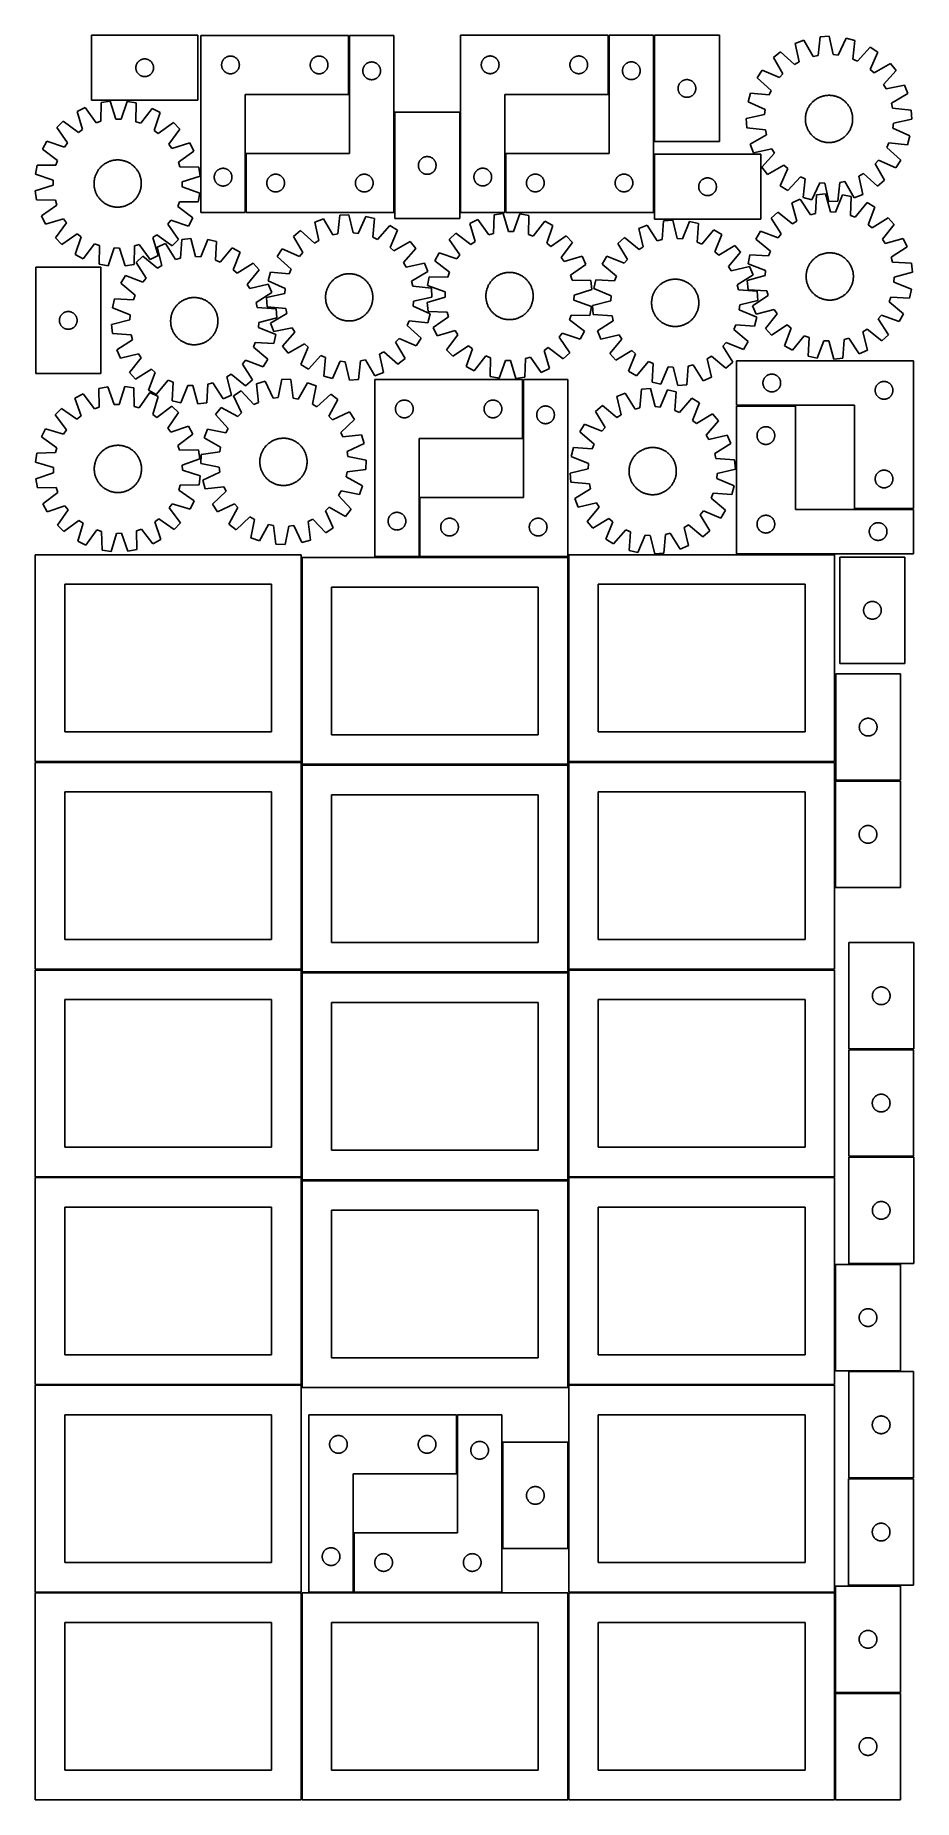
# Model space of a CAD drawing. Header units: millimetres. Extents: x 7 to 1493, y 7 to 2993.
import ezdxf

# ---------------------------------------------------------------- set-up
doc = ezdxf.new("R2010")
doc.units = ezdxf.units.MM
doc.layers.add('COMMON', color=5, linetype='CONTINUOUS', true_color=0x0000ff)
doc.layers.add('CUT', color=7, linetype='CONTINUOUS', true_color=0x000000)

msp = doc.modelspace()

# ---------------------------------------------------------------- linework, layer by layer
at = {"layer": 'COMMON'}
for p, q in [((537.679916, 2893.299347), (537.679916, 2993.299347)), ((977.261476, 2993.457292), (977.261476, 2893.457292)), ((362.679916, 2693.299347), (362.679916, 2793.299347)), ((802.261476, 2793.457292), (802.261476, 2693.457292)), ((831.991823, 2410.968278), (831.991823, 2310.968278)), ((1193.242906, 2366.63185), (1293.242906, 2366.63185)), ((656.991823, 2210.968278), (656.991823, 2110.968278)), ((1393.242906, 2191.63185), (1493.242906, 2191.63185)), ((720.42839, 558.057343), (720.42839, 658.057343)), ((545.42839, 358.057343), (545.42839, 458.057343))]:
    msp.add_line(p, q, dxfattribs=at)
at = {"layer": 'CUT'}
for p, q in [((281.725186, 2993.470494), (101.725186, 2993.470494)), ((101.725186, 2993.470494), (101.725186, 2883.470494)), ((281.725186, 2883.470494), (281.725186, 2993.470494)), ((286.929914, 2993.299347), (286.929914, 2693.299347)), ((536.929914, 2993.299347), (286.929914, 2993.299347)), ((536.929914, 2893.299347), (536.929914, 2993.299347)), ((613.429916, 2993.299347), (538.429916, 2993.299347)), ((538.429916, 2993.299347), (538.429916, 2793.299347)), ((613.429916, 2693.299347), (613.429916, 2993.299347)), ((726.511476, 2993.457292), (726.511476, 2693.457292)), ((976.511476, 2993.457292), (726.511476, 2993.457292)), ((976.511476, 2893.457292), (976.511476, 2993.457292)), ((1053.011478, 2993.457292), (978.011478, 2993.457292)), ((978.011478, 2993.457292), (978.011478, 2793.457292)), ((1053.011478, 2693.457292), (1053.011478, 2993.457292)), ((1164.555145, 2993.441681), (1054.555145, 2993.441681)), ((1054.555145, 2993.441681), (1054.555145, 2813.441681)), ((1164.555145, 2813.441681), (1164.555145, 2993.441681)), ((1335.239144, 2991.062393), (1331.715367, 2959.49409)), ((1350.604848, 2991.853397), (1335.239144, 2991.062393)), ((1357.351588, 2960.813805), (1350.604848, 2991.853397)), ((1378.98458, 2988.843973), (1365.878127, 2959.90964)), ((1393.842667, 2984.847999), (1378.98458, 2988.843973)), ((330.923105, 2957.044101), (331.638633, 2957.3351)), ((331.638633, 2957.3351), (332.368191, 2957.588878)), ((332.368191, 2957.588878), (333.109847, 2957.804763)), ((333.109847, 2957.804763), (333.861633, 2957.982183)), ((333.861633, 2957.982183), (334.621555, 2958.120666)), ((334.621555, 2958.120666), (335.387599, 2958.219845)), ((335.387599, 2958.219845), (336.157733, 2958.279459)), ((336.157733, 2958.279459), (336.929914, 2958.299347)), ((336.929914, 2958.299347), (337.702095, 2958.279459)), ((337.702095, 2958.279459), (338.472229, 2958.219845)), ((338.472229, 2958.219845), (339.238273, 2958.120666)), ((339.238273, 2958.120666), (339.998195, 2957.982183)), ((339.998195, 2957.982183), (340.749981, 2957.804763)), ((340.749981, 2957.804763), (341.491636, 2957.588878)), ((341.491636, 2957.588878), (342.221195, 2957.3351)), ((342.221195, 2957.3351), (342.936723, 2957.044101)), ((480.923105, 2957.044101), (481.638633, 2957.3351)), ((481.638633, 2957.3351), (482.368191, 2957.588878)), ((482.368191, 2957.588878), (483.109847, 2957.804763)), ((483.109847, 2957.804763), (483.861633, 2957.982183)), ((483.861633, 2957.982183), (484.621555, 2958.120666)), ((484.621555, 2958.120666), (485.387599, 2958.219845)), ((485.387599, 2958.219845), (486.157733, 2958.279459)), ((486.157733, 2958.279459), (486.929914, 2958.299347)), ((486.929914, 2958.299347), (487.702095, 2958.279459)), ((487.702095, 2958.279459), (488.472229, 2958.219845)), ((488.472229, 2958.219845), (489.238273, 2958.120666)), ((489.238273, 2958.120666), (489.998195, 2957.982183)), ((489.998195, 2957.982183), (490.749981, 2957.804763)), ((490.749981, 2957.804763), (491.491636, 2957.588878)), ((491.491636, 2957.588878), (492.221195, 2957.3351)), ((492.221195, 2957.3351), (492.936723, 2957.044101)), ((769.805069, 2956.874598), (770.504668, 2957.202046)), ((770.504668, 2957.202046), (771.220195, 2957.493044)), ((771.220195, 2957.493044), (771.949754, 2957.746823)), ((771.949754, 2957.746823), (772.69141, 2957.962708)), ((772.69141, 2957.962708), (773.443195, 2958.140127)), ((773.443195, 2958.140127), (774.203118, 2958.27861)), ((774.203118, 2958.27861), (774.969161, 2958.37779)), ((774.969161, 2958.37779), (775.739295, 2958.437403)), ((775.739295, 2958.437403), (776.511476, 2958.457292)), ((776.511476, 2958.457292), (777.283658, 2958.437403)), ((777.283658, 2958.437403), (778.053791, 2958.37779)), ((778.053791, 2958.37779), (778.819835, 2958.27861)), ((778.819835, 2958.27861), (779.579757, 2958.140127)), ((779.579757, 2958.140127), (780.331543, 2957.962708)), ((780.331543, 2957.962708), (781.073199, 2957.746823)), ((781.073199, 2957.746823), (781.802758, 2957.493044)), ((781.802758, 2957.493044), (782.518285, 2957.202046)), ((782.518285, 2957.202046), (783.217883, 2956.874598)), ((919.805069, 2956.874598), (920.504668, 2957.202046)), ((920.504668, 2957.202046), (921.220195, 2957.493044)), ((921.220195, 2957.493044), (921.949754, 2957.746823)), ((921.949754, 2957.746823), (922.69141, 2957.962708)), ((922.69141, 2957.962708), (923.443195, 2958.140127)), ((923.443195, 2958.140127), (924.203118, 2958.27861)), ((924.203118, 2958.27861), (924.969161, 2958.37779)), ((924.969161, 2958.37779), (925.739295, 2958.437403)), ((925.739295, 2958.437403), (926.511476, 2958.457292)), ((926.511476, 2958.457292), (927.283658, 2958.437403)), ((927.283658, 2958.437403), (928.053791, 2958.37779)), ((928.053791, 2958.37779), (928.819835, 2958.27861)), ((928.819835, 2958.27861), (929.579757, 2958.140127)), ((929.579757, 2958.140127), (930.331543, 2957.962708)), ((930.331543, 2957.962708), (931.073199, 2957.746823)), ((931.073199, 2957.746823), (931.802758, 2957.493044)), ((931.802758, 2957.493044), (932.518285, 2957.202046)), ((932.518285, 2957.202046), (933.217883, 2956.874598)), ((1268.220652, 2965.407639), (1256.254477, 2955.735969)), ((1291.923494, 2944.261716), (1268.220652, 2965.407639)), ((1307.318452, 2985.154705), (1292.949233, 2979.654152)), ((1292.949233, 2979.654152), (1299.353063, 2948.542005)), ((1323.326744, 2957.719157), (1307.318452, 2985.154705)), ((1331.715367, 2959.49409), (1323.326744, 2957.719157)), ((1365.878127, 2959.90964), (1357.351588, 2960.813805)), ((1390.667437, 2953.242736), (1393.842667, 2984.847999)), ((1419.903433, 2973.216048), (1398.497254, 2949.747978)), ((1432.799489, 2964.824249), (1419.903433, 2973.216048)), ((1420.013102, 2935.747058), (1432.799489, 2964.824249)), ((176.725186, 2938.470494), (176.745075, 2939.242675)), ((176.745075, 2937.698313), (176.725186, 2938.470494)), ((176.745075, 2939.242675), (176.804688, 2940.012809)), ((176.804688, 2936.928179), (176.745075, 2937.698313)), ((176.804688, 2940.012809), (176.903868, 2940.778852)), ((176.903868, 2936.162135), (176.804688, 2936.928179)), ((176.903868, 2940.778852), (177.042351, 2941.538775)), ((177.042351, 2935.402213), (176.903868, 2936.162135)), ((177.042351, 2941.538775), (177.219771, 2942.290561)), ((177.219771, 2934.650427), (177.042351, 2935.402213)), ((177.219771, 2942.290561), (177.435656, 2943.032216)), ((177.435656, 2933.908771), (177.219771, 2934.650427)), ((177.435656, 2943.032216), (177.689434, 2943.761775)), ((177.689434, 2933.179213), (177.435656, 2933.908771)), ((177.689434, 2943.761775), (177.980433, 2944.477302)), ((177.980433, 2932.463685), (177.689434, 2933.179213)), ((177.980433, 2944.477302), (178.30788, 2945.176901)), ((178.30788, 2931.764087), (177.980433, 2932.463685)), ((178.30788, 2945.176901), (178.670908, 2945.858715)), ((178.670908, 2931.082273), (178.30788, 2931.764087)), ((178.670908, 2945.858715), (179.068553, 2946.520937)), ((179.068553, 2930.420051), (178.670908, 2931.082273)), ((179.068553, 2946.520937), (179.499761, 2947.16181)), ((179.499761, 2929.779177), (179.068553, 2930.420051)), ((179.499761, 2947.16181), (179.963389, 2947.779636)), ((179.963389, 2929.161352), (179.499761, 2929.779177)), ((179.963389, 2947.779636), (180.458207, 2948.372776)), ((180.458207, 2928.568212), (179.963389, 2929.161352)), ((180.458207, 2948.372776), (180.982904, 2948.939656)), ((180.982904, 2928.001332), (180.458207, 2928.568212)), ((180.982904, 2948.939656), (181.536086, 2949.478774)), ((181.536086, 2927.462213), (180.982904, 2928.001332)), ((181.536086, 2949.478774), (182.116289, 2949.988701)), ((182.116289, 2926.952287), (181.536086, 2927.462213)), ((182.116289, 2949.988701), (182.721972, 2950.468083)), ((182.721972, 2950.468083), (183.351531, 2950.915649)), ((183.351531, 2950.915649), (184.003294, 2951.330213)), ((184.003294, 2951.330213), (184.675535, 2951.710676)), ((184.675535, 2951.710676), (185.366471, 2952.056028)), ((185.366471, 2952.056028), (186.074268, 2952.365353)), ((186.074268, 2952.365353), (186.797051, 2952.637832)), ((186.797051, 2952.637832), (187.532902, 2952.872742)), ((187.532902, 2952.872742), (188.27987, 2953.069459)), ((188.27987, 2953.069459), (189.035975, 2953.227463)), ((189.035975, 2953.227463), (189.799211, 2953.346334)), ((189.799211, 2953.346334), (190.567554, 2953.425757)), ((190.567554, 2953.425757), (191.338968, 2953.465521)), ((191.338968, 2953.465521), (192.111405, 2953.465521)), ((192.111405, 2953.465521), (192.882818, 2953.425757)), ((192.882818, 2953.425757), (193.651162, 2953.346334)), ((193.651162, 2953.346334), (194.414398, 2953.227463)), ((194.414398, 2953.227463), (195.170503, 2953.069459)), ((195.170503, 2953.069459), (195.917471, 2952.872742)), ((195.917471, 2952.872742), (196.653322, 2952.637832)), ((196.653322, 2952.637832), (197.376105, 2952.365353)), ((197.376105, 2952.365353), (198.083902, 2952.056028)), ((198.083902, 2952.056028), (198.774838, 2951.710676)), ((198.774838, 2951.710676), (199.447078, 2951.330213)), ((199.447078, 2951.330213), (200.098842, 2950.915649)), ((200.098842, 2950.915649), (200.728401, 2950.468083)), ((200.728401, 2950.468083), (201.334084, 2949.988701)), ((201.334084, 2949.988701), (201.914286, 2949.478774)), ((201.914286, 2927.462213), (201.334084, 2926.952287)), ((201.914286, 2949.478774), (202.467469, 2948.939656)), ((202.467469, 2928.001332), (201.914286, 2927.462213)), ((202.467469, 2948.939656), (202.992165, 2948.372776)), ((202.992165, 2928.568212), (202.467469, 2928.001332)), ((202.992165, 2948.372776), (203.486983, 2947.779636)), ((203.486983, 2929.161352), (202.992165, 2928.568212)), ((203.486983, 2947.779636), (203.950611, 2947.16181)), ((203.950611, 2929.779177), (203.486983, 2929.161352)), ((203.950611, 2947.16181), (204.38182, 2946.520937)), ((204.38182, 2930.420051), (203.950611, 2929.779177)), ((204.38182, 2946.520937), (204.779465, 2945.858715)), ((204.779465, 2931.082273), (204.38182, 2930.420051)), ((204.779465, 2945.858715), (205.142493, 2945.176901)), ((205.142493, 2931.764087), (204.779465, 2931.082273)), ((205.142493, 2945.176901), (205.46994, 2944.477302)), ((205.46994, 2932.463685), (205.142493, 2931.764087)), ((205.46994, 2944.477302), (205.760939, 2943.761775)), ((205.760939, 2933.179213), (205.46994, 2932.463685)), ((205.760939, 2943.761775), (206.014717, 2943.032216)), ((206.014717, 2933.908771), (205.760939, 2933.179213)), ((206.014717, 2943.032216), (206.230602, 2942.290561)), ((206.230602, 2934.650427), (206.014717, 2933.908771)), ((206.230602, 2942.290561), (206.408022, 2941.538775)), ((206.408022, 2935.402213), (206.230602, 2934.650427)), ((206.408022, 2941.538775), (206.546505, 2940.778852)), ((206.546505, 2936.162135), (206.408022, 2935.402213)), ((206.546505, 2940.778852), (206.645685, 2940.012809)), ((206.645685, 2936.928179), (206.546505, 2936.162135)), ((206.645685, 2940.012809), (206.705298, 2939.242675)), ((206.705298, 2937.698313), (206.645685, 2936.928179)), ((206.705298, 2939.242675), (206.725186, 2938.470494)), ((206.725186, 2938.470494), (206.705298, 2937.698313)), ((321.934887, 2943.685566), (321.974651, 2944.456979)), ((321.934887, 2942.913129), (321.934887, 2943.685566)), ((321.974651, 2942.141715), (321.934887, 2942.913129)), ((321.974651, 2944.456979), (322.054074, 2945.225323)), ((322.054074, 2941.373372), (321.974651, 2942.141715)), ((322.054074, 2945.225323), (322.172945, 2945.988559)), ((322.172945, 2940.610136), (322.054074, 2941.373372)), ((322.172945, 2945.988559), (322.330948, 2946.744663)), ((322.330948, 2939.854031), (322.172945, 2940.610136)), ((322.330948, 2946.744663), (322.527666, 2947.491632)), ((322.527666, 2939.107063), (322.330948, 2939.854031)), ((322.527666, 2947.491632), (322.762576, 2948.227483)), ((322.762576, 2938.371212), (322.527666, 2939.107063)), ((322.762576, 2948.227483), (323.035054, 2948.950266)), ((323.035054, 2937.648429), (322.762576, 2938.371212)), ((323.035054, 2948.950266), (323.34438, 2949.658063)), ((323.34438, 2936.940631), (323.035054, 2937.648429)), ((323.34438, 2949.658063), (323.689732, 2950.348998)), ((323.689732, 2936.249696), (323.34438, 2936.940631)), ((323.689732, 2950.348998), (324.070195, 2951.021239)), ((324.070195, 2935.577455), (323.689732, 2936.249696)), ((324.070195, 2951.021239), (324.484759, 2951.673003)), ((324.484759, 2934.925692), (324.070195, 2935.577455)), ((324.484759, 2951.673003), (324.932325, 2952.302562)), ((324.932325, 2934.296133), (324.484759, 2934.925692)), ((324.932325, 2952.302562), (325.411707, 2952.908245)), ((325.411707, 2933.69045), (324.932325, 2934.296133)), ((325.411707, 2952.908245), (325.921633, 2953.488447)), ((325.921633, 2933.110247), (325.411707, 2933.69045)), ((325.921633, 2953.488447), (326.460752, 2954.04163)), ((326.460752, 2932.557065), (325.921633, 2933.110247)), ((326.460752, 2954.04163), (327.027632, 2954.566326)), ((327.027632, 2932.032368), (326.460752, 2932.557065)), ((327.027632, 2954.566326), (327.620772, 2955.061144)), ((327.620772, 2931.53755), (327.027632, 2932.032368)), ((327.620772, 2955.061144), (328.238598, 2955.524772)), ((328.238598, 2931.073922), (327.620772, 2931.53755)), ((328.238598, 2955.524772), (328.879471, 2955.955981)), ((328.879471, 2930.642714), (328.238598, 2931.073922)), ((328.879471, 2955.955981), (329.541693, 2956.353626)), ((329.541693, 2930.245069), (328.879471, 2930.642714)), ((329.541693, 2956.353626), (330.223507, 2956.716654)), ((330.223507, 2929.882041), (329.541693, 2930.245069)), ((330.223507, 2956.716654), (330.923105, 2957.044101)), ((330.923105, 2929.554594), (330.223507, 2929.882041)), ((331.638633, 2929.263595), (330.923105, 2929.554594)), ((332.368191, 2929.009817), (331.638633, 2929.263595)), ((333.109847, 2928.793931), (332.368191, 2929.009817)), ((333.861633, 2928.616512), (333.109847, 2928.793931)), ((334.621555, 2928.478029), (333.861633, 2928.616512)), ((335.387599, 2928.378849), (334.621555, 2928.478029)), ((336.157733, 2928.319236), (335.387599, 2928.378849)), ((336.929914, 2928.299347), (336.157733, 2928.319236)), ((337.702095, 2928.319236), (336.929914, 2928.299347)), ((338.472229, 2928.378849), (337.702095, 2928.319236)), ((339.238273, 2928.478029), (338.472229, 2928.378849)), ((339.998195, 2928.616512), (339.238273, 2928.478029)), ((340.749981, 2928.793931), (339.998195, 2928.616512)), ((341.491636, 2929.009817), (340.749981, 2928.793931)), ((342.221195, 2929.263595), (341.491636, 2929.009817)), ((342.936723, 2929.554594), (342.221195, 2929.263595)), ((342.936723, 2957.044101), (343.636321, 2956.716654)), ((343.636321, 2929.882041), (342.936723, 2929.554594)), ((343.636321, 2956.716654), (344.318135, 2956.353626)), ((344.318135, 2930.245069), (343.636321, 2929.882041)), ((344.318135, 2956.353626), (344.980357, 2955.955981)), ((344.980357, 2930.642714), (344.318135, 2930.245069)), ((344.980357, 2955.955981), (345.62123, 2955.524772)), ((345.62123, 2931.073922), (344.980357, 2930.642714)), ((345.62123, 2955.524772), (346.239056, 2955.061144)), ((346.239056, 2931.53755), (345.62123, 2931.073922)), ((346.239056, 2955.061144), (346.832196, 2954.566326)), ((346.832196, 2932.032368), (346.239056, 2931.53755)), ((346.832196, 2954.566326), (347.399076, 2954.04163)), ((347.399076, 2932.557065), (346.832196, 2932.032368)), ((347.399076, 2954.04163), (347.938194, 2953.488447)), ((347.938194, 2933.110247), (347.399076, 2932.557065)), ((347.938194, 2953.488447), (348.448121, 2952.908245)), ((348.448121, 2933.69045), (347.938194, 2933.110247)), ((348.448121, 2952.908245), (348.927503, 2952.302562)), ((348.927503, 2934.296133), (348.448121, 2933.69045)), ((348.927503, 2952.302562), (349.375069, 2951.673003)), ((349.375069, 2934.925692), (348.927503, 2934.296133)), ((349.375069, 2951.673003), (349.789633, 2951.021239)), ((349.789633, 2935.577455), (349.375069, 2934.925692)), ((349.789633, 2951.021239), (350.170096, 2950.348998)), ((350.170096, 2936.249696), (349.789633, 2935.577455)), ((350.170096, 2950.348998), (350.515448, 2949.658063)), ((350.515448, 2936.940631), (350.170096, 2936.249696)), ((350.515448, 2949.658063), (350.824773, 2948.950266)), ((350.824773, 2937.648429), (350.515448, 2936.940631)), ((350.824773, 2948.950266), (351.097252, 2948.227483)), ((351.097252, 2938.371212), (350.824773, 2937.648429)), ((351.097252, 2948.227483), (351.332162, 2947.491632)), ((351.332162, 2939.107063), (351.097252, 2938.371212)), ((351.332162, 2947.491632), (351.52888, 2946.744663)), ((351.52888, 2939.854031), (351.332162, 2939.107063)), ((351.52888, 2946.744663), (351.686883, 2945.988559)), ((351.686883, 2940.610136), (351.52888, 2939.854031)), ((351.686883, 2945.988559), (351.805754, 2945.225323)), ((351.805754, 2941.373372), (351.686883, 2940.610136)), ((351.805754, 2945.225323), (351.885177, 2944.456979)), ((351.885177, 2942.141715), (351.805754, 2941.373372)), ((351.885177, 2944.456979), (351.924941, 2943.685566)), ((351.924941, 2942.913129), (351.885177, 2942.141715)), ((351.924941, 2943.685566), (351.924941, 2942.913129)), ((471.934887, 2943.685566), (471.974651, 2944.456979)), ((471.934887, 2942.913129), (471.934887, 2943.685566)), ((471.974651, 2942.141715), (471.934887, 2942.913129)), ((471.974651, 2944.456979), (472.054074, 2945.225323)), ((472.054074, 2941.373372), (471.974651, 2942.141715)), ((472.054074, 2945.225323), (472.172945, 2945.988559)), ((472.172945, 2940.610136), (472.054074, 2941.373372)), ((472.172945, 2945.988559), (472.330948, 2946.744663)), ((472.330948, 2939.854031), (472.172945, 2940.610136)), ((472.330948, 2946.744663), (472.527666, 2947.491632)), ((472.527666, 2939.107063), (472.330948, 2939.854031)), ((472.527666, 2947.491632), (472.762576, 2948.227483)), ((472.762576, 2938.371212), (472.527666, 2939.107063)), ((472.762576, 2948.227483), (473.035054, 2948.950266)), ((473.035054, 2937.648429), (472.762576, 2938.371212)), ((473.035054, 2948.950266), (473.34438, 2949.658063)), ((473.34438, 2936.940631), (473.035054, 2937.648429)), ((473.34438, 2949.658063), (473.689732, 2950.348998)), ((473.689732, 2936.249696), (473.34438, 2936.940631)), ((473.689732, 2950.348998), (474.070195, 2951.021239)), ((474.070195, 2935.577455), (473.689732, 2936.249696)), ((474.070195, 2951.021239), (474.484759, 2951.673003)), ((474.484759, 2934.925692), (474.070195, 2935.577455)), ((474.484759, 2951.673003), (474.932325, 2952.302562)), ((474.932325, 2934.296133), (474.484759, 2934.925692)), ((474.932325, 2952.302562), (475.411707, 2952.908245)), ((475.411707, 2933.69045), (474.932325, 2934.296133)), ((475.411707, 2952.908245), (475.921633, 2953.488447)), ((475.921633, 2933.110247), (475.411707, 2933.69045)), ((475.921633, 2953.488447), (476.460752, 2954.04163)), ((476.460752, 2932.557065), (475.921633, 2933.110247)), ((476.460752, 2954.04163), (477.027632, 2954.566326)), ((477.027632, 2932.032368), (476.460752, 2932.557065)), ((477.027632, 2954.566326), (477.620772, 2955.061144)), ((477.620772, 2931.53755), (477.027632, 2932.032368)), ((477.620772, 2955.061144), (478.238598, 2955.524772)), ((478.238598, 2931.073922), (477.620772, 2931.53755)), ((478.238598, 2955.524772), (478.879471, 2955.955981)), ((478.879471, 2930.642714), (478.238598, 2931.073922)), ((478.879471, 2955.955981), (479.541693, 2956.353626)), ((479.541693, 2930.245069), (478.879471, 2930.642714)), ((479.541693, 2956.353626), (480.223507, 2956.716654)), ((480.223507, 2929.882041), (479.541693, 2930.245069)), ((480.223507, 2956.716654), (480.923105, 2957.044101)), ((480.923105, 2929.554594), (480.223507, 2929.882041)), ((481.638633, 2929.263595), (480.923105, 2929.554594)), ((482.368191, 2929.009817), (481.638633, 2929.263595)), ((483.109847, 2928.793931), (482.368191, 2929.009817)), ((483.861633, 2928.616512), (483.109847, 2928.793931)), ((484.621555, 2928.478029), (483.861633, 2928.616512)), ((485.387599, 2928.378849), (484.621555, 2928.478029)), ((486.157733, 2928.319236), (485.387599, 2928.378849)), ((486.929914, 2928.299347), (486.157733, 2928.319236)), ((487.702095, 2928.319236), (486.929914, 2928.299347)), ((488.472229, 2928.378849), (487.702095, 2928.319236)), ((489.238273, 2928.478029), (488.472229, 2928.378849)), ((489.998195, 2928.616512), (489.238273, 2928.478029)), ((490.749981, 2928.793931), (489.998195, 2928.616512)), ((491.491636, 2929.009817), (490.749981, 2928.793931)), ((492.221195, 2929.263595), (491.491636, 2929.009817)), ((492.936723, 2929.554594), (492.221195, 2929.263595)), ((492.936723, 2957.044101), (493.636321, 2956.716654)), ((493.636321, 2929.882041), (492.936723, 2929.554594)), ((493.636321, 2956.716654), (494.318135, 2956.353626)), ((494.318135, 2930.245069), (493.636321, 2929.882041)), ((494.318135, 2956.353626), (494.980357, 2955.955981)), ((494.980357, 2930.642714), (494.318135, 2930.245069)), ((494.980357, 2955.955981), (495.62123, 2955.524772)), ((495.62123, 2931.073922), (494.980357, 2930.642714)), ((495.62123, 2955.524772), (496.239056, 2955.061144)), ((496.239056, 2931.53755), (495.62123, 2931.073922)), ((496.239056, 2955.061144), (496.832196, 2954.566326)), ((496.832196, 2932.032368), (496.239056, 2931.53755)), ((496.832196, 2954.566326), (497.399076, 2954.04163)), ((497.399076, 2932.557065), (496.832196, 2932.032368)), ((497.399076, 2954.04163), (497.938194, 2953.488447)), ((497.938194, 2933.110247), (497.399076, 2932.557065)), ((497.938194, 2953.488447), (498.448121, 2952.908245)), ((498.448121, 2933.69045), (497.938194, 2933.110247)), ((498.448121, 2952.908245), (498.927503, 2952.302562)), ((498.927503, 2934.296133), (498.448121, 2933.69045)), ((498.927503, 2952.302562), (499.375069, 2951.673003)), ((499.375069, 2934.925692), (498.927503, 2934.296133)), ((499.375069, 2951.673003), (499.789633, 2951.021239)), ((499.789633, 2935.577455), (499.375069, 2934.925692)), ((499.789633, 2951.021239), (500.170096, 2950.348998)), ((500.170096, 2936.249696), (499.789633, 2935.577455)), ((500.170096, 2950.348998), (500.515448, 2949.658063)), ((500.515448, 2936.940631), (500.170096, 2936.249696)), ((500.515448, 2949.658063), (500.824773, 2948.950266)), ((500.824773, 2937.648429), (500.515448, 2936.940631)), ((500.824773, 2948.950266), (501.097252, 2948.227483)), ((501.097252, 2938.371212), (500.824773, 2937.648429)), ((501.097252, 2948.227483), (501.332162, 2947.491632)), ((501.332162, 2939.107063), (501.097252, 2938.371212)), ((501.332162, 2947.491632), (501.52888, 2946.744663)), ((501.52888, 2939.854031), (501.332162, 2939.107063)), ((501.52888, 2946.744663), (501.686883, 2945.988559)), ((501.686883, 2940.610136), (501.52888, 2939.854031)), ((501.686883, 2945.988559), (501.805754, 2945.225323)), ((501.805754, 2941.373372), (501.686883, 2940.610136)), ((501.805754, 2945.225323), (501.885177, 2944.456979)), ((501.885177, 2942.141715), (501.805754, 2941.373372)), ((501.885177, 2944.456979), (501.924941, 2943.685566)), ((501.924941, 2942.913129), (501.885177, 2942.141715)), ((501.924941, 2943.685566), (501.924941, 2942.913129)), ((560.934889, 2933.685566), (560.974653, 2934.456979)), ((560.934889, 2932.913129), (560.934889, 2933.685566)), ((560.974653, 2932.141715), (560.934889, 2932.913129)), ((560.974653, 2934.456979), (561.054076, 2935.225323)), ((561.054076, 2931.373372), (560.974653, 2932.141715)), ((561.054076, 2935.225323), (561.172947, 2935.988559)), ((561.172947, 2930.610136), (561.054076, 2931.373372)), ((561.172947, 2935.988559), (561.33095, 2936.744663)), ((561.33095, 2929.854031), (561.172947, 2930.610136)), ((561.33095, 2936.744663), (561.527668, 2937.491632)), ((561.527668, 2929.107063), (561.33095, 2929.854031)), ((561.527668, 2937.491632), (561.762578, 2938.227483)), ((561.762578, 2928.371212), (561.527668, 2929.107063)), ((561.762578, 2938.227483), (562.035056, 2938.950266)), ((562.035056, 2927.648429), (561.762578, 2928.371212)), ((562.035056, 2938.950266), (562.344382, 2939.658063)), ((562.344382, 2926.940631), (562.035056, 2927.648429)), ((562.344382, 2939.658063), (562.689734, 2940.348998)), ((562.689734, 2940.348998), (563.070197, 2941.021239)), ((563.070197, 2941.021239), (563.484761, 2941.673003)), ((563.484761, 2941.673003), (563.932327, 2942.302562)), ((563.932327, 2942.302562), (564.411709, 2942.908245)), ((564.411709, 2942.908245), (564.921635, 2943.488447)), ((564.921635, 2943.488447), (565.460754, 2944.04163)), ((565.460754, 2944.04163), (566.027634, 2944.566326)), ((566.027634, 2944.566326), (566.620774, 2945.061144)), ((566.620774, 2945.061144), (567.2386, 2945.524772)), ((567.2386, 2945.524772), (567.879473, 2945.955981)), ((567.879473, 2945.955981), (568.541695, 2946.353626)), ((568.541695, 2946.353626), (569.223509, 2946.716654)), ((569.223509, 2946.716654), (569.923107, 2947.044101)), ((569.923107, 2947.044101), (570.638635, 2947.3351)), ((570.638635, 2947.3351), (571.368193, 2947.588878)), ((571.368193, 2947.588878), (572.109849, 2947.804763)), ((572.109849, 2947.804763), (572.861635, 2947.982183)), ((572.861635, 2947.982183), (573.621557, 2948.120666)), ((573.621557, 2948.120666), (574.387601, 2948.219845)), ((574.387601, 2948.219845), (575.157735, 2948.279459)), ((575.157735, 2948.279459), (575.929916, 2948.299347)), ((575.929916, 2948.299347), (576.702097, 2948.279459)), ((576.702097, 2948.279459), (577.472231, 2948.219845)), ((577.472231, 2948.219845), (578.238275, 2948.120666)), ((578.238275, 2948.120666), (578.998197, 2947.982183)), ((578.998197, 2947.982183), (579.749983, 2947.804763)), ((579.749983, 2947.804763), (580.491638, 2947.588878)), ((580.491638, 2947.588878), (581.221197, 2947.3351)), ((581.221197, 2947.3351), (581.936725, 2947.044101)), ((581.936725, 2947.044101), (582.636323, 2946.716654)), ((582.636323, 2946.716654), (583.318137, 2946.353626)), ((583.318137, 2946.353626), (583.980359, 2945.955981)), ((583.980359, 2945.955981), (584.621232, 2945.524772)), ((584.621232, 2945.524772), (585.239058, 2945.061144)), ((585.239058, 2945.061144), (585.832198, 2944.566326)), ((585.832198, 2944.566326), (586.399078, 2944.04163)), ((586.399078, 2944.04163), (586.938196, 2943.488447)), ((586.938196, 2943.488447), (587.448123, 2942.908245)), ((587.448123, 2942.908245), (587.927505, 2942.302562)), ((587.927505, 2942.302562), (588.375071, 2941.673003)), ((588.375071, 2941.673003), (588.789635, 2941.021239)), ((588.789635, 2941.021239), (589.170098, 2940.348998)), ((589.170098, 2940.348998), (589.51545, 2939.658063)), ((589.51545, 2939.658063), (589.824775, 2938.950266)), ((589.824775, 2927.648429), (589.51545, 2926.940631)), ((589.824775, 2938.950266), (590.097254, 2938.227483)), ((590.097254, 2928.371212), (589.824775, 2927.648429)), ((590.097254, 2938.227483), (590.332164, 2937.491632)), ((590.332164, 2929.107063), (590.097254, 2928.371212)), ((590.332164, 2937.491632), (590.528882, 2936.744663)), ((590.528882, 2929.854031), (590.332164, 2929.107063)), ((590.528882, 2936.744663), (590.686885, 2935.988559)), ((590.686885, 2930.610136), (590.528882, 2929.854031)), ((590.686885, 2935.988559), (590.805756, 2935.225323)), ((590.805756, 2931.373372), (590.686885, 2930.610136)), ((590.805756, 2935.225323), (590.885179, 2934.456979)), ((590.885179, 2932.141715), (590.805756, 2931.373372)), ((590.885179, 2934.456979), (590.924943, 2933.685566)), ((590.924943, 2932.913129), (590.885179, 2932.141715)), ((590.924943, 2933.685566), (590.924943, 2932.913129)), ((761.516449, 2943.843511), (761.556213, 2944.614924)), ((761.516449, 2943.071073), (761.516449, 2943.843511)), ((761.556213, 2942.29966), (761.516449, 2943.071073)), ((761.556213, 2944.614924), (761.635636, 2945.383267)), ((761.635636, 2941.531317), (761.556213, 2942.29966)), ((761.635636, 2945.383267), (761.754507, 2946.146503)), ((761.754507, 2940.768081), (761.635636, 2941.531317)), ((761.754507, 2946.146503), (761.912511, 2946.902608)), ((761.912511, 2940.011976), (761.754507, 2940.768081)), ((761.912511, 2946.902608), (762.109228, 2947.649577)), ((762.109228, 2939.265008), (761.912511, 2940.011976)), ((762.109228, 2947.649577), (762.344138, 2948.385428)), ((762.344138, 2938.529156), (762.109228, 2939.265008)), ((762.344138, 2948.385428), (762.616617, 2949.10821)), ((762.616617, 2937.806374), (762.344138, 2938.529156)), ((762.616617, 2949.10821), (762.925942, 2949.816008)), ((762.925942, 2937.098576), (762.616617, 2937.806374)), ((762.925942, 2949.816008), (763.271294, 2950.506943)), ((763.271294, 2936.407641), (762.925942, 2937.098576)), ((763.271294, 2950.506943), (763.651757, 2951.179184)), ((763.651757, 2935.7354), (763.271294, 2936.407641)), ((763.651757, 2951.179184), (764.066321, 2951.830948)), ((764.066321, 2935.083636), (763.651757, 2935.7354)), ((764.066321, 2951.830948), (764.513888, 2952.460506)), ((764.513888, 2934.454078), (764.066321, 2935.083636)), ((764.513888, 2952.460506), (764.99327, 2953.06619)), ((764.99327, 2933.848394), (764.513888, 2934.454078)), ((764.99327, 2953.06619), (765.503196, 2953.646392)), ((765.503196, 2933.268192), (764.99327, 2933.848394)), ((765.503196, 2953.646392), (766.042314, 2954.199575)), ((766.042314, 2932.715009), (765.503196, 2933.268192)), ((766.042314, 2954.199575), (766.609195, 2954.724271)), ((766.609195, 2932.190313), (766.042314, 2932.715009)), ((766.609195, 2954.724271), (767.202334, 2955.219089)), ((767.202334, 2931.695495), (766.609195, 2932.190313)), ((767.202334, 2955.219089), (767.82016, 2955.682717)), ((767.82016, 2931.231867), (767.202334, 2931.695495)), ((767.82016, 2955.682717), (768.461033, 2956.113925)), ((768.461033, 2930.800659), (767.82016, 2931.231867)), ((768.461033, 2956.113925), (769.123255, 2956.511571)), ((769.123255, 2930.403013), (768.461033, 2930.800659)), ((769.123255, 2956.511571), (769.805069, 2956.874598)), ((769.805069, 2930.039986), (769.123255, 2930.403013)), ((770.504668, 2929.712538), (769.805069, 2930.039986)), ((771.220195, 2929.42154), (770.504668, 2929.712538)), ((771.949754, 2929.167761), (771.220195, 2929.42154)), ((772.69141, 2928.951876), (771.949754, 2929.167761)), ((773.443195, 2928.774457), (772.69141, 2928.951876)), ((774.203118, 2928.635974), (773.443195, 2928.774457)), ((774.969161, 2928.536794), (774.203118, 2928.635974)), ((775.739295, 2928.477181), (774.969161, 2928.536794)), ((776.511476, 2928.457292), (775.739295, 2928.477181)), ((777.283658, 2928.477181), (776.511476, 2928.457292)), ((778.053791, 2928.536794), (777.283658, 2928.477181)), ((778.819835, 2928.635974), (778.053791, 2928.536794)), ((779.579757, 2928.774457), (778.819835, 2928.635974)), ((780.331543, 2928.951876), (779.579757, 2928.774457)), ((781.073199, 2929.167761), (780.331543, 2928.951876)), ((781.802758, 2929.42154), (781.073199, 2929.167761)), ((782.518285, 2929.712538), (781.802758, 2929.42154)), ((783.217883, 2930.039986), (782.518285, 2929.712538)), ((783.217883, 2956.874598), (783.899697, 2956.511571)), ((783.899697, 2930.403013), (783.217883, 2930.039986)), ((783.899697, 2956.511571), (784.561919, 2956.113925)), ((784.561919, 2930.800659), (783.899697, 2930.403013)), ((784.561919, 2956.113925), (785.202793, 2955.682717)), ((785.202793, 2931.231867), (784.561919, 2930.800659)), ((785.202793, 2955.682717), (785.820619, 2955.219089)), ((785.820619, 2931.695495), (785.202793, 2931.231867)), ((785.820619, 2955.219089), (786.413758, 2954.724271)), ((786.413758, 2932.190313), (785.820619, 2931.695495)), ((786.413758, 2954.724271), (786.980639, 2954.199575)), ((786.980639, 2932.715009), (786.413758, 2932.190313)), ((786.980639, 2954.199575), (787.519757, 2953.646392)), ((787.519757, 2933.268192), (786.980639, 2932.715009)), ((787.519757, 2953.646392), (788.029683, 2953.06619)), ((788.029683, 2933.848394), (787.519757, 2933.268192)), ((788.029683, 2953.06619), (788.509065, 2952.460506)), ((788.509065, 2934.454078), (788.029683, 2933.848394)), ((788.509065, 2952.460506), (788.956632, 2951.830948)), ((788.956632, 2935.083636), (788.509065, 2934.454078)), ((788.956632, 2951.830948), (789.371196, 2951.179184)), ((789.371196, 2935.7354), (788.956632, 2935.083636)), ((789.371196, 2951.179184), (789.751658, 2950.506943)), ((789.751658, 2936.407641), (789.371196, 2935.7354)), ((789.751658, 2950.506943), (790.09701, 2949.816008)), ((790.09701, 2937.098576), (789.751658, 2936.407641)), ((790.09701, 2949.816008), (790.406336, 2949.10821)), ((790.406336, 2937.806374), (790.09701, 2937.098576)), ((790.406336, 2949.10821), (790.678815, 2948.385428)), ((790.678815, 2938.529156), (790.406336, 2937.806374)), ((790.678815, 2948.385428), (790.913724, 2947.649577)), ((790.913724, 2939.265008), (790.678815, 2938.529156)), ((790.913724, 2947.649577), (791.110442, 2946.902608)), ((791.110442, 2940.011976), (790.913724, 2939.265008)), ((791.110442, 2946.902608), (791.268446, 2946.146503)), ((791.268446, 2940.768081), (791.110442, 2940.011976)), ((791.268446, 2946.146503), (791.387316, 2945.383267)), ((791.387316, 2941.531317), (791.268446, 2940.768081)), ((791.387316, 2945.383267), (791.466739, 2944.614924)), ((791.466739, 2942.29966), (791.387316, 2941.531317)), ((791.466739, 2944.614924), (791.506503, 2943.843511)), ((791.506503, 2943.071073), (791.466739, 2942.29966)), ((791.506503, 2943.843511), (791.506503, 2943.071073)), ((911.516449, 2943.843511), (911.556213, 2944.614924)), ((911.516449, 2943.071073), (911.516449, 2943.843511)), ((911.556213, 2942.29966), (911.516449, 2943.071073)), ((911.556213, 2944.614924), (911.635636, 2945.383267)), ((911.635636, 2941.531317), (911.556213, 2942.29966)), ((911.635636, 2945.383267), (911.754507, 2946.146503)), ((911.754507, 2940.768081), (911.635636, 2941.531317)), ((911.754507, 2946.146503), (911.912511, 2946.902608)), ((911.912511, 2940.011976), (911.754507, 2940.768081)), ((911.912511, 2946.902608), (912.109228, 2947.649577)), ((912.109228, 2939.265008), (911.912511, 2940.011976)), ((912.109228, 2947.649577), (912.344138, 2948.385428)), ((912.344138, 2938.529156), (912.109228, 2939.265008)), ((912.344138, 2948.385428), (912.616617, 2949.10821)), ((912.616617, 2937.806374), (912.344138, 2938.529156)), ((912.616617, 2949.10821), (912.925942, 2949.816008)), ((912.925942, 2937.098576), (912.616617, 2937.806374)), ((912.925942, 2949.816008), (913.271294, 2950.506943)), ((913.271294, 2936.407641), (912.925942, 2937.098576)), ((913.271294, 2950.506943), (913.651757, 2951.179184)), ((913.651757, 2935.7354), (913.271294, 2936.407641)), ((913.651757, 2951.179184), (914.066321, 2951.830948)), ((914.066321, 2935.083636), (913.651757, 2935.7354)), ((914.066321, 2951.830948), (914.513888, 2952.460506)), ((914.513888, 2934.454078), (914.066321, 2935.083636)), ((914.513888, 2952.460506), (914.99327, 2953.06619)), ((914.99327, 2933.848394), (914.513888, 2934.454078)), ((914.99327, 2953.06619), (915.503196, 2953.646392)), ((915.503196, 2933.268192), (914.99327, 2933.848394)), ((915.503196, 2953.646392), (916.042314, 2954.199575)), ((916.042314, 2932.715009), (915.503196, 2933.268192)), ((916.042314, 2954.199575), (916.609195, 2954.724271)), ((916.609195, 2932.190313), (916.042314, 2932.715009)), ((916.609195, 2954.724271), (917.202334, 2955.219089)), ((917.202334, 2931.695495), (916.609195, 2932.190313)), ((917.202334, 2955.219089), (917.82016, 2955.682717)), ((917.82016, 2931.231867), (917.202334, 2931.695495)), ((917.82016, 2955.682717), (918.461033, 2956.113925)), ((918.461033, 2930.800659), (917.82016, 2931.231867)), ((918.461033, 2956.113925), (919.123255, 2956.511571)), ((919.123255, 2930.403013), (918.461033, 2930.800659)), ((919.123255, 2956.511571), (919.805069, 2956.874598)), ((919.805069, 2930.039986), (919.123255, 2930.403013)), ((920.504668, 2929.712538), (919.805069, 2930.039986)), ((921.220195, 2929.42154), (920.504668, 2929.712538)), ((921.949754, 2929.167761), (921.220195, 2929.42154)), ((922.69141, 2928.951876), (921.949754, 2929.167761)), ((923.443195, 2928.774457), (922.69141, 2928.951876)), ((924.203118, 2928.635974), (923.443195, 2928.774457)), ((924.969161, 2928.536794), (924.203118, 2928.635974)), ((925.739295, 2928.477181), (924.969161, 2928.536794)), ((926.511476, 2928.457292), (925.739295, 2928.477181)), ((927.283658, 2928.477181), (926.511476, 2928.457292)), ((928.053791, 2928.536794), (927.283658, 2928.477181)), ((928.819835, 2928.635974), (928.053791, 2928.536794)), ((929.579757, 2928.774457), (928.819835, 2928.635974)), ((930.331543, 2928.951876), (929.579757, 2928.774457)), ((931.073199, 2929.167761), (930.331543, 2928.951876)), ((931.802758, 2929.42154), (931.073199, 2929.167761)), ((932.518285, 2929.712538), (931.802758, 2929.42154)), ((933.217883, 2930.039986), (932.518285, 2929.712538)), ((933.217883, 2956.874598), (933.899697, 2956.511571)), ((933.899697, 2930.403013), (933.217883, 2930.039986)), ((933.899697, 2956.511571), (934.561919, 2956.113925)), ((934.561919, 2930.800659), (933.899697, 2930.403013)), ((934.561919, 2956.113925), (935.202793, 2955.682717)), ((935.202793, 2931.231867), (934.561919, 2930.800659)), ((935.202793, 2955.682717), (935.820619, 2955.219089)), ((935.820619, 2931.695495), (935.202793, 2931.231867)), ((935.820619, 2955.219089), (936.413758, 2954.724271)), ((936.413758, 2932.190313), (935.820619, 2931.695495)), ((936.413758, 2954.724271), (936.980639, 2954.199575)), ((936.980639, 2932.715009), (936.413758, 2932.190313)), ((936.980639, 2954.199575), (937.519757, 2953.646392)), ((937.519757, 2933.268192), (936.980639, 2932.715009)), ((937.519757, 2953.646392), (938.029683, 2953.06619)), ((938.029683, 2933.848394), (937.519757, 2933.268192)), ((938.029683, 2953.06619), (938.509065, 2952.460506)), ((938.509065, 2934.454078), (938.029683, 2933.848394)), ((938.509065, 2952.460506), (938.956632, 2951.830948)), ((938.956632, 2935.083636), (938.509065, 2934.454078)), ((938.956632, 2951.830948), (939.371196, 2951.179184)), ((939.371196, 2935.7354), (938.956632, 2935.083636)), ((939.371196, 2951.179184), (939.751658, 2950.506943)), ((939.751658, 2936.407641), (939.371196, 2935.7354)), ((939.751658, 2950.506943), (940.09701, 2949.816008)), ((940.09701, 2937.098576), (939.751658, 2936.407641)), ((940.09701, 2949.816008), (940.406336, 2949.10821)), ((940.406336, 2937.806374), (940.09701, 2937.098576)), ((940.406336, 2949.10821), (940.678815, 2948.385428)), ((940.678815, 2938.529156), (940.406336, 2937.806374)), ((940.678815, 2948.385428), (940.913724, 2947.649577)), ((940.913724, 2939.265008), (940.678815, 2938.529156)), ((940.913724, 2947.649577), (941.110442, 2946.902608)), ((941.110442, 2940.011976), (940.913724, 2939.265008)), ((941.110442, 2946.902608), (941.268446, 2946.146503)), ((941.268446, 2940.768081), (941.110442, 2940.011976)), ((941.268446, 2946.146503), (941.387316, 2945.383267)), ((941.387316, 2941.531317), (941.268446, 2940.768081)), ((941.387316, 2945.383267), (941.466739, 2944.614924)), ((941.466739, 2942.29966), (941.387316, 2941.531317)), ((941.466739, 2944.614924), (941.506503, 2943.843511)), ((941.506503, 2943.071073), (941.466739, 2942.29966)), ((941.506503, 2943.843511), (941.506503, 2943.071073)), ((1000.516451, 2933.843511), (1000.556215, 2934.614924)), ((1000.516451, 2933.071073), (1000.516451, 2933.843511)), ((1000.556215, 2932.29966), (1000.516451, 2933.071073)), ((1000.556215, 2934.614924), (1000.635638, 2935.383267)), ((1000.635638, 2931.531317), (1000.556215, 2932.29966)), ((1000.635638, 2935.383267), (1000.754509, 2936.146503)), ((1000.754509, 2930.768081), (1000.635638, 2931.531317)), ((1000.754509, 2936.146503), (1000.912513, 2936.902608)), ((1000.912513, 2930.011976), (1000.754509, 2930.768081)), ((1000.912513, 2936.902608), (1001.10923, 2937.649577)), ((1001.10923, 2929.265008), (1000.912513, 2930.011976)), ((1001.10923, 2937.649577), (1001.34414, 2938.385428)), ((1001.34414, 2928.529156), (1001.10923, 2929.265008)), ((1001.34414, 2938.385428), (1001.616619, 2939.10821)), ((1001.616619, 2927.806374), (1001.34414, 2928.529156)), ((1001.616619, 2939.10821), (1001.925944, 2939.816008)), ((1001.925944, 2927.098576), (1001.616619, 2927.806374)), ((1001.925944, 2939.816008), (1002.271296, 2940.506943)), ((1002.271296, 2940.506943), (1002.651759, 2941.179184)), ((1002.651759, 2941.179184), (1003.066323, 2941.830948)), ((1003.066323, 2941.830948), (1003.51389, 2942.460506)), ((1003.51389, 2942.460506), (1003.993272, 2943.06619)), ((1003.993272, 2943.06619), (1004.503198, 2943.646392)), ((1004.503198, 2943.646392), (1005.042316, 2944.199575)), ((1005.042316, 2944.199575), (1005.609197, 2944.724271)), ((1005.609197, 2944.724271), (1006.202336, 2945.219089)), ((1006.202336, 2945.219089), (1006.820162, 2945.682717)), ((1006.820162, 2945.682717), (1007.461035, 2946.113925)), ((1007.461035, 2946.113925), (1008.123257, 2946.511571)), ((1008.123257, 2946.511571), (1008.805071, 2946.874598)), ((1008.805071, 2946.874598), (1009.50467, 2947.202046)), ((1009.50467, 2947.202046), (1010.220197, 2947.493044)), ((1010.220197, 2947.493044), (1010.949756, 2947.746823)), ((1010.949756, 2947.746823), (1011.691412, 2947.962708)), ((1011.691412, 2947.962708), (1012.443197, 2948.140127)), ((1012.443197, 2948.140127), (1013.20312, 2948.27861)), ((1013.20312, 2948.27861), (1013.969163, 2948.37779)), ((1013.969163, 2948.37779), (1014.739297, 2948.437403)), ((1014.739297, 2948.437403), (1015.511478, 2948.457292)), ((1015.511478, 2948.457292), (1016.28366, 2948.437403)), ((1016.28366, 2948.437403), (1017.053793, 2948.37779)), ((1017.053793, 2948.37779), (1017.819837, 2948.27861)), ((1017.819837, 2948.27861), (1018.579759, 2948.140127)), ((1018.579759, 2948.140127), (1019.331545, 2947.962708)), ((1019.331545, 2947.962708), (1020.073201, 2947.746823)), ((1020.073201, 2947.746823), (1020.80276, 2947.493044)), ((1020.80276, 2947.493044), (1021.518287, 2947.202046)), ((1021.518287, 2947.202046), (1022.217885, 2946.874598)), ((1022.217885, 2946.874598), (1022.899699, 2946.511571)), ((1022.899699, 2946.511571), (1023.561921, 2946.113925)), ((1023.561921, 2946.113925), (1024.202795, 2945.682717)), ((1024.202795, 2945.682717), (1024.820621, 2945.219089)), ((1024.820621, 2945.219089), (1025.41376, 2944.724271)), ((1025.41376, 2944.724271), (1025.980641, 2944.199575)), ((1025.980641, 2944.199575), (1026.519759, 2943.646392)), ((1026.519759, 2943.646392), (1027.029685, 2943.06619)), ((1027.029685, 2943.06619), (1027.509067, 2942.460506)), ((1027.509067, 2942.460506), (1027.956634, 2941.830948)), ((1027.956634, 2941.830948), (1028.371198, 2941.179184)), ((1028.371198, 2941.179184), (1028.75166, 2940.506943)), ((1028.75166, 2940.506943), (1029.097012, 2939.816008)), ((1029.097012, 2939.816008), (1029.406338, 2939.10821)), ((1029.406338, 2927.806374), (1029.097012, 2927.098576)), ((1029.406338, 2939.10821), (1029.678817, 2938.385428)), ((1029.678817, 2928.529156), (1029.406338, 2927.806374)), ((1029.678817, 2938.385428), (1029.913726, 2937.649577)), ((1029.913726, 2929.265008), (1029.678817, 2928.529156)), ((1029.913726, 2937.649577), (1030.110444, 2936.902608)), ((1030.110444, 2930.011976), (1029.913726, 2929.265008)), ((1030.110444, 2936.902608), (1030.268448, 2936.146503)), ((1030.268448, 2930.768081), (1030.110444, 2930.011976)), ((1030.268448, 2936.146503), (1030.387318, 2935.383267)), ((1030.387318, 2931.531317), (1030.268448, 2930.768081)), ((1030.387318, 2935.383267), (1030.466741, 2934.614924)), ((1030.466741, 2932.29966), (1030.387318, 2931.531317)), ((1030.466741, 2934.614924), (1030.506505, 2933.843511)), ((1030.506505, 2933.071073), (1030.466741, 2932.29966)), ((1030.506505, 2933.843511), (1030.506505, 2933.071073)), ((1237.138614, 2934.545178), (1228.746816, 2921.649122)), ((1266.215806, 2921.758792), (1237.138614, 2934.545178)), ((1256.254477, 2955.735969), (1271.959064, 2928.125451)), ((1271.959064, 2928.125451), (1266.215806, 2921.758792)), ((1299.353063, 2948.542005), (1291.923494, 2944.261716)), ((1398.497254, 2949.747978), (1390.667437, 2953.242736)), ((1426.379762, 2930.003799), (1420.013102, 2935.747058)), ((1453.99028, 2945.708386), (1426.379762, 2930.003799)), ((1442.516027, 2910.039369), (1463.661949, 2933.742211)), ((1463.661949, 2933.742211), (1453.99028, 2945.708386)), ((182.721972, 2926.472905), (182.116289, 2926.952287)), ((183.351531, 2926.025339), (182.721972, 2926.472905)), ((184.003294, 2925.610774), (183.351531, 2926.025339)), ((184.675535, 2925.230312), (184.003294, 2925.610774)), ((185.366471, 2924.88496), (184.675535, 2925.230312)), ((186.074268, 2924.575634), (185.366471, 2924.88496)), ((186.797051, 2924.303155), (186.074268, 2924.575634)), ((187.532902, 2924.068246), (186.797051, 2924.303155)), ((188.27987, 2923.871528), (187.532902, 2924.068246)), ((189.035975, 2923.713525), (188.27987, 2923.871528)), ((189.799211, 2923.594654), (189.035975, 2923.713525)), ((190.567554, 2923.515231), (189.799211, 2923.594654)), ((191.338968, 2923.475467), (190.567554, 2923.515231)), ((192.111405, 2923.475467), (191.338968, 2923.475467)), ((192.882818, 2923.515231), (192.111405, 2923.475467)), ((193.651162, 2923.594654), (192.882818, 2923.515231)), ((194.414398, 2923.713525), (193.651162, 2923.594654)), ((195.170503, 2923.871528), (194.414398, 2923.713525)), ((195.917471, 2924.068246), (195.170503, 2923.871528)), ((196.653322, 2924.303155), (195.917471, 2924.068246)), ((197.376105, 2924.575634), (196.653322, 2924.303155)), ((198.083902, 2924.88496), (197.376105, 2924.575634)), ((198.774838, 2925.230312), (198.083902, 2924.88496)), ((199.447078, 2925.610774), (198.774838, 2925.230312)), ((200.098842, 2926.025339), (199.447078, 2925.610774)), ((200.728401, 2926.472905), (200.098842, 2926.025339)), ((201.334084, 2926.952287), (200.728401, 2926.472905)), ((562.689734, 2926.249696), (562.344382, 2926.940631)), ((563.070197, 2925.577455), (562.689734, 2926.249696)), ((563.484761, 2924.925692), (563.070197, 2925.577455)), ((563.932327, 2924.296133), (563.484761, 2924.925692)), ((564.411709, 2923.69045), (563.932327, 2924.296133)), ((564.921635, 2923.110247), (564.411709, 2923.69045)), ((565.460754, 2922.557065), (564.921635, 2923.110247)), ((566.027634, 2922.032368), (565.460754, 2922.557065)), ((566.620774, 2921.53755), (566.027634, 2922.032368)), ((567.2386, 2921.073922), (566.620774, 2921.53755)), ((567.879473, 2920.642714), (567.2386, 2921.073922)), ((568.541695, 2920.245069), (567.879473, 2920.642714)), ((569.223509, 2919.882041), (568.541695, 2920.245069)), ((569.923107, 2919.554594), (569.223509, 2919.882041)), ((570.638635, 2919.263595), (569.923107, 2919.554594)), ((571.368193, 2919.009817), (570.638635, 2919.263595)), ((572.109849, 2918.793931), (571.368193, 2919.009817)), ((572.861635, 2918.616512), (572.109849, 2918.793931)), ((573.621557, 2918.478029), (572.861635, 2918.616512)), ((574.387601, 2918.378849), (573.621557, 2918.478029)), ((575.157735, 2918.319236), (574.387601, 2918.378849)), ((575.929916, 2918.299347), (575.157735, 2918.319236)), ((576.702097, 2918.319236), (575.929916, 2918.299347)), ((577.472231, 2918.378849), (576.702097, 2918.319236)), ((578.238275, 2918.478029), (577.472231, 2918.378849)), ((578.998197, 2918.616512), (578.238275, 2918.478029)), ((579.749983, 2918.793931), (578.998197, 2918.616512)), ((580.491638, 2919.009817), (579.749983, 2918.793931)), ((581.221197, 2919.263595), (580.491638, 2919.009817)), ((581.936725, 2919.554594), (581.221197, 2919.263595)), ((582.636323, 2919.882041), (581.936725, 2919.554594)), ((583.318137, 2920.245069), (582.636323, 2919.882041)), ((583.980359, 2920.642714), (583.318137, 2920.245069)), ((584.621232, 2921.073922), (583.980359, 2920.642714)), ((585.239058, 2921.53755), (584.621232, 2921.073922)), ((585.832198, 2922.032368), (585.239058, 2921.53755)), ((586.399078, 2922.557065), (585.832198, 2922.032368)), ((586.938196, 2923.110247), (586.399078, 2922.557065)), ((587.448123, 2923.69045), (586.938196, 2923.110247)), ((587.927505, 2924.296133), (587.448123, 2923.69045)), ((588.375071, 2924.925692), (587.927505, 2924.296133)), ((588.789635, 2925.577455), (588.375071, 2924.925692)), ((589.170098, 2926.249696), (588.789635, 2925.577455)), ((589.51545, 2926.940631), (589.170098, 2926.249696)), ((1002.271296, 2926.407641), (1001.925944, 2927.098576)), ((1002.651759, 2925.7354), (1002.271296, 2926.407641)), ((1003.066323, 2925.083636), (1002.651759, 2925.7354)), ((1003.51389, 2924.454078), (1003.066323, 2925.083636)), ((1003.993272, 2923.848394), (1003.51389, 2924.454078)), ((1004.503198, 2923.268192), (1003.993272, 2923.848394)), ((1005.042316, 2922.715009), (1004.503198, 2923.268192)), ((1005.609197, 2922.190313), (1005.042316, 2922.715009)), ((1006.202336, 2921.695495), (1005.609197, 2922.190313)), ((1006.820162, 2921.231867), (1006.202336, 2921.695495)), ((1007.461035, 2920.800659), (1006.820162, 2921.231867)), ((1008.123257, 2920.403013), (1007.461035, 2920.800659)), ((1008.805071, 2920.039986), (1008.123257, 2920.403013)), ((1009.50467, 2919.712538), (1008.805071, 2920.039986)), ((1010.220197, 2919.42154), (1009.50467, 2919.712538)), ((1010.949756, 2919.167761), (1010.220197, 2919.42154)), ((1011.691412, 2918.951876), (1010.949756, 2919.167761)), ((1012.443197, 2918.774457), (1011.691412, 2918.951876)), ((1013.20312, 2918.635974), (1012.443197, 2918.774457)), ((1013.969163, 2918.536794), (1013.20312, 2918.635974)), ((1014.739297, 2918.477181), (1013.969163, 2918.536794)), ((1015.511478, 2918.457292), (1014.739297, 2918.477181)), ((1016.28366, 2918.477181), (1015.511478, 2918.457292)), ((1017.053793, 2918.536794), (1016.28366, 2918.477181)), ((1017.819837, 2918.635974), (1017.053793, 2918.536794)), ((1018.579759, 2918.774457), (1017.819837, 2918.635974)), ((1019.331545, 2918.951876), (1018.579759, 2918.774457)), ((1020.073201, 2919.167761), (1019.331545, 2918.951876)), ((1020.80276, 2919.42154), (1020.073201, 2919.167761)), ((1021.518287, 2919.712538), (1020.80276, 2919.42154)), ((1022.217885, 2920.039986), (1021.518287, 2919.712538)), ((1022.899699, 2920.403013), (1022.217885, 2920.039986)), ((1023.561921, 2920.800659), (1022.899699, 2920.403013)), ((1024.202795, 2921.231867), (1023.561921, 2920.800659)), ((1024.820621, 2921.695495), (1024.202795, 2921.231867)), ((1025.41376, 2922.190313), (1024.820621, 2921.695495)), ((1025.980641, 2922.715009), (1025.41376, 2922.190313)), ((1026.519759, 2923.268192), (1025.980641, 2922.715009)), ((1027.029685, 2923.848394), (1026.519759, 2923.268192)), ((1027.509067, 2924.454078), (1027.029685, 2923.848394)), ((1027.956634, 2925.083636), (1027.509067, 2924.454078)), ((1028.371198, 2925.7354), (1027.956634, 2925.083636)), ((1028.75166, 2926.407641), (1028.371198, 2925.7354)), ((1029.097012, 2927.098576), (1028.75166, 2926.407641)), ((1094.560118, 2903.8279), (1094.599882, 2904.599313)), ((1094.560118, 2903.055463), (1094.560118, 2903.8279)), ((1094.599882, 2902.284049), (1094.560118, 2903.055463)), ((1094.599882, 2904.599313), (1094.679305, 2905.367657)), ((1094.679305, 2901.515706), (1094.599882, 2902.284049)), ((1094.679305, 2905.367657), (1094.798176, 2906.130893)), ((1094.798176, 2900.75247), (1094.679305, 2901.515706)), ((1094.798176, 2906.130893), (1094.956179, 2906.886997)), ((1094.956179, 2899.996365), (1094.798176, 2900.75247)), ((1094.956179, 2906.886997), (1095.152897, 2907.633966)), ((1095.152897, 2899.249397), (1094.956179, 2899.996365)), ((1095.152897, 2907.633966), (1095.387806, 2908.369817)), ((1095.387806, 2898.513546), (1095.152897, 2899.249397)), ((1095.387806, 2908.369817), (1095.660285, 2909.0926)), ((1095.660285, 2897.790763), (1095.387806, 2898.513546)), ((1095.660285, 2909.0926), (1095.969611, 2909.800397)), ((1095.969611, 2897.082965), (1095.660285, 2897.790763)), ((1095.969611, 2909.800397), (1096.314963, 2910.491332)), ((1096.314963, 2910.491332), (1096.695425, 2911.163573)), ((1096.695425, 2911.163573), (1097.10999, 2911.815337)), ((1097.10999, 2911.815337), (1097.557556, 2912.444896)), ((1097.557556, 2912.444896), (1098.036938, 2913.050579)), ((1098.036938, 2913.050579), (1098.546864, 2913.630781)), ((1098.546864, 2913.630781), (1099.085983, 2914.183964)), ((1099.085983, 2914.183964), (1099.652863, 2914.70866)), ((1099.652863, 2914.70866), (1100.246003, 2915.203478)), ((1100.246003, 2915.203478), (1100.863828, 2915.667106)), ((1100.863828, 2915.667106), (1101.504702, 2916.098315)), ((1101.504702, 2916.098315), (1102.166924, 2916.49596)), ((1102.166924, 2916.49596), (1102.848738, 2916.858988)), ((1102.848738, 2916.858988), (1103.548336, 2917.186435)), ((1103.548336, 2917.186435), (1104.263864, 2917.477434)), ((1104.263864, 2917.477434), (1104.993422, 2917.731212)), ((1104.993422, 2917.731212), (1105.735078, 2917.947097)), ((1105.735078, 2917.947097), (1106.486864, 2918.124517)), ((1106.486864, 2918.124517), (1107.246786, 2918.263)), ((1107.246786, 2918.263), (1108.01283, 2918.362179)), ((1108.01283, 2918.362179), (1108.782964, 2918.421793)), ((1108.782964, 2918.421793), (1109.555145, 2918.441681)), ((1109.555145, 2918.441681), (1110.327326, 2918.421793)), ((1110.327326, 2918.421793), (1111.09746, 2918.362179)), ((1111.09746, 2918.362179), (1111.863504, 2918.263)), ((1111.863504, 2918.263), (1112.623426, 2918.124517)), ((1112.623426, 2918.124517), (1113.375212, 2917.947097)), ((1113.375212, 2917.947097), (1114.116867, 2917.731212)), ((1114.116867, 2917.731212), (1114.846426, 2917.477434)), ((1114.846426, 2917.477434), (1115.561953, 2917.186435)), ((1115.561953, 2917.186435), (1116.261552, 2916.858988)), ((1116.261552, 2916.858988), (1116.943366, 2916.49596)), ((1116.943366, 2916.49596), (1117.605588, 2916.098315)), ((1117.605588, 2916.098315), (1118.246461, 2915.667106)), ((1118.246461, 2915.667106), (1118.864287, 2915.203478)), ((1118.864287, 2915.203478), (1119.457427, 2914.70866)), ((1119.457427, 2914.70866), (1120.024307, 2914.183964)), ((1120.024307, 2914.183964), (1120.563425, 2913.630781)), ((1120.563425, 2913.630781), (1121.073352, 2913.050579)), ((1121.073352, 2913.050579), (1121.552734, 2912.444896)), ((1121.552734, 2912.444896), (1122.0003, 2911.815337)), ((1122.0003, 2911.815337), (1122.414864, 2911.163573)), ((1122.414864, 2911.163573), (1122.795327, 2910.491332)), ((1122.795327, 2910.491332), (1123.140679, 2909.800397)), ((1123.140679, 2909.800397), (1123.450004, 2909.0926)), ((1123.450004, 2897.790763), (1123.140679, 2897.082965)), ((1123.450004, 2909.0926), (1123.722483, 2908.369817)), ((1123.722483, 2898.513546), (1123.450004, 2897.790763)), ((1123.722483, 2908.369817), (1123.957393, 2907.633966)), ((1123.957393, 2899.249397), (1123.722483, 2898.513546)), ((1123.957393, 2907.633966), (1124.15411, 2906.886997)), ((1124.15411, 2899.996365), (1123.957393, 2899.249397)), ((1124.15411, 2906.886997), (1124.312114, 2906.130893)), ((1124.312114, 2900.75247), (1124.15411, 2899.996365)), ((1124.312114, 2906.130893), (1124.430985, 2905.367657)), ((1124.430985, 2901.515706), (1124.312114, 2900.75247)), ((1124.430985, 2905.367657), (1124.510408, 2904.599313)), ((1124.510408, 2902.284049), (1124.430985, 2901.515706)), ((1124.510408, 2904.599313), (1124.550172, 2903.8279)), ((1124.550172, 2903.055463), (1124.510408, 2902.284049)), ((1124.550172, 2903.8279), (1124.550172, 2903.055463)), ((1228.746816, 2921.649122), (1252.214885, 2900.242944)), ((1252.214885, 2900.242944), (1248.720128, 2892.413126)), ((1446.796315, 2902.6098), (1442.516027, 2910.039369)), ((1477.908463, 2909.013631), (1446.796315, 2902.6098)), ((1483.409016, 2894.644412), (1477.908463, 2909.013631)), ((91.031002, 2871.279176), (77.231665, 2864.474115)), ((109.506461, 2845.440597), (91.031002, 2871.279176)), ((101.725186, 2883.470494), (281.725186, 2883.470494)), ((118.286179, 2879.742101), (117.695133, 2847.983237)), ((133.513008, 2881.949869), (118.286179, 2879.742101)), ((143.099654, 2851.666689), (133.513008, 2881.949869)), ((162.04941, 2881.576276), (151.673263, 2851.554445)), ((177.213222, 2878.970639), (162.04941, 2881.576276)), ((176.972647, 2847.207188), (177.213222, 2878.970639)), ((204.237507, 2869.797098), (185.091949, 2844.451046)), ((217.853964, 2862.633115), (204.237507, 2869.797098)), ((361.929914, 2693.299347), (361.929914, 2893.299347)), ((361.929914, 2893.299347), (536.929914, 2893.299347)), ((801.511476, 2693.457292), (801.511476, 2893.457292)), ((801.511476, 2893.457292), (976.511476, 2893.457292)), ((1096.314963, 2896.39203), (1095.969611, 2897.082965)), ((1096.695425, 2895.719789), (1096.314963, 2896.39203)), ((1097.10999, 2895.068025), (1096.695425, 2895.719789)), ((1097.557556, 2894.438467), (1097.10999, 2895.068025)), ((1098.036938, 2893.832784), (1097.557556, 2894.438467)), ((1098.546864, 2893.252581), (1098.036938, 2893.832784)), ((1099.085983, 2892.699398), (1098.546864, 2893.252581)), ((1099.652863, 2892.174702), (1099.085983, 2892.699398)), ((1100.246003, 2891.679884), (1099.652863, 2892.174702)), ((1100.863828, 2891.216256), (1100.246003, 2891.679884)), ((1101.504702, 2890.785048), (1100.863828, 2891.216256)), ((1102.166924, 2890.387403), (1101.504702, 2890.785048)), ((1102.848738, 2890.024375), (1102.166924, 2890.387403)), ((1103.548336, 2889.696928), (1102.848738, 2890.024375)), ((1104.263864, 2889.405929), (1103.548336, 2889.696928)), ((1104.993422, 2889.152151), (1104.263864, 2889.405929)), ((1105.735078, 2888.936265), (1104.993422, 2889.152151)), ((1106.486864, 2888.758846), (1105.735078, 2888.936265)), ((1107.246786, 2888.620363), (1106.486864, 2888.758846)), ((1108.01283, 2888.521183), (1107.246786, 2888.620363)), ((1108.782964, 2888.46157), (1108.01283, 2888.521183)), ((1109.555145, 2888.441681), (1108.782964, 2888.46157)), ((1110.327326, 2888.46157), (1109.555145, 2888.441681)), ((1111.09746, 2888.521183), (1110.327326, 2888.46157)), ((1111.863504, 2888.620363), (1111.09746, 2888.521183)), ((1112.623426, 2888.758846), (1111.863504, 2888.620363)), ((1113.375212, 2888.936265), (1112.623426, 2888.758846)), ((1114.116867, 2889.152151), (1113.375212, 2888.936265)), ((1114.846426, 2889.405929), (1114.116867, 2889.152151)), ((1115.561953, 2889.696928), (1114.846426, 2889.405929)), ((1116.261552, 2890.024375), (1115.561953, 2889.696928)), ((1116.943366, 2890.387403), (1116.261552, 2890.024375)), ((1117.605588, 2890.785048), (1116.943366, 2890.387403)), ((1118.246461, 2891.216256), (1117.605588, 2890.785048)), ((1118.864287, 2891.679884), (1118.246461, 2891.216256)), ((1119.457427, 2892.174702), (1118.864287, 2891.679884)), ((1120.024307, 2892.699398), (1119.457427, 2892.174702)), ((1120.563425, 2893.252581), (1120.024307, 2892.699398)), ((1121.073352, 2893.832784), (1120.563425, 2893.252581)), ((1121.552734, 2894.438467), (1121.073352, 2893.832784)), ((1122.0003, 2895.068025), (1121.552734, 2894.438467)), ((1122.414864, 2895.719789), (1122.0003, 2895.068025)), ((1122.795327, 2896.39203), (1122.414864, 2895.719789)), ((1123.140679, 2897.082965), (1122.795327, 2896.39203)), ((1217.114864, 2895.588356), (1213.11889, 2880.730269)), ((1213.11889, 2880.730269), (1242.053223, 2867.623816)), ((1248.720128, 2892.413126), (1217.114864, 2895.588356)), ((1242.053223, 2867.623816), (1241.149058, 2859.097278)), ((1312.969957, 2866.710998), (1313.454944, 2867.870219)), ((1313.454944, 2867.870219), (1313.976103, 2869.013635)), ((1313.976103, 2869.013635), (1314.532921, 2870.140117)), ((1314.532921, 2870.140117), (1315.124847, 2871.248553)), ((1315.124847, 2871.248553), (1315.751299, 2872.337849)), ((1315.751299, 2872.337849), (1316.411656, 2873.40693)), ((1316.411656, 2873.40693), (1317.105269, 2874.454741)), ((1317.105269, 2874.454741), (1317.831452, 2875.480248)), ((1317.831452, 2875.480248), (1318.589488, 2876.48244)), ((1318.589488, 2876.48244), (1319.378631, 2877.460326)), ((1319.378631, 2877.460326), (1320.198099, 2878.412942)), ((1320.198099, 2878.412942), (1321.047086, 2879.339348)), ((1321.047086, 2879.339348), (1321.924753, 2880.23863)), ((1321.924753, 2880.23863), (1322.830234, 2881.109899)), ((1322.830234, 2881.109899), (1323.762636, 2881.952297)), ((1323.762636, 2881.952297), (1324.721038, 2882.764992)), ((1324.721038, 2882.764992), (1325.704494, 2883.547182)), ((1325.704494, 2883.547182), (1326.712034, 2884.298094)), ((1326.712034, 2884.298094), (1327.742664, 2885.016989)), ((1327.742664, 2885.016989), (1328.795366, 2885.703155)), ((1328.795366, 2885.703155), (1329.869102, 2886.355917)), ((1329.869102, 2886.355917), (1330.962812, 2886.974631)), ((1330.962812, 2886.974631), (1332.075416, 2887.558684)), ((1332.075416, 2887.558684), (1333.205817, 2888.107502)), ((1333.205817, 2888.107502), (1334.352899, 2888.620542)), ((1334.352899, 2888.620542), (1335.515529, 2889.097298)), ((1335.515529, 2889.097298), (1336.692562, 2889.5373)), ((1336.692562, 2889.5373), (1337.882834, 2889.940113)), ((1337.882834, 2889.940113), (1339.085172, 2890.30534)), ((1339.085172, 2890.30534), (1340.298388, 2890.632621)), ((1340.298388, 2890.632621), (1341.521286, 2890.921632)), ((1341.521286, 2890.921632), (1342.752659, 2891.172088)), ((1342.752659, 2891.172088), (1343.991291, 2891.383742)), ((1343.991291, 2891.383742), (1345.23596, 2891.556386)), ((1345.23596, 2891.556386), (1346.485438, 2891.689848)), ((1346.485438, 2891.689848), (1347.738491, 2891.783998)), ((1347.738491, 2891.783998), (1348.993883, 2891.838741)), ((1348.993883, 2891.838741), (1350.250376, 2891.854025)), ((1350.250376, 2891.854025), (1351.506728, 2891.829834)), ((1351.506728, 2891.829834), (1352.761701, 2891.766192)), ((1352.761701, 2891.766192), (1354.014055, 2891.663161)), ((1354.014055, 2891.663161), (1355.262556, 2891.520844)), ((1355.262556, 2891.520844), (1356.505969, 2891.339381)), ((1356.505969, 2891.339381), (1357.74307, 2891.118951)), ((1357.74307, 2891.118951), (1358.972636, 2890.859771)), ((1358.972636, 2890.859771), (1360.193454, 2890.562098)), ((1360.193454, 2890.562098), (1361.40432, 2890.226225)), ((1361.40432, 2890.226225), (1362.604038, 2889.852483)), ((1362.604038, 2889.852483), (1363.791425, 2889.441241)), ((1363.791425, 2889.441241), (1364.965308, 2888.992906)), ((1364.965308, 2888.992906), (1366.12453, 2888.50792)), ((1366.12453, 2888.50792), (1367.267946, 2887.98676)), ((1367.267946, 2887.98676), (1368.394428, 2887.429943)), ((1368.394428, 2887.429943), (1369.502863, 2886.838016)), ((1369.502863, 2886.838016), (1370.592159, 2886.211565)), ((1370.592159, 2886.211565), (1371.66124, 2885.551207)), ((1371.66124, 2885.551207), (1372.709052, 2884.857594)), ((1372.709052, 2884.857594), (1373.734559, 2884.131411)), ((1373.734559, 2884.131411), (1374.73675, 2883.373375)), ((1374.73675, 2883.373375), (1375.714637, 2882.584233)), ((1375.714637, 2882.584233), (1376.667253, 2881.764764)), ((1376.667253, 2881.764764), (1377.593659, 2880.915777)), ((1377.593659, 2880.915777), (1378.49294, 2880.03811)), ((1378.49294, 2880.03811), (1379.36421, 2879.132629)), ((1379.36421, 2879.132629), (1380.206608, 2878.200227)), ((1380.206608, 2878.200227), (1381.019303, 2877.241826)), ((1381.019303, 2877.241826), (1381.801492, 2876.258369)), ((1381.801492, 2876.258369), (1382.552405, 2875.250829)), ((1382.552405, 2875.250829), (1383.271299, 2874.220199)), ((1383.271299, 2874.220199), (1383.957466, 2873.167497)), ((1383.957466, 2873.167497), (1384.610228, 2872.093761)), ((1384.610228, 2872.093761), (1385.228941, 2871.000052)), ((1385.228941, 2871.000052), (1385.812995, 2869.887447)), ((1385.812995, 2869.887447), (1386.361812, 2868.757047)), ((1386.361812, 2868.757047), (1386.874853, 2867.609965)), ((1386.874853, 2867.609965), (1387.351609, 2866.447334)), ((1455.973467, 2878.636119), (1483.409016, 2894.644412)), ((1457.7484, 2870.247497), (1455.973467, 2878.636119)), ((1489.316703, 2866.723719), (1457.7484, 2870.247497)), ((53.925638, 2848.003082), (42.904569, 2837.266854)), ((79.481404, 2829.138363), (53.925638, 2848.003082)), ((77.231665, 2864.474115), (86.483575, 2834.086997)), ((117.695133, 2847.983237), (109.506461, 2845.440597)), ((151.673263, 2851.554445), (143.099654, 2851.666689)), ((185.091949, 2844.451046), (176.972647, 2847.207188)), ((207.809717, 2832.498619), (217.853964, 2862.633115)), ((240.720806, 2845.557595), (214.679937, 2827.36837)), ((251.457033, 2834.536526), (240.720806, 2845.557595)), ((614.95034, 2863.140651), (614.95034, 2683.140651)), ((724.95034, 2863.140651), (614.95034, 2863.140651)), ((724.95034, 2683.140651), (724.95034, 2863.140651)), ((1241.149058, 2859.097278), (1210.109467, 2852.350537)), ((1210.109467, 2852.350537), (1210.900471, 2836.984833)), ((1310.108838, 2851.996065), (1310.133029, 2853.252418)), ((1310.124122, 2850.739573), (1310.108838, 2851.996065)), ((1310.178866, 2849.48418), (1310.124122, 2850.739573)), ((1310.133029, 2853.252418), (1310.196672, 2854.50739)), ((1310.273015, 2848.231127), (1310.178866, 2849.48418)), ((1310.196672, 2854.50739), (1310.299702, 2855.759745)), ((1310.406477, 2846.981649), (1310.273015, 2848.231127)), ((1310.299702, 2855.759745), (1310.442019, 2857.008245)), ((1310.579121, 2845.73698), (1310.406477, 2846.981649)), ((1310.442019, 2857.008245), (1310.623482, 2858.251659)), ((1310.790775, 2844.498348), (1310.579121, 2845.73698)), ((1310.623482, 2858.251659), (1310.843912, 2859.488759)), ((1311.041231, 2843.266976), (1310.790775, 2844.498348)), ((1310.843912, 2859.488759), (1311.103092, 2860.718325)), ((1311.330242, 2842.044078), (1311.041231, 2843.266976)), ((1311.103092, 2860.718325), (1311.400765, 2861.939144)), ((1311.657523, 2840.830861), (1311.330242, 2842.044078)), ((1311.400765, 2861.939144), (1311.736639, 2863.150009)), ((1312.02275, 2839.628523), (1311.657523, 2840.830861)), ((1311.736639, 2863.150009), (1312.11038, 2864.349728)), ((1312.425563, 2838.438251), (1312.02275, 2839.628523)), ((1312.11038, 2864.349728), (1312.521622, 2865.537114)), ((1312.865565, 2837.261219), (1312.425563, 2838.438251)), ((1312.521622, 2865.537114), (1312.969957, 2866.710998)), ((1387.695552, 2838.171438), (1387.247217, 2836.997555)), ((1387.351609, 2866.447334), (1387.791611, 2865.270302)), ((1388.106793, 2839.358825), (1387.695552, 2838.171438)), ((1387.791611, 2865.270302), (1388.194424, 2864.080029)), ((1388.480535, 2840.558543), (1388.106793, 2839.358825)), ((1388.194424, 2864.080029), (1388.559651, 2862.877692)), ((1388.816409, 2841.769409), (1388.480535, 2840.558543)), ((1388.559651, 2862.877692), (1388.886931, 2861.664475)), ((1389.114082, 2842.990227), (1388.816409, 2841.769409)), ((1388.886931, 2861.664475), (1389.175942, 2860.441577)), ((1389.373262, 2844.219793), (1389.114082, 2842.990227)), ((1389.175942, 2860.441577), (1389.426399, 2859.210204)), ((1389.593692, 2845.456894), (1389.373262, 2844.219793)), ((1389.426399, 2859.210204), (1389.638053, 2857.971572)), ((1389.775155, 2846.700308), (1389.593692, 2845.456894)), ((1389.638053, 2857.971572), (1389.810697, 2856.726903)), ((1389.917472, 2847.948808), (1389.775155, 2846.700308)), ((1389.810697, 2856.726903), (1389.944159, 2855.477426)), ((1390.020502, 2849.201162), (1389.917472, 2847.948808)), ((1389.944159, 2855.477426), (1390.038308, 2854.224372)), ((1390.084145, 2850.456135), (1390.020502, 2849.201162)), ((1390.038308, 2854.224372), (1390.093052, 2852.96898)), ((1390.108336, 2851.712487), (1390.084145, 2850.456135)), ((1390.093052, 2852.96898), (1390.108336, 2851.712487)), ((1458.163951, 2836.084737), (1459.068116, 2844.611275)), ((1459.068116, 2844.611275), (1490.107707, 2851.358015)), ((1490.107707, 2851.358015), (1489.316703, 2866.723719)), ((25.829049, 2814.400012), (18.665066, 2800.783556)), ((55.963545, 2804.355765), (25.829049, 2814.400012)), ((42.904569, 2837.266854), (61.093793, 2811.225985)), ((61.093793, 2811.225985), (55.963545, 2804.355765)), ((86.483575, 2834.086997), (79.481404, 2829.138363)), ((214.679937, 2827.36837), (207.809717, 2832.498619)), ((232.592315, 2808.98076), (251.457033, 2834.536526)), ((237.540948, 2801.978589), (232.592315, 2808.98076)), ((267.928066, 2811.230499), (237.540948, 2801.978589)), ((274.733127, 2797.431162), (267.928066, 2811.230499)), ((1054.555145, 2813.441681), (1164.555145, 2813.441681)), ((1210.900471, 2836.984833), (1242.468773, 2833.461056)), ((1244.243707, 2825.072434), (1216.808158, 2809.064141)), ((1216.808158, 2809.064141), (1222.308711, 2794.694922)), ((1242.468773, 2833.461056), (1244.243707, 2825.072434)), ((1313.342321, 2836.098588), (1312.865565, 2837.261219)), ((1313.855362, 2834.951506), (1313.342321, 2836.098588)), ((1314.404179, 2833.821105), (1313.855362, 2834.951506)), ((1314.988233, 2832.708501), (1314.404179, 2833.821105)), ((1315.606946, 2831.614791), (1314.988233, 2832.708501)), ((1316.259708, 2830.541055), (1315.606946, 2831.614791)), ((1316.945875, 2829.488353), (1316.259708, 2830.541055)), ((1317.664769, 2828.457724), (1316.945875, 2829.488353)), ((1318.415682, 2827.450183), (1317.664769, 2828.457724)), ((1319.197871, 2826.466727), (1318.415682, 2827.450183)), ((1320.010566, 2825.508325), (1319.197871, 2826.466727)), ((1320.852964, 2824.575924), (1320.010566, 2825.508325)), ((1321.724234, 2823.670443), (1320.852964, 2824.575924)), ((1322.623515, 2822.792776), (1321.724234, 2823.670443)), ((1323.549921, 2821.943789), (1322.623515, 2822.792776)), ((1324.502537, 2821.12432), (1323.549921, 2821.943789)), ((1325.480424, 2820.335178), (1324.502537, 2821.12432)), ((1326.482615, 2819.577141), (1325.480424, 2820.335178)), ((1327.508122, 2818.850958), (1326.482615, 2819.577141)), ((1328.555934, 2818.157346), (1327.508122, 2818.850958)), ((1329.625015, 2817.496988), (1328.555934, 2818.157346)), ((1330.714311, 2816.870537), (1329.625015, 2817.496988)), ((1331.822746, 2816.27861), (1330.714311, 2816.870537)), ((1332.949228, 2815.721792), (1331.822746, 2816.27861)), ((1334.092644, 2815.200633), (1332.949228, 2815.721792)), ((1335.251865, 2814.715646), (1334.092644, 2815.200633)), ((1336.425749, 2814.267311), (1335.251865, 2814.715646)), ((1337.613136, 2813.85607), (1336.425749, 2814.267311)), ((1338.812854, 2813.482328), (1337.613136, 2813.85607)), ((1340.02372, 2813.146455), (1338.812854, 2813.482328)), ((1341.244538, 2812.848781), (1340.02372, 2813.146455)), ((1342.474104, 2812.589602), (1341.244538, 2812.848781)), ((1343.711205, 2812.369172), (1342.474104, 2812.589602)), ((1344.954618, 2812.187708), (1343.711205, 2812.369172)), ((1346.203119, 2812.045391), (1344.954618, 2812.187708)), ((1347.455473, 2811.942361), (1346.203119, 2812.045391)), ((1348.710446, 2811.878719), (1347.455473, 2811.942361)), ((1349.966798, 2811.854528), (1348.710446, 2811.878719)), ((1351.223291, 2811.869811), (1349.966798, 2811.854528)), ((1352.478683, 2811.924555), (1351.223291, 2811.869811)), ((1353.731736, 2812.018704), (1352.478683, 2811.924555)), ((1354.981214, 2812.152167), (1353.731736, 2812.018704)), ((1356.225883, 2812.32481), (1354.981214, 2812.152167)), ((1357.464515, 2812.536465), (1356.225883, 2812.32481)), ((1358.695888, 2812.786921), (1357.464515, 2812.536465)), ((1359.918786, 2813.075932), (1358.695888, 2812.786921)), ((1361.132002, 2813.403212), (1359.918786, 2813.075932)), ((1362.33434, 2813.76844), (1361.132002, 2813.403212)), ((1363.524612, 2814.171253), (1362.33434, 2813.76844)), ((1364.701645, 2814.611255), (1363.524612, 2814.171253)), ((1365.864275, 2815.088011), (1364.701645, 2814.611255)), ((1367.011357, 2815.601051), (1365.864275, 2815.088011)), ((1368.141758, 2816.149868), (1367.011357, 2815.601051)), ((1369.254362, 2816.733922), (1368.141758, 2816.149868)), ((1370.348072, 2817.352635), (1369.254362, 2816.733922)), ((1371.421808, 2818.005397), (1370.348072, 2817.352635)), ((1372.47451, 2818.691564), (1371.421808, 2818.005397)), ((1373.50514, 2819.410458), (1372.47451, 2818.691564)), ((1374.51268, 2820.161371), (1373.50514, 2819.410458)), ((1375.496136, 2820.943561), (1374.51268, 2820.161371)), ((1376.454538, 2821.756255), (1375.496136, 2820.943561)), ((1377.38694, 2822.598653), (1376.454538, 2821.756255)), ((1378.292421, 2823.469923), (1377.38694, 2822.598653)), ((1379.170088, 2824.369205), (1378.292421, 2823.469923)), ((1380.019075, 2825.295611), (1379.170088, 2824.369205)), ((1380.838543, 2826.248227), (1380.019075, 2825.295611)), ((1381.627686, 2827.226113), (1380.838543, 2826.248227)), ((1382.385722, 2828.228304), (1381.627686, 2827.226113)), ((1383.111905, 2829.253812), (1382.385722, 2828.228304)), ((1383.805518, 2830.301623), (1383.111905, 2829.253812)), ((1384.465875, 2831.370704), (1383.805518, 2830.301623)), ((1385.092327, 2832.46), (1384.465875, 2831.370704)), ((1385.684253, 2833.568436), (1385.092327, 2832.46)), ((1386.241071, 2834.694917), (1385.684253, 2833.568436)), ((1386.76223, 2835.838333), (1386.241071, 2834.694917)), ((1387.247217, 2836.997555), (1386.76223, 2835.838333)), ((1448.002289, 2803.465609), (1451.497046, 2811.295427)), ((1451.497046, 2811.295427), (1483.10231, 2808.120197)), ((1487.098284, 2822.978283), (1458.163951, 2836.084737)), ((1483.10231, 2808.120197), (1487.098284, 2822.978283)), ((18.665066, 2800.783556), (44.011118, 2781.637997)), ((44.011118, 2781.637997), (41.254976, 2773.518696)), ((126.871745, 2777.656812), (127.985336, 2778.238981)), ((127.985336, 2778.238981), (129.116665, 2778.785885)), ((129.116665, 2778.785885), (130.264613, 2779.296983)), ((130.264613, 2779.296983), (131.428049, 2779.771771)), ((131.428049, 2779.771771), (132.605824, 2780.20978)), ((132.605824, 2780.20978), (133.796777, 2780.610579)), ((133.796777, 2780.610579), (134.999731, 2780.973771)), ((134.999731, 2780.973771), (136.213499, 2781.298998)), ((136.213499, 2781.298998), (137.436885, 2781.585939)), ((137.436885, 2781.585939), (138.668679, 2781.834311)), ((138.668679, 2781.834311), (139.907668, 2782.043868)), ((139.907668, 2782.043868), (141.152627, 2782.214405)), ((141.152627, 2782.214405), (142.402329, 2782.345753)), ((142.402329, 2782.345753), (143.65554, 2782.437781)), ((143.65554, 2782.437781), (144.911023, 2782.4904)), ((144.911023, 2782.4904), (146.16754, 2782.503558)), ((146.16754, 2782.503558), (147.423849, 2782.47724)), ((147.423849, 2782.47724), (148.678713, 2782.411474)), ((148.678713, 2782.411474), (149.930891, 2782.306325)), ((149.930891, 2782.306325), (151.179148, 2782.161895)), ((151.179148, 2782.161895), (152.422253, 2781.978328)), ((152.422253, 2781.978328), (153.658979, 2781.755804)), ((153.658979, 2781.755804), (154.888105, 2781.494544)), ((154.888105, 2781.494544), (156.108417, 2781.194805)), ((156.108417, 2781.194805), (157.318713, 2780.856883)), ((157.318713, 2780.856883), (158.517797, 2780.481112)), ((158.517797, 2780.481112), (159.704486, 2780.067861)), ((159.704486, 2780.067861), (160.877609, 2779.61754)), ((160.877609, 2779.61754), (162.036008, 2779.130592)), ((162.036008, 2779.130592), (163.178541, 2778.607499)), ((163.178541, 2778.607499), (164.304078, 2778.048776)), ((164.304078, 2778.048776), (165.411511, 2777.454974)), ((248.894548, 2778.955703), (274.733127, 2797.431162)), ((251.437189, 2770.767031), (248.894548, 2778.955703)), ((538.429916, 2793.299347), (363.429916, 2793.299347)), ((363.429916, 2793.299347), (363.429916, 2693.299347)), ((655.548092, 2777.332936), (655.783001, 2778.068787)), ((655.783001, 2778.068787), (656.05548, 2778.79157)), ((656.05548, 2778.79157), (656.364806, 2779.499367)), ((656.364806, 2779.499367), (656.710158, 2780.190302)), ((656.710158, 2780.190302), (657.09062, 2780.862543)), ((657.09062, 2780.862543), (657.505184, 2781.514307)), ((657.505184, 2781.514307), (657.952751, 2782.143865)), ((657.952751, 2782.143865), (658.432133, 2782.749549)), ((658.432133, 2782.749549), (658.942059, 2783.329751)), ((658.942059, 2783.329751), (659.481177, 2783.882934)), ((659.481177, 2783.882934), (660.048058, 2784.40763)), ((660.048058, 2784.40763), (660.641197, 2784.902448)), ((660.641197, 2784.902448), (661.259023, 2785.366076)), ((661.259023, 2785.366076), (661.899897, 2785.797285)), ((661.899897, 2785.797285), (662.562119, 2786.19493)), ((662.562119, 2786.19493), (663.243933, 2786.557957)), ((663.243933, 2786.557957), (663.943531, 2786.885405)), ((663.943531, 2786.885405), (664.659058, 2787.176403)), ((664.659058, 2787.176403), (665.388617, 2787.430182)), ((665.388617, 2787.430182), (666.130273, 2787.646067)), ((666.130273, 2787.646067), (666.882059, 2787.823486)), ((666.882059, 2787.823486), (667.641981, 2787.96197)), ((667.641981, 2787.96197), (668.408025, 2788.061149)), ((668.408025, 2788.061149), (669.178158, 2788.120762)), ((669.178158, 2788.120762), (669.95034, 2788.140651)), ((669.95034, 2788.140651), (670.722521, 2788.120762)), ((670.722521, 2788.120762), (671.492655, 2788.061149)), ((671.492655, 2788.061149), (672.258698, 2787.96197)), ((672.258698, 2787.96197), (673.018621, 2787.823486)), ((673.018621, 2787.823486), (673.770406, 2787.646067)), ((673.770406, 2787.646067), (674.512062, 2787.430182)), ((674.512062, 2787.430182), (675.241621, 2787.176403)), ((675.241621, 2787.176403), (675.957148, 2786.885405)), ((675.957148, 2786.885405), (676.656747, 2786.557957)), ((676.656747, 2786.557957), (677.338561, 2786.19493)), ((677.338561, 2786.19493), (678.000783, 2785.797285)), ((678.000783, 2785.797285), (678.641656, 2785.366076)), ((678.641656, 2785.366076), (679.259482, 2784.902448)), ((679.259482, 2784.902448), (679.852621, 2784.40763)), ((679.852621, 2784.40763), (680.419502, 2783.882934)), ((680.419502, 2783.882934), (680.95862, 2783.329751)), ((680.95862, 2783.329751), (681.468546, 2782.749549)), ((681.468546, 2782.749549), (681.947928, 2782.143865)), ((681.947928, 2782.143865), (682.395495, 2781.514307)), ((682.395495, 2781.514307), (682.810059, 2780.862543)), ((682.810059, 2780.862543), (683.190522, 2780.190302)), ((683.190522, 2780.190302), (683.535874, 2779.499367)), ((683.535874, 2779.499367), (683.845199, 2778.79157)), ((683.845199, 2778.79157), (684.117678, 2778.068787)), ((684.117678, 2778.068787), (684.352588, 2777.332936)), ((978.011478, 2793.457292), (803.011478, 2793.457292)), ((803.011478, 2793.457292), (803.011478, 2693.457292)), ((1234.533322, 2792.103795), (1054.533322, 2792.103795)), ((1054.533322, 2792.103795), (1054.533322, 2682.103795)), ((1222.308711, 2794.694922), (1253.420859, 2801.098753)), ((1234.533322, 2682.103795), (1234.533322, 2792.103795)), ((1257.701147, 2793.669183), (1236.555225, 2769.966341)), ((1253.420859, 2801.098753), (1257.701147, 2793.669183)), ((1428.25811, 2775.583102), (1434.001368, 2781.949761)), ((1434.001368, 2781.949761), (1463.07856, 2769.163374)), ((1471.470358, 2782.059431), (1448.002289, 2803.465609)), ((1463.07856, 2769.163374), (1471.470358, 2782.059431)), ((9.491524, 2773.759271), (6.885888, 2758.595459)), ((6.885888, 2758.595459), (36.907719, 2748.219312)), ((41.254976, 2773.518696), (9.491524, 2773.759271)), ((36.907719, 2748.219312), (36.795474, 2739.645703)), ((106.300269, 2747.725197), (106.483836, 2748.968302)), ((106.483836, 2748.968302), (106.706359, 2750.205028)), ((106.706359, 2750.205028), (106.967619, 2751.434153)), ((106.967619, 2751.434153), (107.267358, 2752.654466)), ((107.267358, 2752.654466), (107.60528, 2753.864762)), ((107.60528, 2753.864762), (107.981052, 2755.063846)), ((107.981052, 2755.063846), (108.394302, 2756.250535)), ((108.394302, 2756.250535), (108.844624, 2757.423658)), ((108.844624, 2757.423658), (109.331571, 2758.582057)), ((109.331571, 2758.582057), (109.854665, 2759.724589)), ((109.854665, 2759.724589), (110.413388, 2760.850127)), ((110.413388, 2760.850127), (111.00719, 2761.95756)), ((111.00719, 2761.95756), (111.635484, 2763.045794)), ((111.635484, 2763.045794), (112.29765, 2764.113756)), ((112.29765, 2764.113756), (112.993035, 2765.160392)), ((112.993035, 2765.160392), (113.720952, 2766.184669)), ((113.720952, 2766.184669), (114.480684, 2767.185576)), ((114.480684, 2767.185576), (115.271479, 2768.162125)), ((115.271479, 2768.162125), (116.092559, 2769.113353)), ((116.092559, 2769.113353), (116.943113, 2770.038321)), ((116.943113, 2770.038321), (117.8223, 2770.936116)), ((117.8223, 2770.936116), (118.729255, 2771.805852)), ((118.729255, 2771.805852), (119.663081, 2772.646671)), ((119.663081, 2772.646671), (120.622856, 2773.457742)), ((120.622856, 2773.457742), (121.607635, 2774.238266)), ((121.607635, 2774.238266), (122.616444, 2774.987473)), ((122.616444, 2774.987473), (123.648289, 2775.704622)), ((123.648289, 2775.704622), (124.702151, 2776.389006)), ((124.702151, 2776.389006), (125.77699, 2777.03995)), ((125.77699, 2777.03995), (126.871745, 2777.656812)), ((165.411511, 2777.454974), (166.499745, 2776.82668)), ((166.499745, 2776.82668), (167.567707, 2776.164514)), ((167.567707, 2776.164514), (168.614343, 2775.469129)), ((168.614343, 2775.469129), (169.63862, 2774.741212)), ((169.63862, 2774.741212), (170.639527, 2773.98148)), ((170.639527, 2773.98148), (171.616076, 2773.190684)), ((171.616076, 2773.190684), (172.567304, 2772.369605)), ((172.567304, 2772.369605), (173.492272, 2771.519051)), ((173.492272, 2771.519051), (174.390067, 2770.639863)), ((174.390067, 2770.639863), (175.259803, 2769.732909)), ((175.259803, 2769.732909), (176.100622, 2768.799083)), ((176.100622, 2768.799083), (176.911693, 2767.839307)), ((176.911693, 2767.839307), (177.692218, 2766.854529)), ((177.692218, 2766.854529), (178.441424, 2765.845719)), ((178.441424, 2765.845719), (179.158573, 2764.813874)), ((179.158573, 2764.813874), (179.842958, 2763.760013)), ((179.842958, 2763.760013), (180.493902, 2762.685174)), ((180.493902, 2762.685174), (181.110763, 2761.590418)), ((181.110763, 2761.590418), (181.692933, 2760.476827)), ((181.692933, 2760.476827), (182.239836, 2759.345499)), ((182.239836, 2759.345499), (182.750934, 2758.197551)), ((182.750934, 2758.197551), (183.225722, 2757.034115)), ((183.225722, 2757.034115), (183.663732, 2755.85634)), ((183.663732, 2755.85634), (184.06453, 2754.665387)), ((184.06453, 2754.665387), (184.427722, 2753.462433)), ((184.427722, 2753.462433), (184.752949, 2752.248664)), ((184.752949, 2752.248664), (185.03989, 2751.025279)), ((185.03989, 2751.025279), (185.288262, 2749.793484)), ((185.288262, 2749.793484), (185.49782, 2748.554496)), ((185.49782, 2748.554496), (185.668356, 2747.309537)), ((283.196052, 2770.175984), (251.437189, 2770.767031)), ((255.12064, 2745.36251), (285.40382, 2754.949156)), ((285.40382, 2754.949156), (283.196052, 2770.175984)), ((309.434887, 2753.685566), (309.474651, 2754.456979)), ((309.434887, 2752.913129), (309.434887, 2753.685566)), ((309.474651, 2752.141715), (309.434887, 2752.913129)), ((309.474651, 2754.456979), (309.554074, 2755.225323)), ((309.554074, 2751.373372), (309.474651, 2752.141715)), ((309.554074, 2755.225323), (309.672945, 2755.988559)), ((309.672945, 2750.610136), (309.554074, 2751.373372)), ((309.672945, 2755.988559), (309.830948, 2756.744663)), ((309.830948, 2749.854031), (309.672945, 2750.610136)), ((309.830948, 2756.744663), (310.027666, 2757.491632)), ((310.027666, 2749.107063), (309.830948, 2749.854031)), ((310.027666, 2757.491632), (310.262576, 2758.227483)), ((310.262576, 2748.371212), (310.027666, 2749.107063)), ((310.262576, 2758.227483), (310.535054, 2758.950266)), ((310.535054, 2747.648429), (310.262576, 2748.371212)), ((310.535054, 2758.950266), (310.84438, 2759.658063)), ((310.84438, 2759.658063), (311.189732, 2760.348998)), ((311.189732, 2760.348998), (311.570195, 2761.021239)), ((311.570195, 2761.021239), (311.984759, 2761.673003)), ((311.984759, 2761.673003), (312.432325, 2762.302562)), ((312.432325, 2762.302562), (312.911707, 2762.908245)), ((312.911707, 2762.908245), (313.421633, 2763.488447)), ((313.421633, 2763.488447), (313.960752, 2764.04163)), ((313.960752, 2764.04163), (314.527632, 2764.566326)), ((314.527632, 2764.566326), (315.120772, 2765.061144)), ((315.120772, 2765.061144), (315.738598, 2765.524772)), ((315.738598, 2765.524772), (316.379471, 2765.955981)), ((316.379471, 2765.955981), (317.041693, 2766.353626)), ((317.041693, 2766.353626), (317.723507, 2766.716654)), ((317.723507, 2766.716654), (318.423105, 2767.044101)), ((318.423105, 2767.044101), (319.138633, 2767.3351)), ((319.138633, 2767.3351), (319.868191, 2767.588878)), ((319.868191, 2767.588878), (320.609847, 2767.804763)), ((320.609847, 2767.804763), (321.361633, 2767.982183)), ((321.361633, 2767.982183), (322.121555, 2768.120666)), ((322.121555, 2768.120666), (322.887599, 2768.219845)), ((322.887599, 2768.219845), (323.657733, 2768.279459)), ((323.657733, 2768.279459), (324.429914, 2768.299347)), ((324.429914, 2768.299347), (325.202095, 2768.279459)), ((325.202095, 2768.279459), (325.972229, 2768.219845)), ((325.972229, 2768.219845), (326.738273, 2768.120666)), ((326.738273, 2768.120666), (327.498195, 2767.982183)), ((327.498195, 2767.982183), (328.249981, 2767.804763)), ((328.249981, 2767.804763), (328.991636, 2767.588878)), ((328.991636, 2767.588878), (329.721195, 2767.3351)), ((329.721195, 2767.3351), (330.436723, 2767.044101)), ((330.436723, 2767.044101), (331.136321, 2766.716654)), ((331.136321, 2766.716654), (331.818135, 2766.353626)), ((331.818135, 2766.353626), (332.480357, 2765.955981)), ((332.480357, 2765.955981), (333.12123, 2765.524772)), ((333.12123, 2765.524772), (333.739056, 2765.061144)), ((333.739056, 2765.061144), (334.332196, 2764.566326)), ((334.332196, 2764.566326), (334.899076, 2764.04163)), ((334.899076, 2764.04163), (335.438194, 2763.488447)), ((335.438194, 2763.488447), (335.948121, 2762.908245)), ((335.948121, 2762.908245), (336.427503, 2762.302562)), ((336.427503, 2762.302562), (336.875069, 2761.673003)), ((336.875069, 2761.673003), (337.289633, 2761.021239)), ((337.289633, 2761.021239), (337.670096, 2760.348998)), ((337.670096, 2760.348998), (338.015448, 2759.658063)), ((338.015448, 2759.658063), (338.324773, 2758.950266)), ((338.324773, 2758.950266), (338.597252, 2758.227483)), ((338.597252, 2748.371212), (338.324773, 2747.648429)), ((338.597252, 2758.227483), (338.832162, 2757.491632)), ((338.832162, 2749.107063), (338.597252, 2748.371212)), ((338.832162, 2757.491632), (339.02888, 2756.744663)), ((339.02888, 2749.854031), (338.832162, 2749.107063)), ((339.02888, 2756.744663), (339.186883, 2755.988559)), ((339.186883, 2750.610136), (339.02888, 2749.854031)), ((339.186883, 2755.988559), (339.305754, 2755.225323)), ((339.305754, 2751.373372), (339.186883, 2750.610136)), ((339.305754, 2755.225323), (339.385177, 2754.456979)), ((339.385177, 2752.141715), (339.305754, 2751.373372)), ((339.385177, 2754.456979), (339.424941, 2753.685566)), ((339.424941, 2752.913129), (339.385177, 2752.141715)), ((339.424941, 2753.685566), (339.424941, 2752.913129)), ((399.027668, 2747.491632), (399.262578, 2748.227483)), ((399.262578, 2748.227483), (399.535056, 2748.950266)), ((399.535056, 2748.950266), (399.844382, 2749.658063)), ((399.844382, 2749.658063), (400.189734, 2750.348998)), ((400.189734, 2750.348998), (400.570197, 2751.021239)), ((400.570197, 2751.021239), (400.984761, 2751.673003)), ((400.984761, 2751.673003), (401.432327, 2752.302562)), ((401.432327, 2752.302562), (401.911709, 2752.908245)), ((401.911709, 2752.908245), (402.421635, 2753.488447)), ((402.421635, 2753.488447), (402.960754, 2754.04163)), ((402.960754, 2754.04163), (403.527634, 2754.566326)), ((403.527634, 2754.566326), (404.120774, 2755.061144)), ((404.120774, 2755.061144), (404.7386, 2755.524772)), ((404.7386, 2755.524772), (405.379473, 2755.955981)), ((405.379473, 2755.955981), (406.041695, 2756.353626)), ((406.041695, 2756.353626), (406.723509, 2756.716654)), ((406.723509, 2756.716654), (407.423107, 2757.044101)), ((407.423107, 2757.044101), (408.138635, 2757.3351)), ((408.138635, 2757.3351), (408.868193, 2757.588878)), ((408.868193, 2757.588878), (409.609849, 2757.804763)), ((409.609849, 2757.804763), (410.361635, 2757.982183)), ((410.361635, 2757.982183), (411.121557, 2758.120666)), ((411.121557, 2758.120666), (411.887601, 2758.219845)), ((411.887601, 2758.219845), (412.657735, 2758.279459)), ((412.657735, 2758.279459), (413.429916, 2758.299347)), ((413.429916, 2758.299347), (414.202097, 2758.279459)), ((414.202097, 2758.279459), (414.972231, 2758.219845)), ((414.972231, 2758.219845), (415.738275, 2758.120666)), ((415.738275, 2758.120666), (416.498197, 2757.982183)), ((416.498197, 2757.982183), (417.249983, 2757.804763)), ((417.249983, 2757.804763), (417.991638, 2757.588878)), ((417.991638, 2757.588878), (418.721197, 2757.3351)), ((418.721197, 2757.3351), (419.436725, 2757.044101)), ((419.436725, 2757.044101), (420.136323, 2756.716654)), ((420.136323, 2756.716654), (420.818137, 2756.353626)), ((420.818137, 2756.353626), (421.480359, 2755.955981)), ((421.480359, 2755.955981), (422.121232, 2755.524772)), ((422.121232, 2755.524772), (422.739058, 2755.061144)), ((422.739058, 2755.061144), (423.332198, 2754.566326)), ((423.332198, 2754.566326), (423.899078, 2754.04163)), ((423.899078, 2754.04163), (424.438196, 2753.488447)), ((424.438196, 2753.488447), (424.948123, 2752.908245)), ((424.948123, 2752.908245), (425.427505, 2752.302562)), ((425.427505, 2752.302562), (425.875071, 2751.673003)), ((425.875071, 2751.673003), (426.289635, 2751.021239)), ((426.289635, 2751.021239), (426.670098, 2750.348998)), ((426.670098, 2750.348998), (427.01545, 2749.658063)), ((427.01545, 2749.658063), (427.324775, 2748.950266)), ((427.324775, 2748.950266), (427.597254, 2748.227483)), ((427.597254, 2748.227483), (427.832164, 2747.491632)), ((549.027668, 2747.491632), (549.262578, 2748.227483)), ((549.262578, 2748.227483), (549.535056, 2748.950266)), ((549.535056, 2748.950266), (549.844382, 2749.658063)), ((549.844382, 2749.658063), (550.189734, 2750.348998)), ((550.189734, 2750.348998), (550.570197, 2751.021239)), ((550.570197, 2751.021239), (550.984761, 2751.673003)), ((550.984761, 2751.673003), (551.432327, 2752.302562)), ((551.432327, 2752.302562), (551.911709, 2752.908245)), ((551.911709, 2752.908245), (552.421635, 2753.488447)), ((552.421635, 2753.488447), (552.960754, 2754.04163)), ((552.960754, 2754.04163), (553.527634, 2754.566326)), ((553.527634, 2754.566326), (554.120774, 2755.061144)), ((554.120774, 2755.061144), (554.7386, 2755.524772)), ((554.7386, 2755.524772), (555.379473, 2755.955981)), ((555.379473, 2755.955981), (556.041695, 2756.353626)), ((556.041695, 2756.353626), (556.723509, 2756.716654)), ((556.723509, 2756.716654), (557.423107, 2757.044101)), ((557.423107, 2757.044101), (558.138635, 2757.3351)), ((558.138635, 2757.3351), (558.868193, 2757.588878)), ((558.868193, 2757.588878), (559.609849, 2757.804763)), ((559.609849, 2757.804763), (560.361635, 2757.982183)), ((560.361635, 2757.982183), (561.121557, 2758.120666)), ((561.121557, 2758.120666), (561.887601, 2758.219845)), ((561.887601, 2758.219845), (562.657735, 2758.279459)), ((562.657735, 2758.279459), (563.429916, 2758.299347)), ((563.429916, 2758.299347), (564.202097, 2758.279459)), ((564.202097, 2758.279459), (564.972231, 2758.219845)), ((564.972231, 2758.219845), (565.738275, 2758.120666)), ((565.738275, 2758.120666), (566.498197, 2757.982183)), ((566.498197, 2757.982183), (567.249983, 2757.804763)), ((567.249983, 2757.804763), (567.991638, 2757.588878)), ((567.991638, 2757.588878), (568.721197, 2757.3351)), ((568.721197, 2757.3351), (569.436725, 2757.044101)), ((569.436725, 2757.044101), (570.136323, 2756.716654)), ((570.136323, 2756.716654), (570.818137, 2756.353626)), ((570.818137, 2756.353626), (571.480359, 2755.955981)), ((571.480359, 2755.955981), (572.121232, 2755.524772)), ((572.121232, 2755.524772), (572.739058, 2755.061144)), ((572.739058, 2755.061144), (573.332198, 2754.566326)), ((573.332198, 2754.566326), (573.899078, 2754.04163)), ((573.899078, 2754.04163), (574.438196, 2753.488447)), ((574.438196, 2753.488447), (574.948123, 2752.908245)), ((574.948123, 2752.908245), (575.427505, 2752.302562)), ((575.427505, 2752.302562), (575.875071, 2751.673003)), ((575.875071, 2751.673003), (576.289635, 2751.021239)), ((576.289635, 2751.021239), (576.670098, 2750.348998)), ((576.670098, 2750.348998), (577.01545, 2749.658063)), ((577.01545, 2749.658063), (577.324775, 2748.950266)), ((577.324775, 2748.950266), (577.597254, 2748.227483)), ((577.597254, 2748.227483), (577.832164, 2747.491632)), ((654.955313, 2773.52687), (654.995077, 2774.298283)), ((654.955313, 2772.754432), (654.955313, 2773.52687)), ((654.995077, 2771.983019), (654.955313, 2772.754432)), ((654.995077, 2774.298283), (655.0745, 2775.066626)), ((655.0745, 2771.214676), (654.995077, 2771.983019)), ((655.0745, 2775.066626), (655.19337, 2775.829862)), ((655.19337, 2770.45144), (655.0745, 2771.214676)), ((655.19337, 2775.829862), (655.351374, 2776.585967)), ((655.351374, 2769.695335), (655.19337, 2770.45144)), ((655.351374, 2776.585967), (655.548092, 2777.332936)), ((655.548092, 2768.948367), (655.351374, 2769.695335)), ((655.783001, 2768.212515), (655.548092, 2768.948367)), ((656.05548, 2767.489733), (655.783001, 2768.212515)), ((656.364806, 2766.781935), (656.05548, 2767.489733)), ((656.710158, 2766.091), (656.364806, 2766.781935)), ((657.09062, 2765.418759), (656.710158, 2766.091)), ((657.505184, 2764.766995), (657.09062, 2765.418759)), ((657.952751, 2764.137437), (657.505184, 2764.766995)), ((658.432133, 2763.531753), (657.952751, 2764.137437)), ((658.942059, 2762.951551), (658.432133, 2763.531753)), ((659.481177, 2762.398368), (658.942059, 2762.951551)), ((660.048058, 2761.873672), (659.481177, 2762.398368)), ((660.641197, 2761.378854), (660.048058, 2761.873672)), ((661.259023, 2760.915226), (660.641197, 2761.378854)), ((661.899897, 2760.484018), (661.259023, 2760.915226)), ((662.562119, 2760.086373), (661.899897, 2760.484018)), ((663.243933, 2759.723345), (662.562119, 2760.086373)), ((663.943531, 2759.395898), (663.243933, 2759.723345)), ((664.659058, 2759.104899), (663.943531, 2759.395898)), ((665.388617, 2758.85112), (664.659058, 2759.104899)), ((666.130273, 2758.635235), (665.388617, 2758.85112)), ((666.882059, 2758.457816), (666.130273, 2758.635235)), ((667.641981, 2758.319333), (666.882059, 2758.457816)), ((668.408025, 2758.220153), (667.641981, 2758.319333)), ((669.178158, 2758.16054), (668.408025, 2758.220153)), ((669.95034, 2758.140651), (669.178158, 2758.16054)), ((670.722521, 2758.16054), (669.95034, 2758.140651)), ((671.492655, 2758.220153), (670.722521, 2758.16054)), ((672.258698, 2758.319333), (671.492655, 2758.220153)), ((673.018621, 2758.457816), (672.258698, 2758.319333)), ((673.770406, 2758.635235), (673.018621, 2758.457816)), ((674.512062, 2758.85112), (673.770406, 2758.635235)), ((675.241621, 2759.104899), (674.512062, 2758.85112)), ((675.957148, 2759.395898), (675.241621, 2759.104899)), ((676.656747, 2759.723345), (675.957148, 2759.395898)), ((677.338561, 2760.086373), (676.656747, 2759.723345)), ((678.000783, 2760.484018), (677.338561, 2760.086373)), ((678.641656, 2760.915226), (678.000783, 2760.484018)), ((679.259482, 2761.378854), (678.641656, 2760.915226)), ((679.852621, 2761.873672), (679.259482, 2761.378854)), ((680.419502, 2762.398368), (679.852621, 2761.873672)), ((680.95862, 2762.951551), (680.419502, 2762.398368)), ((681.468546, 2763.531753), (680.95862, 2762.951551)), ((681.947928, 2764.137437), (681.468546, 2763.531753)), ((682.395495, 2764.766995), (681.947928, 2764.137437)), ((682.810059, 2765.418759), (682.395495, 2764.766995)), ((683.190522, 2766.091), (682.810059, 2765.418759)), ((683.535874, 2766.781935), (683.190522, 2766.091)), ((683.845199, 2767.489733), (683.535874, 2766.781935)), ((684.117678, 2768.212515), (683.845199, 2767.489733)), ((684.352588, 2768.948367), (684.117678, 2768.212515)), ((684.352588, 2777.332936), (684.549305, 2776.585967)), ((684.549305, 2769.695335), (684.352588, 2768.948367)), ((684.549305, 2776.585967), (684.707309, 2775.829862)), ((684.707309, 2770.45144), (684.549305, 2769.695335)), ((684.707309, 2775.829862), (684.82618, 2775.066626)), ((684.82618, 2771.214676), (684.707309, 2770.45144)), ((684.82618, 2775.066626), (684.905603, 2774.298283)), ((684.905603, 2771.983019), (684.82618, 2771.214676)), ((684.905603, 2774.298283), (684.945367, 2773.52687)), ((684.945367, 2772.754432), (684.905603, 2771.983019)), ((684.945367, 2773.52687), (684.945367, 2772.754432)), ((749.016449, 2753.843511), (749.056213, 2754.614924)), ((749.016449, 2753.071073), (749.016449, 2753.843511)), ((749.056213, 2752.29966), (749.016449, 2753.071073)), ((749.056213, 2754.614924), (749.135636, 2755.383267)), ((749.135636, 2751.531317), (749.056213, 2752.29966)), ((749.135636, 2755.383267), (749.254507, 2756.146503)), ((749.254507, 2750.768081), (749.135636, 2751.531317)), ((749.254507, 2756.146503), (749.412511, 2756.902608)), ((749.412511, 2750.011976), (749.254507, 2750.768081)), ((749.412511, 2756.902608), (749.609228, 2757.649577)), ((749.609228, 2749.265008), (749.412511, 2750.011976)), ((749.609228, 2757.649577), (749.844138, 2758.385428)), ((749.844138, 2748.529156), (749.609228, 2749.265008)), ((749.844138, 2758.385428), (750.116617, 2759.10821)), ((750.116617, 2747.806374), (749.844138, 2748.529156)), ((750.116617, 2759.10821), (750.425942, 2759.816008)), ((750.425942, 2759.816008), (750.771294, 2760.506943)), ((750.771294, 2760.506943), (751.151757, 2761.179184)), ((751.151757, 2761.179184), (751.566321, 2761.830948)), ((751.566321, 2761.830948), (752.013888, 2762.460506)), ((752.013888, 2762.460506), (752.49327, 2763.06619)), ((752.49327, 2763.06619), (753.003196, 2763.646392)), ((753.003196, 2763.646392), (753.542314, 2764.199575)), ((753.542314, 2764.199575), (754.109195, 2764.724271)), ((754.109195, 2764.724271), (754.702334, 2765.219089)), ((754.702334, 2765.219089), (755.32016, 2765.682717)), ((755.32016, 2765.682717), (755.961033, 2766.113925)), ((755.961033, 2766.113925), (756.623255, 2766.511571)), ((756.623255, 2766.511571), (757.305069, 2766.874598)), ((757.305069, 2766.874598), (758.004668, 2767.202046)), ((758.004668, 2767.202046), (758.720195, 2767.493044)), ((758.720195, 2767.493044), (759.449754, 2767.746823)), ((759.449754, 2767.746823), (760.19141, 2767.962708)), ((760.19141, 2767.962708), (760.943195, 2768.140127)), ((760.943195, 2768.140127), (761.703118, 2768.27861)), ((761.703118, 2768.27861), (762.469161, 2768.37779)), ((762.469161, 2768.37779), (763.239295, 2768.437403)), ((763.239295, 2768.437403), (764.011476, 2768.457292)), ((764.011476, 2768.457292), (764.783658, 2768.437403)), ((764.783658, 2768.437403), (765.553791, 2768.37779)), ((765.553791, 2768.37779), (766.319835, 2768.27861)), ((766.319835, 2768.27861), (767.079757, 2768.140127)), ((767.079757, 2768.140127), (767.831543, 2767.962708)), ((767.831543, 2767.962708), (768.573199, 2767.746823)), ((768.573199, 2767.746823), (769.302758, 2767.493044)), ((769.302758, 2767.493044), (770.018285, 2767.202046)), ((770.018285, 2767.202046), (770.717883, 2766.874598)), ((770.717883, 2766.874598), (771.399697, 2766.511571)), ((771.399697, 2766.511571), (772.061919, 2766.113925)), ((772.061919, 2766.113925), (772.702793, 2765.682717)), ((772.702793, 2765.682717), (773.320619, 2765.219089)), ((773.320619, 2765.219089), (773.913758, 2764.724271)), ((773.913758, 2764.724271), (774.480639, 2764.199575)), ((774.480639, 2764.199575), (775.019757, 2763.646392)), ((775.019757, 2763.646392), (775.529683, 2763.06619)), ((775.529683, 2763.06619), (776.009065, 2762.460506)), ((776.009065, 2762.460506), (776.456632, 2761.830948)), ((776.456632, 2761.830948), (776.871196, 2761.179184)), ((776.871196, 2761.179184), (777.251658, 2760.506943)), ((777.251658, 2760.506943), (777.59701, 2759.816008)), ((777.59701, 2759.816008), (777.906336, 2759.10821)), ((777.906336, 2759.10821), (778.178815, 2758.385428)), ((778.178815, 2748.529156), (777.906336, 2747.806374)), ((778.178815, 2758.385428), (778.413724, 2757.649577)), ((778.413724, 2749.265008), (778.178815, 2748.529156)), ((778.413724, 2757.649577), (778.610442, 2756.902608)), ((778.610442, 2750.011976), (778.413724, 2749.265008)), ((778.610442, 2756.902608), (778.768446, 2756.146503)), ((778.768446, 2750.768081), (778.610442, 2750.011976)), ((778.768446, 2756.146503), (778.887316, 2755.383267)), ((778.887316, 2751.531317), (778.768446, 2750.768081)), ((778.887316, 2755.383267), (778.966739, 2754.614924)), ((778.966739, 2752.29966), (778.887316, 2751.531317)), ((778.966739, 2754.614924), (779.006503, 2753.843511)), ((779.006503, 2753.071073), (778.966739, 2752.29966)), ((779.006503, 2753.843511), (779.006503, 2753.071073)), ((838.60923, 2747.649577), (838.84414, 2748.385428)), ((838.84414, 2748.385428), (839.116619, 2749.10821)), ((839.116619, 2749.10821), (839.425944, 2749.816008)), ((839.425944, 2749.816008), (839.771296, 2750.506943)), ((839.771296, 2750.506943), (840.151759, 2751.179184)), ((840.151759, 2751.179184), (840.566323, 2751.830948)), ((840.566323, 2751.830948), (841.01389, 2752.460506)), ((841.01389, 2752.460506), (841.493272, 2753.06619)), ((841.493272, 2753.06619), (842.003198, 2753.646392)), ((842.003198, 2753.646392), (842.542316, 2754.199575)), ((842.542316, 2754.199575), (843.109197, 2754.724271)), ((843.109197, 2754.724271), (843.702336, 2755.219089)), ((843.702336, 2755.219089), (844.320162, 2755.682717)), ((844.320162, 2755.682717), (844.961035, 2756.113925)), ((844.961035, 2756.113925), (845.623257, 2756.511571)), ((845.623257, 2756.511571), (846.305071, 2756.874598)), ((846.305071, 2756.874598), (847.00467, 2757.202046)), ((847.00467, 2757.202046), (847.720197, 2757.493044)), ((847.720197, 2757.493044), (848.449756, 2757.746823)), ((848.449756, 2757.746823), (849.191412, 2757.962708)), ((849.191412, 2757.962708), (849.943197, 2758.140127)), ((849.943197, 2758.140127), (850.70312, 2758.27861)), ((850.70312, 2758.27861), (851.469163, 2758.37779)), ((851.469163, 2758.37779), (852.239297, 2758.437403)), ((852.239297, 2758.437403), (853.011478, 2758.457292)), ((853.011478, 2758.457292), (853.78366, 2758.437403)), ((853.78366, 2758.437403), (854.553793, 2758.37779)), ((854.553793, 2758.37779), (855.319837, 2758.27861)), ((855.319837, 2758.27861), (856.079759, 2758.140127)), ((856.079759, 2758.140127), (856.831545, 2757.962708)), ((856.831545, 2757.962708), (857.573201, 2757.746823)), ((857.573201, 2757.746823), (858.30276, 2757.493044)), ((858.30276, 2757.493044), (859.018287, 2757.202046)), ((859.018287, 2757.202046), (859.717885, 2756.874598)), ((859.717885, 2756.874598), (860.399699, 2756.511571)), ((860.399699, 2756.511571), (861.061921, 2756.113925)), ((861.061921, 2756.113925), (861.702795, 2755.682717)), ((861.702795, 2755.682717), (862.320621, 2755.219089)), ((862.320621, 2755.219089), (862.91376, 2754.724271)), ((862.91376, 2754.724271), (863.480641, 2754.199575)), ((863.480641, 2754.199575), (864.019759, 2753.646392)), ((864.019759, 2753.646392), (864.529685, 2753.06619)), ((864.529685, 2753.06619), (865.009067, 2752.460506)), ((865.009067, 2752.460506), (865.456634, 2751.830948)), ((865.456634, 2751.830948), (865.871198, 2751.179184)), ((865.871198, 2751.179184), (866.25166, 2750.506943)), ((866.25166, 2750.506943), (866.597012, 2749.816008)), ((866.597012, 2749.816008), (866.906338, 2749.10821)), ((866.906338, 2749.10821), (867.178817, 2748.385428)), ((867.178817, 2748.385428), (867.413726, 2747.649577)), ((988.60923, 2747.649577), (988.84414, 2748.385428)), ((988.84414, 2748.385428), (989.116619, 2749.10821)), ((989.116619, 2749.10821), (989.425944, 2749.816008)), ((989.425944, 2749.816008), (989.771296, 2750.506943)), ((989.771296, 2750.506943), (990.151759, 2751.179184)), ((990.151759, 2751.179184), (990.566323, 2751.830948)), ((990.566323, 2751.830948), (991.01389, 2752.460506)), ((991.01389, 2752.460506), (991.493272, 2753.06619)), ((991.493272, 2753.06619), (992.003198, 2753.646392)), ((992.003198, 2753.646392), (992.542316, 2754.199575)), ((992.542316, 2754.199575), (993.109197, 2754.724271)), ((993.109197, 2754.724271), (993.702336, 2755.219089)), ((993.702336, 2755.219089), (994.320162, 2755.682717)), ((994.320162, 2755.682717), (994.961035, 2756.113925)), ((994.961035, 2756.113925), (995.623257, 2756.511571)), ((995.623257, 2756.511571), (996.305071, 2756.874598)), ((996.305071, 2756.874598), (997.00467, 2757.202046)), ((997.00467, 2757.202046), (997.720197, 2757.493044)), ((997.720197, 2757.493044), (998.449756, 2757.746823)), ((998.449756, 2757.746823), (999.191412, 2757.962708)), ((999.191412, 2757.962708), (999.943197, 2758.140127)), ((999.943197, 2758.140127), (1000.70312, 2758.27861)), ((1000.70312, 2758.27861), (1001.469163, 2758.37779)), ((1001.469163, 2758.37779), (1002.239297, 2758.437403)), ((1002.239297, 2758.437403), (1003.011478, 2758.457292)), ((1003.011478, 2758.457292), (1003.78366, 2758.437403)), ((1003.78366, 2758.437403), (1004.553793, 2758.37779)), ((1004.553793, 2758.37779), (1005.319837, 2758.27861)), ((1005.319837, 2758.27861), (1006.079759, 2758.140127)), ((1006.079759, 2758.140127), (1006.831545, 2757.962708)), ((1006.831545, 2757.962708), (1007.573201, 2757.746823)), ((1007.573201, 2757.746823), (1008.30276, 2757.493044)), ((1008.30276, 2757.493044), (1009.018287, 2757.202046)), ((1009.018287, 2757.202046), (1009.717885, 2756.874598)), ((1009.717885, 2756.874598), (1010.399699, 2756.511571)), ((1010.399699, 2756.511571), (1011.061921, 2756.113925)), ((1011.061921, 2756.113925), (1011.702795, 2755.682717)), ((1011.702795, 2755.682717), (1012.320621, 2755.219089)), ((1012.320621, 2755.219089), (1012.91376, 2754.724271)), ((1012.91376, 2754.724271), (1013.480641, 2754.199575)), ((1013.480641, 2754.199575), (1014.019759, 2753.646392)), ((1014.019759, 2753.646392), (1014.529685, 2753.06619)), ((1014.529685, 2753.06619), (1015.009067, 2752.460506)), ((1015.009067, 2752.460506), (1015.456634, 2751.830948)), ((1015.456634, 2751.830948), (1015.871198, 2751.179184)), ((1015.871198, 2751.179184), (1016.25166, 2750.506943)), ((1016.25166, 2750.506943), (1016.597012, 2749.816008)), ((1016.597012, 2749.816008), (1016.906338, 2749.10821)), ((1016.906338, 2749.10821), (1017.178817, 2748.385428)), ((1017.178817, 2748.385428), (1017.413726, 2747.649577)), ((1133.79104, 2747.572957), (1134.344222, 2748.112075)), ((1134.344222, 2748.112075), (1134.924425, 2748.622001)), ((1134.924425, 2748.622001), (1135.530108, 2749.101383)), ((1135.530108, 2749.101383), (1136.159667, 2749.54895)), ((1136.159667, 2749.54895), (1136.81143, 2749.963514)), ((1136.81143, 2749.963514), (1137.483671, 2750.343977)), ((1137.483671, 2750.343977), (1138.174607, 2750.689329)), ((1138.174607, 2750.689329), (1138.882404, 2750.998654)), ((1138.882404, 2750.998654), (1139.605187, 2751.271133)), ((1139.605187, 2751.271133), (1140.341038, 2751.506043)), ((1140.341038, 2751.506043), (1141.088006, 2751.70276)), ((1141.088006, 2751.70276), (1141.844111, 2751.860764)), ((1141.844111, 2751.860764), (1142.607347, 2751.979635)), ((1142.607347, 2751.979635), (1143.37569, 2752.059058)), ((1143.37569, 2752.059058), (1144.147104, 2752.098822)), ((1144.147104, 2752.098822), (1144.919541, 2752.098822)), ((1144.919541, 2752.098822), (1145.690954, 2752.059058)), ((1145.690954, 2752.059058), (1146.459298, 2751.979635)), ((1146.459298, 2751.979635), (1147.222534, 2751.860764)), ((1147.222534, 2751.860764), (1147.978639, 2751.70276)), ((1147.978639, 2751.70276), (1148.725607, 2751.506043)), ((1148.725607, 2751.506043), (1149.461458, 2751.271133)), ((1149.461458, 2751.271133), (1150.184241, 2750.998654)), ((1150.184241, 2750.998654), (1150.892038, 2750.689329)), ((1150.892038, 2750.689329), (1151.582974, 2750.343977)), ((1151.582974, 2750.343977), (1152.255214, 2749.963514)), ((1152.255214, 2749.963514), (1152.906978, 2749.54895)), ((1152.906978, 2749.54895), (1153.536537, 2749.101383)), ((1153.536537, 2749.101383), (1154.14222, 2748.622001)), ((1154.14222, 2748.622001), (1154.722422, 2748.112075)), ((1154.722422, 2748.112075), (1155.275605, 2747.572957)), ((1236.555225, 2769.966341), (1246.226894, 2758.000166)), ((1246.226894, 2758.000166), (1273.837412, 2773.704754)), ((1280.204072, 2767.961495), (1267.417685, 2738.884304)), ((1273.837412, 2773.704754), (1280.204072, 2767.961495)), ((1280.313741, 2730.492505), (1301.71992, 2753.960574)), ((1301.71992, 2753.960574), (1309.549737, 2750.465817)), ((1309.549737, 2750.465817), (1306.374507, 2718.860554)), ((1400.864111, 2755.166548), (1408.29368, 2759.446836)), ((1407.267941, 2724.054401), (1400.864111, 2755.166548)), ((1408.29368, 2759.446836), (1431.996522, 2738.300914)), ((1443.962697, 2747.972584), (1428.25811, 2775.583102)), ((36.795474, 2739.645703), (6.512295, 2730.059057)), ((6.512295, 2730.059057), (8.720063, 2714.832228)), ((105.958606, 2742.713588), (105.984923, 2743.969898)), ((105.971763, 2741.457072), (105.958606, 2742.713588)), ((106.024382, 2740.201589), (105.971763, 2741.457072)), ((105.984923, 2743.969898), (106.050689, 2745.224761)), ((106.116411, 2738.948378), (106.024382, 2740.201589)), ((106.050689, 2745.224761), (106.155839, 2746.47694)), ((106.247759, 2737.698676), (106.116411, 2738.948378)), ((106.155839, 2746.47694), (106.300269, 2747.725197)), ((106.418295, 2736.453717), (106.247759, 2737.698676)), ((106.627853, 2735.214728), (106.418295, 2736.453717)), ((106.876225, 2733.982933), (106.627853, 2735.214728)), ((107.163166, 2732.759548), (106.876225, 2733.982933)), ((107.488393, 2731.545779), (107.163166, 2732.759548)), ((107.851585, 2730.342825), (107.488393, 2731.545779)), ((108.252383, 2729.151873), (107.851585, 2730.342825)), ((108.690393, 2727.974098), (108.252383, 2729.151873)), ((109.16518, 2726.810662), (108.690393, 2727.974098)), ((109.676279, 2725.662713), (109.16518, 2726.810662)), ((110.223182, 2724.531385), (109.676279, 2725.662713)), ((110.805352, 2723.417794), (110.223182, 2724.531385)), ((111.422213, 2722.323039), (110.805352, 2723.417794)), ((112.073157, 2721.2482), (111.422213, 2722.323039)), ((112.757542, 2720.194338), (112.073157, 2721.2482)), ((113.474691, 2719.162493), (112.757542, 2720.194338)), ((114.223897, 2718.153684), (113.474691, 2719.162493)), ((115.004421, 2717.168905), (114.223897, 2718.153684)), ((178.195163, 2718.823544), (177.435431, 2717.822637)), ((178.92308, 2719.847821), (178.195163, 2718.823544)), ((179.618465, 2720.894457), (178.92308, 2719.847821)), ((180.280631, 2721.962419), (179.618465, 2720.894457)), ((180.908925, 2723.050653), (180.280631, 2721.962419)), ((181.502727, 2724.158085), (180.908925, 2723.050653)), ((182.06145, 2725.283623), (181.502727, 2724.158085)), ((182.584544, 2726.426155), (182.06145, 2725.283623)), ((183.071491, 2727.584555), (182.584544, 2726.426155)), ((183.521813, 2728.757678), (183.071491, 2727.584555)), ((183.935063, 2729.944367), (183.521813, 2728.757678)), ((184.310834, 2731.143451), (183.935063, 2729.944367)), ((184.648757, 2732.353746), (184.310834, 2731.143451)), ((184.948496, 2733.574059), (184.648757, 2732.353746)), ((185.209756, 2734.803185), (184.948496, 2733.574059)), ((185.432279, 2736.03991), (185.209756, 2734.803185)), ((185.615846, 2737.283015), (185.432279, 2736.03991)), ((185.760276, 2738.531273), (185.615846, 2737.283015)), ((185.668356, 2747.309537), (185.799704, 2746.059835)), ((185.865426, 2739.783451), (185.760276, 2738.531273)), ((185.799704, 2746.059835), (185.891733, 2744.806624)), ((185.931192, 2741.038314), (185.865426, 2739.783451)), ((185.891733, 2744.806624), (185.944352, 2743.551141)), ((185.957509, 2742.294624), (185.931192, 2741.038314)), ((185.944352, 2743.551141), (185.957509, 2742.294624)), ((255.008396, 2736.788901), (255.12064, 2745.36251)), ((285.030227, 2726.412754), (255.008396, 2736.788901)), ((282.424591, 2711.248941), (285.030227, 2726.412754)), ((310.84438, 2746.940631), (310.535054, 2747.648429)), ((311.189732, 2746.249696), (310.84438, 2746.940631)), ((311.570195, 2745.577455), (311.189732, 2746.249696)), ((311.984759, 2744.925692), (311.570195, 2745.577455)), ((312.432325, 2744.296133), (311.984759, 2744.925692)), ((312.911707, 2743.69045), (312.432325, 2744.296133)), ((313.421633, 2743.110247), (312.911707, 2743.69045)), ((313.960752, 2742.557065), (313.421633, 2743.110247)), ((314.527632, 2742.032368), (313.960752, 2742.557065)), ((315.120772, 2741.53755), (314.527632, 2742.032368)), ((315.738598, 2741.073922), (315.120772, 2741.53755)), ((316.379471, 2740.642714), (315.738598, 2741.073922)), ((317.041693, 2740.245069), (316.379471, 2740.642714)), ((317.723507, 2739.882041), (317.041693, 2740.245069)), ((318.423105, 2739.554594), (317.723507, 2739.882041)), ((319.138633, 2739.263595), (318.423105, 2739.554594)), ((319.868191, 2739.009817), (319.138633, 2739.263595)), ((320.609847, 2738.793931), (319.868191, 2739.009817)), ((321.361633, 2738.616512), (320.609847, 2738.793931)), ((322.121555, 2738.478029), (321.361633, 2738.616512)), ((322.887599, 2738.378849), (322.121555, 2738.478029)), ((323.657733, 2738.319236), (322.887599, 2738.378849)), ((324.429914, 2738.299347), (323.657733, 2738.319236)), ((325.202095, 2738.319236), (324.429914, 2738.299347)), ((325.972229, 2738.378849), (325.202095, 2738.319236)), ((326.738273, 2738.478029), (325.972229, 2738.378849)), ((327.498195, 2738.616512), (326.738273, 2738.478029)), ((328.249981, 2738.793931), (327.498195, 2738.616512)), ((328.991636, 2739.009817), (328.249981, 2738.793931)), ((329.721195, 2739.263595), (328.991636, 2739.009817)), ((330.436723, 2739.554594), (329.721195, 2739.263595)), ((331.136321, 2739.882041), (330.436723, 2739.554594)), ((331.818135, 2740.245069), (331.136321, 2739.882041)), ((332.480357, 2740.642714), (331.818135, 2740.245069)), ((333.12123, 2741.073922), (332.480357, 2740.642714)), ((333.739056, 2741.53755), (333.12123, 2741.073922)), ((334.332196, 2742.032368), (333.739056, 2741.53755)), ((334.899076, 2742.557065), (334.332196, 2742.032368)), ((335.438194, 2743.110247), (334.899076, 2742.557065)), ((335.948121, 2743.69045), (335.438194, 2743.110247)), ((336.427503, 2744.296133), (335.948121, 2743.69045)), ((336.875069, 2744.925692), (336.427503, 2744.296133)), ((337.289633, 2745.577455), (336.875069, 2744.925692)), ((337.670096, 2746.249696), (337.289633, 2745.577455)), ((338.015448, 2746.940631), (337.670096, 2746.249696)), ((338.324773, 2747.648429), (338.015448, 2746.940631)), ((398.434889, 2743.685566), (398.474653, 2744.456979)), ((398.434889, 2742.913129), (398.434889, 2743.685566)), ((398.474653, 2742.141715), (398.434889, 2742.913129)), ((398.474653, 2744.456979), (398.554076, 2745.225323)), ((398.554076, 2741.373372), (398.474653, 2742.141715)), ((398.554076, 2745.225323), (398.672947, 2745.988559)), ((398.672947, 2740.610136), (398.554076, 2741.373372)), ((398.672947, 2745.988559), (398.83095, 2746.744663)), ((398.83095, 2739.854031), (398.672947, 2740.610136)), ((398.83095, 2746.744663), (399.027668, 2747.491632)), ((399.027668, 2739.107063), (398.83095, 2739.854031)), ((399.262578, 2738.371212), (399.027668, 2739.107063)), ((399.535056, 2737.648429), (399.262578, 2738.371212)), ((399.844382, 2736.940631), (399.535056, 2737.648429)), ((400.189734, 2736.249696), (399.844382, 2736.940631)), ((400.570197, 2735.577455), (400.189734, 2736.249696)), ((400.984761, 2734.925692), (400.570197, 2735.577455)), ((401.432327, 2734.296133), (400.984761, 2734.925692)), ((401.911709, 2733.69045), (401.432327, 2734.296133)), ((402.421635, 2733.110247), (401.911709, 2733.69045)), ((402.960754, 2732.557065), (402.421635, 2733.110247)), ((403.527634, 2732.032368), (402.960754, 2732.557065)), ((404.120774, 2731.53755), (403.527634, 2732.032368)), ((404.7386, 2731.073922), (404.120774, 2731.53755)), ((405.379473, 2730.642714), (404.7386, 2731.073922)), ((406.041695, 2730.245069), (405.379473, 2730.642714)), ((406.723509, 2729.882041), (406.041695, 2730.245069)), ((407.423107, 2729.554594), (406.723509, 2729.882041)), ((408.138635, 2729.263595), (407.423107, 2729.554594)), ((408.868193, 2729.009817), (408.138635, 2729.263595)), ((409.609849, 2728.793931), (408.868193, 2729.009817)), ((410.361635, 2728.616512), (409.609849, 2728.793931)), ((411.121557, 2728.478029), (410.361635, 2728.616512)), ((411.887601, 2728.378849), (411.121557, 2728.478029)), ((412.657735, 2728.319236), (411.887601, 2728.378849)), ((413.429916, 2728.299347), (412.657735, 2728.319236)), ((414.202097, 2728.319236), (413.429916, 2728.299347)), ((414.972231, 2728.378849), (414.202097, 2728.319236)), ((415.738275, 2728.478029), (414.972231, 2728.378849)), ((416.498197, 2728.616512), (415.738275, 2728.478029)), ((417.249983, 2728.793931), (416.498197, 2728.616512)), ((417.991638, 2729.009817), (417.249983, 2728.793931)), ((418.721197, 2729.263595), (417.991638, 2729.009817)), ((419.436725, 2729.554594), (418.721197, 2729.263595)), ((420.136323, 2729.882041), (419.436725, 2729.554594)), ((420.818137, 2730.245069), (420.136323, 2729.882041)), ((421.480359, 2730.642714), (420.818137, 2730.245069)), ((422.121232, 2731.073922), (421.480359, 2730.642714)), ((422.739058, 2731.53755), (422.121232, 2731.073922)), ((423.332198, 2732.032368), (422.739058, 2731.53755)), ((423.899078, 2732.557065), (423.332198, 2732.032368)), ((424.438196, 2733.110247), (423.899078, 2732.557065)), ((424.948123, 2733.69045), (424.438196, 2733.110247)), ((425.427505, 2734.296133), (424.948123, 2733.69045)), ((425.875071, 2734.925692), (425.427505, 2734.296133)), ((426.289635, 2735.577455), (425.875071, 2734.925692)), ((426.670098, 2736.249696), (426.289635, 2735.577455)), ((427.01545, 2736.940631), (426.670098, 2736.249696)), ((427.324775, 2737.648429), (427.01545, 2736.940631)), ((427.597254, 2738.371212), (427.324775, 2737.648429)), ((427.832164, 2739.107063), (427.597254, 2738.371212)), ((427.832164, 2747.491632), (428.028882, 2746.744663)), ((428.028882, 2739.854031), (427.832164, 2739.107063)), ((428.028882, 2746.744663), (428.186885, 2745.988559)), ((428.186885, 2740.610136), (428.028882, 2739.854031)), ((428.186885, 2745.988559), (428.305756, 2745.225323)), ((428.305756, 2741.373372), (428.186885, 2740.610136)), ((428.305756, 2745.225323), (428.385179, 2744.456979)), ((428.385179, 2742.141715), (428.305756, 2741.373372)), ((428.385179, 2744.456979), (428.424943, 2743.685566)), ((428.424943, 2742.913129), (428.385179, 2742.141715)), ((428.424943, 2743.685566), (428.424943, 2742.913129)), ((548.434889, 2743.685566), (548.474653, 2744.456979)), ((548.434889, 2742.913129), (548.434889, 2743.685566)), ((548.474653, 2742.141715), (548.434889, 2742.913129)), ((548.474653, 2744.456979), (548.554076, 2745.225323)), ((548.554076, 2741.373372), (548.474653, 2742.141715)), ((548.554076, 2745.225323), (548.672947, 2745.988559)), ((548.672947, 2740.610136), (548.554076, 2741.373372)), ((548.672947, 2745.988559), (548.83095, 2746.744663)), ((548.83095, 2739.854031), (548.672947, 2740.610136)), ((548.83095, 2746.744663), (549.027668, 2747.491632)), ((549.027668, 2739.107063), (548.83095, 2739.854031)), ((549.262578, 2738.371212), (549.027668, 2739.107063)), ((549.535056, 2737.648429), (549.262578, 2738.371212)), ((549.844382, 2736.940631), (549.535056, 2737.648429)), ((550.189734, 2736.249696), (549.844382, 2736.940631)), ((550.570197, 2735.577455), (550.189734, 2736.249696)), ((550.984761, 2734.925692), (550.570197, 2735.577455)), ((551.432327, 2734.296133), (550.984761, 2734.925692)), ((551.911709, 2733.69045), (551.432327, 2734.296133)), ((552.421635, 2733.110247), (551.911709, 2733.69045)), ((552.960754, 2732.557065), (552.421635, 2733.110247)), ((553.527634, 2732.032368), (552.960754, 2732.557065)), ((554.120774, 2731.53755), (553.527634, 2732.032368)), ((554.7386, 2731.073922), (554.120774, 2731.53755)), ((555.379473, 2730.642714), (554.7386, 2731.073922)), ((556.041695, 2730.245069), (555.379473, 2730.642714)), ((556.723509, 2729.882041), (556.041695, 2730.245069)), ((557.423107, 2729.554594), (556.723509, 2729.882041)), ((558.138635, 2729.263595), (557.423107, 2729.554594)), ((558.868193, 2729.009817), (558.138635, 2729.263595)), ((559.609849, 2728.793931), (558.868193, 2729.009817)), ((560.361635, 2728.616512), (559.609849, 2728.793931)), ((561.121557, 2728.478029), (560.361635, 2728.616512)), ((561.887601, 2728.378849), (561.121557, 2728.478029)), ((562.657735, 2728.319236), (561.887601, 2728.378849)), ((563.429916, 2728.299347), (562.657735, 2728.319236)), ((564.202097, 2728.319236), (563.429916, 2728.299347)), ((564.972231, 2728.378849), (564.202097, 2728.319236)), ((565.738275, 2728.478029), (564.972231, 2728.378849)), ((566.498197, 2728.616512), (565.738275, 2728.478029)), ((567.249983, 2728.793931), (566.498197, 2728.616512)), ((567.991638, 2729.009817), (567.249983, 2728.793931)), ((568.721197, 2729.263595), (567.991638, 2729.009817)), ((569.436725, 2729.554594), (568.721197, 2729.263595)), ((570.136323, 2729.882041), (569.436725, 2729.554594)), ((570.818137, 2730.245069), (570.136323, 2729.882041)), ((571.480359, 2730.642714), (570.818137, 2730.245069)), ((572.121232, 2731.073922), (571.480359, 2730.642714)), ((572.739058, 2731.53755), (572.121232, 2731.073922)), ((573.332198, 2732.032368), (572.739058, 2731.53755)), ((573.899078, 2732.557065), (573.332198, 2732.032368)), ((574.438196, 2733.110247), (573.899078, 2732.557065)), ((574.948123, 2733.69045), (574.438196, 2733.110247)), ((575.427505, 2734.296133), (574.948123, 2733.69045)), ((575.875071, 2734.925692), (575.427505, 2734.296133)), ((576.289635, 2735.577455), (575.875071, 2734.925692)), ((576.670098, 2736.249696), (576.289635, 2735.577455)), ((577.01545, 2736.940631), (576.670098, 2736.249696)), ((577.324775, 2737.648429), (577.01545, 2736.940631)), ((577.597254, 2738.371212), (577.324775, 2737.648429)), ((577.832164, 2739.107063), (577.597254, 2738.371212)), ((577.832164, 2747.491632), (578.028882, 2746.744663)), ((578.028882, 2739.854031), (577.832164, 2739.107063)), ((578.028882, 2746.744663), (578.186885, 2745.988559)), ((578.186885, 2740.610136), (578.028882, 2739.854031)), ((578.186885, 2745.988559), (578.305756, 2745.225323)), ((578.305756, 2741.373372), (578.186885, 2740.610136)), ((578.305756, 2745.225323), (578.385179, 2744.456979)), ((578.385179, 2742.141715), (578.305756, 2741.373372)), ((578.385179, 2744.456979), (578.424943, 2743.685566)), ((578.424943, 2742.913129), (578.385179, 2742.141715)), ((578.424943, 2743.685566), (578.424943, 2742.913129)), ((750.425942, 2747.098576), (750.116617, 2747.806374)), ((750.771294, 2746.407641), (750.425942, 2747.098576)), ((751.151757, 2745.7354), (750.771294, 2746.407641)), ((751.566321, 2745.083636), (751.151757, 2745.7354)), ((752.013888, 2744.454078), (751.566321, 2745.083636)), ((752.49327, 2743.848394), (752.013888, 2744.454078)), ((753.003196, 2743.268192), (752.49327, 2743.848394)), ((753.542314, 2742.715009), (753.003196, 2743.268192)), ((754.109195, 2742.190313), (753.542314, 2742.715009)), ((754.702334, 2741.695495), (754.109195, 2742.190313)), ((755.32016, 2741.231867), (754.702334, 2741.695495)), ((755.961033, 2740.800659), (755.32016, 2741.231867)), ((756.623255, 2740.403013), (755.961033, 2740.800659)), ((757.305069, 2740.039986), (756.623255, 2740.403013)), ((758.004668, 2739.712538), (757.305069, 2740.039986)), ((758.720195, 2739.42154), (758.004668, 2739.712538)), ((759.449754, 2739.167761), (758.720195, 2739.42154)), ((760.19141, 2738.951876), (759.449754, 2739.167761)), ((760.943195, 2738.774457), (760.19141, 2738.951876)), ((761.703118, 2738.635974), (760.943195, 2738.774457)), ((762.469161, 2738.536794), (761.703118, 2738.635974)), ((763.239295, 2738.477181), (762.469161, 2738.536794)), ((764.011476, 2738.457292), (763.239295, 2738.477181)), ((764.783658, 2738.477181), (764.011476, 2738.457292)), ((765.553791, 2738.536794), (764.783658, 2738.477181)), ((766.319835, 2738.635974), (765.553791, 2738.536794)), ((767.079757, 2738.774457), (766.319835, 2738.635974)), ((767.831543, 2738.951876), (767.079757, 2738.774457)), ((768.573199, 2739.167761), (767.831543, 2738.951876)), ((769.302758, 2739.42154), (768.573199, 2739.167761)), ((770.018285, 2739.712538), (769.302758, 2739.42154)), ((770.717883, 2740.039986), (770.018285, 2739.712538)), ((771.399697, 2740.403013), (770.717883, 2740.039986)), ((772.061919, 2740.800659), (771.399697, 2740.403013)), ((772.702793, 2741.231867), (772.061919, 2740.800659)), ((773.320619, 2741.695495), (772.702793, 2741.231867)), ((773.913758, 2742.190313), (773.320619, 2741.695495)), ((774.480639, 2742.715009), (773.913758, 2742.190313)), ((775.019757, 2743.268192), (774.480639, 2742.715009)), ((775.529683, 2743.848394), (775.019757, 2743.268192)), ((776.009065, 2744.454078), (775.529683, 2743.848394)), ((776.456632, 2745.083636), (776.009065, 2744.454078)), ((776.871196, 2745.7354), (776.456632, 2745.083636)), ((777.251658, 2746.407641), (776.871196, 2745.7354)), ((777.59701, 2747.098576), (777.251658, 2746.407641)), ((777.906336, 2747.806374), (777.59701, 2747.098576)), ((838.016451, 2743.843511), (838.056215, 2744.614924)), ((838.016451, 2743.071073), (838.016451, 2743.843511)), ((838.056215, 2742.29966), (838.016451, 2743.071073)), ((838.056215, 2744.614924), (838.135638, 2745.383267)), ((838.135638, 2741.531317), (838.056215, 2742.29966)), ((838.135638, 2745.383267), (838.254509, 2746.146503)), ((838.254509, 2740.768081), (838.135638, 2741.531317)), ((838.254509, 2746.146503), (838.412513, 2746.902608)), ((838.412513, 2740.011976), (838.254509, 2740.768081)), ((838.412513, 2746.902608), (838.60923, 2747.649577)), ((838.60923, 2739.265008), (838.412513, 2740.011976)), ((838.84414, 2738.529156), (838.60923, 2739.265008)), ((839.116619, 2737.806374), (838.84414, 2738.529156)), ((839.425944, 2737.098576), (839.116619, 2737.806374)), ((839.771296, 2736.407641), (839.425944, 2737.098576)), ((840.151759, 2735.7354), (839.771296, 2736.407641)), ((840.566323, 2735.083636), (840.151759, 2735.7354)), ((841.01389, 2734.454078), (840.566323, 2735.083636)), ((841.493272, 2733.848394), (841.01389, 2734.454078)), ((842.003198, 2733.268192), (841.493272, 2733.848394)), ((842.542316, 2732.715009), (842.003198, 2733.268192)), ((843.109197, 2732.190313), (842.542316, 2732.715009)), ((843.702336, 2731.695495), (843.109197, 2732.190313)), ((844.320162, 2731.231867), (843.702336, 2731.695495)), ((844.961035, 2730.800659), (844.320162, 2731.231867)), ((845.623257, 2730.403013), (844.961035, 2730.800659)), ((846.305071, 2730.039986), (845.623257, 2730.403013)), ((847.00467, 2729.712538), (846.305071, 2730.039986)), ((847.720197, 2729.42154), (847.00467, 2729.712538)), ((848.449756, 2729.167761), (847.720197, 2729.42154)), ((849.191412, 2728.951876), (848.449756, 2729.167761)), ((849.943197, 2728.774457), (849.191412, 2728.951876)), ((850.70312, 2728.635974), (849.943197, 2728.774457)), ((851.469163, 2728.536794), (850.70312, 2728.635974)), ((852.239297, 2728.477181), (851.469163, 2728.536794)), ((853.011478, 2728.457292), (852.239297, 2728.477181)), ((853.78366, 2728.477181), (853.011478, 2728.457292)), ((854.553793, 2728.536794), (853.78366, 2728.477181)), ((855.319837, 2728.635974), (854.553793, 2728.536794)), ((856.079759, 2728.774457), (855.319837, 2728.635974)), ((856.831545, 2728.951876), (856.079759, 2728.774457)), ((857.573201, 2729.167761), (856.831545, 2728.951876)), ((858.30276, 2729.42154), (857.573201, 2729.167761)), ((859.018287, 2729.712538), (858.30276, 2729.42154)), ((859.717885, 2730.039986), (859.018287, 2729.712538)), ((860.399699, 2730.403013), (859.717885, 2730.039986)), ((861.061921, 2730.800659), (860.399699, 2730.403013)), ((861.702795, 2731.231867), (861.061921, 2730.800659)), ((862.320621, 2731.695495), (861.702795, 2731.231867)), ((862.91376, 2732.190313), (862.320621, 2731.695495)), ((863.480641, 2732.715009), (862.91376, 2732.190313)), ((864.019759, 2733.268192), (863.480641, 2732.715009)), ((864.529685, 2733.848394), (864.019759, 2733.268192)), ((865.009067, 2734.454078), (864.529685, 2733.848394)), ((865.456634, 2735.083636), (865.009067, 2734.454078)), ((865.871198, 2735.7354), (865.456634, 2735.083636)), ((866.25166, 2736.407641), (865.871198, 2735.7354)), ((866.597012, 2737.098576), (866.25166, 2736.407641)), ((866.906338, 2737.806374), (866.597012, 2737.098576)), ((867.178817, 2738.529156), (866.906338, 2737.806374)), ((867.413726, 2739.265008), (867.178817, 2738.529156)), ((867.413726, 2747.649577), (867.610444, 2746.902608)), ((867.610444, 2740.011976), (867.413726, 2739.265008)), ((867.610444, 2746.902608), (867.768448, 2746.146503)), ((867.768448, 2740.768081), (867.610444, 2740.011976)), ((867.768448, 2746.146503), (867.887318, 2745.383267)), ((867.887318, 2741.531317), (867.768448, 2740.768081)), ((867.887318, 2745.383267), (867.966741, 2744.614924)), ((867.966741, 2742.29966), (867.887318, 2741.531317)), ((867.966741, 2744.614924), (868.006505, 2743.843511)), ((868.006505, 2743.071073), (867.966741, 2742.29966)), ((868.006505, 2743.843511), (868.006505, 2743.071073)), ((988.016451, 2743.843511), (988.056215, 2744.614924)), ((988.016451, 2743.071073), (988.016451, 2743.843511)), ((988.056215, 2742.29966), (988.016451, 2743.071073)), ((988.056215, 2744.614924), (988.135638, 2745.383267)), ((988.135638, 2741.531317), (988.056215, 2742.29966)), ((988.135638, 2745.383267), (988.254509, 2746.146503)), ((988.254509, 2740.768081), (988.135638, 2741.531317)), ((988.254509, 2746.146503), (988.412513, 2746.902608)), ((988.412513, 2740.011976), (988.254509, 2740.768081)), ((988.412513, 2746.902608), (988.60923, 2747.649577)), ((988.60923, 2739.265008), (988.412513, 2740.011976)), ((988.84414, 2738.529156), (988.60923, 2739.265008)), ((989.116619, 2737.806374), (988.84414, 2738.529156)), ((989.425944, 2737.098576), (989.116619, 2737.806374)), ((989.771296, 2736.407641), (989.425944, 2737.098576)), ((990.151759, 2735.7354), (989.771296, 2736.407641)), ((990.566323, 2735.083636), (990.151759, 2735.7354)), ((991.01389, 2734.454078), (990.566323, 2735.083636)), ((991.493272, 2733.848394), (991.01389, 2734.454078)), ((992.003198, 2733.268192), (991.493272, 2733.848394)), ((992.542316, 2732.715009), (992.003198, 2733.268192)), ((993.109197, 2732.190313), (992.542316, 2732.715009)), ((993.702336, 2731.695495), (993.109197, 2732.190313)), ((994.320162, 2731.231867), (993.702336, 2731.695495)), ((994.961035, 2730.800659), (994.320162, 2731.231867)), ((995.623257, 2730.403013), (994.961035, 2730.800659)), ((996.305071, 2730.039986), (995.623257, 2730.403013)), ((997.00467, 2729.712538), (996.305071, 2730.039986)), ((997.720197, 2729.42154), (997.00467, 2729.712538)), ((998.449756, 2729.167761), (997.720197, 2729.42154)), ((999.191412, 2728.951876), (998.449756, 2729.167761)), ((999.943197, 2728.774457), (999.191412, 2728.951876)), ((1000.70312, 2728.635974), (999.943197, 2728.774457)), ((1001.469163, 2728.536794), (1000.70312, 2728.635974)), ((1002.239297, 2728.477181), (1001.469163, 2728.536794)), ((1003.011478, 2728.457292), (1002.239297, 2728.477181)), ((1003.78366, 2728.477181), (1003.011478, 2728.457292)), ((1004.553793, 2728.536794), (1003.78366, 2728.477181)), ((1005.319837, 2728.635974), (1004.553793, 2728.536794)), ((1006.079759, 2728.774457), (1005.319837, 2728.635974)), ((1006.831545, 2728.951876), (1006.079759, 2728.774457)), ((1007.573201, 2729.167761), (1006.831545, 2728.951876)), ((1008.30276, 2729.42154), (1007.573201, 2729.167761)), ((1009.018287, 2729.712538), (1008.30276, 2729.42154)), ((1009.717885, 2730.039986), (1009.018287, 2729.712538)), ((1010.399699, 2730.403013), (1009.717885, 2730.039986)), ((1011.061921, 2730.800659), (1010.399699, 2730.403013)), ((1011.702795, 2731.231867), (1011.061921, 2730.800659)), ((1012.320621, 2731.695495), (1011.702795, 2731.231867)), ((1012.91376, 2732.190313), (1012.320621, 2731.695495)), ((1013.480641, 2732.715009), (1012.91376, 2732.190313)), ((1014.019759, 2733.268192), (1013.480641, 2732.715009)), ((1014.529685, 2733.848394), (1014.019759, 2733.268192)), ((1015.009067, 2734.454078), (1014.529685, 2733.848394)), ((1015.456634, 2735.083636), (1015.009067, 2734.454078)), ((1015.871198, 2735.7354), (1015.456634, 2735.083636)), ((1016.25166, 2736.407641), (1015.871198, 2735.7354)), ((1016.597012, 2737.098576), (1016.25166, 2736.407641)), ((1016.906338, 2737.806374), (1016.597012, 2737.098576)), ((1017.178817, 2738.529156), (1016.906338, 2737.806374)), ((1017.413726, 2739.265008), (1017.178817, 2738.529156)), ((1017.413726, 2747.649577), (1017.610444, 2746.902608)), ((1017.610444, 2740.011976), (1017.413726, 2739.265008)), ((1017.610444, 2746.902608), (1017.768448, 2746.146503)), ((1017.768448, 2740.768081), (1017.610444, 2740.011976)), ((1017.768448, 2746.146503), (1017.887318, 2745.383267)), ((1017.887318, 2741.531317), (1017.768448, 2740.768081)), ((1017.887318, 2745.383267), (1017.966741, 2744.614924)), ((1017.966741, 2742.29966), (1017.887318, 2741.531317)), ((1017.966741, 2744.614924), (1018.006505, 2743.843511)), ((1018.006505, 2743.071073), (1017.966741, 2742.29966)), ((1018.006505, 2743.843511), (1018.006505, 2743.071073)), ((1129.533322, 2737.103795), (1129.553211, 2737.875976)), ((1129.553211, 2736.331613), (1129.533322, 2737.103795)), ((1129.553211, 2737.875976), (1129.612824, 2738.64611)), ((1129.612824, 2735.56148), (1129.553211, 2736.331613)), ((1129.612824, 2738.64611), (1129.712004, 2739.412153)), ((1129.712004, 2734.795436), (1129.612824, 2735.56148)), ((1129.712004, 2739.412153), (1129.850487, 2740.172076)), ((1129.850487, 2734.035514), (1129.712004, 2734.795436)), ((1129.850487, 2740.172076), (1130.027907, 2740.923861)), ((1130.027907, 2733.283728), (1129.850487, 2734.035514)), ((1130.027907, 2740.923861), (1130.243792, 2741.665517)), ((1130.243792, 2732.542072), (1130.027907, 2733.283728)), ((1130.243792, 2741.665517), (1130.49757, 2742.395076)), ((1130.49757, 2731.812513), (1130.243792, 2732.542072)), ((1130.49757, 2742.395076), (1130.788569, 2743.110603)), ((1130.788569, 2731.096986), (1130.49757, 2731.812513)), ((1130.788569, 2743.110603), (1131.116016, 2743.810202)), ((1131.116016, 2730.397388), (1130.788569, 2731.096986)), ((1131.116016, 2743.810202), (1131.479044, 2744.492016)), ((1131.479044, 2729.715574), (1131.116016, 2730.397388)), ((1131.479044, 2744.492016), (1131.876689, 2745.154238)), ((1131.876689, 2729.053352), (1131.479044, 2729.715574)), ((1131.876689, 2745.154238), (1132.307897, 2745.795111)), ((1132.307897, 2728.412478), (1131.876689, 2729.053352)), ((1132.307897, 2745.795111), (1132.771525, 2746.412937)), ((1132.771525, 2727.794652), (1132.307897, 2728.412478)), ((1132.771525, 2746.412937), (1133.266343, 2747.006076)), ((1133.266343, 2727.201513), (1132.771525, 2727.794652)), ((1133.266343, 2747.006076), (1133.79104, 2747.572957)), ((1133.79104, 2726.634632), (1133.266343, 2727.201513)), ((1134.344222, 2726.095514), (1133.79104, 2726.634632)), ((1134.924425, 2725.585588), (1134.344222, 2726.095514)), ((1135.530108, 2725.106206), (1134.924425, 2725.585588)), ((1136.159667, 2724.658639), (1135.530108, 2725.106206)), ((1136.81143, 2724.244075), (1136.159667, 2724.658639)), ((1137.483671, 2723.863613), (1136.81143, 2724.244075)), ((1138.174607, 2723.518261), (1137.483671, 2723.863613)), ((1138.882404, 2723.208935), (1138.174607, 2723.518261)), ((1139.605187, 2722.936456), (1138.882404, 2723.208935)), ((1140.341038, 2722.701547), (1139.605187, 2722.936456)), ((1141.088006, 2722.504829), (1140.341038, 2722.701547)), ((1141.844111, 2722.346825), (1141.088006, 2722.504829)), ((1142.607347, 2722.227955), (1141.844111, 2722.346825)), ((1143.37569, 2722.148532), (1142.607347, 2722.227955)), ((1144.147104, 2722.108768), (1143.37569, 2722.148532)), ((1144.919541, 2722.108768), (1144.147104, 2722.108768)), ((1145.690954, 2722.148532), (1144.919541, 2722.108768)), ((1146.459298, 2722.227955), (1145.690954, 2722.148532)), ((1147.222534, 2722.346825), (1146.459298, 2722.227955)), ((1147.978639, 2722.504829), (1147.222534, 2722.346825)), ((1148.725607, 2722.701547), (1147.978639, 2722.504829)), ((1149.461458, 2722.936456), (1148.725607, 2722.701547)), ((1150.184241, 2723.208935), (1149.461458, 2722.936456)), ((1150.892038, 2723.518261), (1150.184241, 2723.208935)), ((1151.582974, 2723.863613), (1150.892038, 2723.518261)), ((1152.255214, 2724.244075), (1151.582974, 2723.863613)), ((1152.906978, 2724.658639), (1152.255214, 2724.244075)), ((1153.536537, 2725.106206), (1152.906978, 2724.658639)), ((1154.14222, 2725.585588), (1153.536537, 2725.106206)), ((1154.722422, 2726.095514), (1154.14222, 2725.585588)), ((1155.275605, 2726.634632), (1154.722422, 2726.095514)), ((1155.275605, 2747.572957), (1155.800301, 2747.006076)), ((1155.800301, 2727.201513), (1155.275605, 2726.634632)), ((1155.800301, 2747.006076), (1156.295119, 2746.412937)), ((1156.295119, 2727.794652), (1155.800301, 2727.201513)), ((1156.295119, 2746.412937), (1156.758747, 2745.795111)), ((1156.758747, 2728.412478), (1156.295119, 2727.794652)), ((1156.758747, 2745.795111), (1157.189956, 2745.154238)), ((1157.189956, 2729.053352), (1156.758747, 2728.412478)), ((1157.189956, 2745.154238), (1157.587601, 2744.492016)), ((1157.587601, 2729.715574), (1157.189956, 2729.053352)), ((1157.587601, 2744.492016), (1157.950629, 2743.810202)), ((1157.950629, 2730.397388), (1157.587601, 2729.715574)), ((1157.950629, 2743.810202), (1158.278076, 2743.110603)), ((1158.278076, 2731.096986), (1157.950629, 2730.397388)), ((1158.278076, 2743.110603), (1158.569075, 2742.395076)), ((1158.569075, 2731.812513), (1158.278076, 2731.096986)), ((1158.569075, 2742.395076), (1158.822853, 2741.665517)), ((1158.822853, 2732.542072), (1158.569075, 2731.812513)), ((1158.822853, 2741.665517), (1159.038738, 2740.923861)), ((1159.038738, 2733.283728), (1158.822853, 2732.542072)), ((1159.038738, 2740.923861), (1159.216158, 2740.172076)), ((1159.216158, 2734.035514), (1159.038738, 2733.283728)), ((1159.216158, 2740.172076), (1159.354641, 2739.412153)), ((1159.354641, 2734.795436), (1159.216158, 2734.035514)), ((1159.354641, 2739.412153), (1159.453821, 2738.64611)), ((1159.453821, 2735.56148), (1159.354641, 2734.795436)), ((1159.453821, 2738.64611), (1159.513434, 2737.875976)), ((1159.513434, 2736.331613), (1159.453821, 2735.56148)), ((1159.513434, 2737.875976), (1159.533322, 2737.103795)), ((1159.533322, 2737.103795), (1159.513434, 2736.331613)), ((1267.417685, 2738.884304), (1280.313741, 2730.492505)), ((1306.374507, 2718.860554), (1321.232594, 2714.86458)), ((1321.232594, 2714.86458), (1334.339047, 2743.798913)), ((1328.967227, 2723.402738), (1327.156555, 2691.690024)), ((1344.26763, 2725.023916), (1328.967227, 2723.402738)), ((1334.339047, 2743.798913), (1342.865586, 2742.894747)), ((1342.865586, 2742.894747), (1349.612326, 2711.855156)), ((1352.683828, 2694.394806), (1344.26763, 2725.023916)), ((1372.768615, 2723.554332), (1361.246796, 2693.953277)), ((1364.97803, 2712.64616), (1368.501807, 2744.214463)), ((1368.501807, 2744.214463), (1376.890429, 2745.989396)), ((1387.821135, 2720.368079), (1372.768615, 2723.554332)), ((1376.890429, 2745.989396), (1392.898722, 2718.553847)), ((1386.360499, 2688.637317), (1387.821135, 2720.368079)), ((1392.898722, 2718.553847), (1407.267941, 2724.054401)), ((1431.996522, 2738.300914), (1443.962697, 2747.972584)), ((8.720063, 2714.832228), (40.478926, 2714.241182)), ((43.021567, 2706.052509), (17.182988, 2687.57705)), ((40.478926, 2714.241182), (43.021567, 2706.052509)), ((115.815493, 2716.209129), (115.004421, 2717.168905)), ((116.656312, 2715.275303), (115.815493, 2716.209129)), ((117.526048, 2714.368349), (116.656312, 2715.275303)), ((118.423843, 2713.489161), (117.526048, 2714.368349)), ((119.348811, 2712.638608), (118.423843, 2713.489161)), ((120.300039, 2711.817528), (119.348811, 2712.638608)), ((121.276588, 2711.026732), (120.300039, 2711.817528)), ((122.277495, 2710.267001), (121.276588, 2711.026732)), ((123.301772, 2709.539083), (122.277495, 2710.267001)), ((124.348408, 2708.843699), (123.301772, 2709.539083)), ((125.41637, 2708.181532), (124.348408, 2708.843699)), ((126.504604, 2707.553239), (125.41637, 2708.181532)), ((127.612037, 2706.959437), (126.504604, 2707.553239)), ((128.737574, 2706.400714), (127.612037, 2706.959437)), ((129.880106, 2705.87762), (128.737574, 2706.400714)), ((131.038506, 2705.390672), (129.880106, 2705.87762)), ((132.211629, 2704.940351), (131.038506, 2705.390672)), ((133.398318, 2704.527101), (132.211629, 2704.940351)), ((134.597402, 2704.151329), (133.398318, 2704.527101)), ((135.807698, 2703.813407), (134.597402, 2704.151329)), ((137.02801, 2703.513668), (135.807698, 2703.813407)), ((138.257136, 2703.252408), (137.02801, 2703.513668)), ((139.493862, 2703.029885), (138.257136, 2703.252408)), ((140.736967, 2702.846318), (139.493862, 2703.029885)), ((141.985224, 2702.701888), (140.736967, 2702.846318)), ((143.237402, 2702.596738), (141.985224, 2702.701888)), ((144.492266, 2702.530972), (143.237402, 2702.596738)), ((145.748575, 2702.504655), (144.492266, 2702.530972)), ((147.005092, 2702.517812), (145.748575, 2702.504655)), ((148.260575, 2702.570431), (147.005092, 2702.517812)), ((149.513786, 2702.66246), (148.260575, 2702.570431)), ((150.763488, 2702.793807), (149.513786, 2702.66246)), ((152.008447, 2702.964344), (150.763488, 2702.793807)), ((153.247436, 2703.173902), (152.008447, 2702.964344)), ((154.47923, 2703.422274), (153.247436, 2703.173902)), ((155.702616, 2703.709215), (154.47923, 2703.422274)), ((156.916384, 2704.034442), (155.702616, 2703.709215)), ((158.119338, 2704.397634), (156.916384, 2704.034442)), ((159.310291, 2704.798432), (158.119338, 2704.397634)), ((160.488066, 2705.236441), (159.310291, 2704.798432)), ((161.651502, 2705.711229), (160.488066, 2705.236441)), ((162.79945, 2706.222327), (161.651502, 2705.711229)), ((163.930778, 2706.769231), (162.79945, 2706.222327)), ((165.04437, 2707.351401), (163.930778, 2706.769231)), ((166.139125, 2707.968262), (165.04437, 2707.351401)), ((167.213964, 2708.619206), (166.139125, 2707.968262)), ((168.267826, 2709.303591), (167.213964, 2708.619206)), ((169.299671, 2710.02074), (168.267826, 2709.303591)), ((170.30848, 2710.769946), (169.299671, 2710.02074)), ((171.293259, 2711.55047), (170.30848, 2710.769946)), ((172.253034, 2712.361542), (171.293259, 2711.55047)), ((173.18686, 2713.202361), (172.253034, 2712.361542)), ((174.093815, 2714.072097), (173.18686, 2713.202361)), ((174.973002, 2714.969892), (174.093815, 2714.072097)), ((175.823556, 2715.89486), (174.973002, 2714.969892)), ((176.644636, 2716.846088), (175.823556, 2715.89486)), ((177.435431, 2717.822637), (176.644636, 2716.846088)), ((247.904997, 2703.370215), (250.661139, 2711.489516)), ((273.251049, 2684.224657), (247.904997, 2703.370215)), ((250.661139, 2711.489516), (282.424591, 2711.248941)), ((286.929914, 2693.299347), (361.929914, 2693.299347)), ((363.429916, 2693.299347), (613.429916, 2693.299347)), ((522.114791, 2688.910058), (518.792526, 2657.319912)), ((537.475135, 2689.799096), (522.114791, 2688.910058)), ((544.419804, 2658.803188), (537.475135, 2689.799096)), ((726.511476, 2693.457292), (801.511476, 2693.457292)), ((783.168485, 2689.59692), (782.225177, 2657.846567)), ((798.418867, 2691.635643), (783.168485, 2689.59692)), ((807.668995, 2661.247983), (798.418867, 2691.635643)), ((803.011478, 2693.457292), (1053.011478, 2693.457292)), ((826.949369, 2690.945522), (816.240832, 2661.040639)), ((842.083344, 2688.171835), (826.949369, 2690.945522)), ((1263.434896, 2694.15965), (1252.009515, 2683.854738)), ((1288.247082, 2674.327096), (1263.434896, 2694.15965)), ((1301.407053, 2715.993106), (1287.356477, 2709.72319)), ((1287.356477, 2709.72319), (1295.434193, 2679.003078)), ((1318.876248, 2689.46384), (1301.407053, 2715.993106)), ((1327.156555, 2691.690024), (1318.876248, 2689.46384)), ((1349.612326, 2711.855156), (1364.97803, 2712.64616)), ((1361.246796, 2693.953277), (1352.683828, 2694.394806)), ((1394.367925, 2685.571295), (1386.360499, 2688.637317)), ((1414.473056, 2710.163133), (1394.367925, 2685.571295)), ((1427.804246, 2702.481343), (1414.473056, 2710.163133)), ((1416.609754, 2672.754956), (1427.804246, 2702.481343)), ((17.182988, 2687.57705), (23.988049, 2673.777714)), ((23.988049, 2673.777714), (54.375167, 2683.029623)), ((59.3238, 2676.027453), (40.459082, 2650.471687)), ((54.375167, 2683.029623), (59.3238, 2676.027453)), ((230.822322, 2673.782227), (235.95257, 2680.652447)), ((249.011546, 2647.741358), (230.822322, 2673.782227)), ((235.95257, 2680.652447), (266.087066, 2670.6082)), ((266.087066, 2670.6082), (273.251049, 2684.224657)), ((455.261369, 2662.828176), (443.357154, 2653.080345)), ((479.098663, 2641.833933), (455.261369, 2662.828176)), ((494.232365, 2682.824326), (479.898538, 2677.232194)), ((479.898538, 2677.232194), (486.500768, 2646.161544)), ((510.415401, 2655.491487), (494.232365, 2682.824326)), ((552.951939, 2657.953449), (544.419804, 2658.803188)), ((565.873493, 2686.970827), (552.951939, 2657.953449)), ((580.756776, 2683.069745), (565.873493, 2686.970827)), ((577.783286, 2651.444864), (580.756776, 2683.069745)), ((606.891236, 2671.604326), (585.635245, 2648.00014)), ((619.840578, 2663.294989), (606.891236, 2671.604326)), ((607.239996, 2634.136799), (619.840578, 2663.294989)), ((614.95034, 2683.140651), (724.95034, 2683.140651)), ((718.459826, 2658.573797), (707.320339, 2647.960486)), ((743.804756, 2639.426753), (718.459826, 2658.573797)), ((755.821106, 2681.436854), (741.94713, 2674.785286)), ((741.94713, 2674.785286), (750.86139, 2644.297408)), ((774.008804, 2655.394919), (755.821106, 2681.436854)), ((816.240832, 2661.040639), (807.668995, 2661.247983)), ((841.490436, 2656.413006), (842.083344, 2688.171835)), ((869.004205, 2678.699081), (849.578664, 2653.566968)), ((882.540355, 2671.384493), (869.004205, 2678.699081)), ((872.162447, 2641.36327), (882.540355, 2671.384493)), ((1042.484137, 2672.306564), (1028.309345, 2666.322767)), ((1028.309345, 2666.322767), (1035.762647, 2635.445218)), ((1059.411944, 2645.428616), (1042.484137, 2672.306564)), ((1054.533322, 2682.103795), (1234.533322, 2682.103795)), ((1070.188854, 2679.155977), (1067.735678, 2647.486485)), ((1085.518977, 2680.466654), (1070.188854, 2679.155977)), ((1093.312536, 2649.673226), (1085.518977, 2680.466654)), ((1113.984314, 2678.419604), (1101.864794, 2649.058201)), ((1128.969149, 2674.928864), (1113.984314, 2678.419604)), ((1126.865572, 2643.234231), (1128.969149, 2674.928864)), ((1155.40872, 2664.185731), (1134.809199, 2640.006515)), ((1168.581447, 2656.235271), (1155.40872, 2664.185731)), ((1234.068138, 2661.660756), (1226.386347, 2648.329566)), ((1263.794525, 2650.466264), (1234.068138, 2661.660756)), ((1252.009515, 2683.854738), (1269.184915, 2657.134327)), ((1295.434193, 2679.003078), (1288.247082, 2674.327096)), ((1423.277817, 2667.364565), (1416.609754, 2672.754956)), ((1449.998228, 2684.539966), (1423.277817, 2667.364565)), ((1440.470586, 2648.302398), (1460.303139, 2673.114584)), ((1460.303139, 2673.114584), (1449.998228, 2684.539966)), ((40.459082, 2650.471687), (51.195309, 2639.450617)), ((51.195309, 2639.450617), (77.236178, 2657.639842)), ((84.106398, 2652.509594), (74.062151, 2622.375098)), ((77.236178, 2657.639842), (84.106398, 2652.509594)), ((87.678608, 2615.211115), (106.824166, 2640.557166)), ((106.824166, 2640.557166), (114.943468, 2637.801025)), ((114.943468, 2637.801025), (114.702892, 2606.037573)), ((129.866705, 2603.431937), (140.242852, 2633.453767)), ((140.242852, 2633.453767), (148.816461, 2633.341523)), ((148.816461, 2633.341523), (158.403107, 2603.058344)), ((173.629936, 2605.266112), (174.220982, 2637.024975)), ((174.220982, 2637.024975), (182.409654, 2639.567616)), ((182.409654, 2639.567616), (200.885113, 2613.729037)), ((205.43254, 2650.921215), (212.434711, 2655.869849)), ((214.68445, 2620.534098), (205.43254, 2650.921215)), ((212.434711, 2655.869849), (237.990477, 2637.005131)), ((226.898099, 2640.780495), (212.790849, 2634.639156)), ((212.790849, 2634.639156), (220.587679, 2603.846557)), ((244.124289, 2614.092799), (226.898099, 2640.780495)), ((237.990477, 2637.005131), (249.011546, 2647.741358)), ((254.524791, 2647.938127), (252.42458, 2616.243271)), ((269.839362, 2649.419507), (254.524791, 2647.938127)), ((277.97549, 2618.714814), (269.839362, 2649.419507)), ((298.325737, 2647.689701), (286.534069, 2618.195103)), ((313.348531, 2644.366116), (298.325737, 2647.689701)), ((311.598177, 2612.650016), (313.348531, 2644.366116)), ((339.906144, 2633.918199), (319.577269, 2609.510995)), ((353.166626, 2626.114982), (339.906144, 2633.918199)), ((424.3769, 2631.768006), (416.067563, 2618.818664)), ((453.535091, 2619.167424), (424.3769, 2631.768006)), ((443.357154, 2653.080345), (459.237606, 2625.570602)), ((486.500768, 2646.161544), (479.098663, 2641.833933)), ((518.792526, 2657.319912), (510.415401, 2655.491487)), ((585.635245, 2648.00014), (577.783286, 2651.444864)), ((613.643174, 2628.434283), (607.239996, 2634.136799)), ((641.152917, 2644.314736), (613.643174, 2628.434283)), ((629.906505, 2608.573227), (650.900747, 2632.41052)), ((650.900747, 2632.41052), (641.152917, 2644.314736)), ((707.320339, 2647.960486), (725.219577, 2621.719448)), ((750.86139, 2644.297408), (743.804756, 2639.426753)), ((782.225177, 2657.846567), (774.008804, 2655.394919)), ((849.578664, 2653.566968), (841.490436, 2656.413006)), ((878.975336, 2636.157127), (872.162447, 2641.36327)), ((905.216373, 2654.056365), (878.975336, 2636.157127)), ((896.68264, 2617.571948), (915.829684, 2642.916878)), ((915.829684, 2642.916878), (905.216373, 2654.056365)), ((1004.077178, 2651.24736), (992.445244, 2641.17618)), ((992.445244, 2641.17618), (1009.075443, 2614.113082)), ((1028.482222, 2630.915893), (1004.077178, 2651.24736)), ((1035.762647, 2635.445218), (1028.482222, 2630.915893)), ((1067.735678, 2647.486485), (1059.411944, 2645.428616)), ((1101.864794, 2649.058201), (1093.312536, 2649.673226)), ((1134.809199, 2640.006515), (1126.865572, 2643.234231)), ((1156.786646, 2626.741925), (1168.581447, 2656.235271)), ((1190.407162, 2637.847667), (1163.344065, 2621.217468)), ((1200.478343, 2626.215734), (1190.407162, 2637.847667)), ((1226.386347, 2648.329566), (1250.978185, 2628.224436)), ((1269.184915, 2657.134327), (1263.794525, 2650.466264)), ((1445.146568, 2641.115288), (1440.470586, 2648.302398)), ((1475.86668, 2649.193003), (1445.146568, 2641.115288)), ((1455.60733, 2617.673232), (1482.136596, 2635.142427)), ((1482.136596, 2635.142427), (1475.86668, 2649.193003)), ((7.344199, 2600.783473), (7.344199, 2420.783473)), ((117.344199, 2600.783473), (7.344199, 2600.783473)), ((74.062151, 2622.375098), (87.678608, 2615.211115)), ((114.702892, 2606.037573), (129.866705, 2603.431937)), ((117.344199, 2420.783473), (117.344199, 2600.783473)), ((158.403107, 2603.058344), (173.629936, 2605.266112)), ((188.728133, 2619.294727), (177.209119, 2609.094587)), ((177.209119, 2609.094587), (194.139781, 2582.218437)), ((213.358165, 2599.236405), (188.728133, 2619.294727)), ((200.885113, 2613.729037), (214.68445, 2620.534098)), ((220.587679, 2603.846557), (213.358165, 2599.236405)), ((252.42458, 2616.243271), (244.124289, 2614.092799)), ((286.534069, 2618.195103), (277.97549, 2618.714814)), ((319.577269, 2609.510995), (311.598177, 2612.650016)), ((341.701126, 2596.492067), (353.166626, 2626.114982)), ((375.195833, 2607.971668), (348.319683, 2591.041006)), ((385.395974, 2596.452655), (375.195833, 2607.971668)), ((416.067563, 2618.818664), (439.671749, 2597.562673)), ((459.237606, 2625.570602), (453.535091, 2619.167424)), ((634.234115, 2601.171122), (629.906505, 2608.573227)), ((665.304766, 2607.773351), (634.234115, 2601.171122)), ((670.896898, 2593.439524), (665.304766, 2607.773351)), ((689.992211, 2625.284468), (682.677623, 2611.748318)), ((682.677623, 2611.748318), (707.809736, 2592.322777)), ((720.013433, 2614.90656), (689.992211, 2625.284468)), ((725.219577, 2621.719448), (720.013433, 2614.90656)), ((901.553295, 2610.515314), (896.68264, 2617.571948)), ((932.041173, 2619.429573), (901.553295, 2610.515314)), ((912.650806, 2587.3679), (938.692741, 2605.555598)), ((938.692741, 2605.555598), (932.041173, 2619.429573)), ((974.057641, 2619.350464), (966.107181, 2606.177737)), ((966.107181, 2606.177737), (990.286397, 2585.578216)), ((1003.550986, 2607.555663), (974.057641, 2619.350464)), ((1009.075443, 2614.113082), (1003.550986, 2607.555663)), ((1163.344065, 2621.217468), (1156.786646, 2626.741925)), ((1180.146876, 2601.810689), (1200.478343, 2626.215734)), ((1184.676201, 2594.530265), (1180.146876, 2601.810689)), ((1215.55375, 2601.983567), (1184.676201, 2594.530265)), ((1216.181401, 2621.677645), (1212.995149, 2606.625125)), ((1212.995149, 2606.625125), (1242.596203, 2595.103306)), ((1221.537547, 2587.808775), (1215.55375, 2601.983567)), ((1247.912164, 2620.217009), (1216.181401, 2621.677645)), ((1250.978185, 2628.224436), (1247.912164, 2620.217009)), ((1313.458455, 2598.028641), (1313.880014, 2599.212404)), ((1313.880014, 2599.212404), (1314.338548, 2600.382342)), ((1314.338548, 2600.382342), (1314.833604, 2601.537299)), ((1314.833604, 2601.537299), (1315.364693, 2602.676137)), ((1315.364693, 2602.676137), (1315.931293, 2603.79773)), ((1315.931293, 2603.79773), (1316.532843, 2604.900973)), ((1316.532843, 2604.900973), (1317.16875, 2605.984776)), ((1317.16875, 2605.984776), (1317.838386, 2607.04807)), ((1317.838386, 2607.04807), (1318.54109, 2608.089805)), ((1318.54109, 2608.089805), (1319.27617, 2609.108955)), ((1319.27617, 2609.108955), (1320.042899, 2610.104511)), ((1320.042899, 2610.104511), (1320.840521, 2611.075493)), ((1320.840521, 2611.075493), (1321.668249, 2612.020942)), ((1321.668249, 2612.020942), (1322.525265, 2612.939925)), ((1322.525265, 2612.939925), (1323.410725, 2613.831535)), ((1323.410725, 2613.831535), (1324.323754, 2614.694892)), ((1324.323754, 2614.694892), (1325.263451, 2615.529144)), ((1325.263451, 2615.529144), (1326.228888, 2616.333468)), ((1326.228888, 2616.333468), (1327.219114, 2617.10707)), ((1327.219114, 2617.10707), (1328.233151, 2617.849186)), ((1328.233151, 2617.849186), (1329.269997, 2618.559084)), ((1329.269997, 2618.559084), (1330.328631, 2619.236065)), ((1330.328631, 2619.236065), (1331.408006, 2619.879458)), ((1331.408006, 2619.879458), (1332.507059, 2620.48863)), ((1332.507059, 2620.48863), (1333.624704, 2621.062979)), ((1333.624704, 2621.062979), (1334.759837, 2621.601939)), ((1334.759837, 2621.601939), (1335.91134, 2622.104978)), ((1335.91134, 2622.104978), (1337.078076, 2622.571598)), ((1337.078076, 2622.571598), (1338.258893, 2623.001341)), ((1338.258893, 2623.001341), (1339.452626, 2623.393781)), ((1339.452626, 2623.393781), (1340.658096, 2623.748531)), ((1340.658096, 2623.748531), (1341.874115, 2624.065242)), ((1341.874115, 2624.065242), (1343.099481, 2624.3436)), ((1343.099481, 2624.3436), (1344.332987, 2624.583331)), ((1344.332987, 2624.583331), (1345.573414, 2624.784198)), ((1345.573414, 2624.784198), (1346.819538, 2624.946004)), ((1346.819538, 2624.946004), (1348.07013, 2625.068588)), ((1348.07013, 2625.068588), (1349.323955, 2625.15183)), ((1349.323955, 2625.15183), (1350.579776, 2625.195647)), ((1350.579776, 2625.195647), (1351.836354, 2625.199996)), ((1351.836354, 2625.199996), (1353.092449, 2625.164872)), ((1353.092449, 2625.164872), (1354.34682, 2625.090311)), ((1354.34682, 2625.090311), (1355.59823, 2624.976387)), ((1355.59823, 2624.976387), (1356.845445, 2624.82321)), ((1356.845445, 2624.82321), (1358.087232, 2624.630934)), ((1358.087232, 2624.630934), (1359.322368, 2624.399746)), ((1359.322368, 2624.399746), (1360.549632, 2624.129877)), ((1360.549632, 2624.129877), (1361.767814, 2623.821591)), ((1361.767814, 2623.821591), (1362.975711, 2623.475193)), ((1362.975711, 2623.475193), (1364.172131, 2623.091025)), ((1364.172131, 2623.091025), (1365.355894, 2622.669466)), ((1365.355894, 2622.669466), (1366.525832, 2622.210933)), ((1366.525832, 2622.210933), (1367.680789, 2621.715877)), ((1367.680789, 2621.715877), (1368.819626, 2621.184787)), ((1368.819626, 2621.184787), (1369.94122, 2620.618188)), ((1369.94122, 2620.618188), (1371.044462, 2620.016638)), ((1371.044462, 2620.016638), (1372.128266, 2619.380731)), ((1372.128266, 2619.380731), (1373.19156, 2618.711095)), ((1373.19156, 2618.711095), (1374.233295, 2618.00839)), ((1374.233295, 2618.00839), (1375.252444, 2617.27331)), ((1375.252444, 2617.27331), (1376.248001, 2616.506581)), ((1376.248001, 2616.506581), (1377.218983, 2615.708959)), ((1377.218983, 2615.708959), (1378.164432, 2614.881232)), ((1378.164432, 2614.881232), (1379.083415, 2614.024215)), ((1379.083415, 2614.024215), (1379.975025, 2613.138756)), ((1379.975025, 2613.138756), (1380.838382, 2612.225727)), ((1380.838382, 2612.225727), (1381.672634, 2611.28603)), ((1381.672634, 2611.28603), (1382.476958, 2610.320592)), ((1382.476958, 2610.320592), (1383.25056, 2609.330366)), ((1383.25056, 2609.330366), (1383.992676, 2608.31633)), ((1383.992676, 2608.31633), (1384.702574, 2607.279483)), ((1384.702574, 2607.279483), (1385.379554, 2606.22085)), ((1385.379554, 2606.22085), (1386.022948, 2605.141474)), ((1386.022948, 2605.141474), (1386.63212, 2604.042422)), ((1386.63212, 2604.042422), (1387.206469, 2602.924777)), ((1387.206469, 2602.924777), (1387.745429, 2601.789643)), ((1387.745429, 2601.789643), (1388.248468, 2600.63814)), ((1388.248468, 2600.63814), (1388.715088, 2599.471404)), ((1388.715088, 2599.471404), (1389.144831, 2598.290588)), ((1457.833514, 2609.392926), (1455.60733, 2617.673232)), ((1489.546228, 2607.582253), (1457.833514, 2609.392926)), ((1491.167406, 2592.28185), (1489.546228, 2607.582253)), ((159.065805, 2587.065379), (151.262589, 2573.804898)), ((151.262589, 2573.804898), (175.669793, 2553.476023)), ((188.68872, 2575.599879), (159.065805, 2587.065379)), ((194.139781, 2582.218437), (188.68872, 2575.599879)), ((348.319683, 2591.041006), (341.701126, 2596.492067)), ((365.337652, 2571.822623), (385.395974, 2596.452655)), ((369.947803, 2564.593109), (365.337652, 2571.822623)), ((400.740403, 2572.389938), (369.947803, 2564.593109)), ((404.602145, 2592.684204), (400.701063, 2577.800921)), ((400.701063, 2577.800921), (429.71844, 2564.879367)), ((406.881742, 2558.282688), (400.740403, 2572.389938)), ((436.227026, 2589.710715), (404.602145, 2592.684204)), ((439.671749, 2597.562673), (436.227026, 2589.710715)), ((502.180605, 2567.858116), (502.765447, 2568.970306)), ((502.765447, 2568.970306), (503.384934, 2570.063577)), ((503.384934, 2570.063577), (504.038457, 2571.136851)), ((504.038457, 2571.136851), (504.725369, 2572.189066)), ((504.725369, 2572.189066), (505.444993, 2573.219187)), ((505.444993, 2573.219187), (506.196619, 2574.226195)), ((506.196619, 2574.226195), (506.979505, 2575.209097)), ((506.979505, 2575.209097), (507.792879, 2576.166923)), ((507.792879, 2576.166923), (508.635937, 2577.098727)), ((508.635937, 2577.098727), (509.507848, 2578.003591)), ((509.507848, 2578.003591), (510.407751, 2578.880621)), ((510.407751, 2578.880621), (511.334758, 2579.728951)), ((511.334758, 2579.728951), (512.287954, 2580.547745)), ((512.287954, 2580.547745), (513.266399, 2581.336194)), ((513.266399, 2581.336194), (514.269127, 2582.093521)), ((514.269127, 2582.093521), (515.295149, 2582.818977)), ((515.295149, 2582.818977), (516.343451, 2583.511847)), ((516.343451, 2583.511847), (517.413, 2584.171448)), ((517.413, 2584.171448), (518.502739, 2584.797127)), ((518.502739, 2584.797127), (519.611594, 2585.388269)), ((519.611594, 2585.388269), (520.73847, 2585.944288)), ((520.73847, 2585.944288), (521.882254, 2586.464638)), ((521.882254, 2586.464638), (523.041819, 2586.948803)), ((523.041819, 2586.948803), (524.21602, 2587.396306)), ((524.21602, 2587.396306), (525.403698, 2587.806707)), ((525.403698, 2587.806707), (526.60368, 2588.179599)), ((526.60368, 2588.179599), (527.814784, 2588.514614)), ((527.814784, 2588.514614), (529.035813, 2588.811423)), ((529.035813, 2588.811423), (530.265562, 2589.069731)), ((530.265562, 2589.069731), (531.502818, 2589.289285)), ((531.502818, 2589.289285), (532.74636, 2589.469868)), ((532.74636, 2589.469868), (533.994961, 2589.6113)), ((533.994961, 2589.6113), (535.247388, 2589.713444)), ((535.247388, 2589.713444), (536.502405, 2589.776197)), ((536.502405, 2589.776197), (537.758775, 2589.799498)), ((537.758775, 2589.799498), (539.015256, 2589.783324)), ((539.015256, 2589.783324), (540.270609, 2589.727691)), ((540.270609, 2589.727691), (541.523596, 2589.632654)), ((541.523596, 2589.632654), (542.772979, 2589.498307)), ((542.772979, 2589.498307), (544.017525, 2589.324782)), ((544.017525, 2589.324782), (545.256007, 2589.11225)), ((545.256007, 2589.11225), (546.487202, 2588.860922)), ((546.487202, 2588.860922), (547.709895, 2588.571045)), ((547.709895, 2588.571045), (548.922879, 2588.242905)), ((548.922879, 2588.242905), (550.124958, 2587.876826)), ((550.124958, 2587.876826), (551.314944, 2587.47317)), ((551.314944, 2587.47317), (552.491665, 2587.032335)), ((552.491665, 2587.032335), (553.653958, 2586.554755)), ((553.653958, 2586.554755), (554.800676, 2586.040903)), ((554.800676, 2586.040903), (555.930688, 2585.491284)), ((555.930688, 2585.491284), (557.042878, 2584.906443)), ((557.042878, 2584.906443), (558.136149, 2584.286955)), ((558.136149, 2584.286955), (559.209422, 2583.633433)), ((559.209422, 2583.633433), (560.261638, 2582.94652)), ((560.261638, 2582.94652), (561.291758, 2582.226896)), ((561.291758, 2582.226896), (562.298766, 2581.47527)), ((562.298766, 2581.47527), (563.281668, 2580.692384)), ((563.281668, 2580.692384), (564.239494, 2579.879011)), ((564.239494, 2579.879011), (565.171299, 2579.035953)), ((565.171299, 2579.035953), (566.076163, 2578.164042)), ((566.076163, 2578.164042), (566.953193, 2577.264139)), ((566.953193, 2577.264139), (567.801523, 2576.337132)), ((567.801523, 2576.337132), (568.620317, 2575.383935)), ((568.620317, 2575.383935), (569.408766, 2574.40549)), ((569.408766, 2574.40549), (570.166093, 2573.402762)), ((570.166093, 2573.402762), (570.891549, 2572.376741)), ((570.891549, 2572.376741), (571.584419, 2571.328438)), ((571.584419, 2571.328438), (572.244019, 2570.25889)), ((572.244019, 2570.25889), (572.869699, 2569.16915)), ((572.869699, 2569.16915), (573.46084, 2568.060296)), ((643.564058, 2577.256489), (670.896898, 2593.439524)), ((645.392484, 2568.879363), (643.564058, 2577.256489)), ((676.98263, 2565.557098), (645.392484, 2568.879363)), ((673.204869, 2584.827457), (670.431182, 2569.693482)), ((670.431182, 2569.693482), (700.336064, 2558.984944)), ((704.963698, 2584.234549), (673.204869, 2584.827457)), ((707.809736, 2592.322777), (704.963698, 2584.234549)), ((772.870414, 2568.543663), (773.406149, 2569.680323)), ((773.406149, 2569.680323), (773.977323, 2570.799593)), ((773.977323, 2570.799593), (774.583373, 2571.90037)), ((774.583373, 2571.90037), (775.2237, 2572.981568)), ((775.2237, 2572.981568), (775.897672, 2574.042119)), ((775.897672, 2574.042119), (776.604624, 2575.080977)), ((776.604624, 2575.080977), (777.343859, 2576.097116)), ((777.343859, 2576.097116), (778.114647, 2577.089534)), ((778.114647, 2577.089534), (778.916227, 2578.057251)), ((778.916227, 2578.057251), (779.747808, 2578.999312)), ((779.747808, 2578.999312), (780.60857, 2579.914788)), ((780.60857, 2579.914788), (781.497662, 2580.802775)), ((781.497662, 2580.802775), (782.414209, 2581.662397)), ((782.414209, 2581.662397), (783.357304, 2582.492805)), ((783.357304, 2582.492805), (784.326018, 2583.29318)), ((784.326018, 2583.29318), (785.319394, 2584.062732)), ((785.319394, 2584.062732), (786.336453, 2584.800702)), ((786.336453, 2584.800702), (787.376189, 2585.506361)), ((787.376189, 2585.506361), (788.437578, 2586.179013)), ((788.437578, 2586.179013), (789.519572, 2586.817994)), ((789.519572, 2586.817994), (790.621103, 2587.422673)), ((790.621103, 2587.422673), (791.741083, 2587.992454)), ((791.741083, 2587.992454), (792.878408, 2588.526774)), ((792.878408, 2588.526774), (794.031956, 2589.025107)), ((794.031956, 2589.025107), (795.200587, 2589.48696)), ((795.200587, 2589.48696), (796.383148, 2589.911877)), ((796.383148, 2589.911877), (797.578473, 2590.29944)), ((797.578473, 2590.29944), (798.785382, 2590.649265)), ((798.785382, 2590.649265), (800.002684, 2590.961008)), ((800.002684, 2590.961008), (801.229177, 2591.23436)), ((801.229177, 2591.23436), (802.463651, 2591.469053)), ((802.463651, 2591.469053), (803.704888, 2591.664854)), ((803.704888, 2591.664854), (804.951663, 2591.82157)), ((804.951663, 2591.82157), (806.202745, 2591.939047)), ((806.202745, 2591.939047), (807.456899, 2592.017168)), ((807.456899, 2592.017168), (808.712889, 2592.055857)), ((808.712889, 2592.055857), (809.969474, 2592.055075)), ((809.969474, 2592.055075), (811.225414, 2592.014823)), ((811.225414, 2592.014823), (812.479471, 2591.935141)), ((812.479471, 2591.935141), (813.730406, 2591.816108)), ((813.730406, 2591.816108), (814.976984, 2591.65784)), ((814.976984, 2591.65784), (816.217977, 2591.460495)), ((816.217977, 2591.460495), (817.452158, 2591.224266)), ((817.452158, 2591.224266), (818.67831, 2590.949387)), ((818.67831, 2590.949387), (819.895222, 2590.63613)), ((819.895222, 2590.63613), (821.101695, 2590.284803)), ((821.101695, 2590.284803), (822.296537, 2589.895753)), ((822.296537, 2589.895753), (823.478569, 2589.469365)), ((823.478569, 2589.469365), (824.646624, 2589.006058)), ((824.646624, 2589.006058), (825.799551, 2588.50629)), ((825.799551, 2588.50629), (826.93621, 2587.970555)), ((826.93621, 2587.970555), (828.05548, 2587.39938)), ((828.05548, 2587.39938), (829.156258, 2586.793331)), ((829.156258, 2586.793331), (830.237455, 2586.153004)), ((830.237455, 2586.153004), (831.298006, 2585.479032)), ((831.298006, 2585.479032), (832.336864, 2584.772079)), ((832.336864, 2584.772079), (833.353003, 2584.032845)), ((833.353003, 2584.032845), (834.345421, 2583.262057)), ((834.345421, 2583.262057), (835.313138, 2582.460477)), ((835.313138, 2582.460477), (836.255199, 2581.628896)), ((836.255199, 2581.628896), (837.170675, 2580.768134)), ((837.170675, 2580.768134), (838.058662, 2579.879041)), ((838.058662, 2579.879041), (838.918284, 2578.962495)), ((838.918284, 2578.962495), (839.748692, 2578.019399)), ((839.748692, 2578.019399), (840.549067, 2577.050686)), ((840.549067, 2577.050686), (841.318619, 2576.057309)), ((841.318619, 2576.057309), (842.056589, 2575.040251)), ((842.056589, 2575.040251), (842.762248, 2574.000514)), ((842.762248, 2574.000514), (843.4349, 2572.939126)), ((843.4349, 2572.939126), (844.073881, 2571.857132)), ((844.073881, 2571.857132), (844.67856, 2570.755601)), ((844.67856, 2570.755601), (845.248341, 2569.635621)), ((845.248341, 2569.635621), (845.782662, 2568.498296)), ((915.102454, 2579.151527), (912.650806, 2587.3679)), ((946.852807, 2578.208219), (915.102454, 2579.151527)), ((948.89153, 2562.957837), (946.852807, 2578.208219)), ((955.364048, 2579.738166), (951.873308, 2564.753331)), ((987.05868, 2577.634589), (955.364048, 2579.738166)), ((990.286397, 2585.578216), (987.05868, 2577.634589)), ((1060.633459, 2567.945033), (1061.508929, 2568.846454)), ((1061.508929, 2568.846454), (1062.412281, 2569.719931)), ((1062.412281, 2569.719931), (1063.342624, 2570.564602)), ((1063.342624, 2570.564602), (1064.29904, 2571.379633)), ((1064.29904, 2571.379633), (1065.280584, 2572.16422)), ((1065.280584, 2572.16422), (1066.286289, 2572.917589)), ((1066.286289, 2572.917589), (1067.315161, 2573.638997)), ((1067.315161, 2573.638997), (1068.366186, 2574.32773)), ((1068.366186, 2574.32773), (1069.438326, 2574.983111)), ((1069.438326, 2574.983111), (1070.530522, 2575.604491)), ((1070.530522, 2575.604491), (1071.641698, 2576.191258)), ((1071.641698, 2576.191258), (1072.770756, 2576.742833)), ((1072.770756, 2576.742833), (1073.916582, 2577.258671)), ((1073.916582, 2577.258671), (1075.078046, 2577.738263)), ((1075.078046, 2577.738263), (1076.254001, 2578.181136)), ((1076.254001, 2578.181136), (1077.443287, 2578.586852)), ((1077.443287, 2578.586852), (1078.64473, 2578.955013)), ((1078.64473, 2578.955013), (1079.857144, 2579.285253)), ((1079.857144, 2579.285253), (1081.079333, 2579.577247)), ((1081.079333, 2579.577247), (1082.310091, 2579.830708)), ((1082.310091, 2579.830708), (1083.548203, 2580.045384)), ((1083.548203, 2580.045384), (1084.792447, 2580.221065)), ((1084.792447, 2580.221065), (1086.041595, 2580.357576)), ((1086.041595, 2580.357576), (1087.294415, 2580.454783)), ((1087.294415, 2580.454783), (1088.54967, 2580.51259)), ((1088.54967, 2580.51259), (1089.806121, 2580.53094)), ((1089.806121, 2580.53094), (1091.062529, 2580.509815)), ((1091.062529, 2580.509815), (1092.317654, 2580.449235)), ((1092.317654, 2580.449235), (1093.570256, 2580.349261)), ((1093.570256, 2580.349261), (1094.819099, 2580.209992)), ((1094.819099, 2580.209992), (1096.062952, 2580.031563)), ((1096.062952, 2580.031563), (1097.300587, 2579.814153)), ((1097.300587, 2579.814153), (1098.530782, 2579.557975)), ((1098.530782, 2579.557975), (1099.752323, 2579.263281)), ((1099.752323, 2579.263281), (1100.964005, 2578.930364)), ((1100.964005, 2578.930364), (1102.164632, 2578.559551)), ((1102.164632, 2578.559551), (1103.353018, 2578.151209)), ((1103.353018, 2578.151209), (1104.527992, 2577.705739)), ((1104.527992, 2577.705739), (1105.688394, 2577.223583)), ((1105.688394, 2577.223583), (1106.833079, 2576.705216)), ((1106.833079, 2576.705216), (1107.960916, 2576.151149)), ((1107.960916, 2576.151149), (1109.070793, 2575.561929)), ((1109.070793, 2575.561929), (1110.161614, 2574.938138)), ((1110.161614, 2574.938138), (1111.232303, 2574.280391)), ((1111.232303, 2574.280391), (1112.281804, 2573.589337)), ((1112.281804, 2573.589337), (1113.309081, 2572.865659)), ((1113.309081, 2572.865659), (1114.313119, 2572.110071)), ((1114.313119, 2572.110071), (1115.292928, 2571.323318)), ((1115.292928, 2571.323318), (1116.247541, 2570.506176)), ((1116.247541, 2570.506176), (1117.176016, 2569.659452)), ((1117.176016, 2569.659452), (1118.077437, 2568.783982)), ((1118.077437, 2568.783982), (1118.950914, 2567.88063)), ((1194.659599, 2570.880967), (1221.537547, 2587.808775)), ((1196.717468, 2562.557233), (1194.659599, 2570.880967)), ((1242.154674, 2586.540338), (1211.525565, 2578.12414)), ((1211.525565, 2578.12414), (1213.146743, 2562.823737)), ((1242.596203, 2595.103306), (1242.154674, 2586.540338)), ((1311.349485, 2585.692864), (1311.384608, 2586.948959)), ((1311.353834, 2584.436287), (1311.349485, 2585.692864)), ((1311.397651, 2583.180465), (1311.353834, 2584.436287)), ((1311.384608, 2586.948959), (1311.459169, 2588.20333)), ((1311.480892, 2581.92664), (1311.397651, 2583.180465)), ((1311.459169, 2588.20333), (1311.573094, 2589.454741)), ((1311.603476, 2580.676048), (1311.480892, 2581.92664)), ((1311.573094, 2589.454741), (1311.72627, 2590.701955)), ((1311.765282, 2579.429924), (1311.603476, 2580.676048)), ((1311.72627, 2590.701955), (1311.918547, 2591.943743)), ((1311.966149, 2578.189497), (1311.765282, 2579.429924)), ((1311.918547, 2591.943743), (1312.149734, 2593.178878)), ((1312.205881, 2576.955991), (1311.966149, 2578.189497)), ((1312.149734, 2593.178878), (1312.419604, 2594.406142)), ((1312.484239, 2575.730625), (1312.205881, 2576.955991)), ((1312.419604, 2594.406142), (1312.72789, 2595.624324)), ((1312.800949, 2574.514606), (1312.484239, 2575.730625)), ((1312.72789, 2595.624324), (1313.074287, 2596.832221)), ((1313.1557, 2573.309136), (1312.800949, 2574.514606)), ((1313.074287, 2596.832221), (1313.458455, 2598.028641)), ((1313.54814, 2572.115403), (1313.1557, 2573.309136)), ((1313.977882, 2570.934586), (1313.54814, 2572.115403)), ((1314.444503, 2569.767851), (1313.977882, 2570.934586)), ((1314.947541, 2568.616348), (1314.444503, 2569.767851)), ((1387.859367, 2568.868691), (1387.328277, 2567.729854)), ((1388.354423, 2570.023649), (1387.859367, 2568.868691)), ((1388.812956, 2571.193586), (1388.354423, 2570.023649)), ((1389.234515, 2572.377349), (1388.812956, 2571.193586)), ((1389.144831, 2598.290588), (1389.537271, 2597.096855)), ((1389.618683, 2573.57377), (1389.234515, 2572.377349)), ((1389.537271, 2597.096855), (1389.892021, 2595.891384)), ((1389.965081, 2574.781667), (1389.618683, 2573.57377)), ((1389.892021, 2595.891384), (1390.208732, 2594.675366)), ((1390.273366, 2575.999849), (1389.965081, 2574.781667)), ((1390.208732, 2594.675366), (1390.48709, 2593.449999)), ((1390.543236, 2577.227113), (1390.273366, 2575.999849)), ((1390.48709, 2593.449999), (1390.726821, 2592.216494)), ((1390.774424, 2578.462248), (1390.543236, 2577.227113)), ((1390.726821, 2592.216494), (1390.927688, 2590.976067)), ((1390.9667, 2579.704036), (1390.774424, 2578.462248)), ((1390.927688, 2590.976067), (1391.089494, 2589.729942)), ((1391.119877, 2580.95125), (1390.9667, 2579.704036)), ((1391.089494, 2589.729942), (1391.212078, 2588.47935)), ((1391.233801, 2582.20266), (1391.119877, 2580.95125)), ((1391.212078, 2588.47935), (1391.29532, 2587.225525)), ((1391.308362, 2583.457032), (1391.233801, 2582.20266)), ((1391.29532, 2587.225525), (1391.339136, 2585.969704)), ((1391.343485, 2584.713126), (1391.308362, 2583.457032)), ((1391.339136, 2585.969704), (1391.343485, 2584.713126)), ((1460.096767, 2575.302685), (1460.538296, 2583.865653)), ((1489.697822, 2563.780865), (1460.096767, 2575.302685)), ((1460.538296, 2583.865653), (1491.167406, 2592.28185)), ((140.814672, 2547.247284), (137.491086, 2532.22449)), ((172.530772, 2545.49693), (140.814672, 2547.247284)), ((175.669793, 2553.476023), (172.530772, 2545.49693)), ((247.96787, 2538.422238), (248.888745, 2539.27722)), ((248.888745, 2539.27722), (249.836021, 2540.102856)), ((249.836021, 2540.102856), (250.808764, 2540.898329)), ((250.808764, 2540.898329), (251.806014, 2541.662856)), ((251.806014, 2541.662856), (252.826785, 2542.395681)), ((252.826785, 2542.395681), (253.870072, 2543.09608)), ((253.870072, 2543.09608), (254.934844, 2543.763364)), ((254.934844, 2543.763364), (256.02005, 2544.396874)), ((256.02005, 2544.396874), (257.12462, 2544.995983)), ((257.12462, 2544.995983), (258.247463, 2545.560102)), ((258.247463, 2545.560102), (259.387472, 2546.088673)), ((259.387472, 2546.088673), (260.543521, 2546.581174)), ((260.543521, 2546.581174), (261.714469, 2547.03712)), ((261.714469, 2547.03712), (262.899161, 2547.456061)), ((262.899161, 2547.456061), (264.096428, 2547.837583)), ((264.096428, 2547.837583), (265.305088, 2548.18131)), ((265.305088, 2548.18131), (266.523948, 2548.486902)), ((266.523948, 2548.486902), (267.751806, 2548.754058)), ((267.751806, 2548.754058), (268.987449, 2548.982514)), ((268.987449, 2548.982514), (270.229659, 2549.172045)), ((270.229659, 2549.172045), (271.477209, 2549.322464)), ((271.477209, 2549.322464), (272.728868, 2549.433622)), ((272.728868, 2549.433622), (273.983401, 2549.505409)), ((273.983401, 2549.505409), (275.23957, 2549.537756)), ((275.23957, 2549.537756), (276.496135, 2549.530629)), ((276.496135, 2549.530629), (277.751857, 2549.484036)), ((277.751857, 2549.484036), (279.005495, 2549.398023)), ((279.005495, 2549.398023), (280.255813, 2549.272674)), ((280.255813, 2549.272674), (281.501576, 2549.108114)), ((281.501576, 2549.108114), (282.741556, 2548.904505)), ((282.741556, 2548.904505), (283.974528, 2548.662048)), ((283.974528, 2548.662048), (285.199277, 2548.380981)), ((285.199277, 2548.380981), (286.414592, 2548.061583)), ((286.414592, 2548.061583), (287.619276, 2547.704169)), ((287.619276, 2547.704169), (288.812138, 2547.309091)), ((288.812138, 2547.309091), (289.992002, 2546.876739)), ((289.992002, 2546.876739), (291.157703, 2546.40754)), ((291.157703, 2546.40754), (292.308091, 2545.901957)), ((292.308091, 2545.901957), (293.442031, 2545.360489)), ((293.442031, 2545.360489), (294.558403, 2544.783671)), ((294.558403, 2544.783671), (295.656106, 2544.17207)), ((295.656106, 2544.17207), (296.734057, 2543.526292)), ((296.734057, 2543.526292), (297.791191, 2542.846974)), ((297.791191, 2542.846974), (298.826466, 2542.134785)), ((298.826466, 2542.134785), (299.838859, 2541.390429)), ((299.838859, 2541.390429), (300.827372, 2540.61464)), ((300.827372, 2540.61464), (301.79103, 2539.808184)), ((301.79103, 2539.808184), (302.72888, 2538.971856)), ((302.72888, 2538.971856), (303.639998, 2538.106483)), ((380.194046, 2541.056499), (406.881742, 2558.282688)), ((382.344518, 2532.756207), (380.194046, 2541.056499)), ((428.868702, 2556.347233), (397.872794, 2549.402563)), ((397.872794, 2549.402563), (398.761832, 2534.04222)), ((429.71844, 2564.879367), (428.868702, 2556.347233)), ((497.872391, 2549.686203), (497.888565, 2550.942684)), ((497.895693, 2548.429834), (497.872391, 2549.686203)), ((497.888565, 2550.942684), (497.944198, 2552.198038)), ((497.958446, 2547.174816), (497.895693, 2548.429834)), ((497.944198, 2552.198038), (498.039235, 2553.451024)), ((498.060589, 2545.922389), (497.958446, 2547.174816)), ((498.039235, 2553.451024), (498.173582, 2554.700407)), ((498.202022, 2544.673789), (498.060589, 2545.922389)), ((498.173582, 2554.700407), (498.347107, 2555.944953)), ((498.382604, 2543.430246), (498.202022, 2544.673789)), ((498.347107, 2555.944953), (498.559639, 2557.183435)), ((498.602158, 2542.19299), (498.382604, 2543.430246)), ((498.559639, 2557.183435), (498.810968, 2558.41463)), ((498.860467, 2540.963241), (498.602158, 2542.19299)), ((498.810968, 2558.41463), (499.100845, 2559.637323)), ((499.157275, 2539.742212), (498.860467, 2540.963241)), ((499.100845, 2559.637323), (499.428984, 2560.850307)), ((499.492291, 2538.531109), (499.157275, 2539.742212)), ((499.428984, 2560.850307), (499.795063, 2562.052386)), ((499.795063, 2562.052386), (500.198719, 2563.242373)), ((500.198719, 2563.242373), (500.639555, 2564.419093)), ((500.639555, 2564.419093), (501.117134, 2565.581386)), ((501.117134, 2565.581386), (501.630987, 2566.728104)), ((501.630987, 2566.728104), (502.180605, 2567.858116)), ((573.46084, 2568.060296), (574.01686, 2566.93342)), ((574.01686, 2566.93342), (574.537209, 2565.789635)), ((574.537209, 2565.789635), (575.021375, 2564.63007)), ((575.021375, 2564.63007), (575.468878, 2563.45587)), ((575.468878, 2563.45587), (575.879278, 2562.268192)), ((575.879278, 2562.268192), (576.25217, 2561.068209)), ((576.25217, 2561.068209), (576.587186, 2559.857106)), ((576.643616, 2539.961995), (576.315477, 2538.74901)), ((576.587186, 2559.857106), (576.883994, 2558.636077)), ((576.933494, 2541.184688), (576.643616, 2539.961995)), ((576.883994, 2558.636077), (577.142303, 2557.406328)), ((577.184822, 2542.415883), (576.933494, 2541.184688)), ((577.142303, 2557.406328), (577.361857, 2556.169071)), ((577.397354, 2543.654364), (577.184822, 2542.415883)), ((577.361857, 2556.169071), (577.542439, 2554.925529)), ((577.570879, 2544.898911), (577.397354, 2543.654364)), ((577.542439, 2554.925529), (577.683872, 2553.676929)), ((577.705226, 2546.148294), (577.570879, 2544.898911)), ((577.683872, 2553.676929), (577.786015, 2552.424502)), ((577.800263, 2547.40128), (577.705226, 2546.148294)), ((577.786015, 2552.424502), (577.848768, 2551.169484)), ((577.855896, 2548.656633), (577.800263, 2547.40128)), ((577.848768, 2551.169484), (577.87207, 2549.913115)), ((577.87207, 2549.913115), (577.855896, 2548.656633)), ((646.026021, 2534.719951), (646.875759, 2543.252085)), ((646.875759, 2543.252085), (677.871667, 2550.196754)), ((700.128721, 2550.413108), (669.741061, 2541.16298)), ((669.741061, 2541.16298), (671.779784, 2525.912597)), ((677.871667, 2550.196754), (676.98263, 2565.557098)), ((700.336064, 2558.984944), (700.128721, 2550.413108)), ((769.320847, 2551.457001), (769.321629, 2552.713587)), ((769.359536, 2550.201012), (769.320847, 2551.457001)), ((769.321629, 2552.713587), (769.361881, 2553.969527)), ((769.437657, 2548.946857), (769.359536, 2550.201012)), ((769.361881, 2553.969527), (769.441563, 2555.223584)), ((769.555134, 2547.695775), (769.437657, 2548.946857)), ((769.441563, 2555.223584), (769.560596, 2556.474518)), ((769.71185, 2546.449001), (769.555134, 2547.695775)), ((769.560596, 2556.474518), (769.718864, 2557.721097)), ((769.907651, 2545.207764), (769.71185, 2546.449001)), ((769.718864, 2557.721097), (769.916209, 2558.962089)), ((770.142344, 2543.97329), (769.907651, 2545.207764)), ((769.916209, 2558.962089), (770.152438, 2560.19627)), ((770.415696, 2542.746797), (770.142344, 2543.97329)), ((770.152438, 2560.19627), (770.427316, 2561.422422)), ((770.727439, 2541.529495), (770.415696, 2542.746797)), ((770.427316, 2561.422422), (770.740574, 2562.639335)), ((771.077264, 2540.322586), (770.727439, 2541.529495)), ((770.740574, 2562.639335), (771.091901, 2563.845808)), ((771.464827, 2539.127261), (771.077264, 2540.322586)), ((771.091901, 2563.845808), (771.48095, 2565.040649)), ((771.889744, 2537.944699), (771.464827, 2539.127261)), ((771.48095, 2565.040649), (771.907339, 2566.222681)), ((771.907339, 2566.222681), (772.370646, 2567.390737)), ((772.370646, 2567.390737), (772.870414, 2568.543663)), ((845.782662, 2568.498296), (846.280994, 2567.344748)), ((846.280994, 2567.344748), (846.742847, 2566.176117)), ((847.151641, 2539.080167), (846.725252, 2537.898135)), ((846.742847, 2566.176117), (847.167765, 2564.993555)), ((847.54069, 2540.275009), (847.151641, 2539.080167)), ((847.167765, 2564.993555), (847.555327, 2563.79823)), ((847.892017, 2541.481482), (847.54069, 2540.275009)), ((847.555327, 2563.79823), (847.905152, 2562.591321)), ((848.205275, 2542.698394), (847.892017, 2541.481482)), ((847.905152, 2562.591321), (848.216895, 2561.37402)), ((848.480153, 2543.924546), (848.205275, 2542.698394)), ((848.216895, 2561.37402), (848.490248, 2560.147527)), ((848.716382, 2545.158727), (848.480153, 2543.924546)), ((848.490248, 2560.147527), (848.72494, 2558.913053)), ((848.913727, 2546.399719), (848.716382, 2545.158727)), ((848.72494, 2558.913053), (848.920741, 2557.671816)), ((849.071995, 2547.646298), (848.913727, 2546.399719)), ((848.920741, 2557.671816), (849.077457, 2556.425041)), ((849.191028, 2548.897233), (849.071995, 2547.646298)), ((849.077457, 2556.425041), (849.194934, 2555.173959)), ((849.27071, 2550.151289), (849.191028, 2548.897233)), ((849.194934, 2555.173959), (849.273055, 2553.919805)), ((849.310962, 2551.40723), (849.27071, 2550.151289)), ((849.273055, 2553.919805), (849.311744, 2552.663815)), ((849.311744, 2552.663815), (849.310962, 2551.40723)), ((918.296527, 2545.135872), (918.50387, 2553.707709)), ((948.201409, 2534.427335), (918.296527, 2545.135872)), ((918.50387, 2553.707709), (948.89153, 2562.957837)), ((980.619685, 2544.081553), (949.826258, 2536.287994)), ((951.873308, 2564.753331), (981.234711, 2552.633811)), ((981.234711, 2552.633811), (980.619685, 2544.081553)), ((1049.761972, 2540.575139), (1049.783097, 2541.831546)), ((1049.780322, 2539.318687), (1049.761972, 2540.575139)), ((1049.838129, 2538.063432), (1049.780322, 2539.318687)), ((1049.783097, 2541.831546), (1049.843676, 2543.086671)), ((1049.843676, 2543.086671), (1049.94365, 2544.339273)), ((1049.94365, 2544.339273), (1050.08292, 2545.588116)), ((1050.08292, 2545.588116), (1050.261348, 2546.831969)), ((1050.261348, 2546.831969), (1050.478759, 2548.069604)), ((1050.478759, 2548.069604), (1050.734937, 2549.299799)), ((1050.734937, 2549.299799), (1051.02963, 2550.52134)), ((1051.02963, 2550.52134), (1051.362547, 2551.733022)), ((1051.362547, 2551.733022), (1051.73336, 2552.933649)), ((1051.73336, 2552.933649), (1052.141703, 2554.122036)), ((1052.141703, 2554.122036), (1052.587172, 2555.29701)), ((1052.587172, 2555.29701), (1053.069328, 2556.457411)), ((1053.069328, 2556.457411), (1053.587696, 2557.602096)), ((1053.587696, 2557.602096), (1054.141763, 2558.729933)), ((1054.141763, 2558.729933), (1054.730982, 2559.83981)), ((1054.730982, 2559.83981), (1055.354774, 2560.930631)), ((1055.354774, 2560.930631), (1056.012521, 2562.001321)), ((1056.012521, 2562.001321), (1056.703574, 2563.050821)), ((1056.703574, 2563.050821), (1057.427252, 2564.078098)), ((1057.427252, 2564.078098), (1058.182841, 2565.082136)), ((1058.182841, 2565.082136), (1058.969594, 2566.061945)), ((1058.969594, 2566.061945), (1059.786736, 2567.016558)), ((1059.786736, 2567.016558), (1060.633459, 2567.945033)), ((1118.950914, 2567.88063), (1119.795585, 2566.950287)), ((1119.795585, 2566.950287), (1120.610616, 2565.993872)), ((1120.610616, 2565.993872), (1121.395203, 2565.012327)), ((1121.395203, 2565.012327), (1122.148572, 2564.006622)), ((1122.148572, 2564.006622), (1122.86998, 2562.97775)), ((1122.86998, 2562.97775), (1123.558713, 2561.926725)), ((1123.558713, 2561.926725), (1124.214094, 2560.854586)), ((1124.214094, 2560.854586), (1124.835474, 2559.762389)), ((1124.835474, 2559.762389), (1125.422241, 2558.651214)), ((1125.422241, 2558.651214), (1125.973816, 2557.522156)), ((1125.973816, 2557.522156), (1126.489654, 2556.376329)), ((1126.489654, 2556.376329), (1126.969246, 2555.214865)), ((1126.969246, 2555.214865), (1127.412118, 2554.03891)), ((1127.412118, 2554.03891), (1127.817835, 2552.849624)), ((1127.817835, 2552.849624), (1128.185995, 2551.648182)), ((1128.185995, 2551.648182), (1128.516236, 2550.435767)), ((1128.516236, 2550.435767), (1128.80823, 2549.213578)), ((1128.80823, 2549.213578), (1129.061691, 2547.982821)), ((1129.061691, 2547.982821), (1129.276367, 2546.744709)), ((1129.276367, 2546.744709), (1129.452048, 2545.500465)), ((1129.452048, 2545.500465), (1129.588559, 2544.251316)), ((1129.588559, 2544.251316), (1129.685766, 2542.998496)), ((1129.740798, 2539.230382), (1129.680218, 2537.975258)), ((1129.685766, 2542.998496), (1129.743573, 2541.743241)), ((1129.761923, 2540.48679), (1129.740798, 2539.230382)), ((1129.743573, 2541.743241), (1129.761923, 2540.48679)), ((1228.386959, 2560.104057), (1196.717468, 2562.557233)), ((1198.904209, 2536.980375), (1229.697637, 2544.773934)), ((1213.146743, 2562.823737), (1244.859456, 2561.013065)), ((1247.08564, 2552.732759), (1220.556374, 2535.263564)), ((1229.697637, 2544.773934), (1228.386959, 2560.104057)), ((1244.859456, 2561.013065), (1247.08564, 2552.732759)), ((1315.486501, 2567.481214), (1314.947541, 2568.616348)), ((1316.06085, 2566.363569), (1315.486501, 2567.481214)), ((1316.670022, 2565.264517), (1316.06085, 2566.363569)), ((1317.313416, 2564.185141), (1316.670022, 2565.264517)), ((1317.990396, 2563.126507), (1317.313416, 2564.185141)), ((1318.700294, 2562.089661), (1317.990396, 2563.126507)), ((1319.442411, 2561.075624), (1318.700294, 2562.089661)), ((1320.216012, 2560.085398), (1319.442411, 2561.075624)), ((1321.020336, 2559.119961), (1320.216012, 2560.085398)), ((1321.854588, 2558.180264), (1321.020336, 2559.119961)), ((1322.717945, 2557.267235), (1321.854588, 2558.180264)), ((1323.609555, 2556.381775), (1322.717945, 2557.267235)), ((1324.528538, 2555.524759), (1323.609555, 2556.381775)), ((1325.473987, 2554.697031), (1324.528538, 2555.524759)), ((1326.444969, 2553.899409), (1325.473987, 2554.697031)), ((1327.440526, 2553.13268), (1326.444969, 2553.899409)), ((1328.459675, 2552.397601), (1327.440526, 2553.13268)), ((1329.501411, 2551.694896), (1328.459675, 2552.397601)), ((1330.564705, 2551.02526), (1329.501411, 2551.694896)), ((1331.648508, 2550.389353), (1330.564705, 2551.02526)), ((1332.75175, 2549.787803), (1331.648508, 2550.389353)), ((1333.873344, 2549.221204), (1332.75175, 2549.787803)), ((1335.012181, 2548.690114), (1333.873344, 2549.221204)), ((1336.167139, 2548.195058), (1335.012181, 2548.690114)), ((1337.337076, 2547.736524), (1336.167139, 2548.195058)), ((1338.520839, 2547.314965), (1337.337076, 2547.736524)), ((1339.71726, 2546.930798), (1338.520839, 2547.314965)), ((1340.925157, 2546.5844), (1339.71726, 2546.930798)), ((1342.143338, 2546.276114), (1340.925157, 2546.5844)), ((1343.370602, 2546.006244), (1342.143338, 2546.276114)), ((1344.605738, 2545.775057), (1343.370602, 2546.006244)), ((1345.847525, 2545.58278), (1344.605738, 2545.775057)), ((1347.09474, 2545.429604), (1345.847525, 2545.58278)), ((1348.34615, 2545.315679), (1347.09474, 2545.429604)), ((1349.600522, 2545.241118), (1348.34615, 2545.315679)), ((1350.856616, 2545.205995), (1349.600522, 2545.241118)), ((1352.113194, 2545.210344), (1350.856616, 2545.205995)), ((1353.369015, 2545.254161), (1352.113194, 2545.210344)), ((1354.62284, 2545.337402), (1353.369015, 2545.254161)), ((1355.873432, 2545.459986), (1354.62284, 2545.337402)), ((1357.119556, 2545.621792), (1355.873432, 2545.459986)), ((1358.359983, 2545.82266), (1357.119556, 2545.621792)), ((1359.593489, 2546.062391), (1358.359983, 2545.82266)), ((1360.818856, 2546.340749), (1359.593489, 2546.062391)), ((1362.034874, 2546.657459), (1360.818856, 2546.340749)), ((1363.240345, 2547.01221), (1362.034874, 2546.657459)), ((1364.434077, 2547.40465), (1363.240345, 2547.01221)), ((1365.614894, 2547.834392), (1364.434077, 2547.40465)), ((1366.78163, 2548.301013), (1365.614894, 2547.834392)), ((1367.933133, 2548.804051), (1366.78163, 2548.301013)), ((1369.068267, 2549.343011), (1367.933133, 2548.804051)), ((1370.185911, 2549.917361), (1369.068267, 2549.343011)), ((1371.284964, 2550.526533), (1370.185911, 2549.917361)), ((1372.364339, 2551.169926), (1371.284964, 2550.526533)), ((1373.422973, 2551.846906), (1372.364339, 2551.169926)), ((1374.45982, 2552.556805), (1373.422973, 2551.846906)), ((1375.473856, 2553.298921), (1374.45982, 2552.556805)), ((1376.464082, 2554.072523), (1375.473856, 2553.298921)), ((1377.42952, 2554.876846), (1376.464082, 2554.072523)), ((1378.369217, 2555.711098), (1377.42952, 2554.876846)), ((1379.282245, 2556.574455), (1378.369217, 2555.711098)), ((1380.167705, 2557.466065), (1379.282245, 2556.574455)), ((1381.024722, 2558.385048), (1380.167705, 2557.466065)), ((1381.852449, 2559.330497), (1381.024722, 2558.385048)), ((1382.650071, 2560.301479), (1381.852449, 2559.330497)), ((1383.4168, 2561.297036), (1382.650071, 2560.301479)), ((1384.15188, 2562.316185), (1383.4168, 2561.297036)), ((1384.854584, 2563.357921), (1384.15188, 2562.316185)), ((1385.524221, 2564.421215), (1384.854584, 2563.357921)), ((1386.160127, 2565.505018), (1385.524221, 2564.421215)), ((1386.761677, 2566.608261), (1386.160127, 2565.505018)), ((1387.328277, 2567.729854), (1386.761677, 2566.608261)), ((1451.714785, 2542.181555), (1454.780807, 2550.188982)), ((1476.306623, 2522.076425), (1451.714785, 2542.181555)), ((1454.780807, 2550.188982), (1486.511569, 2548.728346)), ((1486.511569, 2548.728346), (1489.697822, 2563.780865)), ((47.349172, 2511.169692), (47.388937, 2511.941105)), ((47.349172, 2510.397255), (47.349172, 2511.169692)), ((47.388937, 2509.625841), (47.349172, 2510.397255)), ((47.388937, 2511.941105), (47.468359, 2512.709449)), ((47.468359, 2508.857498), (47.388937, 2509.625841)), ((47.468359, 2512.709449), (47.58723, 2513.472685)), ((47.58723, 2513.472685), (47.745234, 2514.22879)), ((47.745234, 2514.22879), (47.941951, 2514.975758)), ((47.941951, 2514.975758), (48.176861, 2515.711609)), ((48.176861, 2515.711609), (48.44934, 2516.434392)), ((48.44934, 2516.434392), (48.758666, 2517.142189)), ((48.758666, 2517.142189), (49.104018, 2517.833125)), ((49.104018, 2517.833125), (49.48448, 2518.505365)), ((49.48448, 2518.505365), (49.899044, 2519.157129)), ((49.899044, 2519.157129), (50.346611, 2519.786688)), ((50.346611, 2519.786688), (50.825993, 2520.392371)), ((50.825993, 2520.392371), (51.335919, 2520.972573)), ((51.335919, 2520.972573), (51.875037, 2521.525756)), ((51.875037, 2521.525756), (52.441918, 2522.050452)), ((52.441918, 2522.050452), (53.035057, 2522.54527)), ((53.035057, 2522.54527), (53.652883, 2523.008898)), ((53.652883, 2523.008898), (54.293757, 2523.440107)), ((54.293757, 2523.440107), (54.955978, 2523.837752)), ((54.955978, 2523.837752), (55.637793, 2524.20078)), ((55.637793, 2524.20078), (56.337391, 2524.528227)), ((56.337391, 2524.528227), (57.052918, 2524.819226)), ((57.052918, 2524.819226), (57.782477, 2525.073004)), ((57.782477, 2525.073004), (58.524133, 2525.288889)), ((58.524133, 2525.288889), (59.275918, 2525.466309)), ((59.275918, 2525.466309), (60.035841, 2525.604792)), ((60.035841, 2525.604792), (60.801885, 2525.703972)), ((60.801885, 2525.703972), (61.572018, 2525.763585)), ((61.572018, 2525.763585), (62.344199, 2525.783473)), ((62.344199, 2525.783473), (63.116381, 2525.763585)), ((63.116381, 2525.763585), (63.886514, 2525.703972)), ((63.886514, 2525.703972), (64.652558, 2525.604792)), ((64.652558, 2525.604792), (65.41248, 2525.466309)), ((65.41248, 2525.466309), (66.164266, 2525.288889)), ((66.164266, 2525.288889), (66.905922, 2525.073004)), ((66.905922, 2525.073004), (67.635481, 2524.819226)), ((67.635481, 2524.819226), (68.351008, 2524.528227)), ((68.351008, 2524.528227), (69.050606, 2524.20078)), ((69.050606, 2524.20078), (69.732421, 2523.837752)), ((69.732421, 2523.837752), (70.394642, 2523.440107)), ((70.394642, 2523.440107), (71.035516, 2523.008898)), ((71.035516, 2523.008898), (71.653342, 2522.54527)), ((71.653342, 2522.54527), (72.246481, 2522.050452)), ((72.246481, 2522.050452), (72.813362, 2521.525756)), ((72.813362, 2521.525756), (73.35248, 2520.972573)), ((73.35248, 2520.972573), (73.862406, 2520.392371)), ((73.862406, 2520.392371), (74.341788, 2519.786688)), ((74.341788, 2519.786688), (74.789355, 2519.157129)), ((74.789355, 2519.157129), (75.203919, 2518.505365)), ((75.203919, 2518.505365), (75.584381, 2517.833125)), ((75.584381, 2517.833125), (75.929733, 2517.142189)), ((75.929733, 2517.142189), (76.239059, 2516.434392)), ((76.239059, 2516.434392), (76.511538, 2515.711609)), ((76.511538, 2515.711609), (76.746448, 2514.975758)), ((76.746448, 2514.975758), (76.943165, 2514.22879)), ((76.943165, 2514.22879), (77.101169, 2513.472685)), ((77.101169, 2513.472685), (77.22004, 2512.709449)), ((77.22004, 2512.709449), (77.299462, 2511.941105)), ((77.299462, 2509.625841), (77.22004, 2508.857498)), ((77.299462, 2511.941105), (77.339227, 2511.169692)), ((77.339227, 2510.397255), (77.299462, 2509.625841)), ((77.339227, 2511.169692), (77.339227, 2510.397255)), ((166.465973, 2511.874243), (135.76128, 2503.738115)), ((137.491086, 2532.22449), (166.985684, 2520.432822)), ((166.985684, 2520.432822), (166.465973, 2511.874243)), ((235.643032, 2509.138323), (235.650158, 2510.394889)), ((235.675378, 2507.882154), (235.643032, 2509.138323)), ((235.650158, 2510.394889), (235.696751, 2511.65061)), ((235.696751, 2511.65061), (235.782765, 2512.904248)), ((235.782765, 2512.904248), (235.908113, 2514.154566)), ((235.908113, 2514.154566), (236.072673, 2515.400329)), ((236.072673, 2515.400329), (236.276282, 2516.640309)), ((236.276282, 2516.640309), (236.51874, 2517.873282)), ((236.51874, 2517.873282), (236.799806, 2519.09803)), ((236.799806, 2519.09803), (237.119204, 2520.313346)), ((237.119204, 2520.313346), (237.476618, 2521.518029)), ((237.476618, 2521.518029), (237.871696, 2522.710891)), ((237.871696, 2522.710891), (238.304048, 2523.890755)), ((238.304048, 2523.890755), (238.773247, 2525.056456)), ((238.773247, 2525.056456), (239.27883, 2526.206844)), ((239.27883, 2526.206844), (239.820298, 2527.340784)), ((239.820298, 2527.340784), (240.397117, 2528.457156)), ((240.397117, 2528.457156), (241.008717, 2529.554859)), ((241.008717, 2529.554859), (241.654495, 2530.63281)), ((241.654495, 2530.63281), (242.333814, 2531.689944)), ((242.333814, 2531.689944), (243.046003, 2532.725219)), ((243.046003, 2532.725219), (243.790359, 2533.737613)), ((243.790359, 2533.737613), (244.566148, 2534.726126)), ((244.566148, 2534.726126), (245.372604, 2535.689783)), ((245.372604, 2535.689783), (246.208931, 2536.627633)), ((246.208931, 2536.627633), (247.074304, 2537.538751)), ((247.074304, 2537.538751), (247.96787, 2538.422238)), ((303.639998, 2538.106483), (304.523484, 2537.212918)), ((304.523484, 2537.212918), (305.378467, 2536.292042)), ((305.378467, 2536.292042), (306.204103, 2535.344766)), ((306.204103, 2535.344766), (306.999576, 2534.372023)), ((306.999576, 2534.372023), (307.764102, 2533.374774)), ((307.764102, 2533.374774), (308.496927, 2532.354002)), ((308.496927, 2532.354002), (309.197327, 2531.310715)), ((309.197327, 2531.310715), (309.864611, 2530.245944)), ((309.864611, 2530.245944), (310.49812, 2529.160737)), ((310.49812, 2529.160737), (311.09723, 2528.056167)), ((311.09723, 2528.056167), (311.661349, 2526.933324)), ((311.661349, 2526.933324), (312.189919, 2525.793316)), ((312.189919, 2525.793316), (312.682421, 2524.637267)), ((312.682421, 2524.637267), (313.138367, 2523.466318)), ((313.138367, 2523.466318), (313.557308, 2522.281626)), ((313.557308, 2522.281626), (313.93883, 2521.084359)), ((313.93883, 2521.084359), (314.282556, 2519.875699)), ((314.282556, 2519.875699), (314.588149, 2518.656839)), ((314.588149, 2518.656839), (314.855305, 2517.428982)), ((314.855305, 2517.428982), (315.083761, 2516.193338)), ((315.083761, 2516.193338), (315.273292, 2514.951129)), ((315.273292, 2514.951129), (315.423711, 2513.703578)), ((315.423711, 2513.703578), (315.534869, 2512.451919)), ((315.534869, 2512.451919), (315.606656, 2511.197386)), ((315.606656, 2511.197386), (315.639002, 2509.941217)), ((315.639002, 2509.941217), (315.631876, 2508.684652)), ((414.039373, 2530.655996), (382.344518, 2532.756207)), ((384.816061, 2507.205297), (415.520754, 2515.341426)), ((398.761832, 2534.04222), (430.351977, 2530.719954)), ((432.180403, 2522.342829), (404.847563, 2506.159794)), ((415.520754, 2515.341426), (414.039373, 2530.655996)), ((430.351977, 2530.719954), (432.180403, 2522.342829)), ((499.865183, 2537.331126), (499.492291, 2538.531109)), ((500.275583, 2536.143448), (499.865183, 2537.331126)), ((500.723087, 2534.969247), (500.275583, 2536.143448)), ((501.207252, 2533.809683), (500.723087, 2534.969247)), ((501.727601, 2532.665898), (501.207252, 2533.809683)), ((502.283621, 2531.539022), (501.727601, 2532.665898)), ((502.874762, 2530.430167), (502.283621, 2531.539022)), ((503.500442, 2529.340428), (502.874762, 2530.430167)), ((504.160042, 2528.270879), (503.500442, 2529.340428)), ((504.852912, 2527.222577), (504.160042, 2528.270879)), ((505.578369, 2526.196556), (504.852912, 2527.222577)), ((506.335695, 2525.193828), (505.578369, 2526.196556)), ((507.124144, 2524.215383), (506.335695, 2525.193828)), ((507.942938, 2523.262186), (507.124144, 2524.215383)), ((508.791269, 2522.335179), (507.942938, 2523.262186)), ((509.668298, 2521.435276), (508.791269, 2522.335179)), ((510.573162, 2520.563365), (509.668298, 2521.435276)), ((511.504967, 2519.720307), (510.573162, 2520.563365)), ((512.462793, 2518.906934), (511.504967, 2519.720307)), ((513.445695, 2518.124048), (512.462793, 2518.906934)), ((514.452703, 2517.372422), (513.445695, 2518.124048)), ((515.482823, 2516.652797), (514.452703, 2517.372422)), ((516.535039, 2515.965885), (515.482823, 2516.652797)), ((517.608312, 2515.312363), (516.535039, 2515.965885)), ((518.701583, 2514.692875), (517.608312, 2515.312363)), ((519.813774, 2514.108033), (518.701583, 2514.692875)), ((520.943785, 2513.558415), (519.813774, 2514.108033)), ((522.090503, 2513.044563), (520.943785, 2513.558415)), ((523.252796, 2512.566983), (522.090503, 2513.044563)), ((524.429517, 2512.126148), (523.252796, 2512.566983)), ((525.619503, 2511.722492), (524.429517, 2512.126148)), ((526.821582, 2511.356413), (525.619503, 2511.722492)), ((528.034567, 2511.028273), (526.821582, 2511.356413)), ((529.257259, 2510.738396), (528.034567, 2511.028273)), ((530.488454, 2510.487067), (529.257259, 2510.738396)), ((531.726936, 2510.274536), (530.488454, 2510.487067)), ((532.971483, 2510.101011), (531.726936, 2510.274536)), ((534.220866, 2509.966663), (532.971483, 2510.101011)), ((535.473852, 2509.871626), (534.220866, 2509.966663)), ((536.729205, 2509.815994), (535.473852, 2509.871626)), ((537.985686, 2509.79982), (536.729205, 2509.815994)), ((539.242056, 2509.823121), (537.985686, 2509.79982)), ((540.497073, 2509.885874), (539.242056, 2509.823121)), ((541.7495, 2509.988018), (540.497073, 2509.885874)), ((542.998101, 2510.12945), (541.7495, 2509.988018)), ((544.241643, 2510.310033), (542.998101, 2510.12945)), ((545.478899, 2510.529586), (544.241643, 2510.310033)), ((546.708649, 2510.787895), (545.478899, 2510.529586)), ((547.929677, 2511.084704), (546.708649, 2510.787895)), ((549.140781, 2511.419719), (547.929677, 2511.084704)), ((550.340764, 2511.792611), (549.140781, 2511.419719)), ((551.528441, 2512.203011), (550.340764, 2511.792611)), ((552.702642, 2512.650515), (551.528441, 2512.203011)), ((553.862207, 2513.13468), (552.702642, 2512.650515)), ((555.005992, 2513.65503), (553.862207, 2513.13468)), ((556.132867, 2514.211049), (555.005992, 2513.65503)), ((557.241722, 2514.80219), (556.132867, 2514.211049)), ((558.331462, 2515.42787), (557.241722, 2514.80219)), ((559.40101, 2516.08747), (558.331462, 2515.42787)), ((560.449312, 2516.780341), (559.40101, 2516.08747)), ((561.475334, 2517.505797), (560.449312, 2516.780341)), ((562.478062, 2518.263123), (561.475334, 2517.505797)), ((563.456507, 2519.051573), (562.478062, 2518.263123)), ((564.409703, 2519.870367), (563.456507, 2519.051573)), ((565.33671, 2520.718697), (564.409703, 2519.870367)), ((566.236613, 2521.595727), (565.33671, 2520.718697)), ((567.108524, 2522.500591), (566.236613, 2521.595727)), ((567.951582, 2523.432395), (567.108524, 2522.500591)), ((568.764956, 2524.390221), (567.951582, 2523.432395)), ((569.547842, 2525.373123), (568.764956, 2524.390221)), ((570.299468, 2526.380131), (569.547842, 2525.373123)), ((571.019092, 2527.410251), (570.299468, 2526.380131)), ((571.706004, 2528.462467), (571.019092, 2527.410251)), ((572.359527, 2529.53574), (571.706004, 2528.462467)), ((572.979015, 2530.629012), (572.359527, 2529.53574)), ((573.563856, 2531.741202), (572.979015, 2530.629012)), ((574.113474, 2532.871214), (573.563856, 2531.741202)), ((574.627327, 2534.017932), (574.113474, 2532.871214)), ((575.104906, 2535.180225), (574.627327, 2534.017932)), ((575.545742, 2536.356945), (575.104906, 2535.180225)), ((575.949398, 2537.546932), (575.545742, 2536.356945)), ((576.315477, 2538.74901), (575.949398, 2537.546932)), ((636.072712, 2502.036645), (639.517435, 2509.888603)), ((639.517435, 2509.888603), (671.142316, 2506.915114)), ((675.043399, 2521.798397), (646.026021, 2534.719951)), ((671.142316, 2506.915114), (675.043399, 2521.798397)), ((671.779784, 2525.912597), (703.530137, 2524.96929)), ((705.981785, 2516.752916), (679.93985, 2498.565218)), ((703.530137, 2524.96929), (705.981785, 2516.752916)), ((772.351597, 2536.776068), (771.889744, 2537.944699)), ((772.849929, 2535.622521), (772.351597, 2536.776068)), ((773.38425, 2534.485196), (772.849929, 2535.622521)), ((773.954031, 2533.365215), (773.38425, 2534.485196)), ((774.55871, 2532.263685), (773.954031, 2533.365215)), ((775.197691, 2531.181691), (774.55871, 2532.263685)), ((775.870343, 2530.120302), (775.197691, 2531.181691)), ((776.576002, 2529.080565), (775.870343, 2530.120302)), ((777.313972, 2528.063507), (776.576002, 2529.080565)), ((778.083524, 2527.070131), (777.313972, 2528.063507)), ((778.883899, 2526.101417), (778.083524, 2527.070131)), ((779.714307, 2525.158322), (778.883899, 2526.101417)), ((780.573929, 2524.241775), (779.714307, 2525.158322)), ((781.461916, 2523.352682), (780.573929, 2524.241775)), ((782.377392, 2522.491921), (781.461916, 2523.352682)), ((783.319453, 2521.66034), (782.377392, 2522.491921)), ((784.28717, 2520.85876), (783.319453, 2521.66034)), ((785.279588, 2520.087972), (784.28717, 2520.85876)), ((786.295727, 2519.348737), (785.279588, 2520.087972)), ((787.334585, 2518.641785), (786.295727, 2519.348737)), ((788.395136, 2517.967813), (787.334585, 2518.641785)), ((789.476333, 2517.327486), (788.395136, 2517.967813)), ((790.577111, 2516.721436), (789.476333, 2517.327486)), ((791.696381, 2516.150262), (790.577111, 2516.721436)), ((792.833041, 2515.614526), (791.696381, 2516.150262)), ((793.985967, 2515.114759), (792.833041, 2515.614526)), ((795.154022, 2514.651452), (793.985967, 2515.114759)), ((796.336054, 2514.225063), (795.154022, 2514.651452)), ((797.530896, 2513.836013), (796.336054, 2514.225063)), ((798.737369, 2513.484686), (797.530896, 2513.836013)), ((799.954282, 2513.171429), (798.737369, 2513.484686)), ((801.180434, 2512.896551), (799.954282, 2513.171429)), ((802.414615, 2512.660322), (801.180434, 2512.896551)), ((803.655607, 2512.462976), (802.414615, 2512.660322)), ((804.902185, 2512.304709), (803.655607, 2512.462976)), ((806.15312, 2512.185675), (804.902185, 2512.304709)), ((807.407177, 2512.105993), (806.15312, 2512.185675)), ((808.663117, 2512.065742), (807.407177, 2512.105993)), ((809.919702, 2512.06496), (808.663117, 2512.065742)), ((811.175692, 2512.103649), (809.919702, 2512.06496)), ((812.429847, 2512.18177), (811.175692, 2512.103649)), ((813.680929, 2512.299247), (812.429847, 2512.18177)), ((814.927703, 2512.455963), (813.680929, 2512.299247)), ((816.16894, 2512.651764), (814.927703, 2512.455963)), ((817.403414, 2512.886456), (816.16894, 2512.651764)), ((818.629907, 2513.159809), (817.403414, 2512.886456)), ((819.847209, 2513.471551), (818.629907, 2513.159809)), ((821.054118, 2513.821377), (819.847209, 2513.471551)), ((822.249443, 2514.208939), (821.054118, 2513.821377)), ((823.432004, 2514.633857), (822.249443, 2514.208939)), ((824.600636, 2515.09571), (823.432004, 2514.633857)), ((825.754183, 2515.594042), (824.600636, 2515.09571)), ((826.891508, 2516.128363), (825.754183, 2515.594042)), ((828.011489, 2516.698144), (826.891508, 2516.128363)), ((829.113019, 2517.302823), (828.011489, 2516.698144)), ((830.195013, 2517.941804), (829.113019, 2517.302823)), ((831.256402, 2518.614456), (830.195013, 2517.941804)), ((832.296138, 2519.320115), (831.256402, 2518.614456)), ((833.313197, 2520.058084), (832.296138, 2519.320115)), ((834.306573, 2520.827636), (833.313197, 2520.058084)), ((835.275287, 2521.628011), (834.306573, 2520.827636)), ((836.218382, 2522.45842), (835.275287, 2521.628011)), ((837.134929, 2523.318041), (836.218382, 2522.45842)), ((838.024021, 2524.206028), (837.134929, 2523.318041)), ((838.884783, 2525.121504), (838.024021, 2524.206028)), ((839.716364, 2526.063566), (838.884783, 2525.121504)), ((840.517944, 2527.031283), (839.716364, 2526.063566)), ((841.288732, 2528.023701), (840.517944, 2527.031283)), ((842.027967, 2529.03984), (841.288732, 2528.023701)), ((842.734919, 2530.078697), (842.027967, 2529.03984)), ((843.408891, 2531.139248), (842.734919, 2530.078697)), ((844.049218, 2532.220446), (843.408891, 2531.139248)), ((844.655268, 2533.321223), (844.049218, 2532.220446)), ((845.226442, 2534.440494), (844.655268, 2533.321223)), ((845.762177, 2535.577153), (845.226442, 2534.440494)), ((846.261945, 2536.73008), (845.762177, 2535.577153)), ((846.725252, 2537.898135), (846.261945, 2536.73008)), ((910.822855, 2511.79804), (913.668894, 2519.886268)), ((935.954968, 2492.372498), (910.822855, 2511.79804)), ((913.668894, 2519.886268), (945.427722, 2519.293359)), ((945.427722, 2519.293359), (948.201409, 2534.427335)), ((949.826258, 2536.287994), (951.136935, 2520.957871)), ((951.136935, 2520.957871), (982.806426, 2518.504695)), ((984.864296, 2510.180961), (957.986348, 2493.253154)), ((982.806426, 2518.504695), (984.864296, 2510.180961)), ((1049.935336, 2536.810612), (1049.838129, 2538.063432)), ((1050.071847, 2535.561464), (1049.935336, 2536.810612)), ((1050.247527, 2534.31722), (1050.071847, 2535.561464)), ((1050.462204, 2533.079108), (1050.247527, 2534.31722)), ((1050.715664, 2531.84835), (1050.462204, 2533.079108)), ((1051.007659, 2530.626161), (1050.715664, 2531.84835)), ((1051.337899, 2529.413747), (1051.007659, 2530.626161)), ((1051.706059, 2528.212304), (1051.337899, 2529.413747)), ((1052.111776, 2527.023018), (1051.706059, 2528.212304)), ((1052.554649, 2525.847063), (1052.111776, 2527.023018)), ((1053.034241, 2524.685599), (1052.554649, 2525.847063)), ((1053.550079, 2523.539773), (1053.034241, 2524.685599)), ((1054.101653, 2522.410715), (1053.550079, 2523.539773)), ((1054.68842, 2521.299539), (1054.101653, 2522.410715)), ((1055.309801, 2520.207343), (1054.68842, 2521.299539)), ((1055.965181, 2519.135203), (1055.309801, 2520.207343)), ((1056.653915, 2518.084179), (1055.965181, 2519.135203)), ((1057.375322, 2517.055306), (1056.653915, 2518.084179)), ((1058.128691, 2516.049602), (1057.375322, 2517.055306)), ((1058.913279, 2515.068057), (1058.128691, 2516.049602)), ((1059.72831, 2514.111641), (1058.913279, 2515.068057)), ((1060.572981, 2513.181298), (1059.72831, 2514.111641)), ((1061.446457, 2512.277946), (1060.572981, 2513.181298)), ((1062.347878, 2511.402476), (1061.446457, 2512.277946)), ((1063.276353, 2510.555753), (1062.347878, 2511.402476)), ((1064.230966, 2509.738611), (1063.276353, 2510.555753)), ((1065.210776, 2508.951858), (1064.230966, 2509.738611)), ((1115.224854, 2509.682296), (1114.24331, 2508.897708)), ((1116.18127, 2510.497327), (1115.224854, 2509.682296)), ((1117.111613, 2511.341998), (1116.18127, 2510.497327)), ((1118.014965, 2512.215474), (1117.111613, 2511.341998)), ((1118.890435, 2513.116895), (1118.014965, 2512.215474)), ((1119.737159, 2514.04537), (1118.890435, 2513.116895)), ((1120.5543, 2514.999983), (1119.737159, 2514.04537)), ((1121.341054, 2515.979793), (1120.5543, 2514.999983)), ((1122.096642, 2516.983831), (1121.341054, 2515.979793)), ((1122.82032, 2518.011107), (1122.096642, 2516.983831)), ((1123.511374, 2519.060608), (1122.82032, 2518.011107)), ((1124.169121, 2520.131297), (1123.511374, 2519.060608)), ((1124.792912, 2521.222119), (1124.169121, 2520.131297)), ((1125.382132, 2522.331996), (1124.792912, 2521.222119)), ((1125.936199, 2523.459833), (1125.382132, 2522.331996)), ((1126.454566, 2524.604517), (1125.936199, 2523.459833)), ((1126.936722, 2525.764919), (1126.454566, 2524.604517)), ((1127.382192, 2526.939893), (1126.936722, 2525.764919)), ((1127.790534, 2528.12828), (1127.382192, 2526.939893)), ((1128.161347, 2529.328907), (1127.790534, 2528.12828)), ((1128.494264, 2530.540588), (1128.161347, 2529.328907)), ((1128.788958, 2531.76213), (1128.494264, 2530.540588)), ((1129.045136, 2532.992325), (1128.788958, 2531.76213)), ((1129.262546, 2534.229959), (1129.045136, 2532.992325)), ((1129.440975, 2535.473812), (1129.262546, 2534.229959)), ((1129.580244, 2536.722656), (1129.440975, 2535.473812)), ((1129.680218, 2537.975258), (1129.580244, 2536.722656)), ((1198.289184, 2528.428117), (1198.904209, 2536.980375)), ((1227.650587, 2516.308597), (1198.289184, 2528.428117)), ((1220.556374, 2535.263564), (1226.82629, 2521.212987)), ((1224.159846, 2501.323762), (1227.650587, 2516.308597)), ((1226.82629, 2521.212987), (1257.546402, 2529.290703)), ((1262.222384, 2522.103592), (1242.389831, 2497.291406)), ((1257.546402, 2529.290703), (1262.222384, 2522.103592)), ((1433.508055, 2513.271664), (1438.898445, 2519.939726)), ((1450.683456, 2486.551253), (1433.508055, 2513.271664)), ((1438.898445, 2519.939726), (1468.624833, 2508.745234)), ((1468.624833, 2508.745234), (1476.306623, 2522.076425)), ((47.58723, 2508.094262), (47.468359, 2508.857498)), ((47.745234, 2507.338157), (47.58723, 2508.094262)), ((47.941951, 2506.591189), (47.745234, 2507.338157)), ((48.176861, 2505.855338), (47.941951, 2506.591189)), ((48.44934, 2505.132555), (48.176861, 2505.855338)), ((48.758666, 2504.424758), (48.44934, 2505.132555)), ((49.104018, 2503.733822), (48.758666, 2504.424758)), ((49.48448, 2503.061581), (49.104018, 2503.733822)), ((49.899044, 2502.409818), (49.48448, 2503.061581)), ((50.346611, 2501.780259), (49.899044, 2502.409818)), ((50.825993, 2501.174576), (50.346611, 2501.780259)), ((51.335919, 2500.594373), (50.825993, 2501.174576)), ((51.875037, 2500.041191), (51.335919, 2500.594373)), ((52.441918, 2499.516494), (51.875037, 2500.041191)), ((53.035057, 2499.021676), (52.441918, 2499.516494)), ((53.652883, 2498.558048), (53.035057, 2499.021676)), ((54.293757, 2498.12684), (53.652883, 2498.558048)), ((54.955978, 2497.729195), (54.293757, 2498.12684)), ((55.637793, 2497.366167), (54.955978, 2497.729195)), ((56.337391, 2497.03872), (55.637793, 2497.366167)), ((57.052918, 2496.747721), (56.337391, 2497.03872)), ((57.782477, 2496.493943), (57.052918, 2496.747721)), ((58.524133, 2496.278058), (57.782477, 2496.493943)), ((59.275918, 2496.100638), (58.524133, 2496.278058)), ((60.035841, 2495.962155), (59.275918, 2496.100638)), ((60.801885, 2495.862975), (60.035841, 2495.962155)), ((61.572018, 2495.803362), (60.801885, 2495.862975)), ((62.344199, 2495.783473), (61.572018, 2495.803362)), ((63.116381, 2495.803362), (62.344199, 2495.783473)), ((63.886514, 2495.862975), (63.116381, 2495.803362)), ((64.652558, 2495.962155), (63.886514, 2495.862975)), ((65.41248, 2496.100638), (64.652558, 2495.962155)), ((66.164266, 2496.278058), (65.41248, 2496.100638)), ((66.905922, 2496.493943), (66.164266, 2496.278058)), ((67.635481, 2496.747721), (66.905922, 2496.493943)), ((68.351008, 2497.03872), (67.635481, 2496.747721)), ((69.050606, 2497.366167), (68.351008, 2497.03872)), ((69.732421, 2497.729195), (69.050606, 2497.366167)), ((70.394642, 2498.12684), (69.732421, 2497.729195)), ((71.035516, 2498.558048), (70.394642, 2498.12684)), ((71.653342, 2499.021676), (71.035516, 2498.558048)), ((72.246481, 2499.516494), (71.653342, 2499.021676)), ((72.813362, 2500.041191), (72.246481, 2499.516494)), ((73.35248, 2500.594373), (72.813362, 2500.041191)), ((73.862406, 2501.174576), (73.35248, 2500.594373)), ((74.341788, 2501.780259), (73.862406, 2501.174576)), ((74.789355, 2502.409818), (74.341788, 2501.780259)), ((75.203919, 2503.061581), (74.789355, 2502.409818)), ((75.584381, 2503.733822), (75.203919, 2503.061581)), ((75.929733, 2504.424758), (75.584381, 2503.733822)), ((76.239059, 2505.132555), (75.929733, 2504.424758)), ((76.511538, 2505.855338), (76.239059, 2505.132555)), ((76.746448, 2506.591189), (76.511538, 2505.855338)), ((76.943165, 2507.338157), (76.746448, 2506.591189)), ((77.101169, 2508.094262), (76.943165, 2507.338157)), ((77.22004, 2508.857498), (77.101169, 2508.094262)), ((135.76128, 2503.738115), (137.242661, 2488.423545)), ((137.242661, 2488.423545), (168.937516, 2486.323334)), ((168.937516, 2486.323334), (171.087988, 2478.023042)), ((235.747166, 2506.627621), (235.675378, 2507.882154)), ((235.858324, 2505.375962), (235.747166, 2506.627621)), ((236.008742, 2504.128412), (235.858324, 2505.375962)), ((236.198273, 2502.886203), (236.008742, 2504.128412)), ((236.426729, 2501.650559), (236.198273, 2502.886203)), ((236.693885, 2500.422701), (236.426729, 2501.650559)), ((236.999478, 2499.203841), (236.693885, 2500.422701)), ((237.343204, 2497.995181), (236.999478, 2499.203841)), ((237.724726, 2496.797914), (237.343204, 2497.995181)), ((238.143667, 2495.613222), (237.724726, 2496.797914)), ((238.599613, 2494.442274), (238.143667, 2495.613222)), ((239.092115, 2493.286225), (238.599613, 2494.442274)), ((239.620685, 2492.146216), (239.092115, 2493.286225)), ((240.184804, 2491.023373), (239.620685, 2492.146216)), ((240.783914, 2489.918803), (240.184804, 2491.023373)), ((241.417423, 2488.833597), (240.783914, 2489.918803)), ((242.084707, 2487.768825), (241.417423, 2488.833597)), ((242.785107, 2486.725539), (242.084707, 2487.768825)), ((243.517932, 2485.704767), (242.785107, 2486.725539)), ((244.282458, 2484.707518), (243.517932, 2485.704767)), ((245.077931, 2483.734775), (244.282458, 2484.707518)), ((245.903567, 2482.787498), (245.077931, 2483.734775)), ((246.75855, 2481.866623), (245.903567, 2482.787498)), ((247.642036, 2480.973058), (246.75855, 2481.866623)), ((248.553154, 2480.107684), (247.642036, 2480.973058)), ((249.491004, 2479.271357), (248.553154, 2480.107684)), ((250.454662, 2478.464901), (249.491004, 2479.271357)), ((302.393289, 2479.80232), (301.446013, 2478.976685)), ((303.314164, 2480.657303), (302.393289, 2479.80232)), ((304.20773, 2481.540789), (303.314164, 2480.657303)), ((305.073103, 2482.451907), (304.20773, 2481.540789)), ((305.90943, 2483.389758), (305.073103, 2482.451907)), ((306.715886, 2484.353415), (305.90943, 2483.389758)), ((307.491675, 2485.341928), (306.715886, 2484.353415)), ((308.236032, 2486.354322), (307.491675, 2485.341928)), ((308.94822, 2487.389596), (308.236032, 2486.354322)), ((309.627539, 2488.446731), (308.94822, 2487.389596)), ((310.273317, 2489.524681), (309.627539, 2488.446731)), ((310.884917, 2490.622384), (310.273317, 2489.524681)), ((311.461736, 2491.738757), (310.884917, 2490.622384)), ((312.003204, 2492.872696), (311.461736, 2491.738757)), ((312.508787, 2494.023084), (312.003204, 2492.872696)), ((312.977986, 2495.188786), (312.508787, 2494.023084)), ((313.410338, 2496.36865), (312.977986, 2495.188786)), ((313.805416, 2497.561512), (313.410338, 2496.36865)), ((314.16283, 2498.766195), (313.805416, 2497.561512)), ((314.482228, 2499.98151), (314.16283, 2498.766195)), ((314.763294, 2501.206259), (314.482228, 2499.98151)), ((315.005752, 2502.439231), (314.763294, 2501.206259)), ((315.209361, 2503.679211), (315.005752, 2502.439231)), ((315.373921, 2504.924975), (315.209361, 2503.679211)), ((315.499269, 2506.175293), (315.373921, 2504.924975)), ((315.585283, 2507.428931), (315.499269, 2506.175293)), ((315.631876, 2508.684652), (315.585283, 2507.428931)), ((384.29635, 2498.646718), (384.816061, 2507.205297)), ((413.790948, 2486.85505), (384.29635, 2498.646718)), ((404.847563, 2506.159794), (410.439696, 2491.825966)), ((410.439696, 2491.825966), (441.510346, 2498.428196)), ((410.467362, 2471.832257), (413.790948, 2486.85505)), ((445.837956, 2491.026091), (424.843714, 2467.188798)), ((441.510346, 2498.428196), (445.837956, 2491.026091)), ((616.506855, 2474.028716), (622.20937, 2480.431894)), ((622.20937, 2480.431894), (651.367561, 2467.831312)), ((659.676898, 2480.780654), (636.072712, 2502.036645)), ((651.367561, 2467.831312), (659.676898, 2480.780654)), ((679.93985, 2498.565218), (686.591418, 2484.691243)), ((686.591418, 2484.691243), (717.079296, 2493.605503)), ((721.949951, 2486.548868), (702.802907, 2461.203939)), ((717.079296, 2493.605503), (721.949951, 2486.548868)), ((893.413015, 2482.401368), (898.619158, 2489.214256)), ((911.312252, 2456.160331), (893.413015, 2482.401368)), ((898.619158, 2489.214256), (928.64038, 2478.836349)), ((928.64038, 2478.836349), (935.954968, 2492.372498)), ((957.986348, 2493.253154), (963.970144, 2479.078362)), ((963.970144, 2479.078362), (994.847694, 2486.531664)), ((999.377019, 2479.251239), (979.045552, 2454.846195)), ((994.847694, 2486.531664), (999.377019, 2479.251239)), ((1066.214814, 2508.196269), (1065.210776, 2508.951858)), ((1067.24209, 2507.472591), (1066.214814, 2508.196269)), ((1068.291591, 2506.781538), (1067.24209, 2507.472591)), ((1069.36228, 2506.123791), (1068.291591, 2506.781538)), ((1070.453102, 2505.5), (1069.36228, 2506.123791)), ((1071.562979, 2504.91078), (1070.453102, 2505.5)), ((1072.690816, 2504.356713), (1071.562979, 2504.91078)), ((1073.8355, 2503.838345), (1072.690816, 2504.356713)), ((1074.995902, 2503.356189), (1073.8355, 2503.838345)), ((1076.170876, 2502.91072), (1074.995902, 2503.356189)), ((1077.359263, 2502.502377), (1076.170876, 2502.91072)), ((1078.55989, 2502.131565), (1077.359263, 2502.502377)), ((1079.771571, 2501.798647), (1078.55989, 2502.131565)), ((1080.993113, 2501.503954), (1079.771571, 2501.798647)), ((1082.223307, 2501.247776), (1080.993113, 2501.503954)), ((1083.460942, 2501.030365), (1082.223307, 2501.247776)), ((1084.704795, 2500.851937), (1083.460942, 2501.030365)), ((1085.953639, 2500.712667), (1084.704795, 2500.851937)), ((1087.206241, 2500.612693), (1085.953639, 2500.712667)), ((1088.461365, 2500.552114), (1087.206241, 2500.612693)), ((1089.717773, 2500.530989), (1088.461365, 2500.552114)), ((1090.974224, 2500.549339), (1089.717773, 2500.530989)), ((1092.229479, 2500.607146), (1090.974224, 2500.549339)), ((1093.482299, 2500.704353), (1092.229479, 2500.607146)), ((1094.731448, 2500.840864), (1093.482299, 2500.704353)), ((1095.975692, 2501.016544), (1094.731448, 2500.840864)), ((1097.213803, 2501.231221), (1095.975692, 2501.016544)), ((1098.444561, 2501.484681), (1097.213803, 2501.231221)), ((1099.66675, 2501.776676), (1098.444561, 2501.484681)), ((1100.879164, 2502.106916), (1099.66675, 2501.776676)), ((1102.080607, 2502.475076), (1100.879164, 2502.106916)), ((1103.269893, 2502.880793), (1102.080607, 2502.475076)), ((1104.445848, 2503.323666), (1103.269893, 2502.880793)), ((1105.607312, 2503.803258), (1104.445848, 2503.323666)), ((1106.753138, 2504.319096), (1105.607312, 2503.803258)), ((1107.882197, 2504.87067), (1106.753138, 2504.319096)), ((1108.993372, 2505.457437), (1107.882197, 2504.87067)), ((1110.085569, 2506.078818), (1108.993372, 2505.457437)), ((1111.157708, 2506.734198), (1110.085569, 2506.078818)), ((1112.208733, 2507.422932), (1111.157708, 2506.734198)), ((1113.237605, 2508.144339), (1112.208733, 2507.422932)), ((1114.24331, 2508.897708), (1113.237605, 2508.144339)), ((1189.237497, 2495.483712), (1192.465214, 2503.42734)), ((1213.416713, 2474.884191), (1189.237497, 2495.483712)), ((1192.465214, 2503.42734), (1224.159846, 2501.323762)), ((1242.389831, 2497.291406), (1252.694743, 2485.866025)), ((1252.694743, 2485.866025), (1279.415154, 2503.041426)), ((1286.083216, 2497.651035), (1274.888724, 2467.924648)), ((1279.415154, 2503.041426), (1286.083216, 2497.651035)), ((1288.219915, 2460.242857), (1308.325045, 2484.834695)), ((1308.325045, 2484.834695), (1316.332472, 2481.768674)), ((1316.332472, 2481.768674), (1314.871836, 2450.037911)), ((1375.536415, 2478.715967), (1383.816722, 2480.942151)), ((1383.816722, 2480.942151), (1401.285917, 2454.412884)), ((1407.258777, 2491.402912), (1414.445888, 2496.078895)), ((1415.336493, 2460.682801), (1407.258777, 2491.402912)), ((1414.445888, 2496.078895), (1439.258074, 2476.246341)), ((1439.258074, 2476.246341), (1450.683456, 2486.551253)), ((171.087988, 2478.023042), (144.400292, 2460.796852)), ((144.400292, 2460.796852), (150.541631, 2446.689602)), ((150.541631, 2446.689602), (181.334231, 2454.486432)), ((181.334231, 2454.486432), (185.944382, 2447.256918)), ((251.443175, 2477.689112), (250.454662, 2478.464901)), ((252.455568, 2476.944756), (251.443175, 2477.689112)), ((253.490843, 2476.232567), (252.455568, 2476.944756)), ((254.547977, 2475.553248), (253.490843, 2476.232567)), ((255.625928, 2474.90747), (254.547977, 2475.553248)), ((256.723631, 2474.29587), (255.625928, 2474.90747)), ((257.840003, 2473.719051), (256.723631, 2474.29587)), ((258.973943, 2473.177583), (257.840003, 2473.719051)), ((260.124331, 2472.672), (258.973943, 2473.177583)), ((261.290032, 2472.202802), (260.124331, 2472.672)), ((262.469896, 2471.77045), (261.290032, 2472.202802)), ((263.662758, 2471.375372), (262.469896, 2471.77045)), ((264.867442, 2471.017957), (263.662758, 2471.375372)), ((266.082757, 2470.698559), (264.867442, 2471.017957)), ((267.307506, 2470.417493), (266.082757, 2470.698559)), ((268.540478, 2470.175036), (267.307506, 2470.417493)), ((269.780458, 2469.971426), (268.540478, 2470.175036)), ((271.026221, 2469.806866), (269.780458, 2469.971426)), ((272.276539, 2469.681518), (271.026221, 2469.806866)), ((273.530177, 2469.595505), (272.276539, 2469.681518)), ((274.785899, 2469.548912), (273.530177, 2469.595505)), ((276.042464, 2469.541785), (274.785899, 2469.548912)), ((277.298633, 2469.574131), (276.042464, 2469.541785)), ((278.553166, 2469.645919), (277.298633, 2469.574131)), ((279.804825, 2469.757077), (278.553166, 2469.645919)), ((281.052375, 2469.907496), (279.804825, 2469.757077)), ((282.294585, 2470.097027), (281.052375, 2469.907496)), ((283.530228, 2470.325483), (282.294585, 2470.097027)), ((284.758086, 2470.592639), (283.530228, 2470.325483)), ((285.976946, 2470.898231), (284.758086, 2470.592639)), ((287.185606, 2471.241958), (285.976946, 2470.898231)), ((288.382873, 2471.62348), (287.185606, 2471.241958)), ((289.567565, 2472.04242), (288.382873, 2471.62348)), ((290.738513, 2472.498366), (289.567565, 2472.04242)), ((291.894562, 2472.990868), (290.738513, 2472.498366)), ((293.034571, 2473.519439), (291.894562, 2472.990868)), ((294.157414, 2474.083557), (293.034571, 2473.519439)), ((295.261984, 2474.682667), (294.157414, 2474.083557)), ((296.34719, 2475.316176), (295.261984, 2474.682667)), ((297.411962, 2475.98346), (296.34719, 2475.316176)), ((298.455249, 2476.68386), (297.411962, 2475.98346)), ((299.47602, 2477.416685), (298.455249, 2476.68386)), ((300.47327, 2478.181211), (299.47602, 2477.416685)), ((301.446013, 2478.976685), (300.47327, 2478.181211)), ((375.612241, 2465.603518), (378.751262, 2473.582611)), ((400.019445, 2445.274643), (375.612241, 2465.603518)), ((378.751262, 2473.582611), (410.467362, 2471.832257)), ((424.843714, 2467.188798), (434.591544, 2455.284582)), ((434.591544, 2455.284582), (462.101287, 2471.165034)), ((468.504465, 2465.462519), (455.903883, 2436.304328)), ((462.101287, 2471.165034), (468.504465, 2465.462519)), ((468.853226, 2427.994992), (490.109217, 2451.599178)), ((490.109217, 2451.599178), (497.961175, 2448.154454)), ((589.243693, 2453.437774), (596.645799, 2457.765384)), ((595.845923, 2422.367124), (589.243693, 2453.437774)), ((596.645799, 2457.765384), (620.483092, 2436.771142)), ((632.387308, 2446.518972), (616.506855, 2474.028716)), ((702.802907, 2461.203939), (713.416218, 2450.064452)), ((713.416218, 2450.064452), (739.657256, 2467.963689)), ((746.470144, 2462.757546), (736.092236, 2432.736324)), ((739.657256, 2467.963689), (746.470144, 2462.757546)), ((749.628386, 2425.421736), (769.053927, 2450.553848)), ((769.053927, 2450.553848), (777.142155, 2447.70781)), ((867.771201, 2459.823409), (874.827836, 2464.694064)), ((876.685461, 2429.335531), (867.771201, 2459.823409)), ((874.827836, 2464.694064), (900.172765, 2445.54702)), ((900.172765, 2445.54702), (911.312252, 2456.160331)), ((979.045552, 2454.846195), (989.116732, 2443.214262)), ((989.116732, 2443.214262), (1016.179829, 2459.84446)), ((1022.737249, 2454.320003), (1010.942448, 2424.826658)), ((1016.179829, 2459.84446), (1022.737249, 2454.320003)), ((1143.761248, 2445.616711), (1151.041672, 2450.146036)), ((1151.041672, 2450.146036), (1175.446717, 2429.814569)), ((1170.448451, 2466.948846), (1175.972908, 2473.506266)), ((1187.07865, 2439.885749), (1170.448451, 2466.948846)), ((1175.972908, 2473.506266), (1205.466253, 2461.711465)), ((1205.466253, 2461.711465), (1213.416713, 2474.884191)), ((1274.888724, 2467.924648), (1288.219915, 2460.242857)), ((1314.871836, 2450.037911), (1329.924355, 2446.851659)), ((1329.924355, 2446.851659), (1341.446174, 2476.452713)), ((1341.446174, 2476.452713), (1350.009143, 2476.011185)), ((1350.009143, 2476.011185), (1358.42534, 2445.382075)), ((1373.725743, 2447.003253), (1375.536415, 2478.715967)), ((1401.285917, 2454.412884), (1415.336493, 2460.682801)), ((7.344199, 2420.783473), (117.344199, 2420.783473)), ((185.944382, 2447.256918), (165.88606, 2422.626886)), ((165.88606, 2422.626886), (176.086201, 2411.107872)), ((176.086201, 2411.107872), (202.962351, 2428.038535)), ((209.580908, 2422.587473), (198.115408, 2392.964558)), ((202.962351, 2428.038535), (209.580908, 2422.587473)), ((330.694355, 2415.232984), (337.923869, 2419.843136)), ((337.923869, 2419.843136), (362.553901, 2399.784814)), ((357.142253, 2436.861104), (362.593314, 2443.479661)), ((374.072915, 2409.984954), (357.142253, 2436.861104)), ((362.593314, 2443.479661), (392.216229, 2432.014162)), ((392.216229, 2432.014162), (400.019445, 2445.274643)), ((455.903883, 2436.304328), (468.853226, 2427.994992)), ((497.961175, 2448.154454), (494.987686, 2416.529573)), ((509.870968, 2412.628491), (522.792522, 2441.645868)), ((522.792522, 2441.645868), (531.324657, 2440.79613)), ((531.324657, 2440.79613), (538.269326, 2409.800222)), ((553.62967, 2410.68926), (556.951935, 2442.279406)), ((556.951935, 2442.279406), (565.329061, 2444.107831)), ((565.329061, 2444.107831), (581.512096, 2416.774991)), ((581.512096, 2416.774991), (595.845923, 2422.367124)), ((620.483092, 2436.771142), (632.387308, 2446.518972)), ((736.092236, 2432.736324), (749.628386, 2425.421736)), ((777.142155, 2447.70781), (776.549247, 2415.948981)), ((791.683222, 2413.175295), (802.39176, 2443.080177)), ((802.39176, 2443.080177), (810.963596, 2442.872834)), ((810.963596, 2442.872834), (820.213724, 2412.485174)), ((835.464106, 2414.523897), (836.407414, 2446.27425)), ((836.407414, 2446.27425), (844.623787, 2448.725898)), ((844.623787, 2448.725898), (862.811486, 2422.683963)), ((862.811486, 2422.683963), (876.685461, 2429.335531)), ((1010.942448, 2424.826658), (1024.115174, 2416.876198)), ((1024.115174, 2416.876198), (1044.714695, 2441.055414)), ((1044.714695, 2441.055414), (1052.658323, 2437.827697)), ((1052.658323, 2437.827697), (1050.554745, 2406.133065)), ((1065.53958, 2402.642325), (1077.6591, 2432.003728)), ((1077.6591, 2432.003728), (1086.211358, 2431.388702)), ((1086.211358, 2431.388702), (1094.004917, 2400.595275)), ((1109.33504, 2401.905952), (1111.788216, 2433.575443)), ((1111.788216, 2433.575443), (1120.11195, 2435.633313)), ((1120.11195, 2435.633313), (1137.039758, 2408.755365)), ((1151.21455, 2414.739161), (1143.761248, 2445.616711)), ((1175.446717, 2429.814569), (1187.07865, 2439.885749)), ((1493.242906, 2442.381852), (1193.242906, 2442.381852)), ((1193.242906, 2442.381852), (1193.242906, 2367.381852)), ((1249.050622, 2419.2841), (1249.79759, 2419.480817)), ((1249.79759, 2419.480817), (1250.553695, 2419.638821)), ((1250.553695, 2419.638821), (1251.316931, 2419.757692)), ((1251.316931, 2419.757692), (1252.085274, 2419.837115)), ((1252.085274, 2419.837115), (1252.856687, 2419.876879)), ((1252.856687, 2419.876879), (1253.629125, 2419.876879)), ((1253.629125, 2419.876879), (1254.400538, 2419.837115)), ((1254.400538, 2419.837115), (1255.168882, 2419.757692)), ((1255.168882, 2419.757692), (1255.932118, 2419.638821)), ((1255.932118, 2419.638821), (1256.688222, 2419.480817)), ((1256.688222, 2419.480817), (1257.435191, 2419.2841)), ((1358.42534, 2445.382075), (1373.725743, 2447.003253)), ((1493.242906, 2192.381852), (1493.242906, 2442.381852)), ((129.393049, 2398.33672), (114.245558, 2395.637821)), ((114.245558, 2395.637821), (114.681588, 2363.876451)), ((139.953742, 2368.379308), (129.393049, 2398.33672)), ((157.926612, 2398.885907), (148.526498, 2368.544308)), ((173.166738, 2396.77188), (157.926612, 2398.885907)), ((173.953204, 2365.017255), (173.166738, 2396.77188)), ((198.115408, 2392.964558), (211.37589, 2385.161342)), ((211.37589, 2385.161342), (231.704765, 2409.568546)), ((231.704765, 2409.568546), (239.683857, 2406.429525)), ((239.683857, 2406.429525), (237.933503, 2374.713425)), ((252.956297, 2371.389839), (264.747965, 2400.884437)), ((264.747965, 2400.884437), (273.306544, 2400.364726)), ((273.306544, 2400.364726), (281.442672, 2369.660033)), ((296.757243, 2371.141414), (298.857454, 2402.83627)), ((298.857454, 2402.83627), (307.157745, 2404.986741)), ((307.157745, 2404.986741), (324.383935, 2378.299045)), ((338.491185, 2384.440384), (330.694355, 2415.232984)), ((354.913962, 2391.610628), (342.148971, 2383.020776)), ((376.679825, 2368.475763), (354.913962, 2391.610628)), ((362.553901, 2399.784814), (374.072915, 2409.984954)), ((395.58672, 2407.868283), (380.792082, 2403.643447)), ((380.792082, 2403.643447), (384.454767, 2372.090959)), ((409.138219, 2379.139697), (395.58672, 2407.868283)), ((423.91662, 2411.315394), (417.649786, 2380.175363)), ((439.292703, 2410.761657), (423.91662, 2411.315394)), ((443.303323, 2379.251505), (439.292703, 2410.761657)), ((467.301255, 2405.285635), (451.718343, 2377.606264)), ((481.753665, 2400.007529), (467.301255, 2405.285635)), ((475.830819, 2368.800243), (481.753665, 2400.007529)), ((494.987686, 2416.529573), (509.870968, 2412.628491)), ((538.269326, 2409.800222), (553.62967, 2410.68926)), ((581.241823, 2410.968278), (581.241823, 2110.968278)), ((831.241823, 2410.968278), (581.241823, 2410.968278)), ((776.549247, 2415.948981), (791.683222, 2413.175295)), ((820.213724, 2412.485174), (835.464106, 2414.523897)), ((831.241823, 2310.968278), (831.241823, 2410.968278)), ((907.741825, 2410.968278), (832.741825, 2410.968278)), ((832.741825, 2410.968278), (832.741825, 2210.968278)), ((907.741825, 2110.968278), (907.741825, 2410.968278)), ((1032.7343, 2394.385637), (1030.127579, 2362.728414)), ((1048.070598, 2395.621959), (1032.7343, 2394.385637)), ((1055.71474, 2364.7911), (1048.070598, 2395.621959)), ((1050.554745, 2406.133065), (1065.53958, 2402.642325)), ((1076.525674, 2393.436897), (1064.263915, 2364.13461)), ((1091.493405, 2389.873532), (1076.525674, 2393.436897)), ((1089.236157, 2358.189474), (1091.493405, 2389.873532)), ((1094.004917, 2400.595275), (1109.33504, 2401.905952)), ((1137.039758, 2408.755365), (1151.21455, 2414.739161)), ((1238.242906, 2404.881852), (1238.262795, 2405.654033)), ((1238.262795, 2404.10967), (1238.242906, 2404.881852)), ((1238.262795, 2405.654033), (1238.322408, 2406.424167)), ((1238.322408, 2403.339537), (1238.262795, 2404.10967)), ((1238.322408, 2406.424167), (1238.421588, 2407.19021)), ((1238.421588, 2402.573493), (1238.322408, 2403.339537)), ((1238.421588, 2407.19021), (1238.560071, 2407.950133)), ((1238.560071, 2401.813571), (1238.421588, 2402.573493)), ((1238.560071, 2407.950133), (1238.73749, 2408.701919)), ((1238.73749, 2401.061785), (1238.560071, 2401.813571)), ((1238.73749, 2408.701919), (1238.953375, 2409.443574)), ((1238.953375, 2400.320129), (1238.73749, 2401.061785)), ((1238.953375, 2409.443574), (1239.207154, 2410.173133)), ((1239.207154, 2399.590571), (1238.953375, 2400.320129)), ((1239.207154, 2410.173133), (1239.498153, 2410.88866)), ((1239.498153, 2398.875043), (1239.207154, 2399.590571)), ((1239.498153, 2410.88866), (1239.8256, 2411.588259)), ((1239.8256, 2398.175445), (1239.498153, 2398.875043)), ((1239.8256, 2411.588259), (1240.188628, 2412.270073)), ((1240.188628, 2397.493631), (1239.8256, 2398.175445)), ((1240.188628, 2412.270073), (1240.586273, 2412.932295)), ((1240.586273, 2396.831409), (1240.188628, 2397.493631)), ((1240.586273, 2412.932295), (1241.017481, 2413.573168)), ((1241.017481, 2396.190535), (1240.586273, 2396.831409)), ((1241.017481, 2413.573168), (1241.481109, 2414.190994)), ((1241.481109, 2395.57271), (1241.017481, 2396.190535)), ((1241.481109, 2414.190994), (1241.975927, 2414.784134)), ((1241.975927, 2394.97957), (1241.481109, 2395.57271)), ((1241.975927, 2414.784134), (1242.500623, 2415.351014)), ((1242.500623, 2394.412689), (1241.975927, 2394.97957)), ((1242.500623, 2415.351014), (1243.053806, 2415.890132)), ((1243.053806, 2393.873571), (1242.500623, 2394.412689)), ((1243.053806, 2415.890132), (1243.634009, 2416.400059)), ((1243.634009, 2393.363645), (1243.053806, 2393.873571)), ((1243.634009, 2416.400059), (1244.239692, 2416.87944)), ((1244.239692, 2392.884263), (1243.634009, 2393.363645)), ((1244.239692, 2416.87944), (1244.86925, 2417.327007)), ((1244.86925, 2392.436697), (1244.239692, 2392.884263)), ((1244.86925, 2417.327007), (1245.521014, 2417.741571)), ((1245.521014, 2392.022132), (1244.86925, 2392.436697)), ((1245.521014, 2417.741571), (1246.193255, 2418.122034)), ((1246.193255, 2391.64167), (1245.521014, 2392.022132)), ((1246.193255, 2418.122034), (1246.88419, 2418.467386)), ((1246.88419, 2391.296318), (1246.193255, 2391.64167)), ((1246.88419, 2418.467386), (1247.591988, 2418.776711)), ((1247.591988, 2390.986992), (1246.88419, 2391.296318)), ((1247.591988, 2418.776711), (1248.31477, 2419.04919)), ((1248.31477, 2390.714513), (1247.591988, 2390.986992)), ((1248.31477, 2419.04919), (1249.050622, 2419.2841)), ((1249.050622, 2390.479604), (1248.31477, 2390.714513)), ((1249.79759, 2390.282886), (1249.050622, 2390.479604)), ((1250.553695, 2390.124883), (1249.79759, 2390.282886)), ((1251.316931, 2390.006012), (1250.553695, 2390.124883)), ((1252.085274, 2389.926589), (1251.316931, 2390.006012)), ((1252.856687, 2389.886825), (1252.085274, 2389.926589)), ((1253.629125, 2389.886825), (1252.856687, 2389.886825)), ((1254.400538, 2389.926589), (1253.629125, 2389.886825)), ((1255.168882, 2390.006012), (1254.400538, 2389.926589)), ((1255.932118, 2390.124883), (1255.168882, 2390.006012)), ((1256.688222, 2390.282886), (1255.932118, 2390.124883)), ((1257.435191, 2390.479604), (1256.688222, 2390.282886)), ((1257.435191, 2419.2841), (1258.171042, 2419.04919)), ((1258.171042, 2390.714513), (1257.435191, 2390.479604)), ((1258.171042, 2419.04919), (1258.893825, 2418.776711)), ((1258.893825, 2390.986992), (1258.171042, 2390.714513)), ((1258.893825, 2418.776711), (1259.601622, 2418.467386)), ((1259.601622, 2391.296318), (1258.893825, 2390.986992)), ((1259.601622, 2418.467386), (1260.292557, 2418.122034)), ((1260.292557, 2391.64167), (1259.601622, 2391.296318)), ((1260.292557, 2418.122034), (1260.964798, 2417.741571)), ((1260.964798, 2392.022132), (1260.292557, 2391.64167)), ((1260.964798, 2417.741571), (1261.616562, 2417.327007)), ((1261.616562, 2392.436697), (1260.964798, 2392.022132)), ((1261.616562, 2417.327007), (1262.24612, 2416.87944)), ((1262.24612, 2392.884263), (1261.616562, 2392.436697)), ((1262.24612, 2416.87944), (1262.851804, 2416.400059)), ((1262.851804, 2393.363645), (1262.24612, 2392.884263)), ((1262.851804, 2416.400059), (1263.432006, 2415.890132)), ((1263.432006, 2393.873571), (1262.851804, 2393.363645)), ((1263.432006, 2415.890132), (1263.985189, 2415.351014)), ((1263.985189, 2394.412689), (1263.432006, 2393.873571)), ((1263.985189, 2415.351014), (1264.509885, 2414.784134)), ((1264.509885, 2394.97957), (1263.985189, 2394.412689)), ((1264.509885, 2414.784134), (1265.004703, 2414.190994)), ((1265.004703, 2395.57271), (1264.509885, 2394.97957)), ((1265.004703, 2414.190994), (1265.468331, 2413.573168)), ((1265.468331, 2396.190535), (1265.004703, 2395.57271)), ((1265.468331, 2413.573168), (1265.89954, 2412.932295)), ((1265.89954, 2396.831409), (1265.468331, 2396.190535)), ((1265.89954, 2412.932295), (1266.297185, 2412.270073)), ((1266.297185, 2397.493631), (1265.89954, 2396.831409)), ((1266.297185, 2412.270073), (1266.660212, 2411.588259)), ((1266.660212, 2398.175445), (1266.297185, 2397.493631)), ((1266.660212, 2411.588259), (1266.98766, 2410.88866)), ((1266.98766, 2398.875043), (1266.660212, 2398.175445)), ((1266.98766, 2410.88866), (1267.278658, 2410.173133)), ((1267.278658, 2399.590571), (1266.98766, 2398.875043)), ((1267.278658, 2410.173133), (1267.532437, 2409.443574)), ((1267.532437, 2400.320129), (1267.278658, 2399.590571)), ((1267.532437, 2409.443574), (1267.748322, 2408.701919)), ((1267.748322, 2401.061785), (1267.532437, 2400.320129)), ((1267.748322, 2408.701919), (1267.925741, 2407.950133)), ((1267.925741, 2401.813571), (1267.748322, 2401.061785)), ((1267.925741, 2407.950133), (1268.064225, 2407.19021)), ((1268.064225, 2402.573493), (1267.925741, 2401.813571)), ((1268.064225, 2407.19021), (1268.163404, 2406.424167)), ((1268.163404, 2403.339537), (1268.064225, 2402.573493)), ((1268.163404, 2406.424167), (1268.223018, 2405.654033)), ((1268.223018, 2404.10967), (1268.163404, 2403.339537)), ((1268.223018, 2405.654033), (1268.242906, 2404.881852)), ((1268.242906, 2404.881852), (1268.223018, 2404.10967)), ((1428.242906, 2392.381852), (1428.262795, 2393.154033)), ((1428.262795, 2391.60967), (1428.242906, 2392.381852)), ((1428.262795, 2393.154033), (1428.322408, 2393.924167)), ((1428.322408, 2390.839537), (1428.262795, 2391.60967)), ((1428.322408, 2393.924167), (1428.421588, 2394.69021)), ((1428.421588, 2390.073493), (1428.322408, 2390.839537)), ((1428.421588, 2394.69021), (1428.560071, 2395.450133)), ((1428.560071, 2389.313571), (1428.421588, 2390.073493)), ((1428.560071, 2395.450133), (1428.73749, 2396.201919)), ((1428.73749, 2396.201919), (1428.953375, 2396.943574)), ((1428.953375, 2396.943574), (1429.207154, 2397.673133)), ((1429.207154, 2397.673133), (1429.498153, 2398.38866)), ((1429.498153, 2398.38866), (1429.8256, 2399.088259)), ((1429.8256, 2399.088259), (1430.188628, 2399.770073)), ((1430.188628, 2399.770073), (1430.586273, 2400.432295)), ((1430.586273, 2400.432295), (1431.017481, 2401.073168)), ((1431.017481, 2401.073168), (1431.481109, 2401.690994)), ((1431.481109, 2401.690994), (1431.975927, 2402.284134)), ((1431.975927, 2402.284134), (1432.500623, 2402.851014)), ((1432.500623, 2402.851014), (1433.053806, 2403.390132)), ((1433.053806, 2403.390132), (1433.634009, 2403.900059)), ((1433.634009, 2403.900059), (1434.239692, 2404.37944)), ((1434.239692, 2404.37944), (1434.86925, 2404.827007)), ((1434.86925, 2404.827007), (1435.521014, 2405.241571)), ((1435.521014, 2405.241571), (1436.193255, 2405.622034)), ((1436.193255, 2405.622034), (1436.88419, 2405.967386)), ((1436.88419, 2405.967386), (1437.591988, 2406.276711)), ((1437.591988, 2406.276711), (1438.31477, 2406.54919)), ((1438.31477, 2406.54919), (1439.050622, 2406.7841)), ((1439.050622, 2406.7841), (1439.79759, 2406.980817)), ((1439.79759, 2406.980817), (1440.553695, 2407.138821)), ((1440.553695, 2407.138821), (1441.316931, 2407.257692)), ((1441.316931, 2407.257692), (1442.085274, 2407.337115)), ((1442.085274, 2407.337115), (1442.856687, 2407.376879)), ((1442.856687, 2407.376879), (1443.629125, 2407.376879)), ((1443.629125, 2407.376879), (1444.400538, 2407.337115)), ((1444.400538, 2407.337115), (1445.168882, 2407.257692)), ((1445.168882, 2407.257692), (1445.932118, 2407.138821)), ((1445.932118, 2407.138821), (1446.688222, 2406.980817)), ((1446.688222, 2406.980817), (1447.435191, 2406.7841)), ((1447.435191, 2406.7841), (1448.171042, 2406.54919)), ((1448.171042, 2406.54919), (1448.893825, 2406.276711)), ((1448.893825, 2406.276711), (1449.601622, 2405.967386)), ((1449.601622, 2405.967386), (1450.292557, 2405.622034)), ((1450.292557, 2405.622034), (1450.964798, 2405.241571)), ((1450.964798, 2405.241571), (1451.616562, 2404.827007)), ((1451.616562, 2404.827007), (1452.24612, 2404.37944)), ((1452.24612, 2404.37944), (1452.851804, 2403.900059)), ((1452.851804, 2403.900059), (1453.432006, 2403.390132)), ((1453.432006, 2403.390132), (1453.985189, 2402.851014)), ((1453.985189, 2402.851014), (1454.509885, 2402.284134)), ((1454.509885, 2402.284134), (1455.004703, 2401.690994)), ((1455.004703, 2401.690994), (1455.468331, 2401.073168)), ((1455.468331, 2401.073168), (1455.89954, 2400.432295)), ((1455.89954, 2400.432295), (1456.297185, 2399.770073)), ((1456.297185, 2399.770073), (1456.660212, 2399.088259)), ((1456.660212, 2399.088259), (1456.98766, 2398.38866)), ((1456.98766, 2398.38866), (1457.278658, 2397.673133)), ((1457.278658, 2397.673133), (1457.532437, 2396.943574)), ((1457.532437, 2396.943574), (1457.748322, 2396.201919)), ((1457.748322, 2396.201919), (1457.925741, 2395.450133)), ((1457.925741, 2395.450133), (1458.064225, 2394.69021)), ((1458.064225, 2390.073493), (1457.925741, 2389.313571)), ((1458.064225, 2394.69021), (1458.163404, 2393.924167)), ((1458.163404, 2390.839537), (1458.064225, 2390.073493)), ((1458.163404, 2393.924167), (1458.223018, 2393.154033)), ((1458.223018, 2391.60967), (1458.163404, 2390.839537)), ((1458.223018, 2393.154033), (1458.242906, 2392.381852)), ((1458.242906, 2392.381852), (1458.223018, 2391.60967)), ((50.944787, 2361.83461), (40.276582, 2350.747683)), ((77.097092, 2343.805974), (50.944787, 2361.83461)), ((87.278235, 2386.298157), (73.706121, 2379.05052)), ((73.706121, 2379.05052), (83.935613, 2348.978402)), ((106.5794, 2361.070399), (87.278235, 2386.298157)), ((114.681588, 2363.876451), (106.5794, 2361.070399)), ((148.526498, 2368.544308), (139.953742, 2368.379308)), ((182.157368, 2362.525052), (173.953204, 2365.017255)), ((200.473477, 2388.476832), (182.157368, 2362.525052)), ((214.314428, 2381.756815), (200.473477, 2388.476832)), ((205.249683, 2351.313341), (214.314428, 2381.756815)), ((237.72137, 2365.42951), (212.282173, 2346.407889)), ((248.808297, 2354.761305), (237.72137, 2365.42951)), ((237.933503, 2374.713425), (252.956297, 2371.389839)), ((281.442672, 2369.660033), (296.757243, 2371.141414)), ((321.255762, 2363.580107), (311.769945, 2351.466073)), ((349.105394, 2348.303564), (321.255762, 2363.580107)), ((324.383935, 2378.299045), (338.491185, 2384.440384)), ((342.148971, 2383.020776), (355.382647, 2354.144409)), ((384.454767, 2372.090959), (376.679825, 2368.475763)), ((417.649786, 2380.175363), (409.138219, 2379.139697)), ((451.718343, 2377.606264), (443.303323, 2379.251505)), ((483.32557, 2364.635142), (475.830819, 2368.800243)), ((506.699197, 2386.144403), (483.32557, 2364.635142)), ((503.536688, 2348.808954), (518.813231, 2376.658586)), ((518.813231, 2376.658586), (506.699197, 2386.144403)), ((616.246796, 2361.354497), (616.28656, 2362.12591)), ((616.246796, 2360.58206), (616.246796, 2361.354497)), ((616.28656, 2359.810646), (616.246796, 2360.58206)), ((616.28656, 2362.12591), (616.365983, 2362.894254)), ((616.365983, 2359.042303), (616.28656, 2359.810646)), ((616.365983, 2362.894254), (616.484854, 2363.65749)), ((616.484854, 2363.65749), (616.642857, 2364.413595)), ((616.642857, 2364.413595), (616.839575, 2365.160563)), ((616.839575, 2365.160563), (617.074485, 2365.896414)), ((617.074485, 2365.896414), (617.346964, 2366.619197)), ((617.346964, 2366.619197), (617.656289, 2367.326994)), ((617.656289, 2367.326994), (618.001641, 2368.01793)), ((618.001641, 2368.01793), (618.382104, 2368.69017)), ((618.382104, 2368.69017), (618.796668, 2369.341934)), ((618.796668, 2369.341934), (619.244234, 2369.971493)), ((619.244234, 2369.971493), (619.723616, 2370.577176)), ((619.723616, 2370.577176), (620.233543, 2371.157378)), ((620.233543, 2371.157378), (620.772661, 2371.710561)), ((620.772661, 2371.710561), (621.339541, 2372.235257)), ((621.339541, 2372.235257), (621.932681, 2372.730075)), ((621.932681, 2372.730075), (622.550507, 2373.193703)), ((622.550507, 2373.193703), (623.19138, 2373.624912)), ((623.19138, 2373.624912), (623.853602, 2374.022557)), ((623.853602, 2374.022557), (624.535416, 2374.385585)), ((624.535416, 2374.385585), (625.235014, 2374.713032)), ((625.235014, 2374.713032), (625.950542, 2375.004031)), ((625.950542, 2375.004031), (626.680101, 2375.257809)), ((626.680101, 2375.257809), (627.421756, 2375.473694)), ((627.421756, 2375.473694), (628.173542, 2375.651114)), ((628.173542, 2375.651114), (628.933464, 2375.789597)), ((628.933464, 2375.789597), (629.699508, 2375.888777)), ((629.699508, 2375.888777), (630.469642, 2375.94839)), ((630.469642, 2375.94839), (631.241823, 2375.968278)), ((631.241823, 2375.968278), (632.014004, 2375.94839)), ((632.014004, 2375.94839), (632.784138, 2375.888777)), ((632.784138, 2375.888777), (633.550182, 2375.789597)), ((633.550182, 2375.789597), (634.310104, 2375.651114)), ((634.310104, 2375.651114), (635.06189, 2375.473694)), ((635.06189, 2375.473694), (635.803546, 2375.257809)), ((635.803546, 2375.257809), (636.533104, 2375.004031)), ((636.533104, 2375.004031), (637.248632, 2374.713032)), ((637.248632, 2374.713032), (637.94823, 2374.385585)), ((637.94823, 2374.385585), (638.630044, 2374.022557)), ((638.630044, 2374.022557), (639.292266, 2373.624912)), ((639.292266, 2373.624912), (639.93314, 2373.193703)), ((639.93314, 2373.193703), (640.550965, 2372.730075)), ((640.550965, 2372.730075), (641.144105, 2372.235257)), ((641.144105, 2372.235257), (641.710985, 2371.710561)), ((641.710985, 2371.710561), (642.250104, 2371.157378)), ((642.250104, 2371.157378), (642.76003, 2370.577176)), ((642.76003, 2370.577176), (643.239412, 2369.971493)), ((643.239412, 2369.971493), (643.686978, 2369.341934)), ((643.686978, 2369.341934), (644.101542, 2368.69017)), ((644.101542, 2368.69017), (644.482005, 2368.01793)), ((644.482005, 2368.01793), (644.827357, 2367.326994)), ((644.827357, 2367.326994), (645.136683, 2366.619197)), ((645.136683, 2366.619197), (645.409161, 2365.896414)), ((645.409161, 2365.896414), (645.644071, 2365.160563)), ((645.644071, 2365.160563), (645.840789, 2364.413595)), ((645.840789, 2364.413595), (645.998792, 2363.65749)), ((645.998792, 2363.65749), (646.117663, 2362.894254)), ((646.117663, 2362.894254), (646.197086, 2362.12591)), ((646.197086, 2359.810646), (646.117663, 2359.042303)), ((646.197086, 2362.12591), (646.23685, 2361.354497)), ((646.23685, 2360.58206), (646.197086, 2359.810646)), ((646.23685, 2361.354497), (646.23685, 2360.58206)), ((766.246796, 2361.354497), (766.28656, 2362.12591)), ((766.246796, 2360.58206), (766.246796, 2361.354497)), ((766.28656, 2359.810646), (766.246796, 2360.58206)), ((766.28656, 2362.12591), (766.365983, 2362.894254)), ((766.365983, 2359.042303), (766.28656, 2359.810646)), ((766.365983, 2362.894254), (766.484854, 2363.65749)), ((766.484854, 2363.65749), (766.642857, 2364.413595)), ((766.642857, 2364.413595), (766.839575, 2365.160563)), ((766.839575, 2365.160563), (767.074485, 2365.896414)), ((767.074485, 2365.896414), (767.346964, 2366.619197)), ((767.346964, 2366.619197), (767.656289, 2367.326994)), ((767.656289, 2367.326994), (768.001641, 2368.01793)), ((768.001641, 2368.01793), (768.382104, 2368.69017)), ((768.382104, 2368.69017), (768.796668, 2369.341934)), ((768.796668, 2369.341934), (769.244234, 2369.971493)), ((769.244234, 2369.971493), (769.723616, 2370.577176)), ((769.723616, 2370.577176), (770.233543, 2371.157378)), ((770.233543, 2371.157378), (770.772661, 2371.710561)), ((770.772661, 2371.710561), (771.339541, 2372.235257)), ((771.339541, 2372.235257), (771.932681, 2372.730075)), ((771.932681, 2372.730075), (772.550507, 2373.193703)), ((772.550507, 2373.193703), (773.19138, 2373.624912)), ((773.19138, 2373.624912), (773.853602, 2374.022557)), ((773.853602, 2374.022557), (774.535416, 2374.385585)), ((774.535416, 2374.385585), (775.235014, 2374.713032)), ((775.235014, 2374.713032), (775.950542, 2375.004031)), ((775.950542, 2375.004031), (776.680101, 2375.257809)), ((776.680101, 2375.257809), (777.421756, 2375.473694)), ((777.421756, 2375.473694), (778.173542, 2375.651114)), ((778.173542, 2375.651114), (778.933464, 2375.789597)), ((778.933464, 2375.789597), (779.699508, 2375.888777)), ((779.699508, 2375.888777), (780.469642, 2375.94839)), ((780.469642, 2375.94839), (781.241823, 2375.968278)), ((781.241823, 2375.968278), (782.014004, 2375.94839)), ((782.014004, 2375.94839), (782.784138, 2375.888777)), ((782.784138, 2375.888777), (783.550182, 2375.789597)), ((783.550182, 2375.789597), (784.310104, 2375.651114)), ((784.310104, 2375.651114), (785.06189, 2375.473694)), ((785.06189, 2375.473694), (785.803546, 2375.257809)), ((785.803546, 2375.257809), (786.533104, 2375.004031)), ((786.533104, 2375.004031), (787.248632, 2374.713032)), ((787.248632, 2374.713032), (787.94823, 2374.385585)), ((787.94823, 2374.385585), (788.630044, 2374.022557)), ((788.630044, 2374.022557), (789.292266, 2373.624912)), ((789.292266, 2373.624912), (789.93314, 2373.193703)), ((789.93314, 2373.193703), (790.550965, 2372.730075)), ((790.550965, 2372.730075), (791.144105, 2372.235257)), ((791.144105, 2372.235257), (791.710985, 2371.710561)), ((791.710985, 2371.710561), (792.250104, 2371.157378)), ((792.250104, 2371.157378), (792.76003, 2370.577176)), ((792.76003, 2370.577176), (793.239412, 2369.971493)), ((793.239412, 2369.971493), (793.686978, 2369.341934)), ((793.686978, 2369.341934), (794.101542, 2368.69017)), ((794.101542, 2368.69017), (794.482005, 2368.01793)), ((794.482005, 2368.01793), (794.827357, 2367.326994)), ((794.827357, 2367.326994), (795.136683, 2366.619197)), ((795.136683, 2366.619197), (795.409161, 2365.896414)), ((795.409161, 2365.896414), (795.644071, 2365.160563)), ((795.644071, 2365.160563), (795.840789, 2364.413595)), ((795.840789, 2364.413595), (795.998792, 2363.65749)), ((795.998792, 2363.65749), (796.117663, 2362.894254)), ((796.117663, 2362.894254), (796.197086, 2362.12591)), ((796.197086, 2359.810646), (796.117663, 2359.042303)), ((796.197086, 2362.12591), (796.23685, 2361.354497)), ((796.23685, 2360.58206), (796.197086, 2359.810646)), ((796.23685, 2361.354497), (796.23685, 2360.58206)), ((857.79667, 2359.341934), (858.244236, 2359.971493)), ((858.244236, 2359.971493), (858.723618, 2360.577176)), ((858.723618, 2360.577176), (859.233545, 2361.157378)), ((859.233545, 2361.157378), (859.772663, 2361.710561)), ((859.772663, 2361.710561), (860.339543, 2362.235257)), ((860.339543, 2362.235257), (860.932683, 2362.730075)), ((860.932683, 2362.730075), (861.550509, 2363.193703)), ((861.550509, 2363.193703), (862.191382, 2363.624912)), ((862.191382, 2363.624912), (862.853604, 2364.022557)), ((862.853604, 2364.022557), (863.535418, 2364.385585)), ((863.535418, 2364.385585), (864.235016, 2364.713032)), ((864.235016, 2364.713032), (864.950544, 2365.004031)), ((864.950544, 2365.004031), (865.680103, 2365.257809)), ((865.680103, 2365.257809), (866.421758, 2365.473694)), ((866.421758, 2365.473694), (867.173544, 2365.651114)), ((867.173544, 2365.651114), (867.933466, 2365.789597)), ((867.933466, 2365.789597), (868.69951, 2365.888777)), ((868.69951, 2365.888777), (869.469644, 2365.94839)), ((869.469644, 2365.94839), (870.241825, 2365.968278)), ((870.241825, 2365.968278), (871.014006, 2365.94839)), ((871.014006, 2365.94839), (871.78414, 2365.888777)), ((871.78414, 2365.888777), (872.550184, 2365.789597)), ((872.550184, 2365.789597), (873.310106, 2365.651114)), ((873.310106, 2365.651114), (874.061892, 2365.473694)), ((874.061892, 2365.473694), (874.803548, 2365.257809)), ((874.803548, 2365.257809), (875.533106, 2365.004031)), ((875.533106, 2365.004031), (876.248634, 2364.713032)), ((876.248634, 2364.713032), (876.948232, 2364.385585)), ((876.948232, 2364.385585), (877.630046, 2364.022557)), ((877.630046, 2364.022557), (878.292268, 2363.624912)), ((878.292268, 2363.624912), (878.933142, 2363.193703)), ((878.933142, 2363.193703), (879.550967, 2362.730075)), ((879.550967, 2362.730075), (880.144107, 2362.235257)), ((880.144107, 2362.235257), (880.710987, 2361.710561)), ((880.710987, 2361.710561), (881.250106, 2361.157378)), ((881.250106, 2361.157378), (881.760032, 2360.577176)), ((881.760032, 2360.577176), (882.239414, 2359.971493)), ((882.239414, 2359.971493), (882.68698, 2359.341934)), ((966.488064, 2366.797941), (954.80743, 2356.783286)), ((990.794229, 2346.348367), (966.488064, 2366.797941)), ((1004.996693, 2387.670652), (990.793051, 2381.755663)), ((990.793051, 2381.755663), (998.096532, 2350.842334)), ((1021.793964, 2360.710933), (1004.996693, 2387.670652)), ((1030.127579, 2362.728414), (1021.793964, 2360.710933)), ((1064.263915, 2364.13461), (1055.71474, 2364.7911)), ((1117.880569, 2379.002313), (1097.164039, 2354.923274)), ((1131.014587, 2370.988069), (1117.880569, 2379.002313)), ((1119.076904, 2341.552266), (1131.014587, 2370.988069)), ((1193.242906, 2367.381852), (1393.242906, 2367.381852)), ((1293.242906, 2365.88185), (1193.242906, 2365.88185)), ((1193.242906, 2365.88185), (1193.242906, 2115.88185)), ((1293.242906, 2190.88185), (1293.242906, 2365.88185)), ((1393.242906, 2367.381852), (1393.242906, 2192.381852)), ((1428.73749, 2388.561785), (1428.560071, 2389.313571)), ((1428.953375, 2387.820129), (1428.73749, 2388.561785)), ((1429.207154, 2387.090571), (1428.953375, 2387.820129)), ((1429.498153, 2386.375043), (1429.207154, 2387.090571)), ((1429.8256, 2385.675445), (1429.498153, 2386.375043)), ((1430.188628, 2384.993631), (1429.8256, 2385.675445)), ((1430.586273, 2384.331409), (1430.188628, 2384.993631)), ((1431.017481, 2383.690535), (1430.586273, 2384.331409)), ((1431.481109, 2383.07271), (1431.017481, 2383.690535)), ((1431.975927, 2382.47957), (1431.481109, 2383.07271)), ((1432.500623, 2381.912689), (1431.975927, 2382.47957)), ((1433.053806, 2381.373571), (1432.500623, 2381.912689)), ((1433.634009, 2380.863645), (1433.053806, 2381.373571)), ((1434.239692, 2380.384263), (1433.634009, 2380.863645)), ((1434.86925, 2379.936697), (1434.239692, 2380.384263)), ((1435.521014, 2379.522132), (1434.86925, 2379.936697)), ((1436.193255, 2379.14167), (1435.521014, 2379.522132)), ((1436.88419, 2378.796318), (1436.193255, 2379.14167)), ((1437.591988, 2378.486992), (1436.88419, 2378.796318)), ((1438.31477, 2378.214513), (1437.591988, 2378.486992)), ((1439.050622, 2377.979604), (1438.31477, 2378.214513)), ((1439.79759, 2377.782886), (1439.050622, 2377.979604)), ((1440.553695, 2377.624883), (1439.79759, 2377.782886)), ((1441.316931, 2377.506012), (1440.553695, 2377.624883)), ((1442.085274, 2377.426589), (1441.316931, 2377.506012)), ((1442.856687, 2377.386825), (1442.085274, 2377.426589)), ((1443.629125, 2377.386825), (1442.856687, 2377.386825)), ((1444.400538, 2377.426589), (1443.629125, 2377.386825)), ((1445.168882, 2377.506012), (1444.400538, 2377.426589)), ((1445.932118, 2377.624883), (1445.168882, 2377.506012)), ((1446.688222, 2377.782886), (1445.932118, 2377.624883)), ((1447.435191, 2377.979604), (1446.688222, 2377.782886)), ((1448.171042, 2378.214513), (1447.435191, 2377.979604)), ((1448.893825, 2378.486992), (1448.171042, 2378.214513)), ((1449.601622, 2378.796318), (1448.893825, 2378.486992)), ((1450.292557, 2379.14167), (1449.601622, 2378.796318)), ((1450.964798, 2379.522132), (1450.292557, 2379.14167)), ((1451.616562, 2379.936697), (1450.964798, 2379.522132)), ((1452.24612, 2380.384263), (1451.616562, 2379.936697)), ((1452.851804, 2380.863645), (1452.24612, 2380.384263)), ((1453.432006, 2381.373571), (1452.851804, 2380.863645)), ((1453.985189, 2381.912689), (1453.432006, 2381.373571)), ((1454.509885, 2382.47957), (1453.985189, 2381.912689)), ((1455.004703, 2383.07271), (1454.509885, 2382.47957)), ((1455.468331, 2383.690535), (1455.004703, 2383.07271)), ((1455.89954, 2384.331409), (1455.468331, 2383.690535)), ((1456.297185, 2384.993631), (1455.89954, 2384.331409)), ((1456.660212, 2385.675445), (1456.297185, 2384.993631)), ((1456.98766, 2386.375043), (1456.660212, 2385.675445)), ((1457.278658, 2387.090571), (1456.98766, 2386.375043)), ((1457.532437, 2387.820129), (1457.278658, 2387.090571)), ((1457.748322, 2388.561785), (1457.532437, 2387.820129)), ((1457.925741, 2389.313571), (1457.748322, 2388.561785)), ((40.276582, 2350.747683), (59.298203, 2325.308487)), ((83.935613, 2348.978402), (77.097092, 2343.805974)), ((212.282173, 2346.407889), (205.249683, 2351.313341)), ((230.779661, 2328.609), (248.808297, 2354.761305)), ((266.024206, 2331.999971), (235.952088, 2321.770479)), ((273.271843, 2318.427857), (266.024206, 2331.999971)), ((311.769945, 2351.466073), (333.279206, 2328.092446)), ((355.382647, 2354.144409), (349.105394, 2348.303564)), ((509.377533, 2342.531701), (503.536688, 2348.808954)), ((538.2539, 2355.765377), (509.377533, 2342.531701)), ((523.708887, 2321.234523), (546.843752, 2343.000386)), ((546.843752, 2343.000386), (538.2539, 2355.765377)), ((616.484854, 2358.279067), (616.365983, 2359.042303)), ((616.642857, 2357.522962), (616.484854, 2358.279067)), ((616.839575, 2356.775994), (616.642857, 2357.522962)), ((617.074485, 2356.040143), (616.839575, 2356.775994)), ((617.346964, 2355.31736), (617.074485, 2356.040143)), ((617.656289, 2354.609563), (617.346964, 2355.31736)), ((618.001641, 2353.918627), (617.656289, 2354.609563)), ((618.382104, 2353.246386), (618.001641, 2353.918627)), ((618.796668, 2352.594623), (618.382104, 2353.246386)), ((619.244234, 2351.965064), (618.796668, 2352.594623)), ((619.723616, 2351.359381), (619.244234, 2351.965064)), ((620.233543, 2350.779178), (619.723616, 2351.359381)), ((620.772661, 2350.225996), (620.233543, 2350.779178)), ((621.339541, 2349.701299), (620.772661, 2350.225996)), ((621.932681, 2349.206481), (621.339541, 2349.701299)), ((622.550507, 2348.742853), (621.932681, 2349.206481)), ((623.19138, 2348.311645), (622.550507, 2348.742853)), ((623.853602, 2347.914), (623.19138, 2348.311645)), ((624.535416, 2347.550972), (623.853602, 2347.914)), ((625.235014, 2347.223525), (624.535416, 2347.550972)), ((625.950542, 2346.932526), (625.235014, 2347.223525)), ((626.680101, 2346.678748), (625.950542, 2346.932526)), ((627.421756, 2346.462862), (626.680101, 2346.678748)), ((628.173542, 2346.285443), (627.421756, 2346.462862)), ((628.933464, 2346.14696), (628.173542, 2346.285443)), ((629.699508, 2346.04778), (628.933464, 2346.14696)), ((630.469642, 2345.988167), (629.699508, 2346.04778)), ((631.241823, 2345.968278), (630.469642, 2345.988167)), ((632.014004, 2345.988167), (631.241823, 2345.968278)), ((632.784138, 2346.04778), (632.014004, 2345.988167)), ((633.550182, 2346.14696), (632.784138, 2346.04778)), ((634.310104, 2346.285443), (633.550182, 2346.14696)), ((635.06189, 2346.462862), (634.310104, 2346.285443)), ((635.803546, 2346.678748), (635.06189, 2346.462862)), ((636.533104, 2346.932526), (635.803546, 2346.678748)), ((637.248632, 2347.223525), (636.533104, 2346.932526)), ((637.94823, 2347.550972), (637.248632, 2347.223525)), ((638.630044, 2347.914), (637.94823, 2347.550972)), ((639.292266, 2348.311645), (638.630044, 2347.914)), ((639.93314, 2348.742853), (639.292266, 2348.311645)), ((640.550965, 2349.206481), (639.93314, 2348.742853)), ((641.144105, 2349.701299), (640.550965, 2349.206481)), ((641.710985, 2350.225996), (641.144105, 2349.701299)), ((642.250104, 2350.779178), (641.710985, 2350.225996)), ((642.76003, 2351.359381), (642.250104, 2350.779178)), ((643.239412, 2351.965064), (642.76003, 2351.359381)), ((643.686978, 2352.594623), (643.239412, 2351.965064)), ((644.101542, 2353.246386), (643.686978, 2352.594623)), ((644.482005, 2353.918627), (644.101542, 2353.246386)), ((644.827357, 2354.609563), (644.482005, 2353.918627)), ((645.136683, 2355.31736), (644.827357, 2354.609563)), ((645.409161, 2356.040143), (645.136683, 2355.31736)), ((645.644071, 2356.775994), (645.409161, 2356.040143)), ((645.840789, 2357.522962), (645.644071, 2356.775994)), ((645.998792, 2358.279067), (645.840789, 2357.522962)), ((646.117663, 2359.042303), (645.998792, 2358.279067)), ((766.484854, 2358.279067), (766.365983, 2359.042303)), ((766.642857, 2357.522962), (766.484854, 2358.279067)), ((766.839575, 2356.775994), (766.642857, 2357.522962)), ((767.074485, 2356.040143), (766.839575, 2356.775994)), ((767.346964, 2355.31736), (767.074485, 2356.040143)), ((767.656289, 2354.609563), (767.346964, 2355.31736)), ((768.001641, 2353.918627), (767.656289, 2354.609563)), ((768.382104, 2353.246386), (768.001641, 2353.918627)), ((768.796668, 2352.594623), (768.382104, 2353.246386)), ((769.244234, 2351.965064), (768.796668, 2352.594623)), ((769.723616, 2351.359381), (769.244234, 2351.965064)), ((770.233543, 2350.779178), (769.723616, 2351.359381)), ((770.772661, 2350.225996), (770.233543, 2350.779178)), ((771.339541, 2349.701299), (770.772661, 2350.225996)), ((771.932681, 2349.206481), (771.339541, 2349.701299)), ((772.550507, 2348.742853), (771.932681, 2349.206481)), ((773.19138, 2348.311645), (772.550507, 2348.742853)), ((773.853602, 2347.914), (773.19138, 2348.311645)), ((774.535416, 2347.550972), (773.853602, 2347.914)), ((775.235014, 2347.223525), (774.535416, 2347.550972)), ((775.950542, 2346.932526), (775.235014, 2347.223525)), ((776.680101, 2346.678748), (775.950542, 2346.932526)), ((777.421756, 2346.462862), (776.680101, 2346.678748)), ((778.173542, 2346.285443), (777.421756, 2346.462862)), ((778.933464, 2346.14696), (778.173542, 2346.285443)), ((779.699508, 2346.04778), (778.933464, 2346.14696)), ((780.469642, 2345.988167), (779.699508, 2346.04778)), ((781.241823, 2345.968278), (780.469642, 2345.988167)), ((782.014004, 2345.988167), (781.241823, 2345.968278)), ((782.784138, 2346.04778), (782.014004, 2345.988167)), ((783.550182, 2346.14696), (782.784138, 2346.04778)), ((784.310104, 2346.285443), (783.550182, 2346.14696)), ((785.06189, 2346.462862), (784.310104, 2346.285443)), ((785.803546, 2346.678748), (785.06189, 2346.462862)), ((786.533104, 2346.932526), (785.803546, 2346.678748)), ((787.248632, 2347.223525), (786.533104, 2346.932526)), ((787.94823, 2347.550972), (787.248632, 2347.223525)), ((788.630044, 2347.914), (787.94823, 2347.550972)), ((789.292266, 2348.311645), (788.630044, 2347.914)), ((789.93314, 2348.742853), (789.292266, 2348.311645)), ((790.550965, 2349.206481), (789.93314, 2348.742853)), ((791.144105, 2349.701299), (790.550965, 2349.206481)), ((791.710985, 2350.225996), (791.144105, 2349.701299)), ((792.250104, 2350.779178), (791.710985, 2350.225996)), ((792.76003, 2351.359381), (792.250104, 2350.779178)), ((793.239412, 2351.965064), (792.76003, 2351.359381)), ((793.686978, 2352.594623), (793.239412, 2351.965064)), ((794.101542, 2353.246386), (793.686978, 2352.594623)), ((794.482005, 2353.918627), (794.101542, 2353.246386)), ((794.827357, 2354.609563), (794.482005, 2353.918627)), ((795.136683, 2355.31736), (794.827357, 2354.609563)), ((795.409161, 2356.040143), (795.136683, 2355.31736)), ((795.644071, 2356.775994), (795.409161, 2356.040143)), ((795.840789, 2357.522962), (795.644071, 2356.775994)), ((795.998792, 2358.279067), (795.840789, 2357.522962)), ((796.117663, 2359.042303), (795.998792, 2358.279067)), ((855.246798, 2351.354497), (855.286562, 2352.12591)), ((855.246798, 2350.58206), (855.246798, 2351.354497)), ((855.286562, 2349.810646), (855.246798, 2350.58206)), ((855.286562, 2352.12591), (855.365985, 2352.894254)), ((855.365985, 2349.042303), (855.286562, 2349.810646)), ((855.365985, 2352.894254), (855.484856, 2353.65749)), ((855.484856, 2348.279067), (855.365985, 2349.042303)), ((855.484856, 2353.65749), (855.642859, 2354.413595)), ((855.642859, 2347.522962), (855.484856, 2348.279067)), ((855.642859, 2354.413595), (855.839577, 2355.160563)), ((855.839577, 2346.775994), (855.642859, 2347.522962)), ((855.839577, 2355.160563), (856.074487, 2355.896414)), ((856.074487, 2346.040143), (855.839577, 2346.775994)), ((856.074487, 2355.896414), (856.346966, 2356.619197)), ((856.346966, 2345.31736), (856.074487, 2346.040143)), ((856.346966, 2356.619197), (856.656291, 2357.326994)), ((856.656291, 2344.609563), (856.346966, 2345.31736)), ((856.656291, 2357.326994), (857.001643, 2358.01793)), ((857.001643, 2343.918627), (856.656291, 2344.609563)), ((857.001643, 2358.01793), (857.382106, 2358.69017)), ((857.382106, 2343.246386), (857.001643, 2343.918627)), ((857.382106, 2358.69017), (857.79667, 2359.341934)), ((857.79667, 2342.594623), (857.382106, 2343.246386)), ((858.244236, 2341.965064), (857.79667, 2342.594623)), ((858.723618, 2341.359381), (858.244236, 2341.965064)), ((859.233545, 2340.779178), (858.723618, 2341.359381)), ((859.772663, 2340.225996), (859.233545, 2340.779178)), ((860.339543, 2339.701299), (859.772663, 2340.225996)), ((860.932683, 2339.206481), (860.339543, 2339.701299)), ((861.550509, 2338.742853), (860.932683, 2339.206481)), ((862.191382, 2338.311645), (861.550509, 2338.742853)), ((862.853604, 2337.914), (862.191382, 2338.311645)), ((863.535418, 2337.550972), (862.853604, 2337.914)), ((864.235016, 2337.223525), (863.535418, 2337.550972)), ((864.950544, 2336.932526), (864.235016, 2337.223525)), ((865.680103, 2336.678748), (864.950544, 2336.932526)), ((866.421758, 2336.462862), (865.680103, 2336.678748)), ((867.173544, 2336.285443), (866.421758, 2336.462862)), ((867.933466, 2336.14696), (867.173544, 2336.285443)), ((868.69951, 2336.04778), (867.933466, 2336.14696)), ((869.469644, 2335.988167), (868.69951, 2336.04778)), ((870.241825, 2335.968278), (869.469644, 2335.988167)), ((871.014006, 2335.988167), (870.241825, 2335.968278)), ((871.78414, 2336.04778), (871.014006, 2335.988167)), ((872.550184, 2336.14696), (871.78414, 2336.04778)), ((873.310106, 2336.285443), (872.550184, 2336.14696)), ((874.061892, 2336.462862), (873.310106, 2336.285443)), ((874.803548, 2336.678748), (874.061892, 2336.462862)), ((875.533106, 2336.932526), (874.803548, 2336.678748)), ((876.248634, 2337.223525), (875.533106, 2336.932526)), ((876.948232, 2337.550972), (876.248634, 2337.223525)), ((877.630046, 2337.914), (876.948232, 2337.550972)), ((878.292268, 2338.311645), (877.630046, 2337.914)), ((878.933142, 2338.742853), (878.292268, 2338.311645)), ((879.550967, 2339.206481), (878.933142, 2338.742853)), ((880.144107, 2339.701299), (879.550967, 2339.206481)), ((880.710987, 2340.225996), (880.144107, 2339.701299)), ((881.250106, 2340.779178), (880.710987, 2340.225996)), ((881.760032, 2341.359381), (881.250106, 2340.779178)), ((882.239414, 2341.965064), (881.760032, 2341.359381)), ((882.68698, 2342.594623), (882.239414, 2341.965064)), ((882.68698, 2359.341934), (883.101544, 2358.69017)), ((883.101544, 2343.246386), (882.68698, 2342.594623)), ((883.101544, 2358.69017), (883.482007, 2358.01793)), ((883.482007, 2343.918627), (883.101544, 2343.246386)), ((883.482007, 2358.01793), (883.827359, 2357.326994)), ((883.827359, 2344.609563), (883.482007, 2343.918627)), ((883.827359, 2357.326994), (884.136685, 2356.619197)), ((884.136685, 2345.31736), (883.827359, 2344.609563)), ((884.136685, 2356.619197), (884.409163, 2355.896414)), ((884.409163, 2346.040143), (884.136685, 2345.31736)), ((884.409163, 2355.896414), (884.644073, 2355.160563)), ((884.644073, 2346.775994), (884.409163, 2346.040143)), ((884.644073, 2355.160563), (884.840791, 2354.413595)), ((884.840791, 2347.522962), (884.644073, 2346.775994)), ((884.840791, 2354.413595), (884.998794, 2353.65749)), ((884.998794, 2348.279067), (884.840791, 2347.522962)), ((884.998794, 2353.65749), (885.117665, 2352.894254)), ((885.117665, 2349.042303), (884.998794, 2348.279067)), ((885.117665, 2352.894254), (885.197088, 2352.12591)), ((885.197088, 2349.810646), (885.117665, 2349.042303)), ((885.197088, 2352.12591), (885.236852, 2351.354497)), ((885.236852, 2350.58206), (885.197088, 2349.810646)), ((885.236852, 2351.354497), (885.236852, 2350.58206)), ((936.314204, 2335.046993), (928.29996, 2321.912975)), ((965.750007, 2323.10931), (936.314204, 2335.046993)), ((954.80743, 2356.783286), (971.306197, 2329.639862)), ((998.096532, 2350.842334), (990.794229, 2346.348367)), ((1097.164039, 2354.923274), (1089.236157, 2358.189474)), ((1125.607456, 2335.996076), (1119.076904, 2341.552266)), ((1152.75088, 2352.494843), (1125.607456, 2335.996076)), ((1142.315961, 2316.508044), (1162.765535, 2340.814209)), ((1162.765535, 2340.814209), (1152.75088, 2352.494843)), ((1237.591988, 2329.776709), (1238.31477, 2330.049188)), ((1238.31477, 2330.049188), (1239.050622, 2330.284098)), ((1239.050622, 2330.284098), (1239.79759, 2330.480815)), ((1239.79759, 2330.480815), (1240.553695, 2330.638819)), ((1240.553695, 2330.638819), (1241.316931, 2330.75769)), ((1241.316931, 2330.75769), (1242.085274, 2330.837113)), ((1242.085274, 2330.837113), (1242.856687, 2330.876877)), ((1242.856687, 2330.876877), (1243.629125, 2330.876877)), ((1243.629125, 2330.876877), (1244.400538, 2330.837113)), ((1244.400538, 2330.837113), (1245.168882, 2330.75769)), ((1245.168882, 2330.75769), (1245.932118, 2330.638819)), ((1245.932118, 2330.638819), (1246.688222, 2330.480815)), ((1246.688222, 2330.480815), (1247.435191, 2330.284098)), ((1247.435191, 2330.284098), (1248.171042, 2330.049188)), ((1248.171042, 2330.049188), (1248.893825, 2329.776709)), ((23.949277, 2327.340742), (17.22926, 2313.499791)), ((17.22926, 2313.499791), (43.18104, 2295.183681)), ((54.392751, 2318.275997), (23.949277, 2327.340742)), ((59.298203, 2325.308487), (54.392751, 2318.275997)), ((235.952088, 2321.770479), (230.779661, 2328.609)), ((248.044085, 2299.126692), (273.271843, 2318.427857)), ((297.906819, 2326.520541), (292.628713, 2312.068131)), ((292.628713, 2312.068131), (320.308084, 2296.485219)), ((329.114105, 2320.597695), (297.906819, 2326.520541)), ((333.279206, 2328.092446), (329.114105, 2320.597695)), ((398.197054, 2299.53217), (399.096574, 2300.409592)), ((399.096574, 2300.409592), (400.023211, 2301.258327)), ((400.023211, 2301.258327), (400.976051, 2302.077536)), ((400.976051, 2302.077536), (401.954152, 2302.866412)), ((401.954152, 2302.866412), (402.956549, 2303.624176)), ((402.956549, 2303.624176), (403.982254, 2304.350079)), ((403.982254, 2304.350079), (405.030254, 2305.043407)), ((405.030254, 2305.043407), (406.099515, 2305.703474)), ((406.099515, 2305.703474), (407.188981, 2306.329629)), ((407.188981, 2306.329629), (408.297578, 2306.921253)), ((408.297578, 2306.921253), (409.424211, 2307.477765)), ((409.424211, 2307.477765), (410.567769, 2307.998613)), ((410.567769, 2307.998613), (411.727122, 2308.483284)), ((411.727122, 2308.483284), (412.901128, 2308.931299)), ((412.901128, 2308.931299), (414.088627, 2309.342218)), ((414.088627, 2309.342218), (415.288446, 2309.715633)), ((415.288446, 2309.715633), (416.499404, 2310.051177)), ((416.499404, 2310.051177), (417.720303, 2310.348518)), ((417.720303, 2310.348518), (418.949939, 2310.607363)), ((418.949939, 2310.607363), (420.1871, 2310.827456)), ((420.1871, 2310.827456), (421.430563, 2311.008581)), ((421.430563, 2311.008581), (422.679102, 2311.150558)), ((422.679102, 2311.150558), (423.931484, 2311.253248)), ((423.931484, 2311.253248), (425.186474, 2311.316549)), ((425.186474, 2311.316549), (426.442833, 2311.340398)), ((426.442833, 2311.340398), (427.699321, 2311.324772)), ((427.699321, 2311.324772), (428.954699, 2311.269687)), ((428.954699, 2311.269687), (430.207727, 2311.175196)), ((430.207727, 2311.175196), (431.457168, 2311.041394)), ((431.457168, 2311.041394), (432.70179, 2310.868412)), ((432.70179, 2310.868412), (433.940364, 2310.65642)), ((433.940364, 2310.65642), (435.171669, 2310.405629)), ((435.171669, 2310.405629), (436.394488, 2310.116285)), ((436.394488, 2310.116285), (437.607615, 2309.788674)), ((437.607615, 2309.788674), (438.809854, 2309.42312)), ((438.809854, 2309.42312), (440.000016, 2309.019983)), ((440.000016, 2309.019983), (441.176929, 2308.579661)), ((441.176929, 2308.579661), (442.33943, 2308.102588)), ((442.33943, 2308.102588), (443.486372, 2307.589236)), ((443.486372, 2307.589236), (444.616624, 2307.040111)), ((444.616624, 2307.040111), (445.729069, 2306.455754)), ((445.729069, 2306.455754), (446.82261, 2305.836744)), ((446.82261, 2305.836744), (447.896168, 2305.183689)), ((447.896168, 2305.183689), (448.948684, 2304.497236)), ((448.948684, 2304.497236), (449.979118, 2303.778061)), ((449.979118, 2303.778061), (450.986453, 2303.026874)), ((450.986453, 2303.026874), (451.969697, 2302.244417)), ((451.969697, 2302.244417), (452.927877, 2301.431462)), ((452.927877, 2301.431462), (453.86005, 2300.58881)), ((453.86005, 2300.58881), (454.765294, 2299.717294)), ((527.324083, 2313.459581), (523.708887, 2321.234523)), ((558.876571, 2317.122266), (527.324083, 2313.459581)), ((534.372821, 2288.776129), (563.101407, 2302.327628)), ((563.101407, 2302.327628), (558.876571, 2317.122266)), ((656.241823, 2110.968278), (656.241823, 2310.968278)), ((656.241823, 2310.968278), (831.241823, 2310.968278)), ((928.29996, 2321.912975), (952.378999, 2301.196445)), ((952.378999, 2301.196445), (949.112799, 2293.268563)), ((971.306197, 2329.639862), (965.750007, 2323.10931)), ((1146.809928, 2309.205741), (1142.315961, 2316.508044)), ((1177.723257, 2316.509222), (1146.809928, 2309.205741)), ((1156.678527, 2285.508309), (1183.638246, 2302.30558)), ((1183.638246, 2302.30558), (1177.723257, 2316.509222)), ((1228.242906, 2315.88185), (1228.262795, 2316.654031)), ((1228.262795, 2315.109668), (1228.242906, 2315.88185)), ((1228.262795, 2316.654031), (1228.322408, 2317.424165)), ((1228.322408, 2314.339535), (1228.262795, 2315.109668)), ((1228.322408, 2317.424165), (1228.421588, 2318.190208)), ((1228.421588, 2313.573491), (1228.322408, 2314.339535)), ((1228.421588, 2318.190208), (1228.560071, 2318.950131)), ((1228.560071, 2312.813569), (1228.421588, 2313.573491)), ((1228.560071, 2318.950131), (1228.73749, 2319.701917)), ((1228.73749, 2312.061783), (1228.560071, 2312.813569)), ((1228.73749, 2319.701917), (1228.953375, 2320.443572)), ((1228.953375, 2311.320127), (1228.73749, 2312.061783)), ((1228.953375, 2320.443572), (1229.207154, 2321.173131)), ((1229.207154, 2310.590569), (1228.953375, 2311.320127)), ((1229.207154, 2321.173131), (1229.498153, 2321.888658)), ((1229.498153, 2309.875041), (1229.207154, 2310.590569)), ((1229.498153, 2321.888658), (1229.8256, 2322.588257)), ((1229.8256, 2309.175443), (1229.498153, 2309.875041)), ((1229.8256, 2322.588257), (1230.188628, 2323.270071)), ((1230.188628, 2308.493629), (1229.8256, 2309.175443)), ((1230.188628, 2323.270071), (1230.586273, 2323.932293)), ((1230.586273, 2307.831407), (1230.188628, 2308.493629)), ((1230.586273, 2323.932293), (1231.017481, 2324.573166)), ((1231.017481, 2307.190533), (1230.586273, 2307.831407)), ((1231.017481, 2324.573166), (1231.481109, 2325.190992)), ((1231.481109, 2306.572708), (1231.017481, 2307.190533)), ((1231.481109, 2325.190992), (1231.975927, 2325.784132)), ((1231.975927, 2305.979568), (1231.481109, 2306.572708)), ((1231.975927, 2325.784132), (1232.500623, 2326.351012)), ((1232.500623, 2305.412687), (1231.975927, 2305.979568)), ((1232.500623, 2326.351012), (1233.053806, 2326.89013)), ((1233.053806, 2304.873569), (1232.500623, 2305.412687)), ((1233.053806, 2326.89013), (1233.634009, 2327.400057)), ((1233.634009, 2304.363643), (1233.053806, 2304.873569)), ((1233.634009, 2327.400057), (1234.239692, 2327.879438)), ((1234.239692, 2303.884261), (1233.634009, 2304.363643)), ((1234.239692, 2327.879438), (1234.86925, 2328.327005)), ((1234.86925, 2303.436695), (1234.239692, 2303.884261)), ((1234.86925, 2328.327005), (1235.521014, 2328.741569)), ((1235.521014, 2303.02213), (1234.86925, 2303.436695)), ((1235.521014, 2328.741569), (1236.193255, 2329.122032)), ((1236.193255, 2302.641668), (1235.521014, 2303.02213)), ((1236.193255, 2329.122032), (1236.88419, 2329.467384)), ((1236.88419, 2302.296316), (1236.193255, 2302.641668)), ((1236.88419, 2329.467384), (1237.591988, 2329.776709)), ((1237.591988, 2301.98699), (1236.88419, 2302.296316)), ((1238.31477, 2301.714511), (1237.591988, 2301.98699)), ((1239.050622, 2301.479602), (1238.31477, 2301.714511)), ((1239.79759, 2301.282884), (1239.050622, 2301.479602)), ((1240.553695, 2301.124881), (1239.79759, 2301.282884)), ((1241.316931, 2301.00601), (1240.553695, 2301.124881)), ((1242.085274, 2300.926587), (1241.316931, 2301.00601)), ((1242.856687, 2300.886823), (1242.085274, 2300.926587)), ((1243.629125, 2300.886823), (1242.856687, 2300.886823)), ((1244.400538, 2300.926587), (1243.629125, 2300.886823)), ((1245.168882, 2301.00601), (1244.400538, 2300.926587)), ((1245.932118, 2301.124881), (1245.168882, 2301.00601)), ((1246.688222, 2301.282884), (1245.932118, 2301.124881)), ((1247.435191, 2301.479602), (1246.688222, 2301.282884)), ((1248.171042, 2301.714511), (1247.435191, 2301.479602)), ((1248.893825, 2301.98699), (1248.171042, 2301.714511)), ((1248.893825, 2329.776709), (1249.601622, 2329.467384)), ((1249.601622, 2302.296316), (1248.893825, 2301.98699)), ((1249.601622, 2329.467384), (1250.292557, 2329.122032)), ((1250.292557, 2302.641668), (1249.601622, 2302.296316)), ((1250.292557, 2329.122032), (1250.964798, 2328.741569)), ((1250.964798, 2303.02213), (1250.292557, 2302.641668)), ((1250.964798, 2328.741569), (1251.616562, 2328.327005)), ((1251.616562, 2303.436695), (1250.964798, 2303.02213)), ((1251.616562, 2328.327005), (1252.24612, 2327.879438)), ((1252.24612, 2303.884261), (1251.616562, 2303.436695)), ((1252.24612, 2327.879438), (1252.851804, 2327.400057)), ((1252.851804, 2304.363643), (1252.24612, 2303.884261)), ((1252.851804, 2327.400057), (1253.432006, 2326.89013)), ((1253.432006, 2304.873569), (1252.851804, 2304.363643)), ((1253.432006, 2326.89013), (1253.985189, 2326.351012)), ((1253.985189, 2305.412687), (1253.432006, 2304.873569)), ((1253.985189, 2326.351012), (1254.509885, 2325.784132)), ((1254.509885, 2305.979568), (1253.985189, 2305.412687)), ((1254.509885, 2325.784132), (1255.004703, 2325.190992)), ((1255.004703, 2306.572708), (1254.509885, 2305.979568)), ((1255.004703, 2325.190992), (1255.468331, 2324.573166)), ((1255.468331, 2307.190533), (1255.004703, 2306.572708)), ((1255.468331, 2324.573166), (1255.89954, 2323.932293)), ((1255.89954, 2307.831407), (1255.468331, 2307.190533)), ((1255.89954, 2323.932293), (1256.297185, 2323.270071)), ((1256.297185, 2308.493629), (1255.89954, 2307.831407)), ((1256.297185, 2323.270071), (1256.660212, 2322.588257)), ((1256.660212, 2309.175443), (1256.297185, 2308.493629)), ((1256.660212, 2322.588257), (1256.98766, 2321.888658)), ((1256.98766, 2309.875041), (1256.660212, 2309.175443)), ((1256.98766, 2321.888658), (1257.278658, 2321.173131)), ((1257.278658, 2310.590569), (1256.98766, 2309.875041)), ((1257.278658, 2321.173131), (1257.532437, 2320.443572)), ((1257.532437, 2311.320127), (1257.278658, 2310.590569)), ((1257.532437, 2320.443572), (1257.748322, 2319.701917)), ((1257.748322, 2312.061783), (1257.532437, 2311.320127)), ((1257.748322, 2319.701917), (1257.925741, 2318.950131)), ((1257.925741, 2312.813569), (1257.748322, 2312.061783)), ((1257.925741, 2318.950131), (1258.064225, 2318.190208)), ((1258.064225, 2313.573491), (1257.925741, 2312.813569)), ((1258.064225, 2318.190208), (1258.163404, 2317.424165)), ((1258.163404, 2314.339535), (1258.064225, 2313.573491)), ((1258.163404, 2317.424165), (1258.223018, 2316.654031)), ((1258.223018, 2315.109668), (1258.163404, 2314.339535)), ((1258.223018, 2316.654031), (1258.242906, 2315.88185)), ((1258.242906, 2315.88185), (1258.223018, 2315.109668)), ((8.934212, 2286.193052), (6.820185, 2270.952926)), ((6.820185, 2270.952926), (37.161784, 2261.552812)), ((40.688837, 2286.979518), (8.934212, 2286.193052)), ((43.18104, 2295.183681), (40.688837, 2286.979518)), ((107.63987, 2269.48097), (107.976679, 2270.691576)), ((107.976679, 2270.691576), (108.351347, 2271.891005)), ((108.351347, 2271.891005), (108.763506, 2273.078074)), ((108.763506, 2273.078074), (109.212748, 2274.251611)), ((109.212748, 2274.251611), (109.69863, 2275.410458)), ((109.69863, 2275.410458), (110.220672, 2276.55347)), ((110.220672, 2276.55347), (110.77836, 2277.679522)), ((110.77836, 2277.679522), (111.371143, 2278.7875)), ((111.371143, 2278.7875), (111.998435, 2279.876311)), ((111.998435, 2279.876311), (112.659619, 2280.944882)), ((112.659619, 2280.944882), (113.354041, 2281.992157)), ((113.354041, 2281.992157), (114.081016, 2283.017103)), ((114.081016, 2283.017103), (114.839826, 2284.018708)), ((114.839826, 2284.018708), (115.629723, 2284.995985)), ((115.629723, 2284.995985), (116.449928, 2285.947968)), ((116.449928, 2285.947968), (117.29963, 2286.873718)), ((117.29963, 2286.873718), (118.177992, 2287.772321)), ((118.177992, 2287.772321), (119.084146, 2288.642891)), ((119.084146, 2288.642891), (120.017198, 2289.484568)), ((120.017198, 2289.484568), (120.976227, 2290.296522)), ((120.976227, 2290.296522), (121.960287, 2291.077952)), ((121.960287, 2291.077952), (122.968407, 2291.828086)), ((122.968407, 2291.828086), (123.999592, 2292.546184)), ((123.999592, 2292.546184), (125.052824, 2293.231537)), ((125.052824, 2293.231537), (126.127064, 2293.883469)), ((126.127064, 2293.883469), (127.221251, 2294.501337)), ((127.221251, 2294.501337), (128.334306, 2295.084531)), ((128.334306, 2295.084531), (129.465131, 2295.632476)), ((129.465131, 2295.632476), (130.612609, 2296.144629)), ((130.612609, 2296.144629), (131.775607, 2296.620487)), ((131.775607, 2296.620487), (132.952979, 2297.05958)), ((132.952979, 2297.05958), (134.143563, 2297.461473)), ((134.143563, 2297.461473), (135.346182, 2297.825771)), ((135.346182, 2297.825771), (136.559651, 2298.152114)), ((136.559651, 2298.152114), (137.782772, 2298.440181)), ((137.782772, 2298.440181), (139.014338, 2298.689686)), ((139.014338, 2298.689686), (140.253133, 2298.900383)), ((140.253133, 2298.900383), (141.497935, 2299.072065)), ((141.497935, 2299.072065), (142.747515, 2299.204562)), ((142.747515, 2299.204562), (144.000641, 2299.297743)), ((144.000641, 2299.297743), (145.256075, 2299.351517)), ((145.256075, 2299.351517), (146.512579, 2299.36583)), ((146.512579, 2299.36583), (147.768913, 2299.340668)), ((147.768913, 2299.340668), (149.023836, 2299.276057)), ((149.023836, 2299.276057), (150.27611, 2299.172059)), ((150.27611, 2299.172059), (151.5245, 2299.028777)), ((151.5245, 2299.028777), (152.767773, 2298.846354)), ((152.767773, 2298.846354), (154.004703, 2298.624968)), ((154.004703, 2298.624968), (155.234069, 2298.364838)), ((155.234069, 2298.364838), (156.454657, 2298.066222)), ((156.454657, 2298.066222), (157.665263, 2297.729413)), ((157.665263, 2297.729413), (158.864692, 2297.354745)), ((158.864692, 2297.354745), (160.05176, 2296.942586)), ((160.05176, 2296.942586), (161.225297, 2296.493344)), ((161.225297, 2296.493344), (162.384144, 2296.007462)), ((162.384144, 2296.007462), (163.527157, 2295.48542)), ((163.527157, 2295.48542), (164.653208, 2294.927732)), ((164.653208, 2294.927732), (165.761186, 2294.334949)), ((165.761186, 2294.334949), (166.849998, 2293.707657)), ((166.849998, 2293.707657), (167.918568, 2293.046473)), ((167.918568, 2293.046473), (168.965843, 2292.352051)), ((168.965843, 2292.352051), (169.990789, 2291.625076)), ((169.990789, 2291.625076), (170.992395, 2290.866266)), ((170.992395, 2290.866266), (171.969671, 2290.076369)), ((171.969671, 2290.076369), (172.921654, 2289.256164)), ((172.921654, 2289.256164), (173.847404, 2288.406462)), ((173.847404, 2288.406462), (174.746007, 2287.5281)), ((174.746007, 2287.5281), (175.616577, 2286.621946)), ((175.616577, 2286.621946), (176.458254, 2285.688894)), ((176.458254, 2285.688894), (177.270208, 2284.729865)), ((177.270208, 2284.729865), (178.051638, 2283.745805)), ((178.051638, 2283.745805), (178.801772, 2282.737685)), ((178.801772, 2282.737685), (179.51987, 2281.7065)), ((179.51987, 2281.7065), (180.205223, 2280.653268)), ((180.205223, 2280.653268), (180.857156, 2279.579028)), ((180.857156, 2279.579028), (181.475024, 2278.484841)), ((181.475024, 2278.484841), (182.058218, 2277.371786)), ((182.058218, 2277.371786), (182.606162, 2276.240961)), ((182.606162, 2276.240961), (183.118316, 2275.093483)), ((183.118316, 2275.093483), (183.594173, 2273.930485)), ((183.594173, 2273.930485), (184.033266, 2272.753113)), ((184.033266, 2272.753113), (184.435159, 2271.562529)), ((184.435159, 2271.562529), (184.799458, 2270.35991)), ((184.799458, 2270.35991), (185.125801, 2269.146441)), ((250.850137, 2291.024504), (248.044085, 2299.126692)), ((282.611507, 2291.460534), (250.850137, 2291.024504)), ((255.352994, 2265.75235), (285.310406, 2276.313043)), ((285.310406, 2276.313043), (282.611507, 2291.460534)), ((287.152691, 2284.059579), (286.598954, 2268.683496)), ((318.662843, 2288.070199), (287.152691, 2284.059579)), ((320.308084, 2296.485219), (318.662843, 2288.070199)), ((386.57395, 2271.209709), (386.589576, 2272.466197)), ((386.597799, 2269.95335), (386.57395, 2271.209709)), ((386.589576, 2272.466197), (386.644661, 2273.721575)), ((386.644661, 2273.721575), (386.739152, 2274.974603)), ((386.739152, 2274.974603), (386.872954, 2276.224044)), ((386.872954, 2276.224044), (387.045936, 2277.468666)), ((387.045936, 2277.468666), (387.257928, 2278.70724)), ((387.257928, 2278.70724), (387.508719, 2279.938545)), ((387.508719, 2279.938545), (387.798063, 2281.161364)), ((387.798063, 2281.161364), (388.125674, 2282.374491)), ((388.125674, 2282.374491), (388.491228, 2283.57673)), ((388.491228, 2283.57673), (388.894365, 2284.766892)), ((388.894365, 2284.766892), (389.334687, 2285.943805)), ((389.334687, 2285.943805), (389.81176, 2287.106306)), ((389.81176, 2287.106306), (390.325112, 2288.253248)), ((390.325112, 2288.253248), (390.874237, 2289.383499)), ((390.874237, 2289.383499), (391.458594, 2290.495945)), ((391.458594, 2290.495945), (392.077604, 2291.589486)), ((392.077604, 2291.589486), (392.730659, 2292.663044)), ((392.730659, 2292.663044), (393.417112, 2293.71556)), ((393.417112, 2293.71556), (394.136287, 2294.745994)), ((394.136287, 2294.745994), (394.887474, 2295.753329)), ((394.887474, 2295.753329), (395.669931, 2296.736573)), ((395.669931, 2296.736573), (396.482886, 2297.694753)), ((396.482886, 2297.694753), (397.325538, 2298.626926)), ((397.325538, 2298.626926), (398.197054, 2299.53217)), ((454.765294, 2299.717294), (455.642716, 2298.817774)), ((455.642716, 2298.817774), (456.491451, 2297.891136)), ((456.491451, 2297.891136), (457.31066, 2296.938297)), ((457.31066, 2296.938297), (458.099536, 2295.960196)), ((458.099536, 2295.960196), (458.8573, 2294.957799)), ((458.8573, 2294.957799), (459.583204, 2293.932094)), ((459.583204, 2293.932094), (460.276531, 2292.884094)), ((460.276531, 2292.884094), (460.936598, 2291.814833)), ((460.936598, 2291.814833), (461.562753, 2290.725367)), ((461.562753, 2290.725367), (462.154378, 2289.61677)), ((462.154378, 2289.61677), (462.710889, 2288.490137)), ((462.710889, 2288.490137), (463.231737, 2287.346579)), ((463.231737, 2287.346579), (463.716408, 2286.187225)), ((463.716408, 2286.187225), (464.164424, 2285.01322)), ((464.164424, 2285.01322), (464.575342, 2283.825721)), ((464.575342, 2283.825721), (464.948757, 2282.625901)), ((464.948757, 2282.625901), (465.284301, 2281.414944)), ((465.284301, 2281.414944), (465.581642, 2280.194045)), ((465.581642, 2280.194045), (465.840487, 2278.964408)), ((465.840487, 2278.964408), (466.06058, 2277.727248)), ((466.06058, 2277.727248), (466.241705, 2276.483785)), ((466.241705, 2276.483785), (466.383682, 2275.235246)), ((466.383682, 2275.235246), (466.486372, 2273.982864)), ((466.486372, 2273.982864), (466.549673, 2272.727874)), ((466.557896, 2270.215026), (466.502811, 2268.959649)), ((466.549673, 2272.727874), (466.573522, 2271.471515)), ((466.573522, 2271.471515), (466.557896, 2270.215026)), ((535.408487, 2280.264562), (534.372821, 2288.776129)), ((566.548519, 2273.997728), (535.408487, 2280.264562)), ((565.994781, 2258.621645), (566.548519, 2273.997728)), ((917.42874, 2295.525811), (913.865376, 2280.55808)), ((913.865376, 2280.55808), (943.167663, 2268.296321)), ((949.112799, 2293.268563), (917.42874, 2295.525811)), ((1014.081038, 2269.440681), (1014.5322, 2270.613481)), ((1014.5322, 2270.613481), (1015.019977, 2271.771531)), ((1015.019977, 2271.771531), (1015.54389, 2272.913689)), ((1015.54389, 2272.913689), (1016.103419, 2274.038826)), ((1016.103419, 2274.038826), (1016.698014, 2275.145832)), ((1016.698014, 2275.145832), (1017.327088, 2276.233616)), ((1017.327088, 2276.233616), (1017.990019, 2277.301103)), ((1017.990019, 2277.301103), (1018.686154, 2278.347241)), ((1018.686154, 2278.347241), (1019.414805, 2279.370996)), ((1019.414805, 2279.370996), (1020.175253, 2280.371358)), ((1020.175253, 2280.371358), (1020.966749, 2281.34734)), ((1020.966749, 2281.34734), (1021.78851, 2282.29798)), ((1021.78851, 2282.29798), (1022.639726, 2283.222338)), ((1022.639726, 2283.222338), (1023.519557, 2284.119503)), ((1023.519557, 2284.119503), (1024.427134, 2284.988589)), ((1024.427134, 2284.988589), (1025.361562, 2285.828738)), ((1025.361562, 2285.828738), (1026.321919, 2286.639122)), ((1026.321919, 2286.639122), (1027.307257, 2287.41894)), ((1027.307257, 2287.41894), (1028.316603, 2288.167423)), ((1028.316603, 2288.167423), (1029.348961, 2288.883833)), ((1029.348961, 2288.883833), (1030.403313, 2289.567462)), ((1030.403313, 2289.567462), (1031.478618, 2290.217636)), ((1031.478618, 2290.217636), (1032.573815, 2290.833712)), ((1032.573815, 2290.833712), (1033.687823, 2291.415084)), ((1033.687823, 2291.415084), (1034.819543, 2291.961177)), ((1034.819543, 2291.961177), (1035.967857, 2292.471452)), ((1035.967857, 2292.471452), (1037.131633, 2292.945407)), ((1037.131633, 2292.945407), (1038.309722, 2293.382572)), ((1038.309722, 2293.382572), (1039.500961, 2293.782517)), ((1039.500961, 2293.782517), (1040.704175, 2294.144846)), ((1040.704175, 2294.144846), (1041.918177, 2294.469203)), ((1041.918177, 2294.469203), (1043.141767, 2294.755268)), ((1043.141767, 2294.755268), (1044.37374, 2295.002757)), ((1044.37374, 2295.002757), (1045.612878, 2295.211427)), ((1045.612878, 2295.211427), (1046.857959, 2295.381072)), ((1046.857959, 2295.381072), (1048.107755, 2295.511524)), ((1048.107755, 2295.511524), (1049.361031, 2295.602654)), ((1049.361031, 2295.602654), (1050.616552, 2295.654374)), ((1050.616552, 2295.654374), (1051.873078, 2295.666631)), ((1051.873078, 2295.666631), (1053.129368, 2295.639413)), ((1053.129368, 2295.639413), (1054.384184, 2295.572748)), ((1054.384184, 2295.572748), (1055.636287, 2295.466701)), ((1055.636287, 2295.466701), (1056.88444, 2295.321377)), ((1056.88444, 2295.321377), (1058.127413, 2295.136919)), ((1058.127413, 2295.136919), (1059.363979, 2294.913509)), ((1059.363979, 2294.913509), (1060.592917, 2294.651369)), ((1060.592917, 2294.651369), (1061.813015, 2294.350755)), ((1061.813015, 2294.350755), (1063.023068, 2294.011966)), ((1063.023068, 2294.011966), (1064.221883, 2293.635335)), ((1064.221883, 2293.635335), (1065.408275, 2293.221235)), ((1065.408275, 2293.221235), (1066.581075, 2292.770073)), ((1066.581075, 2292.770073), (1067.739125, 2292.282295)), ((1067.739125, 2292.282295), (1068.881283, 2291.758383)), ((1068.881283, 2291.758383), (1070.00642, 2291.198854)), ((1070.00642, 2291.198854), (1071.113426, 2290.604259)), ((1071.113426, 2290.604259), (1072.20121, 2289.975185)), ((1072.20121, 2289.975185), (1073.268697, 2289.312254)), ((1073.268697, 2289.312254), (1074.314834, 2288.616119)), ((1074.314834, 2288.616119), (1075.338589, 2287.887468)), ((1075.338589, 2287.887468), (1076.338952, 2287.12702)), ((1076.338952, 2287.12702), (1077.314934, 2286.335524)), ((1077.314934, 2286.335524), (1078.265574, 2285.513763)), ((1078.265574, 2285.513763), (1079.189932, 2284.662547)), ((1079.189932, 2284.662547), (1080.087097, 2283.782716)), ((1080.087097, 2283.782716), (1080.956183, 2282.875139)), ((1080.956183, 2282.875139), (1081.796332, 2281.940711)), ((1081.796332, 2281.940711), (1082.606716, 2280.980354)), ((1082.606716, 2280.980354), (1083.386534, 2279.995016)), ((1083.386534, 2279.995016), (1084.135017, 2278.98567)), ((1084.135017, 2278.98567), (1084.851427, 2277.953312)), ((1084.851427, 2277.953312), (1085.535056, 2276.89896)), ((1085.535056, 2276.89896), (1086.18523, 2275.823655)), ((1086.18523, 2275.823655), (1086.801306, 2274.728458)), ((1086.801306, 2274.728458), (1087.382678, 2273.61445)), ((1087.382678, 2273.61445), (1087.928771, 2272.48273)), ((1087.928771, 2272.48273), (1088.439046, 2271.334416)), ((1088.439046, 2271.334416), (1088.913, 2270.17064)), ((1088.913, 2270.17064), (1089.350166, 2268.992551)), ((1158.696008, 2277.174694), (1156.678527, 2285.508309)), ((1190.353231, 2274.567973), (1158.696008, 2277.174694)), ((1191.589553, 2259.231675), (1190.353231, 2274.567973)), ((37.326784, 2252.980056), (7.369372, 2242.419363)), ((7.369372, 2242.419363), (10.068271, 2227.271872)), ((37.161784, 2261.552812), (37.326784, 2252.980056)), ((106.340262, 2259.538893), (106.365424, 2260.795226)), ((106.354575, 2258.282389), (106.340262, 2259.538893)), ((106.408349, 2257.026955), (106.354575, 2258.282389)), ((106.365424, 2260.795226), (106.430035, 2262.05015)), ((106.50153, 2255.773829), (106.408349, 2257.026955)), ((106.430035, 2262.05015), (106.534033, 2263.302424)), ((106.634027, 2254.524249), (106.50153, 2255.773829)), ((106.534033, 2263.302424), (106.677315, 2264.550814)), ((106.805709, 2253.279447), (106.634027, 2254.524249)), ((106.677315, 2264.550814), (106.859738, 2265.794087)), ((107.016406, 2252.040651), (106.805709, 2253.279447)), ((106.859738, 2265.794087), (107.081124, 2267.031017)), ((107.265911, 2250.809086), (107.016406, 2252.040651)), ((107.081124, 2267.031017), (107.341254, 2268.260382)), ((107.553978, 2249.585965), (107.265911, 2250.809086)), ((107.341254, 2268.260382), (107.63987, 2269.48097)), ((107.880321, 2248.372496), (107.553978, 2249.585965)), ((108.244619, 2247.169876), (107.880321, 2248.372496)), ((108.646512, 2245.979293), (108.244619, 2247.169876)), ((109.085605, 2244.801921), (108.646512, 2245.979293)), ((109.561463, 2243.638922), (109.085605, 2244.801921)), ((110.073617, 2242.491445), (109.561463, 2243.638922)), ((110.621561, 2241.36062), (110.073617, 2242.491445)), ((111.204755, 2240.247565), (110.621561, 2241.36062)), ((111.822623, 2239.153378), (111.204755, 2240.247565)), ((181.901418, 2241.052884), (181.308636, 2239.944906)), ((182.459106, 2242.178935), (181.901418, 2241.052884)), ((182.981149, 2243.321948), (182.459106, 2242.178935)), ((183.467031, 2244.480795), (182.981149, 2243.321948)), ((183.916273, 2245.654332), (183.467031, 2244.480795)), ((184.328431, 2246.8414), (183.916273, 2245.654332)), ((184.7031, 2248.040829), (184.328431, 2246.8414)), ((185.039908, 2249.251435), (184.7031, 2248.040829)), ((185.338525, 2250.472023), (185.039908, 2249.251435)), ((185.125801, 2269.146441), (185.413867, 2267.92332)), ((185.598654, 2251.701389), (185.338525, 2250.472023)), ((185.413867, 2267.92332), (185.663372, 2266.691754)), ((185.82004, 2252.938319), (185.598654, 2251.701389)), ((185.663372, 2266.691754), (185.874069, 2265.452959)), ((186.002464, 2254.181592), (185.82004, 2252.938319)), ((185.874069, 2265.452959), (186.045751, 2264.208157)), ((186.145745, 2255.429982), (186.002464, 2254.181592)), ((186.045751, 2264.208157), (186.178248, 2262.958577)), ((186.249743, 2256.682256), (186.145745, 2255.429982)), ((186.178248, 2262.958577), (186.27143, 2261.705451)), ((186.314355, 2257.937179), (186.249743, 2256.682256)), ((186.27143, 2261.705451), (186.325203, 2260.450017)), ((186.339516, 2259.193513), (186.314355, 2257.937179)), ((186.325203, 2260.450017), (186.339516, 2259.193513)), ((255.517995, 2257.179594), (255.352994, 2265.75235)), ((285.859593, 2247.77948), (255.517995, 2257.179594)), ((283.745567, 2232.539354), (285.859593, 2247.77948)), ((286.598954, 2268.683496), (317.738985, 2262.416662)), ((318.774651, 2253.905095), (290.046065, 2240.353596)), ((290.046065, 2240.353596), (294.270901, 2225.558958)), ((317.738985, 2262.416662), (318.774651, 2253.905095)), ((386.6611, 2268.69836), (386.597799, 2269.95335)), ((386.76379, 2267.445978), (386.6611, 2268.69836)), ((386.905767, 2266.197439), (386.76379, 2267.445978)), ((387.086892, 2264.953976), (386.905767, 2266.197439)), ((387.306985, 2263.716815), (387.086892, 2264.953976)), ((387.56583, 2262.487179), (387.306985, 2263.716815)), ((387.863171, 2261.26628), (387.56583, 2262.487179)), ((388.198715, 2260.055322), (387.863171, 2261.26628)), ((388.57213, 2258.855502), (388.198715, 2260.055322)), ((388.983049, 2257.668004), (388.57213, 2258.855502)), ((389.431064, 2256.493998), (388.983049, 2257.668004)), ((389.915735, 2255.334645), (389.431064, 2256.493998)), ((390.436583, 2254.191087), (389.915735, 2255.334645)), ((390.993094, 2253.064454), (390.436583, 2254.191087)), ((391.584719, 2251.955857), (390.993094, 2253.064454)), ((392.210874, 2250.866391), (391.584719, 2251.955857)), ((392.870941, 2249.79713), (392.210874, 2250.866391)), ((393.564268, 2248.74913), (392.870941, 2249.79713)), ((394.290172, 2247.723425), (393.564268, 2248.74913)), ((395.047936, 2246.721028), (394.290172, 2247.723425)), ((395.836812, 2245.742927), (395.047936, 2246.721028)), ((396.656021, 2244.790087), (395.836812, 2245.742927)), ((397.504756, 2243.86345), (396.656021, 2244.790087)), ((398.382178, 2242.96393), (397.504756, 2243.86345)), ((399.287422, 2242.092414), (398.382178, 2242.96393)), ((400.219595, 2241.249762), (399.287422, 2242.092414)), ((401.177775, 2240.436807), (400.219595, 2241.249762)), ((402.161019, 2239.654349), (401.177775, 2240.436807)), ((452.171421, 2240.603688), (451.19332, 2239.814812)), ((453.124261, 2241.422897), (452.171421, 2240.603688)), ((454.050898, 2242.271632), (453.124261, 2241.422897)), ((454.950418, 2243.149054), (454.050898, 2242.271632)), ((455.821934, 2244.054298), (454.950418, 2243.149054)), ((456.664586, 2244.986471), (455.821934, 2244.054298)), ((457.477541, 2245.944651), (456.664586, 2244.986471)), ((458.259998, 2246.927895), (457.477541, 2245.944651)), ((459.011185, 2247.93523), (458.259998, 2246.927895)), ((459.73036, 2248.965664), (459.011185, 2247.93523)), ((460.416813, 2250.01818), (459.73036, 2248.965664)), ((461.069868, 2251.091738), (460.416813, 2250.01818)), ((461.688878, 2252.185279), (461.069868, 2251.091738)), ((462.273235, 2253.297724), (461.688878, 2252.185279)), ((462.82236, 2254.427976), (462.273235, 2253.297724)), ((463.335712, 2255.574918), (462.82236, 2254.427976)), ((463.812785, 2256.737419), (463.335712, 2255.574918)), ((464.253107, 2257.914332), (463.812785, 2256.737419)), ((464.656244, 2259.104494), (464.253107, 2257.914332)), ((465.021798, 2260.306733), (464.656244, 2259.104494)), ((465.349409, 2261.51986), (465.021798, 2260.306733)), ((465.638753, 2262.742679), (465.349409, 2261.51986)), ((465.889544, 2263.973984), (465.638753, 2262.742679)), ((466.101536, 2265.212558), (465.889544, 2263.973984)), ((466.274518, 2266.45718), (466.101536, 2265.212558)), ((466.40832, 2267.706621), (466.274518, 2266.45718)), ((466.502811, 2268.959649), (466.40832, 2267.706621)), ((532.839388, 2246.196005), (534.484629, 2254.611025)), ((560.518759, 2230.613093), (532.839388, 2246.196005)), ((534.484629, 2254.611025), (565.994781, 2258.621645)), ((942.511173, 2259.747146), (911.680314, 2252.103004)), ((911.680314, 2252.103004), (912.916636, 2236.766706)), ((943.167663, 2268.296321), (942.511173, 2259.747146)), ((1011.635642, 2255.905484), (1011.66286, 2257.161774)), ((1011.647899, 2254.648958), (1011.635642, 2255.905484)), ((1011.699619, 2253.393437), (1011.647899, 2254.648958)), ((1011.66286, 2257.161774), (1011.729525, 2258.41659)), ((1011.790749, 2252.140161), (1011.699619, 2253.393437)), ((1011.729525, 2258.41659), (1011.835572, 2259.668693)), ((1011.921201, 2250.890365), (1011.790749, 2252.140161)), ((1011.835572, 2259.668693), (1011.980896, 2260.916846)), ((1012.090846, 2249.645284), (1011.921201, 2250.890365)), ((1011.980896, 2260.916846), (1012.165354, 2262.159819)), ((1012.299516, 2248.406146), (1012.090846, 2249.645284)), ((1012.165354, 2262.159819), (1012.388764, 2263.396385)), ((1012.547005, 2247.174173), (1012.299516, 2248.406146)), ((1012.388764, 2263.396385), (1012.650904, 2264.625323)), ((1012.83307, 2245.950583), (1012.547005, 2247.174173)), ((1012.650904, 2264.625323), (1012.951518, 2265.845421)), ((1013.157427, 2244.736581), (1012.83307, 2245.950583)), ((1012.951518, 2265.845421), (1013.290307, 2267.055474)), ((1013.519756, 2243.533367), (1013.157427, 2244.736581)), ((1013.290307, 2267.055474), (1013.666938, 2268.254289)), ((1013.919701, 2242.342128), (1013.519756, 2243.533367)), ((1013.666938, 2268.254289), (1014.081038, 2269.440681)), ((1014.356866, 2241.164039), (1013.919701, 2242.342128)), ((1014.830821, 2240.000263), (1014.356866, 2241.164039)), ((1088.737667, 2240.721198), (1088.249889, 2239.563148)), ((1089.188829, 2241.893998), (1088.737667, 2240.721198)), ((1089.602929, 2243.08039), (1089.188829, 2241.893998)), ((1089.350166, 2268.992551), (1089.75011, 2267.801312)), ((1089.97956, 2244.279205), (1089.602929, 2243.08039)), ((1089.75011, 2267.801312), (1090.11244, 2266.598098)), ((1090.318349, 2245.489258), (1089.97956, 2244.279205)), ((1090.11244, 2266.598098), (1090.436797, 2265.384096)), ((1090.618963, 2246.709356), (1090.318349, 2245.489258)), ((1090.436797, 2265.384096), (1090.722862, 2264.160506)), ((1090.881103, 2247.938294), (1090.618963, 2246.709356)), ((1090.722862, 2264.160506), (1090.970351, 2262.928533)), ((1091.104513, 2249.17486), (1090.881103, 2247.938294)), ((1090.970351, 2262.928533), (1091.179021, 2261.689395)), ((1091.288971, 2250.417833), (1091.104513, 2249.17486)), ((1091.179021, 2261.689395), (1091.348666, 2260.444314)), ((1091.434295, 2251.665986), (1091.288971, 2250.417833)), ((1091.348666, 2260.444314), (1091.479118, 2259.194518)), ((1091.540342, 2252.918089), (1091.434295, 2251.665986)), ((1091.479118, 2259.194518), (1091.570248, 2257.941242)), ((1091.607007, 2254.172905), (1091.540342, 2252.918089)), ((1091.570248, 2257.941242), (1091.621968, 2256.685721)), ((1091.634225, 2255.429195), (1091.607007, 2254.172905)), ((1091.621968, 2256.685721), (1091.634225, 2255.429195)), ((1160.102204, 2243.038358), (1160.758694, 2251.587533)), ((1189.404491, 2230.776599), (1160.102204, 2243.038358)), ((1160.758694, 2251.587533), (1191.589553, 2259.231675)), ((1428.242906, 2242.381852), (1428.262795, 2243.154033)), ((1428.262795, 2241.60967), (1428.242906, 2242.381852)), ((1428.262795, 2243.154033), (1428.322408, 2243.924167)), ((1428.322408, 2240.839537), (1428.262795, 2241.60967)), ((1428.322408, 2243.924167), (1428.421588, 2244.69021)), ((1428.421588, 2240.073493), (1428.322408, 2240.839537)), ((1428.421588, 2244.69021), (1428.560071, 2245.450133)), ((1428.560071, 2245.450133), (1428.73749, 2246.201919)), ((1428.73749, 2246.201919), (1428.953375, 2246.943574)), ((1428.953375, 2246.943574), (1429.207154, 2247.673133)), ((1429.207154, 2247.673133), (1429.498153, 2248.38866)), ((1429.498153, 2248.38866), (1429.8256, 2249.088259)), ((1429.8256, 2249.088259), (1430.188628, 2249.770073)), ((1430.188628, 2249.770073), (1430.586273, 2250.432295)), ((1430.586273, 2250.432295), (1431.017481, 2251.073168)), ((1431.017481, 2251.073168), (1431.481109, 2251.690994)), ((1431.481109, 2251.690994), (1431.975927, 2252.284134)), ((1431.975927, 2252.284134), (1432.500623, 2252.851014)), ((1432.500623, 2252.851014), (1433.053806, 2253.390132)), ((1433.053806, 2253.390132), (1433.634009, 2253.900059)), ((1433.634009, 2253.900059), (1434.239692, 2254.37944)), ((1434.239692, 2254.37944), (1434.86925, 2254.827007)), ((1434.86925, 2254.827007), (1435.521014, 2255.241571)), ((1435.521014, 2255.241571), (1436.193255, 2255.622034)), ((1436.193255, 2255.622034), (1436.88419, 2255.967386)), ((1436.88419, 2255.967386), (1437.591988, 2256.276711)), ((1437.591988, 2256.276711), (1438.31477, 2256.54919)), ((1438.31477, 2256.54919), (1439.050622, 2256.7841)), ((1439.050622, 2256.7841), (1439.79759, 2256.980817)), ((1439.79759, 2256.980817), (1440.553695, 2257.138821)), ((1440.553695, 2257.138821), (1441.316931, 2257.257692)), ((1441.316931, 2257.257692), (1442.085274, 2257.337115)), ((1442.085274, 2257.337115), (1442.856687, 2257.376879)), ((1442.856687, 2257.376879), (1443.629125, 2257.376879)), ((1443.629125, 2257.376879), (1444.400538, 2257.337115)), ((1444.400538, 2257.337115), (1445.168882, 2257.257692)), ((1445.168882, 2257.257692), (1445.932118, 2257.138821)), ((1445.932118, 2257.138821), (1446.688222, 2256.980817)), ((1446.688222, 2256.980817), (1447.435191, 2256.7841)), ((1447.435191, 2256.7841), (1448.171042, 2256.54919)), ((1448.171042, 2256.54919), (1448.893825, 2256.276711)), ((1448.893825, 2256.276711), (1449.601622, 2255.967386)), ((1449.601622, 2255.967386), (1450.292557, 2255.622034)), ((1450.292557, 2255.622034), (1450.964798, 2255.241571)), ((1450.964798, 2255.241571), (1451.616562, 2254.827007)), ((1451.616562, 2254.827007), (1452.24612, 2254.37944)), ((1452.24612, 2254.37944), (1452.851804, 2253.900059)), ((1452.851804, 2253.900059), (1453.432006, 2253.390132)), ((1453.432006, 2253.390132), (1453.985189, 2252.851014)), ((1453.985189, 2252.851014), (1454.509885, 2252.284134)), ((1454.509885, 2252.284134), (1455.004703, 2251.690994)), ((1455.004703, 2251.690994), (1455.468331, 2251.073168)), ((1455.468331, 2251.073168), (1455.89954, 2250.432295)), ((1455.89954, 2250.432295), (1456.297185, 2249.770073)), ((1456.297185, 2249.770073), (1456.660212, 2249.088259)), ((1456.660212, 2249.088259), (1456.98766, 2248.38866)), ((1456.98766, 2248.38866), (1457.278658, 2247.673133)), ((1457.278658, 2247.673133), (1457.532437, 2246.943574)), ((1457.532437, 2246.943574), (1457.748322, 2246.201919)), ((1457.748322, 2246.201919), (1457.925741, 2245.450133)), ((1457.925741, 2245.450133), (1458.064225, 2244.69021)), ((1458.064225, 2244.69021), (1458.163404, 2243.924167)), ((1458.163404, 2240.839537), (1458.064225, 2240.073493)), ((1458.163404, 2243.924167), (1458.223018, 2243.154033)), ((1458.223018, 2241.60967), (1458.163404, 2240.839537)), ((1458.223018, 2243.154033), (1458.242906, 2242.381852)), ((1458.242906, 2242.381852), (1458.223018, 2241.60967)), ((10.068271, 2227.271872), (41.829641, 2227.707901)), ((44.635693, 2219.605714), (19.407935, 2200.304549)), ((41.829641, 2227.707901), (44.635693, 2219.605714)), ((112.474555, 2238.079138), (111.822623, 2239.153378)), ((113.159908, 2237.025906), (112.474555, 2238.079138)), ((113.878006, 2235.994721), (113.159908, 2237.025906)), ((114.62814, 2234.986601), (113.878006, 2235.994721)), ((115.40957, 2234.002541), (114.62814, 2234.986601)), ((116.221524, 2233.043511), (115.40957, 2234.002541)), ((117.063201, 2232.110459), (116.221524, 2233.043511)), ((117.933771, 2231.204306), (117.063201, 2232.110459)), ((118.832374, 2230.325944), (117.933771, 2231.204306)), ((119.758124, 2229.476242), (118.832374, 2230.325944)), ((120.710107, 2228.656037), (119.758124, 2229.476242)), ((121.687384, 2227.86614), (120.710107, 2228.656037)), ((122.688989, 2227.107329), (121.687384, 2227.86614)), ((123.713935, 2226.380354), (122.688989, 2227.107329)), ((124.76121, 2225.685933), (123.713935, 2226.380354)), ((125.829781, 2225.024749), (124.76121, 2225.685933)), ((126.918592, 2224.397456), (125.829781, 2225.024749)), ((128.02657, 2223.804674), (126.918592, 2224.397456)), ((129.152622, 2223.246986), (128.02657, 2223.804674)), ((130.295634, 2222.724943), (129.152622, 2223.246986)), ((131.454481, 2222.239061), (130.295634, 2222.724943)), ((132.628018, 2221.789819), (131.454481, 2222.239061)), ((133.815087, 2221.377661), (132.628018, 2221.789819)), ((135.014516, 2221.002992), (133.815087, 2221.377661)), ((136.225122, 2220.666184), (135.014516, 2221.002992)), ((137.44571, 2220.367567), (136.225122, 2220.666184)), ((138.675075, 2220.107438), (137.44571, 2220.367567)), ((139.912005, 2219.886052), (138.675075, 2220.107438)), ((141.155278, 2219.703628), (139.912005, 2219.886052)), ((142.403668, 2219.560347), (141.155278, 2219.703628)), ((143.655942, 2219.456349), (142.403668, 2219.560347)), ((144.910866, 2219.391737), (143.655942, 2219.456349)), ((146.167199, 2219.366576), (144.910866, 2219.391737)), ((147.423703, 2219.380889), (146.167199, 2219.366576)), ((148.679137, 2219.434662), (147.423703, 2219.380889)), ((149.932263, 2219.527844), (148.679137, 2219.434662)), ((151.181843, 2219.660341), (149.932263, 2219.527844)), ((152.426645, 2219.832023), (151.181843, 2219.660341)), ((153.665441, 2220.04272), (152.426645, 2219.832023)), ((154.897006, 2220.292225), (153.665441, 2220.04272)), ((156.120127, 2220.580291), (154.897006, 2220.292225)), ((157.333596, 2220.906634), (156.120127, 2220.580291)), ((158.536216, 2221.270933), (157.333596, 2220.906634)), ((159.726799, 2221.672826), (158.536216, 2221.270933)), ((160.904171, 2222.111919), (159.726799, 2221.672826)), ((162.06717, 2222.587776), (160.904171, 2222.111919)), ((163.214647, 2223.09993), (162.06717, 2222.587776)), ((164.345472, 2223.647874), (163.214647, 2223.09993)), ((165.458527, 2224.231068), (164.345472, 2223.647874)), ((166.552714, 2224.848936), (165.458527, 2224.231068)), ((167.626954, 2225.500869), (166.552714, 2224.848936)), ((168.680186, 2226.186222), (167.626954, 2225.500869)), ((169.711371, 2226.90432), (168.680186, 2226.186222)), ((170.719491, 2227.654454), (169.711371, 2226.90432)), ((171.703551, 2228.435884), (170.719491, 2227.654454)), ((172.662581, 2229.247838), (171.703551, 2228.435884)), ((173.595633, 2230.089515), (172.662581, 2229.247838)), ((174.501787, 2230.960085), (173.595633, 2230.089515)), ((175.380148, 2231.858688), (174.501787, 2230.960085)), ((176.22985, 2232.784438), (175.380148, 2231.858688)), ((177.050055, 2233.736421), (176.22985, 2232.784438)), ((177.839952, 2234.713697), (177.050055, 2233.736421)), ((178.598763, 2235.715303), (177.839952, 2234.713697)), ((179.325738, 2236.740249), (178.598763, 2235.715303)), ((180.020159, 2237.787524), (179.325738, 2236.740249)), ((180.681343, 2238.856094), (180.020159, 2237.787524)), ((181.308636, 2239.944906), (180.681343, 2238.856094)), ((249.498739, 2223.548724), (251.990941, 2231.752888)), ((275.450519, 2205.232615), (249.498739, 2223.548724)), ((251.990941, 2231.752888), (283.745567, 2232.539354)), ((294.270901, 2225.558958), (325.823389, 2229.221643)), ((329.438585, 2221.446701), (306.30372, 2199.680838)), ((325.823389, 2229.221643), (329.438585, 2221.446701)), ((403.168354, 2238.903163), (402.161019, 2239.654349)), ((404.198788, 2238.183988), (403.168354, 2238.903163)), ((405.251304, 2237.497535), (404.198788, 2238.183988)), ((406.324862, 2236.84448), (405.251304, 2237.497535)), ((407.418403, 2236.22547), (406.324862, 2236.84448)), ((408.530848, 2235.641113), (407.418403, 2236.22547)), ((409.6611, 2235.091988), (408.530848, 2235.641113)), ((410.808042, 2234.578636), (409.6611, 2235.091988)), ((411.970543, 2234.101563), (410.808042, 2234.578636)), ((413.147456, 2233.661241), (411.970543, 2234.101563)), ((414.337618, 2233.258104), (413.147456, 2233.661241)), ((415.539857, 2232.892549), (414.337618, 2233.258104)), ((416.752984, 2232.564939), (415.539857, 2232.892549)), ((417.975803, 2232.275595), (416.752984, 2232.564939)), ((419.207108, 2232.024804), (417.975803, 2232.275595)), ((420.445682, 2231.812812), (419.207108, 2232.024804)), ((421.690304, 2231.63983), (420.445682, 2231.812812)), ((422.939745, 2231.506028), (421.690304, 2231.63983)), ((424.192773, 2231.411537), (422.939745, 2231.506028)), ((425.448151, 2231.356452), (424.192773, 2231.411537)), ((426.704639, 2231.340826), (425.448151, 2231.356452)), ((427.960998, 2231.364675), (426.704639, 2231.340826)), ((429.215988, 2231.427976), (427.960998, 2231.364675)), ((430.46837, 2231.530666), (429.215988, 2231.427976)), ((431.716909, 2231.672643), (430.46837, 2231.530666)), ((432.960372, 2231.853768), (431.716909, 2231.672643)), ((434.197533, 2232.073861), (432.960372, 2231.853768)), ((435.427169, 2232.332706), (434.197533, 2232.073861)), ((436.648068, 2232.630047), (435.427169, 2232.332706)), ((437.859026, 2232.965591), (436.648068, 2232.630047)), ((439.058845, 2233.339006), (437.859026, 2232.965591)), ((440.246344, 2233.749924), (439.058845, 2233.339006)), ((441.42035, 2234.19794), (440.246344, 2233.749924)), ((442.579703, 2234.682611), (441.42035, 2234.19794)), ((443.723261, 2235.203459), (442.579703, 2234.682611)), ((444.849894, 2235.75997), (443.723261, 2235.203459)), ((445.958491, 2236.351595), (444.849894, 2235.75997)), ((447.047957, 2236.97775), (445.958491, 2236.351595)), ((448.117218, 2237.637817), (447.047957, 2236.97775)), ((449.165218, 2238.331144), (448.117218, 2237.637817)), ((450.190923, 2239.057048), (449.165218, 2238.331144)), ((451.19332, 2239.814812), (450.190923, 2239.057048)), ((519.868266, 2214.588778), (524.033368, 2222.083529)), ((541.377527, 2191.215151), (519.868266, 2214.588778)), ((524.033368, 2222.083529), (555.240653, 2216.160683)), ((555.240653, 2216.160683), (560.518759, 2230.613093)), ((832.741825, 2210.968278), (657.741825, 2210.968278)), ((657.741825, 2210.968278), (657.741825, 2110.968278)), ((912.916636, 2236.766706), (944.573859, 2234.159985)), ((946.59134, 2225.82637), (919.631621, 2209.029099)), ((944.573859, 2234.159985), (946.59134, 2225.82637)), ((1015.341096, 2238.851949), (1014.830821, 2240.000263)), ((1015.887189, 2237.720229), (1015.341096, 2238.851949)), ((1016.468561, 2236.606221), (1015.887189, 2237.720229)), ((1017.084637, 2235.511024), (1016.468561, 2236.606221)), ((1017.734811, 2234.435719), (1017.084637, 2235.511024)), ((1018.41844, 2233.381367), (1017.734811, 2234.435719)), ((1019.13485, 2232.349009), (1018.41844, 2233.381367)), ((1019.883333, 2231.339663), (1019.13485, 2232.349009)), ((1020.663151, 2230.354325), (1019.883333, 2231.339663)), ((1021.473535, 2229.393968), (1020.663151, 2230.354325)), ((1022.313684, 2228.45954), (1021.473535, 2229.393968)), ((1023.18277, 2227.551963), (1022.313684, 2228.45954)), ((1024.079935, 2226.672132), (1023.18277, 2227.551963)), ((1025.004293, 2225.820916), (1024.079935, 2226.672132)), ((1025.954933, 2224.999155), (1025.004293, 2225.820916)), ((1026.930915, 2224.207659), (1025.954933, 2224.999155)), ((1027.931277, 2223.447211), (1026.930915, 2224.207659)), ((1028.955032, 2222.71856), (1027.931277, 2223.447211)), ((1030.00117, 2222.022425), (1028.955032, 2222.71856)), ((1031.068657, 2221.359494), (1030.00117, 2222.022425)), ((1032.156441, 2220.73042), (1031.068657, 2221.359494)), ((1033.263447, 2220.135825), (1032.156441, 2220.73042)), ((1034.388584, 2219.576296), (1033.263447, 2220.135825)), ((1035.530741, 2219.052384), (1034.388584, 2219.576296)), ((1036.688791, 2218.564606), (1035.530741, 2219.052384)), ((1037.861592, 2218.113444), (1036.688791, 2218.564606)), ((1039.047984, 2217.699344), (1037.861592, 2218.113444)), ((1040.246799, 2217.322713), (1039.047984, 2217.699344)), ((1041.456852, 2216.983924), (1040.246799, 2217.322713)), ((1042.67695, 2216.68331), (1041.456852, 2216.983924)), ((1043.905888, 2216.42117), (1042.67695, 2216.68331)), ((1045.142454, 2216.19776), (1043.905888, 2216.42117)), ((1046.385427, 2216.013302), (1045.142454, 2216.19776)), ((1047.63358, 2215.867978), (1046.385427, 2216.013302)), ((1048.885683, 2215.761931), (1047.63358, 2215.867978)), ((1050.140499, 2215.695266), (1048.885683, 2215.761931)), ((1051.396789, 2215.668048), (1050.140499, 2215.695266)), ((1052.653315, 2215.680305), (1051.396789, 2215.668048)), ((1053.908835, 2215.732025), (1052.653315, 2215.680305)), ((1055.162112, 2215.823155), (1053.908835, 2215.732025)), ((1056.411908, 2215.953607), (1055.162112, 2215.823155)), ((1057.656989, 2216.123252), (1056.411908, 2215.953607)), ((1058.896127, 2216.331922), (1057.656989, 2216.123252)), ((1060.1281, 2216.579411), (1058.896127, 2216.331922)), ((1061.35169, 2216.865476), (1060.1281, 2216.579411)), ((1062.565692, 2217.189833), (1061.35169, 2216.865476)), ((1063.768906, 2217.552162), (1062.565692, 2217.189833)), ((1064.960145, 2217.952107), (1063.768906, 2217.552162)), ((1066.138234, 2218.389273), (1064.960145, 2217.952107)), ((1067.30201, 2218.863227), (1066.138234, 2218.389273)), ((1068.450324, 2219.373502), (1067.30201, 2218.863227)), ((1069.582044, 2219.919595), (1068.450324, 2219.373502)), ((1070.696052, 2220.500967), (1069.582044, 2219.919595)), ((1071.791249, 2221.117043), (1070.696052, 2220.500967)), ((1072.866554, 2221.767217), (1071.791249, 2221.117043)), ((1073.920906, 2222.450846), (1072.866554, 2221.767217)), ((1074.953264, 2223.167256), (1073.920906, 2222.450846)), ((1075.96261, 2223.915739), (1074.953264, 2223.167256)), ((1076.947948, 2224.695557), (1075.96261, 2223.915739)), ((1077.908305, 2225.505941), (1076.947948, 2224.695557)), ((1078.842733, 2226.34609), (1077.908305, 2225.505941)), ((1079.75031, 2227.215176), (1078.842733, 2226.34609)), ((1080.630141, 2228.112341), (1079.75031, 2227.215176)), ((1081.481357, 2229.036699), (1080.630141, 2228.112341)), ((1082.303118, 2229.987339), (1081.481357, 2229.036699)), ((1083.094614, 2230.963321), (1082.303118, 2229.987339)), ((1083.855062, 2231.963683), (1083.094614, 2230.963321)), ((1084.583713, 2232.987438), (1083.855062, 2231.963683)), ((1085.279848, 2234.033576), (1084.583713, 2232.987438)), ((1085.942779, 2235.101063), (1085.279848, 2234.033576)), ((1086.571853, 2236.188847), (1085.942779, 2235.101063)), ((1087.166448, 2237.295853), (1086.571853, 2236.188847)), ((1087.725977, 2238.42099), (1087.166448, 2237.295853)), ((1088.249889, 2239.563148), (1087.725977, 2238.42099)), ((1150.890868, 2210.138234), (1154.157068, 2218.066116)), ((1154.157068, 2218.066116), (1185.841126, 2215.808868)), ((1185.841126, 2215.808868), (1189.404491, 2230.776599)), ((1428.560071, 2239.313571), (1428.421588, 2240.073493)), ((1428.73749, 2238.561785), (1428.560071, 2239.313571)), ((1428.953375, 2237.820129), (1428.73749, 2238.561785)), ((1429.207154, 2237.090571), (1428.953375, 2237.820129)), ((1429.498153, 2236.375043), (1429.207154, 2237.090571)), ((1429.8256, 2235.675445), (1429.498153, 2236.375043)), ((1430.188628, 2234.993631), (1429.8256, 2235.675445)), ((1430.586273, 2234.331409), (1430.188628, 2234.993631)), ((1431.017481, 2233.690535), (1430.586273, 2234.331409)), ((1431.481109, 2233.07271), (1431.017481, 2233.690535)), ((1431.975927, 2232.47957), (1431.481109, 2233.07271)), ((1432.500623, 2231.912689), (1431.975927, 2232.47957)), ((1433.053806, 2231.373571), (1432.500623, 2231.912689)), ((1433.634009, 2230.863645), (1433.053806, 2231.373571)), ((1434.239692, 2230.384263), (1433.634009, 2230.863645)), ((1434.86925, 2229.936697), (1434.239692, 2230.384263)), ((1435.521014, 2229.522132), (1434.86925, 2229.936697)), ((1436.193255, 2229.14167), (1435.521014, 2229.522132)), ((1436.88419, 2228.796318), (1436.193255, 2229.14167)), ((1437.591988, 2228.486992), (1436.88419, 2228.796318)), ((1438.31477, 2228.214513), (1437.591988, 2228.486992)), ((1439.050622, 2227.979604), (1438.31477, 2228.214513)), ((1439.79759, 2227.782886), (1439.050622, 2227.979604)), ((1440.553695, 2227.624883), (1439.79759, 2227.782886)), ((1441.316931, 2227.506012), (1440.553695, 2227.624883)), ((1442.085274, 2227.426589), (1441.316931, 2227.506012)), ((1442.856687, 2227.386825), (1442.085274, 2227.426589)), ((1443.629125, 2227.386825), (1442.856687, 2227.386825)), ((1444.400538, 2227.426589), (1443.629125, 2227.386825)), ((1445.168882, 2227.506012), (1444.400538, 2227.426589)), ((1445.932118, 2227.624883), (1445.168882, 2227.506012)), ((1446.688222, 2227.782886), (1445.932118, 2227.624883)), ((1447.435191, 2227.979604), (1446.688222, 2227.782886)), ((1448.171042, 2228.214513), (1447.435191, 2227.979604)), ((1448.893825, 2228.486992), (1448.171042, 2228.214513)), ((1449.601622, 2228.796318), (1448.893825, 2228.486992)), ((1450.292557, 2229.14167), (1449.601622, 2228.796318)), ((1450.964798, 2229.522132), (1450.292557, 2229.14167)), ((1451.616562, 2229.936697), (1450.964798, 2229.522132)), ((1452.24612, 2230.384263), (1451.616562, 2229.936697)), ((1452.851804, 2230.863645), (1452.24612, 2230.384263)), ((1453.432006, 2231.373571), (1452.851804, 2230.863645)), ((1453.985189, 2231.912689), (1453.432006, 2231.373571)), ((1454.509885, 2232.47957), (1453.985189, 2231.912689)), ((1455.004703, 2233.07271), (1454.509885, 2232.47957)), ((1455.468331, 2233.690535), (1455.004703, 2233.07271)), ((1455.89954, 2234.331409), (1455.468331, 2233.690535)), ((1456.297185, 2234.993631), (1455.89954, 2234.331409)), ((1456.660212, 2235.675445), (1456.297185, 2234.993631)), ((1456.98766, 2236.375043), (1456.660212, 2235.675445)), ((1457.278658, 2237.090571), (1456.98766, 2236.375043)), ((1457.532437, 2237.820129), (1457.278658, 2237.090571)), ((1457.748322, 2238.561785), (1457.532437, 2237.820129)), ((1457.925741, 2239.313571), (1457.748322, 2238.561785)), ((1458.064225, 2240.073493), (1457.925741, 2239.313571)), ((19.407935, 2200.304549), (26.655572, 2186.732434)), ((26.655572, 2186.732434), (56.72769, 2196.961926)), ((61.900118, 2190.123406), (43.871482, 2163.971101)), ((56.72769, 2196.961926), (61.900118, 2190.123406)), ((233.381576, 2193.423919), (238.287027, 2200.456409)), ((252.403196, 2167.984722), (233.381576, 2193.423919)), ((238.287027, 2200.456409), (268.730502, 2191.391664)), ((268.730502, 2191.391664), (275.450519, 2205.232615)), ((306.30372, 2199.680838), (314.893572, 2186.915847)), ((314.893572, 2186.915847), (343.769939, 2200.149523)), ((349.610784, 2193.87227), (334.334241, 2166.022638)), ((343.769939, 2200.149523), (349.610784, 2193.87227)), ((497.764825, 2188.536815), (504.042078, 2194.37766)), ((510.998501, 2159.660448), (497.764825, 2188.536815)), ((504.042078, 2194.37766), (531.89171, 2179.101117)), ((531.89171, 2179.101117), (541.377527, 2191.215151)), ((606.744234, 2179.971493), (607.223616, 2180.577176)), ((607.223616, 2180.577176), (607.733543, 2181.157378)), ((607.733543, 2181.157378), (608.272661, 2181.710561)), ((608.272661, 2181.710561), (608.839541, 2182.235257)), ((608.839541, 2182.235257), (609.432681, 2182.730075)), ((609.432681, 2182.730075), (610.050507, 2183.193703)), ((610.050507, 2183.193703), (610.69138, 2183.624912)), ((610.69138, 2183.624912), (611.353602, 2184.022557)), ((611.353602, 2184.022557), (612.035416, 2184.385585)), ((612.035416, 2184.385585), (612.735014, 2184.713032)), ((612.735014, 2184.713032), (613.450542, 2185.004031)), ((613.450542, 2185.004031), (614.180101, 2185.257809)), ((614.180101, 2185.257809), (614.921756, 2185.473694)), ((614.921756, 2185.473694), (615.673542, 2185.651114)), ((615.673542, 2185.651114), (616.433464, 2185.789597)), ((616.433464, 2185.789597), (617.199508, 2185.888777)), ((617.199508, 2185.888777), (617.969642, 2185.94839)), ((617.969642, 2185.94839), (618.741823, 2185.968278)), ((618.741823, 2185.968278), (619.514004, 2185.94839)), ((619.514004, 2185.94839), (620.284138, 2185.888777)), ((620.284138, 2185.888777), (621.050182, 2185.789597)), ((621.050182, 2185.789597), (621.810104, 2185.651114)), ((621.810104, 2185.651114), (622.56189, 2185.473694)), ((622.56189, 2185.473694), (623.303546, 2185.257809)), ((623.303546, 2185.257809), (624.033104, 2185.004031)), ((624.033104, 2185.004031), (624.748632, 2184.713032)), ((624.748632, 2184.713032), (625.44823, 2184.385585)), ((625.44823, 2184.385585), (626.130044, 2184.022557)), ((626.130044, 2184.022557), (626.792266, 2183.624912)), ((626.792266, 2183.624912), (627.43314, 2183.193703)), ((627.43314, 2183.193703), (628.050965, 2182.730075)), ((628.050965, 2182.730075), (628.644105, 2182.235257)), ((628.644105, 2182.235257), (629.210985, 2181.710561)), ((629.210985, 2181.710561), (629.750104, 2181.157378)), ((629.750104, 2181.157378), (630.26003, 2180.577176)), ((630.26003, 2180.577176), (630.739412, 2179.971493)), ((919.631621, 2209.029099), (925.54661, 2194.825457)), ((925.54661, 2194.825457), (956.459939, 2202.128938)), ((960.953906, 2194.826635), (940.504331, 2170.52047)), ((956.459939, 2202.128938), (960.953906, 2194.826635)), ((1131.96367, 2181.694817), (1137.51986, 2188.225369)), ((1148.462437, 2154.551393), (1131.96367, 2181.694817)), ((1137.51986, 2188.225369), (1166.955663, 2176.287686)), ((1174.969907, 2189.421704), (1150.890868, 2210.138234)), ((1166.955663, 2176.287686), (1174.969907, 2189.421704)), ((1239.050622, 2180.284098), (1239.79759, 2180.480815)), ((1239.79759, 2180.480815), (1240.553695, 2180.638819)), ((1240.553695, 2180.638819), (1241.316931, 2180.75769)), ((1241.316931, 2180.75769), (1242.085274, 2180.837113)), ((1242.085274, 2180.837113), (1242.856687, 2180.876877)), ((1242.856687, 2180.876877), (1243.629125, 2180.876877)), ((1243.629125, 2180.876877), (1244.400538, 2180.837113)), ((1244.400538, 2180.837113), (1245.168882, 2180.75769)), ((1245.168882, 2180.75769), (1245.932118, 2180.638819)), ((1245.932118, 2180.638819), (1246.688222, 2180.480815)), ((1246.688222, 2180.480815), (1247.435191, 2180.284098)), ((1493.242906, 2190.88185), (1293.242906, 2190.88185)), ((1393.242906, 2192.381852), (1493.242906, 2192.381852)), ((1493.242906, 2115.88185), (1493.242906, 2190.88185)), ((43.871482, 2163.971101), (54.958409, 2153.302896)), ((54.958409, 2153.302896), (80.397605, 2172.324516)), ((87.430095, 2167.419065), (78.36535, 2136.97559)), ((80.397605, 2172.324516), (87.430095, 2167.419065)), ((92.206301, 2130.255573), (110.522411, 2156.207353)), ((110.522411, 2156.207353), (118.726574, 2153.715151)), ((118.726574, 2153.715151), (119.51304, 2121.960525)), ((177.998191, 2154.855955), (186.100378, 2157.662007)), ((178.43422, 2123.094585), (177.998191, 2154.855955)), ((186.100378, 2157.662007), (205.401543, 2132.434249)), ((208.744166, 2169.754004), (215.582686, 2174.926431)), ((218.973658, 2139.681886), (208.744166, 2169.754004)), ((215.582686, 2174.926431), (241.734991, 2156.897795)), ((241.734991, 2156.897795), (252.403196, 2167.984722)), ((334.334241, 2166.022638), (346.448275, 2156.536821)), ((346.448275, 2156.536821), (369.821902, 2178.046082)), ((369.821902, 2178.046082), (377.316653, 2173.88098)), ((377.316653, 2173.88098), (371.393807, 2142.673695)), ((385.846217, 2137.395589), (401.429129, 2165.07496)), ((401.429129, 2165.07496), (409.844149, 2163.429719)), ((409.844149, 2163.429719), (413.854769, 2131.919567)), ((429.230852, 2131.365829), (435.497686, 2162.505861)), ((435.497686, 2162.505861), (444.009253, 2163.541527)), ((444.009253, 2163.541527), (457.560752, 2134.812941)), ((468.692705, 2170.590265), (476.467647, 2174.205461)), ((472.35539, 2139.037777), (468.692705, 2170.590265)), ((476.467647, 2174.205461), (498.23351, 2151.070596)), ((498.23351, 2151.070596), (510.998501, 2159.660448)), ((603.746796, 2171.354497), (603.78656, 2172.12591)), ((603.746796, 2170.58206), (603.746796, 2171.354497)), ((603.78656, 2169.810646), (603.746796, 2170.58206)), ((603.78656, 2172.12591), (603.865983, 2172.894254)), ((603.865983, 2169.042303), (603.78656, 2169.810646)), ((603.865983, 2172.894254), (603.984854, 2173.65749)), ((603.984854, 2168.279067), (603.865983, 2169.042303)), ((603.984854, 2173.65749), (604.142857, 2174.413595)), ((604.142857, 2167.522962), (603.984854, 2168.279067)), ((604.142857, 2174.413595), (604.339575, 2175.160563)), ((604.339575, 2166.775994), (604.142857, 2167.522962)), ((604.339575, 2175.160563), (604.574485, 2175.896414)), ((604.574485, 2166.040143), (604.339575, 2166.775994)), ((604.574485, 2175.896414), (604.846964, 2176.619197)), ((604.846964, 2165.31736), (604.574485, 2166.040143)), ((604.846964, 2176.619197), (605.156289, 2177.326994)), ((605.156289, 2164.609563), (604.846964, 2165.31736)), ((605.156289, 2177.326994), (605.501641, 2178.01793)), ((605.501641, 2163.918627), (605.156289, 2164.609563)), ((605.501641, 2178.01793), (605.882104, 2178.69017)), ((605.882104, 2163.246386), (605.501641, 2163.918627)), ((605.882104, 2178.69017), (606.296668, 2179.341934)), ((606.296668, 2162.594623), (605.882104, 2163.246386)), ((606.296668, 2179.341934), (606.744234, 2179.971493)), ((606.744234, 2161.965064), (606.296668, 2162.594623)), ((607.223616, 2161.359381), (606.744234, 2161.965064)), ((607.733543, 2160.779178), (607.223616, 2161.359381)), ((608.272661, 2160.225996), (607.733543, 2160.779178)), ((608.839541, 2159.701299), (608.272661, 2160.225996)), ((609.432681, 2159.206481), (608.839541, 2159.701299)), ((610.050507, 2158.742853), (609.432681, 2159.206481)), ((610.69138, 2158.311645), (610.050507, 2158.742853)), ((611.353602, 2157.914), (610.69138, 2158.311645)), ((612.035416, 2157.550972), (611.353602, 2157.914)), ((612.735014, 2157.223525), (612.035416, 2157.550972)), ((613.450542, 2156.932526), (612.735014, 2157.223525)), ((614.180101, 2156.678748), (613.450542, 2156.932526)), ((614.921756, 2156.462862), (614.180101, 2156.678748)), ((615.673542, 2156.285443), (614.921756, 2156.462862)), ((616.433464, 2156.14696), (615.673542, 2156.285443)), ((617.199508, 2156.04778), (616.433464, 2156.14696)), ((617.969642, 2155.988167), (617.199508, 2156.04778)), ((618.741823, 2155.968278), (617.969642, 2155.988167)), ((619.514004, 2155.988167), (618.741823, 2155.968278)), ((620.284138, 2156.04778), (619.514004, 2155.988167)), ((621.050182, 2156.14696), (620.284138, 2156.04778)), ((621.810104, 2156.285443), (621.050182, 2156.14696)), ((622.56189, 2156.462862), (621.810104, 2156.285443)), ((623.303546, 2156.678748), (622.56189, 2156.462862)), ((624.033104, 2156.932526), (623.303546, 2156.678748)), ((624.748632, 2157.223525), (624.033104, 2156.932526)), ((625.44823, 2157.550972), (624.748632, 2157.223525)), ((626.130044, 2157.914), (625.44823, 2157.550972)), ((626.792266, 2158.311645), (626.130044, 2157.914)), ((627.43314, 2158.742853), (626.792266, 2158.311645)), ((628.050965, 2159.206481), (627.43314, 2158.742853)), ((628.644105, 2159.701299), (628.050965, 2159.206481)), ((629.210985, 2160.225996), (628.644105, 2159.701299)), ((629.750104, 2160.779178), (629.210985, 2160.225996)), ((630.26003, 2161.359381), (629.750104, 2160.779178)), ((630.739412, 2161.965064), (630.26003, 2161.359381)), ((630.739412, 2179.971493), (631.186978, 2179.341934)), ((631.186978, 2162.594623), (630.739412, 2161.965064)), ((631.186978, 2179.341934), (631.601542, 2178.69017)), ((631.601542, 2163.246386), (631.186978, 2162.594623)), ((631.601542, 2178.69017), (631.982005, 2178.01793)), ((631.982005, 2163.918627), (631.601542, 2163.246386)), ((631.982005, 2178.01793), (632.327357, 2177.326994)), ((632.327357, 2164.609563), (631.982005, 2163.918627)), ((632.327357, 2177.326994), (632.636683, 2176.619197)), ((632.636683, 2165.31736), (632.327357, 2164.609563)), ((632.636683, 2176.619197), (632.909161, 2175.896414)), ((632.909161, 2166.040143), (632.636683, 2165.31736)), ((632.909161, 2175.896414), (633.144071, 2175.160563)), ((633.144071, 2166.775994), (632.909161, 2166.040143)), ((633.144071, 2175.160563), (633.340789, 2174.413595)), ((633.340789, 2167.522962), (633.144071, 2166.775994)), ((633.340789, 2174.413595), (633.498792, 2173.65749)), ((633.498792, 2168.279067), (633.340789, 2167.522962)), ((633.498792, 2173.65749), (633.617663, 2172.894254)), ((633.617663, 2169.042303), (633.498792, 2168.279067)), ((633.617663, 2172.894254), (633.697086, 2172.12591)), ((633.697086, 2169.810646), (633.617663, 2169.042303)), ((633.697086, 2172.12591), (633.73685, 2171.354497)), ((633.73685, 2170.58206), (633.697086, 2169.810646)), ((633.73685, 2171.354497), (633.73685, 2170.58206)), ((692.746798, 2161.354497), (692.786562, 2162.12591)), ((692.746798, 2160.58206), (692.746798, 2161.354497)), ((692.786562, 2159.810646), (692.746798, 2160.58206)), ((692.786562, 2162.12591), (692.865985, 2162.894254)), ((692.865985, 2159.042303), (692.786562, 2159.810646)), ((692.865985, 2162.894254), (692.984856, 2163.65749)), ((692.984856, 2158.279067), (692.865985, 2159.042303)), ((692.984856, 2163.65749), (693.142859, 2164.413595)), ((693.142859, 2157.522962), (692.984856, 2158.279067)), ((693.142859, 2164.413595), (693.339577, 2165.160563)), ((693.339577, 2156.775994), (693.142859, 2157.522962)), ((693.339577, 2165.160563), (693.574487, 2165.896414)), ((693.574487, 2156.040143), (693.339577, 2156.775994)), ((693.574487, 2165.896414), (693.846966, 2166.619197)), ((693.846966, 2155.31736), (693.574487, 2156.040143)), ((693.846966, 2166.619197), (694.156291, 2167.326994)), ((694.156291, 2154.609563), (693.846966, 2155.31736)), ((694.156291, 2167.326994), (694.501643, 2168.01793)), ((694.501643, 2153.918627), (694.156291, 2154.609563)), ((694.501643, 2168.01793), (694.882106, 2168.69017)), ((694.882106, 2153.246386), (694.501643, 2153.918627)), ((694.882106, 2168.69017), (695.29667, 2169.341934)), ((695.29667, 2152.594623), (694.882106, 2153.246386)), ((695.29667, 2169.341934), (695.744236, 2169.971493)), ((695.744236, 2151.965064), (695.29667, 2152.594623)), ((695.744236, 2169.971493), (696.223618, 2170.577176)), ((696.223618, 2151.359381), (695.744236, 2151.965064)), ((696.223618, 2170.577176), (696.733545, 2171.157378)), ((696.733545, 2150.779178), (696.223618, 2151.359381)), ((696.733545, 2171.157378), (697.272663, 2171.710561)), ((697.272663, 2150.225996), (696.733545, 2150.779178)), ((697.272663, 2171.710561), (697.839543, 2172.235257)), ((697.839543, 2172.235257), (698.432683, 2172.730075)), ((698.432683, 2172.730075), (699.050509, 2173.193703)), ((699.050509, 2173.193703), (699.691382, 2173.624912)), ((699.691382, 2173.624912), (700.353604, 2174.022557)), ((700.353604, 2174.022557), (701.035418, 2174.385585)), ((701.035418, 2174.385585), (701.735016, 2174.713032)), ((701.735016, 2174.713032), (702.450544, 2175.004031)), ((702.450544, 2175.004031), (703.180103, 2175.257809)), ((703.180103, 2175.257809), (703.921758, 2175.473694)), ((703.921758, 2175.473694), (704.673544, 2175.651114)), ((704.673544, 2175.651114), (705.433466, 2175.789597)), ((705.433466, 2175.789597), (706.19951, 2175.888777)), ((706.19951, 2175.888777), (706.969644, 2175.94839)), ((706.969644, 2175.94839), (707.741825, 2175.968278)), ((707.741825, 2175.968278), (708.514006, 2175.94839)), ((708.514006, 2175.94839), (709.28414, 2175.888777)), ((709.28414, 2175.888777), (710.050184, 2175.789597)), ((710.050184, 2175.789597), (710.810106, 2175.651114)), ((710.810106, 2175.651114), (711.561892, 2175.473694)), ((711.561892, 2175.473694), (712.303548, 2175.257809)), ((712.303548, 2175.257809), (713.033106, 2175.004031)), ((713.033106, 2175.004031), (713.748634, 2174.713032)), ((713.748634, 2174.713032), (714.448232, 2174.385585)), ((714.448232, 2174.385585), (715.130046, 2174.022557)), ((715.130046, 2174.022557), (715.792268, 2173.624912)), ((715.792268, 2173.624912), (716.433142, 2173.193703)), ((716.433142, 2173.193703), (717.050967, 2172.730075)), ((717.050967, 2172.730075), (717.644107, 2172.235257)), ((717.644107, 2172.235257), (718.210987, 2171.710561)), ((718.210987, 2171.710561), (718.750106, 2171.157378)), ((718.750106, 2150.779178), (718.210987, 2150.225996)), ((718.750106, 2171.157378), (719.260032, 2170.577176)), ((719.260032, 2151.359381), (718.750106, 2150.779178)), ((719.260032, 2170.577176), (719.739414, 2169.971493)), ((719.739414, 2151.965064), (719.260032, 2151.359381)), ((719.739414, 2169.971493), (720.18698, 2169.341934)), ((720.18698, 2152.594623), (719.739414, 2151.965064)), ((720.18698, 2169.341934), (720.601544, 2168.69017)), ((720.601544, 2153.246386), (720.18698, 2152.594623)), ((720.601544, 2168.69017), (720.982007, 2168.01793)), ((720.982007, 2153.918627), (720.601544, 2153.246386)), ((720.982007, 2168.01793), (721.327359, 2167.326994)), ((721.327359, 2154.609563), (720.982007, 2153.918627)), ((721.327359, 2167.326994), (721.636685, 2166.619197)), ((721.636685, 2155.31736), (721.327359, 2154.609563)), ((721.636685, 2166.619197), (721.909163, 2165.896414)), ((721.909163, 2156.040143), (721.636685, 2155.31736)), ((721.909163, 2165.896414), (722.144073, 2165.160563)), ((722.144073, 2156.775994), (721.909163, 2156.040143)), ((722.144073, 2165.160563), (722.340791, 2164.413595)), ((722.340791, 2157.522962), (722.144073, 2156.775994)), ((722.340791, 2164.413595), (722.498794, 2163.65749)), ((722.498794, 2158.279067), (722.340791, 2157.522962)), ((722.498794, 2163.65749), (722.617665, 2162.894254)), ((722.617665, 2159.042303), (722.498794, 2158.279067)), ((722.617665, 2162.894254), (722.697088, 2162.12591)), ((722.697088, 2159.810646), (722.617665, 2159.042303)), ((722.697088, 2162.12591), (722.736852, 2161.354497)), ((722.736852, 2160.58206), (722.697088, 2159.810646)), ((722.736852, 2161.354497), (722.736852, 2160.58206)), ((842.746798, 2161.354497), (842.786562, 2162.12591)), ((842.746798, 2160.58206), (842.746798, 2161.354497)), ((842.786562, 2159.810646), (842.746798, 2160.58206)), ((842.786562, 2162.12591), (842.865985, 2162.894254)), ((842.865985, 2159.042303), (842.786562, 2159.810646)), ((842.865985, 2162.894254), (842.984856, 2163.65749)), ((842.984856, 2158.279067), (842.865985, 2159.042303)), ((842.984856, 2163.65749), (843.142859, 2164.413595)), ((843.142859, 2157.522962), (842.984856, 2158.279067)), ((843.142859, 2164.413595), (843.339577, 2165.160563)), ((843.339577, 2156.775994), (843.142859, 2157.522962)), ((843.339577, 2165.160563), (843.574487, 2165.896414)), ((843.574487, 2156.040143), (843.339577, 2156.775994)), ((843.574487, 2165.896414), (843.846966, 2166.619197)), ((843.846966, 2155.31736), (843.574487, 2156.040143)), ((843.846966, 2166.619197), (844.156291, 2167.326994)), ((844.156291, 2154.609563), (843.846966, 2155.31736)), ((844.156291, 2167.326994), (844.501643, 2168.01793)), ((844.501643, 2153.918627), (844.156291, 2154.609563)), ((844.501643, 2168.01793), (844.882106, 2168.69017)), ((844.882106, 2153.246386), (844.501643, 2153.918627)), ((844.882106, 2168.69017), (845.29667, 2169.341934)), ((845.29667, 2152.594623), (844.882106, 2153.246386)), ((845.29667, 2169.341934), (845.744236, 2169.971493)), ((845.744236, 2151.965064), (845.29667, 2152.594623)), ((845.744236, 2169.971493), (846.223618, 2170.577176)), ((846.223618, 2151.359381), (845.744236, 2151.965064)), ((846.223618, 2170.577176), (846.733545, 2171.157378)), ((846.733545, 2150.779178), (846.223618, 2151.359381)), ((846.733545, 2171.157378), (847.272663, 2171.710561)), ((847.272663, 2150.225996), (846.733545, 2150.779178)), ((847.272663, 2171.710561), (847.839543, 2172.235257)), ((847.839543, 2172.235257), (848.432683, 2172.730075)), ((848.432683, 2172.730075), (849.050509, 2173.193703)), ((849.050509, 2173.193703), (849.691382, 2173.624912)), ((849.691382, 2173.624912), (850.353604, 2174.022557)), ((850.353604, 2174.022557), (851.035418, 2174.385585)), ((851.035418, 2174.385585), (851.735016, 2174.713032)), ((851.735016, 2174.713032), (852.450544, 2175.004031)), ((852.450544, 2175.004031), (853.180103, 2175.257809)), ((853.180103, 2175.257809), (853.921758, 2175.473694)), ((853.921758, 2175.473694), (854.673544, 2175.651114)), ((854.673544, 2175.651114), (855.433466, 2175.789597)), ((855.433466, 2175.789597), (856.19951, 2175.888777)), ((856.19951, 2175.888777), (856.969644, 2175.94839)), ((856.969644, 2175.94839), (857.741825, 2175.968278)), ((857.741825, 2175.968278), (858.514006, 2175.94839)), ((858.514006, 2175.94839), (859.28414, 2175.888777)), ((859.28414, 2175.888777), (860.050184, 2175.789597)), ((860.050184, 2175.789597), (860.810106, 2175.651114)), ((860.810106, 2175.651114), (861.561892, 2175.473694)), ((861.561892, 2175.473694), (862.303548, 2175.257809)), ((862.303548, 2175.257809), (863.033106, 2175.004031)), ((863.033106, 2175.004031), (863.748634, 2174.713032)), ((863.748634, 2174.713032), (864.448232, 2174.385585)), ((864.448232, 2174.385585), (865.130046, 2174.022557)), ((865.130046, 2174.022557), (865.792268, 2173.624912)), ((865.792268, 2173.624912), (866.433142, 2173.193703)), ((866.433142, 2173.193703), (867.050967, 2172.730075)), ((867.050967, 2172.730075), (867.644107, 2172.235257)), ((867.644107, 2172.235257), (868.210987, 2171.710561)), ((868.210987, 2171.710561), (868.750106, 2171.157378)), ((868.750106, 2150.779178), (868.210987, 2150.225996)), ((868.750106, 2171.157378), (869.260032, 2170.577176)), ((869.260032, 2151.359381), (868.750106, 2150.779178)), ((869.260032, 2170.577176), (869.739414, 2169.971493)), ((869.739414, 2151.965064), (869.260032, 2151.359381)), ((869.739414, 2169.971493), (870.18698, 2169.341934)), ((870.18698, 2152.594623), (869.739414, 2151.965064)), ((870.18698, 2169.341934), (870.601544, 2168.69017)), ((870.601544, 2153.246386), (870.18698, 2152.594623)), ((870.601544, 2168.69017), (870.982007, 2168.01793)), ((870.982007, 2153.918627), (870.601544, 2153.246386)), ((870.982007, 2168.01793), (871.327359, 2167.326994)), ((871.327359, 2154.609563), (870.982007, 2153.918627)), ((871.327359, 2167.326994), (871.636685, 2166.619197)), ((871.636685, 2155.31736), (871.327359, 2154.609563)), ((871.636685, 2166.619197), (871.909163, 2165.896414)), ((871.909163, 2156.040143), (871.636685, 2155.31736)), ((871.909163, 2165.896414), (872.144073, 2165.160563)), ((872.144073, 2156.775994), (871.909163, 2156.040143)), ((872.144073, 2165.160563), (872.340791, 2164.413595)), ((872.340791, 2157.522962), (872.144073, 2156.775994)), ((872.340791, 2164.413595), (872.498794, 2163.65749)), ((872.498794, 2158.279067), (872.340791, 2157.522962)), ((872.498794, 2163.65749), (872.617665, 2162.894254)), ((872.617665, 2159.042303), (872.498794, 2158.279067)), ((872.617665, 2162.894254), (872.697088, 2162.12591)), ((872.697088, 2159.810646), (872.617665, 2159.042303)), ((872.697088, 2162.12591), (872.736852, 2161.354497)), ((872.736852, 2160.58206), (872.697088, 2159.810646)), ((872.736852, 2161.354497), (872.736852, 2160.58206)), ((940.504331, 2170.52047), (950.518987, 2158.839836)), ((950.518987, 2158.839836), (977.662411, 2175.338603)), ((984.192963, 2169.782413), (972.25528, 2140.34661)), ((977.662411, 2175.338603), (984.192963, 2169.782413)), ((985.389298, 2132.332366), (1006.105828, 2156.411405)), ((1006.105828, 2156.411405), (1014.03371, 2153.145205)), ((1014.03371, 2153.145205), (1011.776462, 2121.461147)), ((1073.142288, 2148.606265), (1081.475903, 2150.623746)), ((1081.475903, 2150.623746), (1098.273173, 2123.664027)), ((1105.173335, 2160.492345), (1112.475638, 2164.986312)), ((1112.476816, 2129.579016), (1105.173335, 2160.492345)), ((1112.475638, 2164.986312), (1136.781802, 2144.536738)), ((1136.781802, 2144.536738), (1148.462437, 2154.551393)), ((1228.242906, 2165.88185), (1228.262795, 2166.654031)), ((1228.262795, 2165.109668), (1228.242906, 2165.88185)), ((1228.262795, 2166.654031), (1228.322408, 2167.424165)), ((1228.322408, 2164.339535), (1228.262795, 2165.109668)), ((1228.322408, 2167.424165), (1228.421588, 2168.190208)), ((1228.421588, 2163.573491), (1228.322408, 2164.339535)), ((1228.421588, 2168.190208), (1228.560071, 2168.950131)), ((1228.560071, 2162.813569), (1228.421588, 2163.573491)), ((1228.560071, 2168.950131), (1228.73749, 2169.701917)), ((1228.73749, 2162.061783), (1228.560071, 2162.813569)), ((1228.73749, 2169.701917), (1228.953375, 2170.443572)), ((1228.953375, 2161.320127), (1228.73749, 2162.061783)), ((1228.953375, 2170.443572), (1229.207154, 2171.173131)), ((1229.207154, 2160.590569), (1228.953375, 2161.320127)), ((1229.207154, 2171.173131), (1229.498153, 2171.888658)), ((1229.498153, 2159.875041), (1229.207154, 2160.590569)), ((1229.498153, 2171.888658), (1229.8256, 2172.588257)), ((1229.8256, 2159.175443), (1229.498153, 2159.875041)), ((1229.8256, 2172.588257), (1230.188628, 2173.270071)), ((1230.188628, 2158.493629), (1229.8256, 2159.175443)), ((1230.188628, 2173.270071), (1230.586273, 2173.932293)), ((1230.586273, 2157.831407), (1230.188628, 2158.493629)), ((1230.586273, 2173.932293), (1231.017481, 2174.573166)), ((1231.017481, 2157.190533), (1230.586273, 2157.831407)), ((1231.017481, 2174.573166), (1231.481109, 2175.190992)), ((1231.481109, 2156.572708), (1231.017481, 2157.190533)), ((1231.481109, 2175.190992), (1231.975927, 2175.784132)), ((1231.975927, 2155.979568), (1231.481109, 2156.572708)), ((1231.975927, 2175.784132), (1232.500623, 2176.351012)), ((1232.500623, 2155.412687), (1231.975927, 2155.979568)), ((1232.500623, 2176.351012), (1233.053806, 2176.89013)), ((1233.053806, 2154.873569), (1232.500623, 2155.412687)), ((1233.053806, 2176.89013), (1233.634009, 2177.400057)), ((1233.634009, 2154.363643), (1233.053806, 2154.873569)), ((1233.634009, 2177.400057), (1234.239692, 2177.879438)), ((1234.239692, 2153.884261), (1233.634009, 2154.363643)), ((1234.239692, 2177.879438), (1234.86925, 2178.327005)), ((1234.86925, 2153.436695), (1234.239692, 2153.884261)), ((1234.86925, 2178.327005), (1235.521014, 2178.741569)), ((1235.521014, 2153.02213), (1234.86925, 2153.436695)), ((1235.521014, 2178.741569), (1236.193255, 2179.122032)), ((1236.193255, 2152.641668), (1235.521014, 2153.02213)), ((1236.193255, 2179.122032), (1236.88419, 2179.467384)), ((1236.88419, 2152.296316), (1236.193255, 2152.641668)), ((1236.88419, 2179.467384), (1237.591988, 2179.776709)), ((1237.591988, 2151.98699), (1236.88419, 2152.296316)), ((1237.591988, 2179.776709), (1238.31477, 2180.049188)), ((1238.31477, 2151.714511), (1237.591988, 2151.98699)), ((1238.31477, 2180.049188), (1239.050622, 2180.284098)), ((1239.050622, 2151.479602), (1238.31477, 2151.714511)), ((1239.79759, 2151.282884), (1239.050622, 2151.479602)), ((1240.553695, 2151.124881), (1239.79759, 2151.282884)), ((1241.316931, 2151.00601), (1240.553695, 2151.124881)), ((1242.085274, 2150.926587), (1241.316931, 2151.00601)), ((1242.856687, 2150.886823), (1242.085274, 2150.926587)), ((1243.629125, 2150.886823), (1242.856687, 2150.886823)), ((1244.400538, 2150.926587), (1243.629125, 2150.886823)), ((1245.168882, 2151.00601), (1244.400538, 2150.926587)), ((1245.932118, 2151.124881), (1245.168882, 2151.00601)), ((1246.688222, 2151.282884), (1245.932118, 2151.124881)), ((1247.435191, 2151.479602), (1246.688222, 2151.282884)), ((1247.435191, 2180.284098), (1248.171042, 2180.049188)), ((1248.171042, 2151.714511), (1247.435191, 2151.479602)), ((1248.171042, 2180.049188), (1248.893825, 2179.776709)), ((1248.893825, 2151.98699), (1248.171042, 2151.714511)), ((1248.893825, 2179.776709), (1249.601622, 2179.467384)), ((1249.601622, 2152.296316), (1248.893825, 2151.98699)), ((1249.601622, 2179.467384), (1250.292557, 2179.122032)), ((1250.292557, 2152.641668), (1249.601622, 2152.296316)), ((1250.292557, 2179.122032), (1250.964798, 2178.741569)), ((1250.964798, 2153.02213), (1250.292557, 2152.641668)), ((1250.964798, 2178.741569), (1251.616562, 2178.327005)), ((1251.616562, 2153.436695), (1250.964798, 2153.02213)), ((1251.616562, 2178.327005), (1252.24612, 2177.879438)), ((1252.24612, 2153.884261), (1251.616562, 2153.436695)), ((1252.24612, 2177.879438), (1252.851804, 2177.400057)), ((1252.851804, 2154.363643), (1252.24612, 2153.884261)), ((1252.851804, 2177.400057), (1253.432006, 2176.89013)), ((1253.432006, 2154.873569), (1252.851804, 2154.363643)), ((1253.432006, 2176.89013), (1253.985189, 2176.351012)), ((1253.985189, 2155.412687), (1253.432006, 2154.873569)), ((1253.985189, 2176.351012), (1254.509885, 2175.784132)), ((1254.509885, 2155.979568), (1253.985189, 2155.412687)), ((1254.509885, 2175.784132), (1255.004703, 2175.190992)), ((1255.004703, 2156.572708), (1254.509885, 2155.979568)), ((1255.004703, 2175.190992), (1255.468331, 2174.573166)), ((1255.468331, 2157.190533), (1255.004703, 2156.572708)), ((1255.468331, 2174.573166), (1255.89954, 2173.932293)), ((1255.89954, 2157.831407), (1255.468331, 2157.190533)), ((1255.89954, 2173.932293), (1256.297185, 2173.270071)), ((1256.297185, 2158.493629), (1255.89954, 2157.831407)), ((1256.297185, 2173.270071), (1256.660212, 2172.588257)), ((1256.660212, 2159.175443), (1256.297185, 2158.493629)), ((1256.660212, 2172.588257), (1256.98766, 2171.888658)), ((1256.98766, 2159.875041), (1256.660212, 2159.175443)), ((1256.98766, 2171.888658), (1257.278658, 2171.173131)), ((1257.278658, 2160.590569), (1256.98766, 2159.875041)), ((1257.278658, 2171.173131), (1257.532437, 2170.443572)), ((1257.532437, 2161.320127), (1257.278658, 2160.590569)), ((1257.532437, 2170.443572), (1257.748322, 2169.701917)), ((1257.748322, 2162.061783), (1257.532437, 2161.320127)), ((1257.748322, 2169.701917), (1257.925741, 2168.950131)), ((1257.925741, 2162.813569), (1257.748322, 2162.061783)), ((1257.925741, 2168.950131), (1258.064225, 2168.190208)), ((1258.064225, 2163.573491), (1257.925741, 2162.813569)), ((1258.064225, 2168.190208), (1258.163404, 2167.424165)), ((1258.163404, 2164.339535), (1258.064225, 2163.573491)), ((1258.163404, 2167.424165), (1258.223018, 2166.654031)), ((1258.223018, 2165.109668), (1258.163404, 2164.339535)), ((1258.223018, 2166.654031), (1258.242906, 2165.88185)), ((1258.242906, 2165.88185), (1258.223018, 2165.109668)), ((1418.242906, 2153.38185), (1418.262795, 2154.154031)), ((1418.262795, 2152.609668), (1418.242906, 2153.38185)), ((1418.262795, 2154.154031), (1418.322408, 2154.924165)), ((1418.322408, 2151.839535), (1418.262795, 2152.609668)), ((1418.322408, 2154.924165), (1418.421588, 2155.690208)), ((1418.421588, 2151.073491), (1418.322408, 2151.839535)), ((1418.421588, 2155.690208), (1418.560071, 2156.450131)), ((1418.560071, 2150.313569), (1418.421588, 2151.073491)), ((1418.560071, 2156.450131), (1418.73749, 2157.201917)), ((1418.73749, 2157.201917), (1418.953375, 2157.943572)), ((1418.953375, 2157.943572), (1419.207154, 2158.673131)), ((1419.207154, 2158.673131), (1419.498153, 2159.388658)), ((1419.498153, 2159.388658), (1419.8256, 2160.088257)), ((1419.8256, 2160.088257), (1420.188628, 2160.770071)), ((1420.188628, 2160.770071), (1420.586273, 2161.432293)), ((1420.586273, 2161.432293), (1421.017481, 2162.073166)), ((1421.017481, 2162.073166), (1421.481109, 2162.690992)), ((1421.481109, 2162.690992), (1421.975927, 2163.284132)), ((1421.975927, 2163.284132), (1422.500623, 2163.851012)), ((1422.500623, 2163.851012), (1423.053806, 2164.39013)), ((1423.053806, 2164.39013), (1423.634009, 2164.900057)), ((1423.634009, 2164.900057), (1424.239692, 2165.379438)), ((1424.239692, 2165.379438), (1424.86925, 2165.827005)), ((1424.86925, 2165.827005), (1425.521014, 2166.241569)), ((1425.521014, 2166.241569), (1426.193255, 2166.622032)), ((1426.193255, 2166.622032), (1426.88419, 2166.967384)), ((1426.88419, 2166.967384), (1427.591988, 2167.276709)), ((1427.591988, 2167.276709), (1428.31477, 2167.549188)), ((1428.31477, 2167.549188), (1429.050622, 2167.784098)), ((1429.050622, 2167.784098), (1429.79759, 2167.980815)), ((1429.79759, 2167.980815), (1430.553695, 2168.138819)), ((1430.553695, 2168.138819), (1431.316931, 2168.25769)), ((1431.316931, 2168.25769), (1432.085274, 2168.337113)), ((1432.085274, 2168.337113), (1432.856687, 2168.376877)), ((1432.856687, 2168.376877), (1433.629125, 2168.376877)), ((1433.629125, 2168.376877), (1434.400538, 2168.337113)), ((1434.400538, 2168.337113), (1435.168882, 2168.25769)), ((1435.168882, 2168.25769), (1435.932118, 2168.138819)), ((1435.932118, 2168.138819), (1436.688222, 2167.980815)), ((1436.688222, 2167.980815), (1437.435191, 2167.784098)), ((1437.435191, 2167.784098), (1438.171042, 2167.549188)), ((1438.171042, 2167.549188), (1438.893825, 2167.276709)), ((1438.893825, 2167.276709), (1439.601622, 2166.967384)), ((1439.601622, 2166.967384), (1440.292557, 2166.622032)), ((1440.292557, 2166.622032), (1440.964798, 2166.241569)), ((1440.964798, 2166.241569), (1441.616562, 2165.827005)), ((1441.616562, 2165.827005), (1442.24612, 2165.379438)), ((1442.24612, 2165.379438), (1442.851804, 2164.900057)), ((1442.851804, 2164.900057), (1443.432006, 2164.39013)), ((1443.432006, 2164.39013), (1443.985189, 2163.851012)), ((1443.985189, 2163.851012), (1444.509885, 2163.284132)), ((1444.509885, 2163.284132), (1445.004703, 2162.690992)), ((1445.004703, 2162.690992), (1445.468331, 2162.073166)), ((1445.468331, 2162.073166), (1445.89954, 2161.432293)), ((1445.89954, 2161.432293), (1446.297185, 2160.770071)), ((1446.297185, 2160.770071), (1446.660212, 2160.088257)), ((1446.660212, 2160.088257), (1446.98766, 2159.388658)), ((1446.98766, 2159.388658), (1447.278658, 2158.673131)), ((1447.278658, 2158.673131), (1447.532437, 2157.943572)), ((1447.532437, 2157.943572), (1447.748322, 2157.201917)), ((1447.748322, 2157.201917), (1447.925741, 2156.450131)), ((1447.925741, 2156.450131), (1448.064225, 2155.690208)), ((1448.064225, 2151.073491), (1447.925741, 2150.313569)), ((1448.064225, 2155.690208), (1448.163404, 2154.924165)), ((1448.163404, 2151.839535), (1448.064225, 2151.073491)), ((1448.163404, 2154.924165), (1448.223018, 2154.154031)), ((1448.223018, 2152.609668), (1448.163404, 2151.839535)), ((1448.223018, 2154.154031), (1448.242906, 2153.38185)), ((1448.242906, 2153.38185), (1448.223018, 2152.609668)), ((78.36535, 2136.97559), (92.206301, 2130.255573)), ((119.51304, 2121.960525), (134.753166, 2119.846499)), ((134.753166, 2119.846499), (144.15328, 2150.188097)), ((144.15328, 2150.188097), (152.726036, 2150.353098)), ((152.726036, 2150.353098), (163.286729, 2120.395686)), ((163.286729, 2120.395686), (178.43422, 2123.094585)), ((205.401543, 2132.434249), (218.973658, 2139.681886)), ((371.393807, 2142.673695), (385.846217, 2137.395589)), ((413.854769, 2131.919567), (429.230852, 2131.365829)), ((457.560752, 2134.812941), (472.35539, 2139.037777)), ((697.839543, 2149.701299), (697.272663, 2150.225996)), ((698.432683, 2149.206481), (697.839543, 2149.701299)), ((699.050509, 2148.742853), (698.432683, 2149.206481)), ((699.691382, 2148.311645), (699.050509, 2148.742853)), ((700.353604, 2147.914), (699.691382, 2148.311645)), ((701.035418, 2147.550972), (700.353604, 2147.914)), ((701.735016, 2147.223525), (701.035418, 2147.550972)), ((702.450544, 2146.932526), (701.735016, 2147.223525)), ((703.180103, 2146.678748), (702.450544, 2146.932526)), ((703.921758, 2146.462862), (703.180103, 2146.678748)), ((704.673544, 2146.285443), (703.921758, 2146.462862)), ((705.433466, 2146.14696), (704.673544, 2146.285443)), ((706.19951, 2146.04778), (705.433466, 2146.14696)), ((706.969644, 2145.988167), (706.19951, 2146.04778)), ((707.741825, 2145.968278), (706.969644, 2145.988167)), ((708.514006, 2145.988167), (707.741825, 2145.968278)), ((709.28414, 2146.04778), (708.514006, 2145.988167)), ((710.050184, 2146.14696), (709.28414, 2146.04778)), ((710.810106, 2146.285443), (710.050184, 2146.14696)), ((711.561892, 2146.462862), (710.810106, 2146.285443)), ((712.303548, 2146.678748), (711.561892, 2146.462862)), ((713.033106, 2146.932526), (712.303548, 2146.678748)), ((713.748634, 2147.223525), (713.033106, 2146.932526)), ((714.448232, 2147.550972), (713.748634, 2147.223525)), ((715.130046, 2147.914), (714.448232, 2147.550972)), ((715.792268, 2148.311645), (715.130046, 2147.914)), ((716.433142, 2148.742853), (715.792268, 2148.311645)), ((717.050967, 2149.206481), (716.433142, 2148.742853)), ((717.644107, 2149.701299), (717.050967, 2149.206481)), ((718.210987, 2150.225996), (717.644107, 2149.701299)), ((847.839543, 2149.701299), (847.272663, 2150.225996)), ((848.432683, 2149.206481), (847.839543, 2149.701299)), ((849.050509, 2148.742853), (848.432683, 2149.206481)), ((849.691382, 2148.311645), (849.050509, 2148.742853)), ((850.353604, 2147.914), (849.691382, 2148.311645)), ((851.035418, 2147.550972), (850.353604, 2147.914)), ((851.735016, 2147.223525), (851.035418, 2147.550972)), ((852.450544, 2146.932526), (851.735016, 2147.223525)), ((853.180103, 2146.678748), (852.450544, 2146.932526)), ((853.921758, 2146.462862), (853.180103, 2146.678748)), ((854.673544, 2146.285443), (853.921758, 2146.462862)), ((855.433466, 2146.14696), (854.673544, 2146.285443)), ((856.19951, 2146.04778), (855.433466, 2146.14696)), ((856.969644, 2145.988167), (856.19951, 2146.04778)), ((857.741825, 2145.968278), (856.969644, 2145.988167)), ((858.514006, 2145.988167), (857.741825, 2145.968278)), ((859.28414, 2146.04778), (858.514006, 2145.988167)), ((860.050184, 2146.14696), (859.28414, 2146.04778)), ((860.810106, 2146.285443), (860.050184, 2146.14696)), ((861.561892, 2146.462862), (860.810106, 2146.285443)), ((862.303548, 2146.678748), (861.561892, 2146.462862)), ((863.033106, 2146.932526), (862.303548, 2146.678748)), ((863.748634, 2147.223525), (863.033106, 2146.932526)), ((864.448232, 2147.550972), (863.748634, 2147.223525)), ((865.130046, 2147.914), (864.448232, 2147.550972)), ((865.792268, 2148.311645), (865.130046, 2147.914)), ((866.433142, 2148.742853), (865.792268, 2148.311645)), ((867.050967, 2149.206481), (866.433142, 2148.742853)), ((867.644107, 2149.701299), (867.050967, 2149.206481)), ((868.210987, 2150.225996), (867.644107, 2149.701299)), ((972.25528, 2140.34661), (985.389298, 2132.332366)), ((1011.776462, 2121.461147), (1026.744193, 2117.897782)), ((1026.744193, 2117.897782), (1039.005952, 2147.200069)), ((1039.005952, 2147.200069), (1047.555127, 2146.543579)), ((1047.555127, 2146.543579), (1055.199269, 2115.71272)), ((1070.535567, 2116.949042), (1073.142288, 2148.606265)), ((1098.273173, 2123.664027), (1112.476816, 2129.579016)), ((1418.73749, 2149.561783), (1418.560071, 2150.313569)), ((1418.953375, 2148.820127), (1418.73749, 2149.561783)), ((1419.207154, 2148.090569), (1418.953375, 2148.820127)), ((1419.498153, 2147.375041), (1419.207154, 2148.090569)), ((1419.8256, 2146.675443), (1419.498153, 2147.375041)), ((1420.188628, 2145.993629), (1419.8256, 2146.675443)), ((1420.586273, 2145.331407), (1420.188628, 2145.993629)), ((1421.017481, 2144.690533), (1420.586273, 2145.331407)), ((1421.481109, 2144.072708), (1421.017481, 2144.690533)), ((1421.975927, 2143.479568), (1421.481109, 2144.072708)), ((1422.500623, 2142.912687), (1421.975927, 2143.479568)), ((1423.053806, 2142.373569), (1422.500623, 2142.912687)), ((1423.634009, 2141.863643), (1423.053806, 2142.373569)), ((1424.239692, 2141.384261), (1423.634009, 2141.863643)), ((1424.86925, 2140.936695), (1424.239692, 2141.384261)), ((1425.521014, 2140.52213), (1424.86925, 2140.936695)), ((1426.193255, 2140.141668), (1425.521014, 2140.52213)), ((1426.88419, 2139.796316), (1426.193255, 2140.141668)), ((1427.591988, 2139.48699), (1426.88419, 2139.796316)), ((1428.31477, 2139.214511), (1427.591988, 2139.48699)), ((1429.050622, 2138.979602), (1428.31477, 2139.214511)), ((1429.79759, 2138.782884), (1429.050622, 2138.979602)), ((1430.553695, 2138.624881), (1429.79759, 2138.782884)), ((1431.316931, 2138.50601), (1430.553695, 2138.624881)), ((1432.085274, 2138.426587), (1431.316931, 2138.50601)), ((1432.856687, 2138.386823), (1432.085274, 2138.426587)), ((1433.629125, 2138.386823), (1432.856687, 2138.386823)), ((1434.400538, 2138.426587), (1433.629125, 2138.386823)), ((1435.168882, 2138.50601), (1434.400538, 2138.426587)), ((1435.932118, 2138.624881), (1435.168882, 2138.50601)), ((1436.688222, 2138.782884), (1435.932118, 2138.624881)), ((1437.435191, 2138.979602), (1436.688222, 2138.782884)), ((1438.171042, 2139.214511), (1437.435191, 2138.979602)), ((1438.893825, 2139.48699), (1438.171042, 2139.214511)), ((1439.601622, 2139.796316), (1438.893825, 2139.48699)), ((1440.292557, 2140.141668), (1439.601622, 2139.796316)), ((1440.964798, 2140.52213), (1440.292557, 2140.141668)), ((1441.616562, 2140.936695), (1440.964798, 2140.52213)), ((1442.24612, 2141.384261), (1441.616562, 2140.936695)), ((1442.851804, 2141.863643), (1442.24612, 2141.384261)), ((1443.432006, 2142.373569), (1442.851804, 2141.863643)), ((1443.985189, 2142.912687), (1443.432006, 2142.373569)), ((1444.509885, 2143.479568), (1443.985189, 2142.912687)), ((1445.004703, 2144.072708), (1444.509885, 2143.479568)), ((1445.468331, 2144.690533), (1445.004703, 2144.072708)), ((1445.89954, 2145.331407), (1445.468331, 2144.690533)), ((1446.297185, 2145.993629), (1445.89954, 2145.331407)), ((1446.660212, 2146.675443), (1446.297185, 2145.993629)), ((1446.98766, 2147.375041), (1446.660212, 2146.675443)), ((1447.278658, 2148.090569), (1446.98766, 2147.375041)), ((1447.532437, 2148.820127), (1447.278658, 2148.090569)), ((1447.748322, 2149.561783), (1447.532437, 2148.820127)), ((1447.925741, 2150.313569), (1447.748322, 2149.561783)), ((456.524767, 2114.148695), (6.524767, 2114.148695)), ((6.524767, 2114.148695), (6.524767, 1764.148695)), ((456.524767, 1764.148695), (456.524767, 2114.148695)), ((908.049608, 2109.35536), (458.049608, 2109.35536)), ((458.049608, 2109.35536), (458.049608, 1759.35536)), ((581.241823, 2110.968278), (656.241823, 2110.968278)), ((657.741825, 2110.968278), (907.741825, 2110.968278)), ((908.049608, 1759.35536), (908.049608, 2109.35536)), ((1359.574236, 2114.148695), (909.574236, 2114.148695)), ((909.574236, 2114.148695), (909.574236, 1764.148695)), ((1055.199269, 2115.71272), (1070.535567, 2116.949042)), ((1193.242906, 2115.88185), (1493.242906, 2115.88185)), ((1359.574236, 1764.148695), (1359.574236, 2114.148695)), ((1478.555152, 2110.022126), (1368.555152, 2110.022126)), ((1368.555152, 2110.022126), (1368.555152, 1930.022126)), ((1478.555152, 1930.022126), (1478.555152, 2110.022126)), ((406.524767, 2064.148695), (56.524767, 2064.148695)), ((56.524767, 2064.148695), (56.524767, 1814.148695)), ((406.524767, 1814.148695), (406.524767, 2064.148695)), ((1309.574236, 2064.148695), (959.574236, 2064.148695)), ((959.574236, 2064.148695), (959.574236, 1814.148695)), ((1309.574236, 1814.148695), (1309.574236, 2064.148695)), ((858.049608, 2059.35536), (508.049608, 2059.35536)), ((508.049608, 2059.35536), (508.049608, 1809.35536)), ((858.049608, 1809.35536), (858.049608, 2059.35536)), ((1413.08599, 2030.764408), (1413.652871, 2031.289105)), ((1413.652871, 2031.289105), (1414.24601, 2031.783923)), ((1414.24601, 2031.783923), (1414.863836, 2032.247551)), ((1414.863836, 2032.247551), (1415.50471, 2032.678759)), ((1415.50471, 2032.678759), (1416.166931, 2033.076404)), ((1416.166931, 2033.076404), (1416.848746, 2033.439432)), ((1416.848746, 2033.439432), (1417.548344, 2033.766879)), ((1417.548344, 2033.766879), (1418.263871, 2034.057878)), ((1418.263871, 2034.057878), (1418.99343, 2034.311656)), ((1418.99343, 2034.311656), (1419.735086, 2034.527542)), ((1419.735086, 2034.527542), (1420.486871, 2034.704961)), ((1420.486871, 2034.704961), (1421.246794, 2034.843444)), ((1421.246794, 2034.843444), (1422.012838, 2034.942624)), ((1422.012838, 2034.942624), (1422.782971, 2035.002237)), ((1422.782971, 2035.002237), (1423.555152, 2035.022126)), ((1423.555152, 2035.022126), (1424.327334, 2035.002237)), ((1424.327334, 2035.002237), (1425.097467, 2034.942624)), ((1425.097467, 2034.942624), (1425.863511, 2034.843444)), ((1425.863511, 2034.843444), (1426.623433, 2034.704961)), ((1426.623433, 2034.704961), (1427.375219, 2034.527542)), ((1427.375219, 2034.527542), (1428.116875, 2034.311656)), ((1428.116875, 2034.311656), (1428.846434, 2034.057878)), ((1428.846434, 2034.057878), (1429.561961, 2033.766879)), ((1429.561961, 2033.766879), (1430.261559, 2033.439432)), ((1430.261559, 2033.439432), (1430.943374, 2033.076404)), ((1430.943374, 2033.076404), (1431.605595, 2032.678759)), ((1431.605595, 2032.678759), (1432.246469, 2032.247551)), ((1432.246469, 2032.247551), (1432.864295, 2031.783923)), ((1432.864295, 2031.783923), (1433.457434, 2031.289105)), ((1433.457434, 2031.289105), (1434.024315, 2030.764408)), ((1408.560125, 2020.408344), (1408.59989, 2021.179758)), ((1408.560125, 2019.635907), (1408.560125, 2020.408344)), ((1408.59989, 2018.864494), (1408.560125, 2019.635907)), ((1408.59989, 2021.179758), (1408.679312, 2021.948101)), ((1408.679312, 2018.09615), (1408.59989, 2018.864494)), ((1408.679312, 2021.948101), (1408.798183, 2022.711337)), ((1408.798183, 2017.332914), (1408.679312, 2018.09615)), ((1408.798183, 2022.711337), (1408.956187, 2023.467442)), ((1408.956187, 2016.57681), (1408.798183, 2017.332914)), ((1408.956187, 2023.467442), (1409.152904, 2024.21441)), ((1409.152904, 2015.829841), (1408.956187, 2016.57681)), ((1409.152904, 2024.21441), (1409.387814, 2024.950261)), ((1409.387814, 2015.09399), (1409.152904, 2015.829841)), ((1409.387814, 2024.950261), (1409.660293, 2025.673044)), ((1409.660293, 2014.371207), (1409.387814, 2015.09399)), ((1409.660293, 2025.673044), (1409.969619, 2026.380842)), ((1409.969619, 2013.66341), (1409.660293, 2014.371207)), ((1409.969619, 2026.380842), (1410.314971, 2027.071777)), ((1410.314971, 2012.972475), (1409.969619, 2013.66341)), ((1410.314971, 2027.071777), (1410.695433, 2027.744018)), ((1410.695433, 2012.300234), (1410.314971, 2012.972475)), ((1410.695433, 2027.744018), (1411.109997, 2028.395781)), ((1411.109997, 2011.64847), (1410.695433, 2012.300234)), ((1411.109997, 2028.395781), (1411.557564, 2029.02534)), ((1411.557564, 2011.018911), (1411.109997, 2011.64847)), ((1411.557564, 2029.02534), (1412.036946, 2029.631023)), ((1412.036946, 2010.413228), (1411.557564, 2011.018911)), ((1412.036946, 2029.631023), (1412.546872, 2030.211226)), ((1412.546872, 2009.833026), (1412.036946, 2010.413228)), ((1412.546872, 2030.211226), (1413.08599, 2030.764408)), ((1413.08599, 2009.279843), (1412.546872, 2009.833026)), ((1413.652871, 2008.755147), (1413.08599, 2009.279843)), ((1414.24601, 2008.260329), (1413.652871, 2008.755147)), ((1414.863836, 2007.796701), (1414.24601, 2008.260329)), ((1415.50471, 2007.365492), (1414.863836, 2007.796701)), ((1416.166931, 2006.967847), (1415.50471, 2007.365492)), ((1416.848746, 2006.604819), (1416.166931, 2006.967847)), ((1417.548344, 2006.277372), (1416.848746, 2006.604819)), ((1418.263871, 2005.986373), (1417.548344, 2006.277372)), ((1418.99343, 2005.732595), (1418.263871, 2005.986373)), ((1419.735086, 2005.51671), (1418.99343, 2005.732595)), ((1420.486871, 2005.33929), (1419.735086, 2005.51671)), ((1421.246794, 2005.200807), (1420.486871, 2005.33929)), ((1422.012838, 2005.101628), (1421.246794, 2005.200807)), ((1422.782971, 2005.042014), (1422.012838, 2005.101628)), ((1423.555152, 2005.022126), (1422.782971, 2005.042014)), ((1424.327334, 2005.042014), (1423.555152, 2005.022126)), ((1425.097467, 2005.101628), (1424.327334, 2005.042014)), ((1425.863511, 2005.200807), (1425.097467, 2005.101628)), ((1426.623433, 2005.33929), (1425.863511, 2005.200807)), ((1427.375219, 2005.51671), (1426.623433, 2005.33929)), ((1428.116875, 2005.732595), (1427.375219, 2005.51671)), ((1428.846434, 2005.986373), (1428.116875, 2005.732595)), ((1429.561961, 2006.277372), (1428.846434, 2005.986373)), ((1430.261559, 2006.604819), (1429.561961, 2006.277372)), ((1430.943374, 2006.967847), (1430.261559, 2006.604819)), ((1431.605595, 2007.365492), (1430.943374, 2006.967847)), ((1432.246469, 2007.796701), (1431.605595, 2007.365492)), ((1432.864295, 2008.260329), (1432.246469, 2007.796701)), ((1433.457434, 2008.755147), (1432.864295, 2008.260329)), ((1434.024315, 2009.279843), (1433.457434, 2008.755147)), ((1434.024315, 2030.764408), (1434.563433, 2030.211226)), ((1434.563433, 2009.833026), (1434.024315, 2009.279843)), ((1434.563433, 2030.211226), (1435.073359, 2029.631023)), ((1435.073359, 2010.413228), (1434.563433, 2009.833026)), ((1435.073359, 2029.631023), (1435.552741, 2029.02534)), ((1435.552741, 2011.018911), (1435.073359, 2010.413228)), ((1435.552741, 2029.02534), (1436.000308, 2028.395781)), ((1436.000308, 2011.64847), (1435.552741, 2011.018911)), ((1436.000308, 2028.395781), (1436.414872, 2027.744018)), ((1436.414872, 2012.300234), (1436.000308, 2011.64847)), ((1436.414872, 2027.744018), (1436.795334, 2027.071777)), ((1436.795334, 2012.972475), (1436.414872, 2012.300234)), ((1436.795334, 2027.071777), (1437.140686, 2026.380842)), ((1437.140686, 2013.66341), (1436.795334, 2012.972475)), ((1437.140686, 2026.380842), (1437.450012, 2025.673044)), ((1437.450012, 2014.371207), (1437.140686, 2013.66341)), ((1437.450012, 2025.673044), (1437.722491, 2024.950261)), ((1437.722491, 2015.09399), (1437.450012, 2014.371207)), ((1437.722491, 2024.950261), (1437.957401, 2024.21441)), ((1437.957401, 2015.829841), (1437.722491, 2015.09399)), ((1437.957401, 2024.21441), (1438.154118, 2023.467442)), ((1438.154118, 2016.57681), (1437.957401, 2015.829841)), ((1438.154118, 2023.467442), (1438.312122, 2022.711337)), ((1438.312122, 2017.332914), (1438.154118, 2016.57681)), ((1438.312122, 2022.711337), (1438.430993, 2021.948101)), ((1438.430993, 2018.09615), (1438.312122, 2017.332914)), ((1438.430993, 2021.948101), (1438.510415, 2021.179758)), ((1438.510415, 2018.864494), (1438.430993, 2018.09615)), ((1438.510415, 2021.179758), (1438.550179, 2020.408344)), ((1438.550179, 2019.635907), (1438.510415, 2018.864494)), ((1438.550179, 2020.408344), (1438.550179, 2019.635907)), ((1361.398422, 1912.25613), (1361.398422, 1732.25613)), ((1471.398422, 1912.25613), (1361.398422, 1912.25613)), ((1368.555152, 1930.022126), (1478.555152, 1930.022126)), ((1471.398422, 1732.25613), (1471.398422, 1912.25613)), ((1401.403395, 1822.642348), (1401.443159, 1823.413762)), ((1401.403395, 1821.869911), (1401.403395, 1822.642348)), ((1401.443159, 1823.413762), (1401.522581, 1824.182105)), ((1401.522581, 1824.182105), (1401.641452, 1824.945341)), ((1401.641452, 1824.945341), (1401.799456, 1825.701446)), ((1401.799456, 1825.701446), (1401.996173, 1826.448414)), ((1401.996173, 1826.448414), (1402.231083, 1827.184265)), ((1402.231083, 1827.184265), (1402.503562, 1827.907048)), ((1402.503562, 1827.907048), (1402.812888, 1828.614845)), ((1402.812888, 1828.614845), (1403.15824, 1829.305781)), ((1403.15824, 1829.305781), (1403.538702, 1829.978022)), ((1403.538702, 1829.978022), (1403.953266, 1830.629785)), ((1403.953266, 1830.629785), (1404.400833, 1831.259344)), ((1404.400833, 1831.259344), (1404.880215, 1831.865027)), ((1404.880215, 1831.865027), (1405.390141, 1832.44523)), ((1405.390141, 1832.44523), (1405.929259, 1832.998412)), ((1405.929259, 1832.998412), (1406.49614, 1833.523109)), ((1406.49614, 1833.523109), (1407.089279, 1834.017927)), ((1407.089279, 1834.017927), (1407.707105, 1834.481555)), ((1407.707105, 1834.481555), (1408.347979, 1834.912763)), ((1408.347979, 1834.912763), (1409.010201, 1835.310408)), ((1409.010201, 1835.310408), (1409.692015, 1835.673436)), ((1409.692015, 1835.673436), (1410.391613, 1836.000883)), ((1410.391613, 1836.000883), (1411.10714, 1836.291882)), ((1411.10714, 1836.291882), (1411.836699, 1836.54566)), ((1411.836699, 1836.54566), (1412.578355, 1836.761546)), ((1412.578355, 1836.761546), (1413.330141, 1836.938965)), ((1413.330141, 1836.938965), (1414.090063, 1837.077448)), ((1414.090063, 1837.077448), (1414.856107, 1837.176628)), ((1414.856107, 1837.176628), (1415.62624, 1837.236241)), ((1415.62624, 1837.236241), (1416.398422, 1837.25613)), ((1416.398422, 1837.25613), (1417.170603, 1837.236241)), ((1417.170603, 1837.236241), (1417.940737, 1837.176628)), ((1417.940737, 1837.176628), (1418.70678, 1837.077448)), ((1418.70678, 1837.077448), (1419.466703, 1836.938965)), ((1419.466703, 1836.938965), (1420.218488, 1836.761546)), ((1420.218488, 1836.761546), (1420.960144, 1836.54566)), ((1420.960144, 1836.54566), (1421.689703, 1836.291882)), ((1421.689703, 1836.291882), (1422.40523, 1836.000883)), ((1422.40523, 1836.000883), (1423.104828, 1835.673436)), ((1423.104828, 1835.673436), (1423.786643, 1835.310408)), ((1423.786643, 1835.310408), (1424.448865, 1834.912763)), ((1424.448865, 1834.912763), (1425.089738, 1834.481555)), ((1425.089738, 1834.481555), (1425.707564, 1834.017927)), ((1425.707564, 1834.017927), (1426.300703, 1833.523109)), ((1426.300703, 1833.523109), (1426.867584, 1832.998412)), ((1426.867584, 1832.998412), (1427.406702, 1832.44523)), ((1427.406702, 1832.44523), (1427.916628, 1831.865027)), ((1427.916628, 1831.865027), (1428.39601, 1831.259344)), ((1428.39601, 1831.259344), (1428.843577, 1830.629785)), ((1428.843577, 1830.629785), (1429.258141, 1829.978022)), ((1429.258141, 1829.978022), (1429.638604, 1829.305781)), ((1429.638604, 1829.305781), (1429.983956, 1828.614845)), ((1429.983956, 1828.614845), (1430.293281, 1827.907048)), ((1430.293281, 1827.907048), (1430.56576, 1827.184265)), ((1430.56576, 1827.184265), (1430.80067, 1826.448414)), ((1430.80067, 1826.448414), (1430.997387, 1825.701446)), ((1430.997387, 1825.701446), (1431.155391, 1824.945341)), ((1431.155391, 1824.945341), (1431.274262, 1824.182105)), ((1431.274262, 1824.182105), (1431.353684, 1823.413762)), ((1431.353684, 1823.413762), (1431.393449, 1822.642348)), ((1431.393449, 1822.642348), (1431.393449, 1821.869911)), ((56.524767, 1814.148695), (406.524767, 1814.148695)), ((508.049608, 1809.35536), (858.049608, 1809.35536)), ((959.574236, 1814.148695), (1309.574236, 1814.148695)), ((1401.443159, 1821.098498), (1401.403395, 1821.869911)), ((1401.522581, 1820.330154), (1401.443159, 1821.098498)), ((1401.641452, 1819.566918), (1401.522581, 1820.330154)), ((1401.799456, 1818.810814), (1401.641452, 1819.566918)), ((1401.996173, 1818.063845), (1401.799456, 1818.810814)), ((1402.231083, 1817.327994), (1401.996173, 1818.063845)), ((1402.503562, 1816.605211), (1402.231083, 1817.327994)), ((1402.812888, 1815.897414), (1402.503562, 1816.605211)), ((1403.15824, 1815.206478), (1402.812888, 1815.897414)), ((1403.538702, 1814.534238), (1403.15824, 1815.206478)), ((1403.953266, 1813.882474), (1403.538702, 1814.534238)), ((1404.400833, 1813.252915), (1403.953266, 1813.882474)), ((1404.880215, 1812.647232), (1404.400833, 1813.252915)), ((1405.390141, 1812.06703), (1404.880215, 1812.647232)), ((1405.929259, 1811.513847), (1405.390141, 1812.06703)), ((1406.49614, 1810.989151), (1405.929259, 1811.513847)), ((1407.089279, 1810.494333), (1406.49614, 1810.989151)), ((1407.707105, 1810.030705), (1407.089279, 1810.494333)), ((1408.347979, 1809.599496), (1407.707105, 1810.030705)), ((1409.010201, 1809.201851), (1408.347979, 1809.599496)), ((1409.692015, 1808.838823), (1409.010201, 1809.201851)), ((1410.391613, 1808.511376), (1409.692015, 1808.838823)), ((1411.10714, 1808.220377), (1410.391613, 1808.511376)), ((1411.836699, 1807.966599), (1411.10714, 1808.220377)), ((1412.578355, 1807.750714), (1411.836699, 1807.966599)), ((1413.330141, 1807.573294), (1412.578355, 1807.750714)), ((1414.090063, 1807.434811), (1413.330141, 1807.573294)), ((1414.856107, 1807.335631), (1414.090063, 1807.434811)), ((1415.62624, 1807.276018), (1414.856107, 1807.335631)), ((1416.398422, 1807.25613), (1415.62624, 1807.276018)), ((1417.170603, 1807.276018), (1416.398422, 1807.25613)), ((1417.940737, 1807.335631), (1417.170603, 1807.276018)), ((1418.70678, 1807.434811), (1417.940737, 1807.335631)), ((1419.466703, 1807.573294), (1418.70678, 1807.434811)), ((1420.218488, 1807.750714), (1419.466703, 1807.573294)), ((1420.960144, 1807.966599), (1420.218488, 1807.750714)), ((1421.689703, 1808.220377), (1420.960144, 1807.966599)), ((1422.40523, 1808.511376), (1421.689703, 1808.220377)), ((1423.104828, 1808.838823), (1422.40523, 1808.511376)), ((1423.786643, 1809.201851), (1423.104828, 1808.838823)), ((1424.448865, 1809.599496), (1423.786643, 1809.201851)), ((1425.089738, 1810.030705), (1424.448865, 1809.599496)), ((1425.707564, 1810.494333), (1425.089738, 1810.030705)), ((1426.300703, 1810.989151), (1425.707564, 1810.494333)), ((1426.867584, 1811.513847), (1426.300703, 1810.989151)), ((1427.406702, 1812.06703), (1426.867584, 1811.513847)), ((1427.916628, 1812.647232), (1427.406702, 1812.06703)), ((1428.39601, 1813.252915), (1427.916628, 1812.647232)), ((1428.843577, 1813.882474), (1428.39601, 1813.252915)), ((1429.258141, 1814.534238), (1428.843577, 1813.882474)), ((1429.638604, 1815.206478), (1429.258141, 1814.534238)), ((1429.983956, 1815.897414), (1429.638604, 1815.206478)), ((1430.293281, 1816.605211), (1429.983956, 1815.897414)), ((1430.56576, 1817.327994), (1430.293281, 1816.605211)), ((1430.80067, 1818.063845), (1430.56576, 1817.327994)), ((1430.997387, 1818.810814), (1430.80067, 1818.063845)), ((1431.155391, 1819.566918), (1430.997387, 1818.810814)), ((1431.274262, 1820.330154), (1431.155391, 1819.566918)), ((1431.353684, 1821.098498), (1431.274262, 1820.330154)), ((1431.393449, 1821.869911), (1431.353684, 1821.098498)), ((6.524767, 1764.148695), (456.524767, 1764.148695)), ((456.524767, 1762.623914), (6.524767, 1762.623914)), ((6.524767, 1762.623914), (6.524767, 1412.623914)), ((456.524767, 1412.623914), (456.524767, 1762.623914)), ((909.574236, 1764.148695), (1359.574236, 1764.148695)), ((1359.574236, 1762.623914), (909.574236, 1762.623914)), ((909.574236, 1762.623914), (909.574236, 1412.623914)), ((1359.574236, 1412.623914), (1359.574236, 1762.623914)), ((458.049608, 1759.35536), (908.049608, 1759.35536)), ((908.049608, 1757.751234), (458.049608, 1757.751234)), ((458.049608, 1757.751234), (458.049608, 1407.751234)), ((908.049608, 1407.751234), (908.049608, 1757.751234)), ((406.524767, 1712.623914), (56.524767, 1712.623914)), ((56.524767, 1712.623914), (56.524767, 1462.623914)), ((406.524767, 1462.623914), (406.524767, 1712.623914)), ((858.049608, 1707.751234), (508.049608, 1707.751234)), ((508.049608, 1707.751234), (508.049608, 1457.751234)), ((858.049608, 1457.751234), (858.049608, 1707.751234)), ((1309.574236, 1712.623914), (959.574236, 1712.623914)), ((959.574236, 1712.623914), (959.574236, 1462.623914)), ((1309.574236, 1462.623914), (1309.574236, 1712.623914)), ((1471.088241, 1730.704499), (1361.088241, 1730.704499)), ((1361.088241, 1730.704499), (1361.088241, 1550.704499)), ((1361.398422, 1732.25613), (1471.398422, 1732.25613)), ((1471.088241, 1550.704499), (1471.088241, 1730.704499)), ((1401.212401, 1642.630474), (1401.331272, 1643.39371)), ((1401.331272, 1643.39371), (1401.489276, 1644.149815)), ((1401.489276, 1644.149815), (1401.685993, 1644.896783)), ((1401.685993, 1644.896783), (1401.920903, 1645.632634)), ((1401.920903, 1645.632634), (1402.193382, 1646.355417)), ((1402.193382, 1646.355417), (1402.502707, 1647.063215)), ((1402.502707, 1647.063215), (1402.848059, 1647.75415)), ((1402.848059, 1647.75415), (1403.228522, 1648.426391)), ((1403.228522, 1648.426391), (1403.643086, 1649.078155)), ((1403.643086, 1649.078155), (1404.090652, 1649.707713)), ((1404.090652, 1649.707713), (1404.570034, 1650.313396)), ((1404.570034, 1650.313396), (1405.079961, 1650.893599)), ((1405.079961, 1650.893599), (1405.619079, 1651.446782)), ((1405.619079, 1651.446782), (1406.185959, 1651.971478)), ((1406.185959, 1651.971478), (1406.779099, 1652.466296)), ((1406.779099, 1652.466296), (1407.396925, 1652.929924)), ((1407.396925, 1652.929924), (1408.037798, 1653.361132)), ((1408.037798, 1653.361132), (1408.70002, 1653.758777)), ((1408.70002, 1653.758777), (1409.381834, 1654.121805)), ((1409.381834, 1654.121805), (1410.081433, 1654.449252)), ((1410.081433, 1654.449252), (1410.79696, 1654.740251)), ((1410.79696, 1654.740251), (1411.526519, 1654.994029)), ((1411.526519, 1654.994029), (1412.268174, 1655.209915)), ((1412.268174, 1655.209915), (1413.01996, 1655.387334)), ((1413.01996, 1655.387334), (1413.779883, 1655.525817)), ((1413.779883, 1655.525817), (1414.545926, 1655.624997)), ((1414.545926, 1655.624997), (1415.31606, 1655.68461)), ((1415.31606, 1655.68461), (1416.088241, 1655.704499)), ((1416.088241, 1655.704499), (1416.860422, 1655.68461)), ((1416.860422, 1655.68461), (1417.630556, 1655.624997)), ((1417.630556, 1655.624997), (1418.3966, 1655.525817)), ((1418.3966, 1655.525817), (1419.156522, 1655.387334)), ((1419.156522, 1655.387334), (1419.908308, 1655.209915)), ((1419.908308, 1655.209915), (1420.649964, 1654.994029)), ((1420.649964, 1654.994029), (1421.379522, 1654.740251)), ((1421.379522, 1654.740251), (1422.09505, 1654.449252)), ((1422.09505, 1654.449252), (1422.794648, 1654.121805)), ((1422.794648, 1654.121805), (1423.476462, 1653.758777)), ((1423.476462, 1653.758777), (1424.138684, 1653.361132)), ((1424.138684, 1653.361132), (1424.779558, 1652.929924)), ((1424.779558, 1652.929924), (1425.397383, 1652.466296)), ((1425.397383, 1652.466296), (1425.990523, 1651.971478)), ((1425.990523, 1651.971478), (1426.557403, 1651.446782)), ((1426.557403, 1651.446782), (1427.096522, 1650.893599)), ((1427.096522, 1650.893599), (1427.606448, 1650.313396)), ((1427.606448, 1650.313396), (1428.08583, 1649.707713)), ((1428.08583, 1649.707713), (1428.533396, 1649.078155)), ((1428.533396, 1649.078155), (1428.947961, 1648.426391)), ((1428.947961, 1648.426391), (1429.328423, 1647.75415)), ((1429.328423, 1647.75415), (1429.673775, 1647.063215)), ((1429.673775, 1647.063215), (1429.983101, 1646.355417)), ((1429.983101, 1646.355417), (1430.25558, 1645.632634)), ((1430.25558, 1645.632634), (1430.490489, 1644.896783)), ((1430.490489, 1644.896783), (1430.687207, 1644.149815)), ((1430.687207, 1644.149815), (1430.84521, 1643.39371)), ((1430.84521, 1643.39371), (1430.964081, 1642.630474)), ((1401.093214, 1641.090717), (1401.132978, 1641.862131)), ((1401.093214, 1640.31828), (1401.093214, 1641.090717)), ((1401.132978, 1639.546867), (1401.093214, 1640.31828)), ((1401.132978, 1641.862131), (1401.212401, 1642.630474)), ((1401.212401, 1638.778523), (1401.132978, 1639.546867)), ((1401.331272, 1638.015287), (1401.212401, 1638.778523)), ((1401.489276, 1637.259183), (1401.331272, 1638.015287)), ((1401.685993, 1636.512214), (1401.489276, 1637.259183)), ((1401.920903, 1635.776363), (1401.685993, 1636.512214)), ((1402.193382, 1635.05358), (1401.920903, 1635.776363)), ((1402.502707, 1634.345783), (1402.193382, 1635.05358)), ((1402.848059, 1633.654848), (1402.502707, 1634.345783)), ((1403.228522, 1632.982607), (1402.848059, 1633.654848)), ((1403.643086, 1632.330843), (1403.228522, 1632.982607)), ((1404.090652, 1631.701284), (1403.643086, 1632.330843)), ((1404.570034, 1631.095601), (1404.090652, 1631.701284)), ((1405.079961, 1630.515399), (1404.570034, 1631.095601)), ((1405.619079, 1629.962216), (1405.079961, 1630.515399)), ((1406.185959, 1629.43752), (1405.619079, 1629.962216)), ((1406.779099, 1628.942702), (1406.185959, 1629.43752)), ((1407.396925, 1628.479074), (1406.779099, 1628.942702)), ((1408.037798, 1628.047865), (1407.396925, 1628.479074)), ((1408.70002, 1627.65022), (1408.037798, 1628.047865)), ((1409.381834, 1627.287192), (1408.70002, 1627.65022)), ((1410.081433, 1626.959745), (1409.381834, 1627.287192)), ((1410.79696, 1626.668746), (1410.081433, 1626.959745)), ((1411.526519, 1626.414968), (1410.79696, 1626.668746)), ((1412.268174, 1626.199083), (1411.526519, 1626.414968)), ((1413.01996, 1626.021663), (1412.268174, 1626.199083)), ((1413.779883, 1625.88318), (1413.01996, 1626.021663)), ((1414.545926, 1625.784001), (1413.779883, 1625.88318)), ((1415.31606, 1625.724387), (1414.545926, 1625.784001)), ((1416.088241, 1625.704499), (1415.31606, 1625.724387)), ((1416.860422, 1625.724387), (1416.088241, 1625.704499)), ((1417.630556, 1625.784001), (1416.860422, 1625.724387)), ((1418.3966, 1625.88318), (1417.630556, 1625.784001)), ((1419.156522, 1626.021663), (1418.3966, 1625.88318)), ((1419.908308, 1626.199083), (1419.156522, 1626.021663)), ((1420.649964, 1626.414968), (1419.908308, 1626.199083)), ((1421.379522, 1626.668746), (1420.649964, 1626.414968)), ((1422.09505, 1626.959745), (1421.379522, 1626.668746)), ((1422.794648, 1627.287192), (1422.09505, 1626.959745)), ((1423.476462, 1627.65022), (1422.794648, 1627.287192)), ((1424.138684, 1628.047865), (1423.476462, 1627.65022)), ((1424.779558, 1628.479074), (1424.138684, 1628.047865)), ((1425.397383, 1628.942702), (1424.779558, 1628.479074)), ((1425.990523, 1629.43752), (1425.397383, 1628.942702)), ((1426.557403, 1629.962216), (1425.990523, 1629.43752)), ((1427.096522, 1630.515399), (1426.557403, 1629.962216)), ((1427.606448, 1631.095601), (1427.096522, 1630.515399)), ((1428.08583, 1631.701284), (1427.606448, 1631.095601)), ((1428.533396, 1632.330843), (1428.08583, 1631.701284)), ((1428.947961, 1632.982607), (1428.533396, 1632.330843)), ((1429.328423, 1633.654848), (1428.947961, 1632.982607)), ((1429.673775, 1634.345783), (1429.328423, 1633.654848)), ((1429.983101, 1635.05358), (1429.673775, 1634.345783)), ((1430.25558, 1635.776363), (1429.983101, 1635.05358)), ((1430.490489, 1636.512214), (1430.25558, 1635.776363)), ((1430.687207, 1637.259183), (1430.490489, 1636.512214)), ((1430.84521, 1638.015287), (1430.687207, 1637.259183)), ((1430.964081, 1638.778523), (1430.84521, 1638.015287)), ((1430.964081, 1642.630474), (1431.043504, 1641.862131)), ((1431.043504, 1639.546867), (1430.964081, 1638.778523)), ((1431.043504, 1641.862131), (1431.083268, 1641.090717)), ((1431.083268, 1640.31828), (1431.043504, 1639.546867)), ((1431.083268, 1641.090717), (1431.083268, 1640.31828)), ((1361.088241, 1550.704499), (1471.088241, 1550.704499)), ((56.524767, 1462.623914), (406.524767, 1462.623914)), ((508.049608, 1457.751234), (858.049608, 1457.751234)), ((959.574236, 1462.623914), (1309.574236, 1462.623914)), ((1493.485511, 1457.426423), (1383.485511, 1457.426423)), ((1383.485511, 1457.426423), (1383.485511, 1277.426423)), ((1493.485511, 1277.426423), (1493.485511, 1457.426423)), ((6.524767, 1412.623914), (456.524767, 1412.623914)), ((456.524767, 1411.099134), (6.524767, 1411.099134)), ((6.524767, 1411.099134), (6.524767, 1061.099134)), ((456.524767, 1061.099134), (456.524767, 1411.099134)), ((458.049608, 1407.751234), (908.049608, 1407.751234)), ((908.049608, 1406.165418), (458.049608, 1406.165418)), ((458.049608, 1406.165418), (458.049608, 1056.165418)), ((908.049608, 1056.165418), (908.049608, 1406.165418)), ((909.574236, 1412.623914), (1359.574236, 1412.623914)), ((1359.574236, 1411.099134), (909.574236, 1411.099134)), ((909.574236, 1411.099134), (909.574236, 1061.099134)), ((1359.574236, 1061.099134), (1359.574236, 1411.099134)), ((1424.899977, 1373.785138), (1425.245329, 1374.476074)), ((1425.245329, 1374.476074), (1425.625792, 1375.148315)), ((1425.625792, 1375.148315), (1426.040356, 1375.800078)), ((1426.040356, 1375.800078), (1426.487923, 1376.429637)), ((1426.487923, 1376.429637), (1426.967305, 1377.03532)), ((1426.967305, 1377.03532), (1427.477231, 1377.615523)), ((1427.477231, 1377.615523), (1428.016349, 1378.168705)), ((1428.016349, 1378.168705), (1428.58323, 1378.693401)), ((1428.58323, 1378.693401), (1429.176369, 1379.18822)), ((1429.176369, 1379.18822), (1429.794195, 1379.651848)), ((1429.794195, 1379.651848), (1430.435068, 1380.083056)), ((1430.435068, 1380.083056), (1431.09729, 1380.480701)), ((1431.09729, 1380.480701), (1431.779104, 1380.843729)), ((1431.779104, 1380.843729), (1432.478703, 1381.171176)), ((1432.478703, 1381.171176), (1433.19423, 1381.462175)), ((1433.19423, 1381.462175), (1433.923789, 1381.715953)), ((1433.923789, 1381.715953), (1434.665445, 1381.931838)), ((1434.665445, 1381.931838), (1435.41723, 1382.109258)), ((1435.41723, 1382.109258), (1436.177153, 1382.247741)), ((1436.177153, 1382.247741), (1436.943196, 1382.346921)), ((1436.943196, 1382.346921), (1437.71333, 1382.406534)), ((1437.71333, 1382.406534), (1438.485511, 1382.426423)), ((1438.485511, 1382.426423), (1439.257693, 1382.406534)), ((1439.257693, 1382.406534), (1440.027826, 1382.346921)), ((1440.027826, 1382.346921), (1440.79387, 1382.247741)), ((1440.79387, 1382.247741), (1441.553792, 1382.109258)), ((1441.553792, 1382.109258), (1442.305578, 1381.931838)), ((1442.305578, 1381.931838), (1443.047234, 1381.715953)), ((1443.047234, 1381.715953), (1443.776793, 1381.462175)), ((1443.776793, 1381.462175), (1444.49232, 1381.171176)), ((1444.49232, 1381.171176), (1445.191918, 1380.843729)), ((1445.191918, 1380.843729), (1445.873732, 1380.480701)), ((1445.873732, 1380.480701), (1446.535954, 1380.083056)), ((1446.535954, 1380.083056), (1447.176828, 1379.651848)), ((1447.176828, 1379.651848), (1447.794654, 1379.18822)), ((1447.794654, 1379.18822), (1448.387793, 1378.693401)), ((1448.387793, 1378.693401), (1448.954674, 1378.168705)), ((1448.954674, 1378.168705), (1449.493792, 1377.615523)), ((1449.493792, 1377.615523), (1450.003718, 1377.03532)), ((1450.003718, 1377.03532), (1450.4831, 1376.429637)), ((1450.4831, 1376.429637), (1450.930667, 1375.800078)), ((1450.930667, 1375.800078), (1451.345231, 1375.148315)), ((1451.345231, 1375.148315), (1451.725693, 1374.476074)), ((1451.725693, 1374.476074), (1452.071045, 1373.785138)), ((406.524767, 1361.099134), (56.524767, 1361.099134)), ((56.524767, 1361.099134), (56.524767, 1111.099134)), ((406.524767, 1111.099134), (406.524767, 1361.099134)), ((858.049608, 1356.165418), (508.049608, 1356.165418)), ((508.049608, 1356.165418), (508.049608, 1106.165418)), ((858.049608, 1106.165418), (858.049608, 1356.165418)), ((1309.574236, 1361.099134), (959.574236, 1361.099134)), ((959.574236, 1361.099134), (959.574236, 1111.099134)), ((1309.574236, 1111.099134), (1309.574236, 1361.099134)), ((1423.490484, 1367.812641), (1423.530248, 1368.584054)), ((1423.490484, 1367.040204), (1423.490484, 1367.812641)), ((1423.530248, 1366.268791), (1423.490484, 1367.040204)), ((1423.530248, 1368.584054), (1423.609671, 1369.352398)), ((1423.609671, 1365.500447), (1423.530248, 1366.268791)), ((1423.609671, 1369.352398), (1423.728542, 1370.115634)), ((1423.728542, 1364.737211), (1423.609671, 1365.500447)), ((1423.728542, 1370.115634), (1423.886546, 1370.871739)), ((1423.886546, 1363.981106), (1423.728542, 1364.737211)), ((1423.886546, 1370.871739), (1424.083263, 1371.618707)), ((1424.083263, 1363.234138), (1423.886546, 1363.981106)), ((1424.083263, 1371.618707), (1424.318173, 1372.354558)), ((1424.318173, 1362.498287), (1424.083263, 1363.234138)), ((1424.318173, 1372.354558), (1424.590652, 1373.077341)), ((1424.590652, 1361.775504), (1424.318173, 1362.498287)), ((1424.590652, 1373.077341), (1424.899977, 1373.785138)), ((1424.899977, 1361.067707), (1424.590652, 1361.775504)), ((1425.245329, 1360.376771), (1424.899977, 1361.067707)), ((1425.625792, 1359.704531), (1425.245329, 1360.376771)), ((1426.040356, 1359.052767), (1425.625792, 1359.704531)), ((1426.487923, 1358.423208), (1426.040356, 1359.052767)), ((1426.967305, 1357.817525), (1426.487923, 1358.423208)), ((1427.477231, 1357.237322), (1426.967305, 1357.817525)), ((1428.016349, 1356.68414), (1427.477231, 1357.237322)), ((1428.58323, 1356.159444), (1428.016349, 1356.68414)), ((1429.176369, 1355.664625), (1428.58323, 1356.159444)), ((1429.794195, 1355.200997), (1429.176369, 1355.664625)), ((1430.435068, 1354.769789), (1429.794195, 1355.200997)), ((1431.09729, 1354.372144), (1430.435068, 1354.769789)), ((1431.779104, 1354.009116), (1431.09729, 1354.372144)), ((1432.478703, 1353.681669), (1431.779104, 1354.009116)), ((1433.19423, 1353.39067), (1432.478703, 1353.681669)), ((1433.923789, 1353.136892), (1433.19423, 1353.39067)), ((1434.665445, 1352.921007), (1433.923789, 1353.136892)), ((1435.41723, 1352.743587), (1434.665445, 1352.921007)), ((1436.177153, 1352.605104), (1435.41723, 1352.743587)), ((1436.943196, 1352.505924), (1436.177153, 1352.605104)), ((1437.71333, 1352.446311), (1436.943196, 1352.505924)), ((1438.485511, 1352.426423), (1437.71333, 1352.446311)), ((1439.257693, 1352.446311), (1438.485511, 1352.426423)), ((1440.027826, 1352.505924), (1439.257693, 1352.446311)), ((1440.79387, 1352.605104), (1440.027826, 1352.505924)), ((1441.553792, 1352.743587), (1440.79387, 1352.605104)), ((1442.305578, 1352.921007), (1441.553792, 1352.743587)), ((1443.047234, 1353.136892), (1442.305578, 1352.921007)), ((1443.776793, 1353.39067), (1443.047234, 1353.136892)), ((1444.49232, 1353.681669), (1443.776793, 1353.39067)), ((1445.191918, 1354.009116), (1444.49232, 1353.681669)), ((1445.873732, 1354.372144), (1445.191918, 1354.009116)), ((1446.535954, 1354.769789), (1445.873732, 1354.372144)), ((1447.176828, 1355.200997), (1446.535954, 1354.769789)), ((1447.794654, 1355.664625), (1447.176828, 1355.200997)), ((1448.387793, 1356.159444), (1447.794654, 1355.664625)), ((1448.954674, 1356.68414), (1448.387793, 1356.159444)), ((1449.493792, 1357.237322), (1448.954674, 1356.68414)), ((1450.003718, 1357.817525), (1449.493792, 1357.237322)), ((1450.4831, 1358.423208), (1450.003718, 1357.817525)), ((1450.930667, 1359.052767), (1450.4831, 1358.423208)), ((1451.345231, 1359.704531), (1450.930667, 1359.052767)), ((1451.725693, 1360.376771), (1451.345231, 1359.704531)), ((1452.071045, 1361.067707), (1451.725693, 1360.376771)), ((1452.071045, 1373.785138), (1452.380371, 1373.077341)), ((1452.380371, 1361.775504), (1452.071045, 1361.067707)), ((1452.380371, 1373.077341), (1452.65285, 1372.354558)), ((1452.65285, 1362.498287), (1452.380371, 1361.775504)), ((1452.65285, 1372.354558), (1452.887759, 1371.618707)), ((1452.887759, 1363.234138), (1452.65285, 1362.498287)), ((1452.887759, 1371.618707), (1453.084477, 1370.871739)), ((1453.084477, 1363.981106), (1452.887759, 1363.234138)), ((1453.084477, 1370.871739), (1453.242481, 1370.115634)), ((1453.242481, 1364.737211), (1453.084477, 1363.981106)), ((1453.242481, 1370.115634), (1453.361351, 1369.352398)), ((1453.361351, 1365.500447), (1453.242481, 1364.737211)), ((1453.361351, 1369.352398), (1453.440774, 1368.584054)), ((1453.440774, 1366.268791), (1453.361351, 1365.500447)), ((1453.440774, 1368.584054), (1453.480538, 1367.812641)), ((1453.480538, 1367.040204), (1453.440774, 1366.268791)), ((1453.480538, 1367.812641), (1453.480538, 1367.040204)), ((1493.385345, 1275.837067), (1383.385345, 1275.837067)), ((1383.385345, 1275.837067), (1383.385345, 1095.837067)), ((1383.485511, 1277.426423), (1493.485511, 1277.426423)), ((1493.385345, 1095.837067), (1493.385345, 1275.837067)), ((1425.94019, 1194.210723), (1426.387756, 1194.840281)), ((1426.387756, 1194.840281), (1426.867138, 1195.445965)), ((1426.867138, 1195.445965), (1427.377065, 1196.026167)), ((1427.377065, 1196.026167), (1427.916183, 1196.57935)), ((1427.916183, 1196.57935), (1428.483063, 1197.104046)), ((1428.483063, 1197.104046), (1429.076203, 1197.598864)), ((1429.076203, 1197.598864), (1429.694029, 1198.062492)), ((1429.694029, 1198.062492), (1430.334902, 1198.4937)), ((1430.334902, 1198.4937), (1430.997124, 1198.891346)), ((1430.997124, 1198.891346), (1431.678938, 1199.254373)), ((1431.678938, 1199.254373), (1432.378536, 1199.581821)), ((1432.378536, 1199.581821), (1433.094064, 1199.872819)), ((1433.094064, 1199.872819), (1433.823623, 1200.126598)), ((1433.823623, 1200.126598), (1434.565278, 1200.342483)), ((1434.565278, 1200.342483), (1435.317064, 1200.519902)), ((1435.317064, 1200.519902), (1436.076986, 1200.658385)), ((1436.076986, 1200.658385), (1436.84303, 1200.757565)), ((1436.84303, 1200.757565), (1437.613164, 1200.817178)), ((1437.613164, 1200.817178), (1438.385345, 1200.837067)), ((1438.385345, 1200.837067), (1439.157526, 1200.817178)), ((1439.157526, 1200.817178), (1439.92766, 1200.757565)), ((1439.92766, 1200.757565), (1440.693704, 1200.658385)), ((1440.693704, 1200.658385), (1441.453626, 1200.519902)), ((1441.453626, 1200.519902), (1442.205412, 1200.342483)), ((1442.205412, 1200.342483), (1442.947068, 1200.126598)), ((1442.947068, 1200.126598), (1443.676626, 1199.872819)), ((1443.676626, 1199.872819), (1444.392154, 1199.581821)), ((1444.392154, 1199.581821), (1445.091752, 1199.254373)), ((1445.091752, 1199.254373), (1445.773566, 1198.891346)), ((1445.773566, 1198.891346), (1446.435788, 1198.4937)), ((1446.435788, 1198.4937), (1447.076662, 1198.062492)), ((1447.076662, 1198.062492), (1447.694487, 1197.598864)), ((1447.694487, 1197.598864), (1448.287627, 1197.104046)), ((1448.287627, 1197.104046), (1448.854507, 1196.57935)), ((1448.854507, 1196.57935), (1449.393626, 1196.026167)), ((1449.393626, 1196.026167), (1449.903552, 1195.445965)), ((1449.903552, 1195.445965), (1450.382934, 1194.840281)), ((1450.382934, 1194.840281), (1450.8305, 1194.210723)), ((1423.390318, 1186.223286), (1423.430082, 1186.994699)), ((1423.390318, 1185.450848), (1423.390318, 1186.223286)), ((1423.430082, 1184.679435), (1423.390318, 1185.450848)), ((1423.430082, 1186.994699), (1423.509505, 1187.763042)), ((1423.509505, 1183.911092), (1423.430082, 1184.679435)), ((1423.509505, 1187.763042), (1423.628376, 1188.526278)), ((1423.628376, 1183.147856), (1423.509505, 1183.911092)), ((1423.628376, 1188.526278), (1423.786379, 1189.282383)), ((1423.786379, 1182.391751), (1423.628376, 1183.147856)), ((1423.786379, 1189.282383), (1423.983097, 1190.029352)), ((1423.983097, 1181.644783), (1423.786379, 1182.391751)), ((1423.983097, 1190.029352), (1424.218007, 1190.765203)), ((1424.218007, 1180.908931), (1423.983097, 1181.644783)), ((1424.218007, 1190.765203), (1424.490486, 1191.487985)), ((1424.490486, 1180.186149), (1424.218007, 1180.908931)), ((1424.490486, 1191.487985), (1424.799811, 1192.195783)), ((1424.799811, 1179.478351), (1424.490486, 1180.186149)), ((1424.799811, 1192.195783), (1425.145163, 1192.886718)), ((1425.145163, 1178.787416), (1424.799811, 1179.478351)), ((1425.145163, 1192.886718), (1425.525626, 1193.558959)), ((1425.525626, 1178.115175), (1425.145163, 1178.787416)), ((1425.525626, 1193.558959), (1425.94019, 1194.210723)), ((1425.94019, 1177.463411), (1425.525626, 1178.115175)), ((1426.387756, 1176.833853), (1425.94019, 1177.463411)), ((1426.867138, 1176.228169), (1426.387756, 1176.833853)), ((1427.377065, 1175.647967), (1426.867138, 1176.228169)), ((1427.916183, 1175.094784), (1427.377065, 1175.647967)), ((1428.483063, 1174.570088), (1427.916183, 1175.094784)), ((1429.076203, 1174.07527), (1428.483063, 1174.570088)), ((1429.694029, 1173.611642), (1429.076203, 1174.07527)), ((1430.334902, 1173.180434), (1429.694029, 1173.611642)), ((1430.997124, 1172.782788), (1430.334902, 1173.180434)), ((1431.678938, 1172.419761), (1430.997124, 1172.782788)), ((1432.378536, 1172.092313), (1431.678938, 1172.419761)), ((1433.094064, 1171.801315), (1432.378536, 1172.092313)), ((1433.823623, 1171.547536), (1433.094064, 1171.801315)), ((1434.565278, 1171.331651), (1433.823623, 1171.547536)), ((1435.317064, 1171.154232), (1434.565278, 1171.331651)), ((1436.076986, 1171.015749), (1435.317064, 1171.154232)), ((1436.84303, 1170.916569), (1436.076986, 1171.015749)), ((1437.613164, 1170.856956), (1436.84303, 1170.916569)), ((1438.385345, 1170.837067), (1437.613164, 1170.856956)), ((1439.157526, 1170.856956), (1438.385345, 1170.837067)), ((1439.92766, 1170.916569), (1439.157526, 1170.856956)), ((1440.693704, 1171.015749), (1439.92766, 1170.916569)), ((1441.453626, 1171.154232), (1440.693704, 1171.015749)), ((1442.205412, 1171.331651), (1441.453626, 1171.154232)), ((1442.947068, 1171.547536), (1442.205412, 1171.331651)), ((1443.676626, 1171.801315), (1442.947068, 1171.547536)), ((1444.392154, 1172.092313), (1443.676626, 1171.801315)), ((1445.091752, 1172.419761), (1444.392154, 1172.092313)), ((1445.773566, 1172.782788), (1445.091752, 1172.419761)), ((1446.435788, 1173.180434), (1445.773566, 1172.782788)), ((1447.076662, 1173.611642), (1446.435788, 1173.180434)), ((1447.694487, 1174.07527), (1447.076662, 1173.611642)), ((1448.287627, 1174.570088), (1447.694487, 1174.07527)), ((1448.854507, 1175.094784), (1448.287627, 1174.570088)), ((1449.393626, 1175.647967), (1448.854507, 1175.094784)), ((1449.903552, 1176.228169), (1449.393626, 1175.647967)), ((1450.382934, 1176.833853), (1449.903552, 1176.228169)), ((1450.8305, 1177.463411), (1450.382934, 1176.833853)), ((1450.8305, 1194.210723), (1451.245064, 1193.558959)), ((1451.245064, 1178.115175), (1450.8305, 1177.463411)), ((1451.245064, 1193.558959), (1451.625527, 1192.886718)), ((1451.625527, 1178.787416), (1451.245064, 1178.115175)), ((1451.625527, 1192.886718), (1451.970879, 1192.195783)), ((1451.970879, 1179.478351), (1451.625527, 1178.787416)), ((1451.970879, 1192.195783), (1452.280205, 1191.487985)), ((1452.280205, 1180.186149), (1451.970879, 1179.478351)), ((1452.280205, 1191.487985), (1452.552683, 1190.765203)), ((1452.552683, 1180.908931), (1452.280205, 1180.186149)), ((1452.552683, 1190.765203), (1452.787593, 1190.029352)), ((1452.787593, 1181.644783), (1452.552683, 1180.908931)), ((1452.787593, 1190.029352), (1452.984311, 1189.282383)), ((1452.984311, 1182.391751), (1452.787593, 1181.644783)), ((1452.984311, 1189.282383), (1453.142314, 1188.526278)), ((1453.142314, 1183.147856), (1452.984311, 1182.391751)), ((1453.142314, 1188.526278), (1453.261185, 1187.763042)), ((1453.261185, 1183.911092), (1453.142314, 1183.147856)), ((1453.261185, 1187.763042), (1453.340608, 1186.994699)), ((1453.340608, 1184.679435), (1453.261185, 1183.911092)), ((1453.340608, 1186.994699), (1453.380372, 1186.223286)), ((1453.380372, 1185.450848), (1453.340608, 1184.679435)), ((1453.380372, 1186.223286), (1453.380372, 1185.450848)), ((56.524767, 1111.099134), (406.524767, 1111.099134)), ((508.049608, 1106.165418), (858.049608, 1106.165418)), ((959.574236, 1111.099134), (1309.574236, 1111.099134)), ((1383.385345, 1095.837067), (1493.385345, 1095.837067)), ((1493.466381, 1094.232941), (1383.466381, 1094.232941)), ((1383.466381, 1094.232941), (1383.466381, 914.232941)), ((1493.466381, 914.232941), (1493.466381, 1094.232941)), ((6.524767, 1061.099134), (456.524767, 1061.099134)), ((456.524767, 1059.574293), (6.524767, 1059.574293)), ((6.524767, 1059.574293), (6.524767, 709.574293)), ((456.524767, 709.574293), (456.524767, 1059.574293)), ((458.049608, 1056.165418), (908.049608, 1056.165418)), ((908.049608, 1054.393079), (458.049608, 1054.393079)), ((458.049608, 1054.393079), (458.049608, 704.393079)), ((908.049608, 704.393079), (908.049608, 1054.393079)), ((909.574236, 1061.099134), (1359.574236, 1061.099134)), ((1359.574236, 1059.574293), (909.574236, 1059.574293)), ((909.574236, 1059.574293), (909.574236, 709.574293)), ((1359.574236, 709.574293), (1359.574236, 1059.574293)), ((1428.564099, 1015.49992), (1429.157238, 1015.994738)), ((1429.157238, 1015.994738), (1429.775064, 1016.458366)), ((1429.775064, 1016.458366), (1430.415938, 1016.889574)), ((1430.415938, 1016.889574), (1431.07816, 1017.28722)), ((1431.07816, 1017.28722), (1431.759974, 1017.650247)), ((1431.759974, 1017.650247), (1432.459572, 1017.977695)), ((1432.459572, 1017.977695), (1433.175099, 1018.268693)), ((1433.175099, 1018.268693), (1433.904658, 1018.522472)), ((1433.904658, 1018.522472), (1434.646314, 1018.738357)), ((1434.646314, 1018.738357), (1435.3981, 1018.915776)), ((1435.3981, 1018.915776), (1436.158022, 1019.05426)), ((1436.158022, 1019.05426), (1436.924066, 1019.153439)), ((1436.924066, 1019.153439), (1437.694199, 1019.213052)), ((1437.694199, 1019.213052), (1438.466381, 1019.232941)), ((1438.466381, 1019.232941), (1439.238562, 1019.213052)), ((1439.238562, 1019.213052), (1440.008696, 1019.153439)), ((1440.008696, 1019.153439), (1440.774739, 1019.05426)), ((1440.774739, 1019.05426), (1441.534662, 1018.915776)), ((1441.534662, 1018.915776), (1442.286447, 1018.738357)), ((1442.286447, 1018.738357), (1443.028103, 1018.522472)), ((1443.028103, 1018.522472), (1443.757662, 1018.268693)), ((1443.757662, 1018.268693), (1444.473189, 1017.977695)), ((1444.473189, 1017.977695), (1445.172788, 1017.650247)), ((1445.172788, 1017.650247), (1445.854602, 1017.28722)), ((1445.854602, 1017.28722), (1446.516824, 1016.889574)), ((1446.516824, 1016.889574), (1447.157697, 1016.458366)), ((1447.157697, 1016.458366), (1447.775523, 1015.994738)), ((1447.775523, 1015.994738), (1448.368662, 1015.49992)), ((406.524767, 1009.574293), (56.524767, 1009.574293)), ((56.524767, 1009.574293), (56.524767, 759.574293)), ((406.524767, 759.574293), (406.524767, 1009.574293)), ((858.049608, 1004.393079), (508.049608, 1004.393079)), ((508.049608, 1004.393079), (508.049608, 754.393079)), ((858.049608, 754.393079), (858.049608, 1004.393079)), ((1309.574236, 1009.574293), (959.574236, 1009.574293)), ((959.574236, 1009.574293), (959.574236, 759.574293)), ((1309.574236, 759.574293), (1309.574236, 1009.574293)), ((1423.471354, 1004.61916), (1423.511118, 1005.390573)), ((1423.471354, 1003.846722), (1423.471354, 1004.61916)), ((1423.511118, 1003.075309), (1423.471354, 1003.846722)), ((1423.511118, 1005.390573), (1423.590541, 1006.158916)), ((1423.590541, 1002.306966), (1423.511118, 1003.075309)), ((1423.590541, 1006.158916), (1423.709411, 1006.922152)), ((1423.709411, 1001.54373), (1423.590541, 1002.306966)), ((1423.709411, 1006.922152), (1423.867415, 1007.678257)), ((1423.867415, 1000.787625), (1423.709411, 1001.54373)), ((1423.867415, 1007.678257), (1424.064133, 1008.425226)), ((1424.064133, 1000.040657), (1423.867415, 1000.787625)), ((1424.064133, 1008.425226), (1424.299042, 1009.161077)), ((1424.299042, 999.304805), (1424.064133, 1000.040657)), ((1424.299042, 1009.161077), (1424.571521, 1009.883859)), ((1424.571521, 998.582023), (1424.299042, 999.304805)), ((1424.571521, 1009.883859), (1424.880847, 1010.591657)), ((1424.880847, 997.874225), (1424.571521, 998.582023)), ((1424.880847, 1010.591657), (1425.226199, 1011.282592)), ((1425.226199, 997.18329), (1424.880847, 997.874225)), ((1425.226199, 1011.282592), (1425.606661, 1011.954833)), ((1425.606661, 996.511049), (1425.226199, 997.18329)), ((1425.606661, 1011.954833), (1426.021225, 1012.606597)), ((1426.021225, 995.859285), (1425.606661, 996.511049)), ((1426.021225, 1012.606597), (1426.468792, 1013.236155)), ((1426.468792, 995.229727), (1426.021225, 995.859285)), ((1426.468792, 1013.236155), (1426.948174, 1013.841839)), ((1426.948174, 994.624043), (1426.468792, 995.229727)), ((1426.948174, 1013.841839), (1427.4581, 1014.422041)), ((1427.4581, 994.043841), (1426.948174, 994.624043)), ((1427.4581, 1014.422041), (1427.997218, 1014.975224)), ((1427.997218, 993.490658), (1427.4581, 994.043841)), ((1427.997218, 1014.975224), (1428.564099, 1015.49992)), ((1428.564099, 992.965962), (1427.997218, 993.490658)), ((1429.157238, 992.471144), (1428.564099, 992.965962)), ((1429.775064, 992.007516), (1429.157238, 992.471144)), ((1430.415938, 991.576308), (1429.775064, 992.007516)), ((1431.07816, 991.178662), (1430.415938, 991.576308)), ((1431.759974, 990.815635), (1431.07816, 991.178662)), ((1432.459572, 990.488188), (1431.759974, 990.815635)), ((1433.175099, 990.197189), (1432.459572, 990.488188)), ((1433.904658, 989.94341), (1433.175099, 990.197189)), ((1434.646314, 989.727525), (1433.904658, 989.94341)), ((1435.3981, 989.550106), (1434.646314, 989.727525)), ((1436.158022, 989.411623), (1435.3981, 989.550106)), ((1436.924066, 989.312443), (1436.158022, 989.411623)), ((1437.694199, 989.25283), (1436.924066, 989.312443)), ((1438.466381, 989.232941), (1437.694199, 989.25283)), ((1439.238562, 989.25283), (1438.466381, 989.232941)), ((1440.008696, 989.312443), (1439.238562, 989.25283)), ((1440.774739, 989.411623), (1440.008696, 989.312443)), ((1441.534662, 989.550106), (1440.774739, 989.411623)), ((1442.286447, 989.727525), (1441.534662, 989.550106)), ((1443.028103, 989.94341), (1442.286447, 989.727525)), ((1443.757662, 990.197189), (1443.028103, 989.94341)), ((1444.473189, 990.488188), (1443.757662, 990.197189)), ((1445.172788, 990.815635), (1444.473189, 990.488188)), ((1445.854602, 991.178662), (1445.172788, 990.815635)), ((1446.516824, 991.576308), (1445.854602, 991.178662)), ((1447.157697, 992.007516), (1446.516824, 991.576308)), ((1447.775523, 992.471144), (1447.157697, 992.007516)), ((1448.368662, 992.965962), (1447.775523, 992.471144)), ((1448.368662, 1015.49992), (1448.935543, 1014.975224)), ((1448.935543, 993.490658), (1448.368662, 992.965962)), ((1448.935543, 1014.975224), (1449.474661, 1014.422041)), ((1449.474661, 994.043841), (1448.935543, 993.490658)), ((1449.474661, 1014.422041), (1449.984587, 1013.841839)), ((1449.984587, 994.624043), (1449.474661, 994.043841)), ((1449.984587, 1013.841839), (1450.463969, 1013.236155)), ((1450.463969, 995.229727), (1449.984587, 994.624043)), ((1450.463969, 1013.236155), (1450.911536, 1012.606597)), ((1450.911536, 995.859285), (1450.463969, 995.229727)), ((1450.911536, 1012.606597), (1451.3261, 1011.954833)), ((1451.3261, 996.511049), (1450.911536, 995.859285)), ((1451.3261, 1011.954833), (1451.706563, 1011.282592)), ((1451.706563, 997.18329), (1451.3261, 996.511049)), ((1451.706563, 1011.282592), (1452.051915, 1010.591657)), ((1452.051915, 997.874225), (1451.706563, 997.18329)), ((1452.051915, 1010.591657), (1452.36124, 1009.883859)), ((1452.36124, 998.582023), (1452.051915, 997.874225)), ((1452.36124, 1009.883859), (1452.633719, 1009.161077)), ((1452.633719, 999.304805), (1452.36124, 998.582023)), ((1452.633719, 1009.161077), (1452.868629, 1008.425226)), ((1452.868629, 1000.040657), (1452.633719, 999.304805)), ((1452.868629, 1008.425226), (1453.065346, 1007.678257)), ((1453.065346, 1000.787625), (1452.868629, 1000.040657)), ((1453.065346, 1007.678257), (1453.22335, 1006.922152)), ((1453.22335, 1001.54373), (1453.065346, 1000.787625)), ((1453.22335, 1006.922152), (1453.342221, 1006.158916)), ((1453.342221, 1002.306966), (1453.22335, 1001.54373)), ((1453.342221, 1006.158916), (1453.421644, 1005.390573)), ((1453.421644, 1003.075309), (1453.342221, 1002.306966)), ((1453.421644, 1005.390573), (1453.461408, 1004.61916)), ((1453.461408, 1003.846722), (1453.421644, 1003.075309)), ((1453.461408, 1004.61916), (1453.461408, 1003.846722)), ((1471.164146, 912.703461), (1361.164146, 912.703461)), ((1361.164146, 912.703461), (1361.164146, 732.703461)), ((1383.466381, 914.232941), (1493.466381, 914.232941)), ((1471.164146, 732.703461), (1471.164146, 912.703461)), ((1409.457739, 836.120767), (1410.157337, 836.448215)), ((1410.157337, 836.448215), (1410.872865, 836.739213)), ((1410.872865, 836.739213), (1411.602424, 836.992992)), ((1411.602424, 836.992992), (1412.344079, 837.208877)), ((1412.344079, 837.208877), (1413.095865, 837.386296)), ((1413.095865, 837.386296), (1413.855787, 837.52478)), ((1413.855787, 837.52478), (1414.621831, 837.623959)), ((1414.621831, 837.623959), (1415.391965, 837.683572)), ((1415.391965, 837.683572), (1416.164146, 837.703461)), ((1416.164146, 837.703461), (1416.936327, 837.683572)), ((1416.936327, 837.683572), (1417.706461, 837.623959)), ((1417.706461, 837.623959), (1418.472505, 837.52478)), ((1418.472505, 837.52478), (1419.232427, 837.386296)), ((1419.232427, 837.386296), (1419.984213, 837.208877)), ((1419.984213, 837.208877), (1420.725869, 836.992992)), ((1420.725869, 836.992992), (1421.455427, 836.739213)), ((1421.455427, 836.739213), (1422.170955, 836.448215)), ((1422.170955, 836.448215), (1422.870553, 836.120767)), ((1401.169119, 823.08968), (1401.208883, 823.861093)), ((1401.169119, 822.317242), (1401.169119, 823.08968)), ((1401.208883, 821.545829), (1401.169119, 822.317242)), ((1401.208883, 823.861093), (1401.288306, 824.629436)), ((1401.288306, 820.777486), (1401.208883, 821.545829)), ((1401.288306, 824.629436), (1401.407177, 825.392672)), ((1401.407177, 820.01425), (1401.288306, 820.777486)), ((1401.407177, 825.392672), (1401.56518, 826.148777)), ((1401.56518, 819.258145), (1401.407177, 820.01425)), ((1401.56518, 826.148777), (1401.761898, 826.895746)), ((1401.761898, 818.511177), (1401.56518, 819.258145)), ((1401.761898, 826.895746), (1401.996808, 827.631597)), ((1401.996808, 817.775325), (1401.761898, 818.511177)), ((1401.996808, 827.631597), (1402.269286, 828.35438)), ((1402.269286, 817.052543), (1401.996808, 817.775325)), ((1402.269286, 828.35438), (1402.578612, 829.062177)), ((1402.578612, 816.344745), (1402.269286, 817.052543)), ((1402.578612, 829.062177), (1402.923964, 829.753112)), ((1402.923964, 815.65381), (1402.578612, 816.344745)), ((1402.923964, 829.753112), (1403.304427, 830.425353)), ((1403.304427, 814.981569), (1402.923964, 815.65381)), ((1403.304427, 830.425353), (1403.718991, 831.077117)), ((1403.718991, 814.329805), (1403.304427, 814.981569)), ((1403.718991, 831.077117), (1404.166557, 831.706675)), ((1404.166557, 813.700247), (1403.718991, 814.329805)), ((1404.166557, 831.706675), (1404.645939, 832.312359)), ((1404.645939, 813.094563), (1404.166557, 813.700247)), ((1404.645939, 832.312359), (1405.155866, 832.892561)), ((1405.155866, 812.514361), (1404.645939, 813.094563)), ((1405.155866, 832.892561), (1405.694984, 833.445744)), ((1405.694984, 811.961178), (1405.155866, 812.514361)), ((1405.694984, 833.445744), (1406.261864, 833.97044)), ((1406.261864, 811.436482), (1405.694984, 811.961178)), ((1406.261864, 833.97044), (1406.855004, 834.465258)), ((1406.855004, 810.941664), (1406.261864, 811.436482)), ((1406.855004, 834.465258), (1407.47283, 834.928886)), ((1407.47283, 810.478036), (1406.855004, 810.941664)), ((1407.47283, 834.928886), (1408.113703, 835.360094)), ((1408.113703, 810.046828), (1407.47283, 810.478036)), ((1408.113703, 835.360094), (1408.775925, 835.75774)), ((1408.775925, 809.649182), (1408.113703, 810.046828)), ((1408.775925, 835.75774), (1409.457739, 836.120767)), ((1409.457739, 809.286155), (1408.775925, 809.649182)), ((1410.157337, 808.958708), (1409.457739, 809.286155)), ((1410.872865, 808.667709), (1410.157337, 808.958708)), ((1411.602424, 808.41393), (1410.872865, 808.667709)), ((1412.344079, 808.198045), (1411.602424, 808.41393)), ((1413.095865, 808.020626), (1412.344079, 808.198045)), ((1413.855787, 807.882143), (1413.095865, 808.020626)), ((1414.621831, 807.782963), (1413.855787, 807.882143)), ((1415.391965, 807.72335), (1414.621831, 807.782963)), ((1416.164146, 807.703461), (1415.391965, 807.72335)), ((1416.936327, 807.72335), (1416.164146, 807.703461)), ((1417.706461, 807.782963), (1416.936327, 807.72335)), ((1418.472505, 807.882143), (1417.706461, 807.782963)), ((1419.232427, 808.020626), (1418.472505, 807.882143)), ((1419.984213, 808.198045), (1419.232427, 808.020626)), ((1420.725869, 808.41393), (1419.984213, 808.198045)), ((1421.455427, 808.667709), (1420.725869, 808.41393)), ((1422.170955, 808.958708), (1421.455427, 808.667709)), ((1422.870553, 809.286155), (1422.170955, 808.958708)), ((1422.870553, 836.120767), (1423.552367, 835.75774)), ((1423.552367, 809.649182), (1422.870553, 809.286155)), ((1423.552367, 835.75774), (1424.214589, 835.360094)), ((1424.214589, 810.046828), (1423.552367, 809.649182)), ((1424.214589, 835.360094), (1424.855462, 834.928886)), ((1424.855462, 810.478036), (1424.214589, 810.046828)), ((1424.855462, 834.928886), (1425.473288, 834.465258)), ((1425.473288, 810.941664), (1424.855462, 810.478036)), ((1425.473288, 834.465258), (1426.066428, 833.97044)), ((1426.066428, 811.436482), (1425.473288, 810.941664)), ((1426.066428, 833.97044), (1426.633308, 833.445744)), ((1426.633308, 811.961178), (1426.066428, 811.436482)), ((1426.633308, 833.445744), (1427.172427, 832.892561)), ((1427.172427, 812.514361), (1426.633308, 811.961178)), ((1427.172427, 832.892561), (1427.682353, 832.312359)), ((1427.682353, 813.094563), (1427.172427, 812.514361)), ((1427.682353, 832.312359), (1428.161735, 831.706675)), ((1428.161735, 813.700247), (1427.682353, 813.094563)), ((1428.161735, 831.706675), (1428.609301, 831.077117)), ((1428.609301, 814.329805), (1428.161735, 813.700247)), ((1428.609301, 831.077117), (1429.023865, 830.425353)), ((1429.023865, 814.981569), (1428.609301, 814.329805)), ((1429.023865, 830.425353), (1429.404328, 829.753112)), ((1429.404328, 815.65381), (1429.023865, 814.981569)), ((1429.404328, 829.753112), (1429.74968, 829.062177)), ((1429.74968, 816.344745), (1429.404328, 815.65381)), ((1429.74968, 829.062177), (1430.059006, 828.35438)), ((1430.059006, 817.052543), (1429.74968, 816.344745)), ((1430.059006, 828.35438), (1430.331484, 827.631597)), ((1430.331484, 817.775325), (1430.059006, 817.052543)), ((1430.331484, 827.631597), (1430.566394, 826.895746)), ((1430.566394, 818.511177), (1430.331484, 817.775325)), ((1430.566394, 826.895746), (1430.763112, 826.148777)), ((1430.763112, 819.258145), (1430.566394, 818.511177)), ((1430.763112, 826.148777), (1430.921115, 825.392672)), ((1430.921115, 820.01425), (1430.763112, 819.258145)), ((1430.921115, 825.392672), (1431.039986, 824.629436)), ((1431.039986, 820.777486), (1430.921115, 820.01425)), ((1431.039986, 824.629436), (1431.119409, 823.861093)), ((1431.119409, 821.545829), (1431.039986, 820.777486)), ((1431.119409, 823.861093), (1431.159173, 823.08968)), ((1431.159173, 822.317242), (1431.119409, 821.545829)), ((1431.159173, 823.08968), (1431.159173, 822.317242)), ((56.524767, 759.574293), (406.524767, 759.574293)), ((508.049608, 754.393079), (858.049608, 754.393079)), ((959.574236, 759.574293), (1309.574236, 759.574293)), ((1361.164146, 732.703461), (1471.164146, 732.703461)), ((1493.391071, 731.158295), (1383.391071, 731.158295)), ((1383.391071, 731.158295), (1383.391071, 551.158295)), ((1493.391071, 551.158295), (1493.391071, 731.158295)), ((6.524767, 709.574293), (456.524767, 709.574293)), ((456.524767, 708.049512), (6.524767, 708.049512)), ((6.524767, 708.049512), (6.524767, 358.049512)), ((456.524767, 358.049512), (456.524767, 708.049512)), ((458.049608, 704.393079), (908.049608, 704.393079)), ((909.574236, 709.574293), (1359.574236, 709.574293)), ((1359.574236, 708.049512), (909.574236, 708.049512)), ((909.574236, 708.049512), (909.574236, 358.049512)), ((1359.574236, 358.049512), (1359.574236, 708.049512)), ((406.524767, 658.049512), (56.524767, 658.049512)), ((56.524767, 658.049512), (56.524767, 408.049512)), ((406.524767, 408.049512), (406.524767, 658.049512)), ((469.678388, 658.057343), (469.678388, 358.057343)), ((719.678388, 658.057343), (469.678388, 658.057343)), ((719.678388, 558.057343), (719.678388, 658.057343)), ((796.17839, 658.057343), (721.17839, 658.057343)), ((721.17839, 658.057343), (721.17839, 458.057343)), ((796.17839, 358.057343), (796.17839, 658.057343)), ((1309.574236, 658.049512), (959.574236, 658.049512)), ((959.574236, 658.049512), (959.574236, 408.049512)), ((1309.574236, 408.049512), (1309.574236, 658.049512)), ((1423.396044, 641.544514), (1423.435808, 642.315927)), ((1423.396044, 640.772076), (1423.396044, 641.544514)), ((1423.435808, 640.000663), (1423.396044, 640.772076)), ((1423.435808, 642.315927), (1423.515231, 643.08427)), ((1423.515231, 639.23232), (1423.435808, 640.000663)), ((1423.515231, 643.08427), (1423.634102, 643.847506)), ((1423.634102, 638.469084), (1423.515231, 639.23232)), ((1423.634102, 643.847506), (1423.792105, 644.603611)), ((1423.792105, 637.712979), (1423.634102, 638.469084)), ((1423.792105, 644.603611), (1423.988823, 645.35058)), ((1423.988823, 636.966011), (1423.792105, 637.712979)), ((1423.988823, 645.35058), (1424.223732, 646.086431)), ((1424.223732, 636.230159), (1423.988823, 636.966011)), ((1424.223732, 646.086431), (1424.496211, 646.809213)), ((1424.496211, 635.507377), (1424.223732, 636.230159)), ((1424.496211, 646.809213), (1424.805537, 647.517011)), ((1424.805537, 634.799579), (1424.496211, 635.507377)), ((1424.805537, 647.517011), (1425.150889, 648.207946)), ((1425.150889, 634.108644), (1424.805537, 634.799579)), ((1425.150889, 648.207946), (1425.531351, 648.880187)), ((1425.531351, 633.436403), (1425.150889, 634.108644)), ((1425.531351, 648.880187), (1425.945916, 649.531951)), ((1425.945916, 632.784639), (1425.531351, 633.436403)), ((1425.945916, 649.531951), (1426.393482, 650.161509)), ((1426.393482, 632.155081), (1425.945916, 632.784639)), ((1426.393482, 650.161509), (1426.872864, 650.767193)), ((1426.872864, 631.549397), (1426.393482, 632.155081)), ((1426.872864, 650.767193), (1427.38279, 651.347395)), ((1427.38279, 630.969195), (1426.872864, 631.549397)), ((1427.38279, 651.347395), (1427.921909, 651.900578)), ((1427.921909, 630.416012), (1427.38279, 630.969195)), ((1427.921909, 651.900578), (1428.488789, 652.425274)), ((1428.488789, 629.891316), (1427.921909, 630.416012)), ((1428.488789, 652.425274), (1429.081929, 652.920092)), ((1429.081929, 629.396498), (1428.488789, 629.891316)), ((1429.081929, 652.920092), (1429.699754, 653.38372)), ((1429.699754, 628.93287), (1429.081929, 629.396498)), ((1429.699754, 653.38372), (1430.340628, 653.814928)), ((1430.340628, 628.501662), (1429.699754, 628.93287)), ((1430.340628, 653.814928), (1431.00285, 654.212574)), ((1431.00285, 628.104016), (1430.340628, 628.501662)), ((1431.00285, 654.212574), (1431.684664, 654.575601)), ((1431.684664, 627.740989), (1431.00285, 628.104016)), ((1431.684664, 654.575601), (1432.384262, 654.903049)), ((1432.384262, 627.413542), (1431.684664, 627.740989)), ((1432.384262, 654.903049), (1433.09979, 655.194047)), ((1433.09979, 627.122543), (1432.384262, 627.413542)), ((1433.09979, 655.194047), (1433.829348, 655.447826)), ((1433.829348, 655.447826), (1434.571004, 655.663711)), ((1434.571004, 655.663711), (1435.32279, 655.84113)), ((1435.32279, 655.84113), (1436.082712, 655.979614)), ((1436.082712, 655.979614), (1436.848756, 656.078793)), ((1436.848756, 656.078793), (1437.61889, 656.138406)), ((1437.61889, 656.138406), (1438.391071, 656.158295)), ((1438.391071, 656.158295), (1439.163252, 656.138406)), ((1439.163252, 656.138406), (1439.933386, 656.078793)), ((1439.933386, 656.078793), (1440.69943, 655.979614)), ((1440.69943, 655.979614), (1441.459352, 655.84113)), ((1441.459352, 655.84113), (1442.211138, 655.663711)), ((1442.211138, 655.663711), (1442.952793, 655.447826)), ((1442.952793, 655.447826), (1443.682352, 655.194047)), ((1443.682352, 655.194047), (1444.397879, 654.903049)), ((1444.397879, 627.413542), (1443.682352, 627.122543)), ((1444.397879, 654.903049), (1445.097478, 654.575601)), ((1445.097478, 627.740989), (1444.397879, 627.413542)), ((1445.097478, 654.575601), (1445.779292, 654.212574)), ((1445.779292, 628.104016), (1445.097478, 627.740989)), ((1445.779292, 654.212574), (1446.441514, 653.814928)), ((1446.441514, 628.501662), (1445.779292, 628.104016)), ((1446.441514, 653.814928), (1447.082387, 653.38372)), ((1447.082387, 628.93287), (1446.441514, 628.501662)), ((1447.082387, 653.38372), (1447.700213, 652.920092)), ((1447.700213, 629.396498), (1447.082387, 628.93287)), ((1447.700213, 652.920092), (1448.293353, 652.425274)), ((1448.293353, 629.891316), (1447.700213, 629.396498)), ((1448.293353, 652.425274), (1448.860233, 651.900578)), ((1448.860233, 630.416012), (1448.293353, 629.891316)), ((1448.860233, 651.900578), (1449.399351, 651.347395)), ((1449.399351, 630.969195), (1448.860233, 630.416012)), ((1449.399351, 651.347395), (1449.909278, 650.767193)), ((1449.909278, 631.549397), (1449.399351, 630.969195)), ((1449.909278, 650.767193), (1450.38866, 650.161509)), ((1450.38866, 632.155081), (1449.909278, 631.549397)), ((1450.38866, 650.161509), (1450.836226, 649.531951)), ((1450.836226, 632.784639), (1450.38866, 632.155081)), ((1450.836226, 649.531951), (1451.25079, 648.880187)), ((1451.25079, 633.436403), (1450.836226, 632.784639)), ((1451.25079, 648.880187), (1451.631253, 648.207946)), ((1451.631253, 634.108644), (1451.25079, 633.436403)), ((1451.631253, 648.207946), (1451.976605, 647.517011)), ((1451.976605, 634.799579), (1451.631253, 634.108644)), ((1451.976605, 647.517011), (1452.28593, 646.809213)), ((1452.28593, 635.507377), (1451.976605, 634.799579)), ((1452.28593, 646.809213), (1452.558409, 646.086431)), ((1452.558409, 636.230159), (1452.28593, 635.507377)), ((1452.558409, 646.086431), (1452.793319, 645.35058)), ((1452.793319, 636.966011), (1452.558409, 636.230159)), ((1452.793319, 645.35058), (1452.990037, 644.603611)), ((1452.990037, 637.712979), (1452.793319, 636.966011)), ((1452.990037, 644.603611), (1453.14804, 643.847506)), ((1453.14804, 638.469084), (1452.990037, 637.712979)), ((1453.14804, 643.847506), (1453.266911, 643.08427)), ((1453.266911, 639.23232), (1453.14804, 638.469084)), ((1453.266911, 643.08427), (1453.346334, 642.315927)), ((1453.346334, 640.000663), (1453.266911, 639.23232)), ((1453.346334, 642.315927), (1453.386098, 641.544514)), ((1453.386098, 640.772076), (1453.346334, 640.000663)), ((1453.386098, 641.544514), (1453.386098, 640.772076)), ((504.683361, 608.443562), (504.723125, 609.214975)), ((504.683361, 607.671124), (504.683361, 608.443562)), ((504.723125, 606.899711), (504.683361, 607.671124)), ((504.723125, 609.214975), (504.802548, 609.983318)), ((504.802548, 606.131368), (504.723125, 606.899711)), ((504.802548, 609.983318), (504.921419, 610.746554)), ((504.921419, 605.368132), (504.802548, 606.131368)), ((504.921419, 610.746554), (505.079422, 611.502659)), ((505.079422, 604.612027), (504.921419, 605.368132)), ((505.079422, 611.502659), (505.27614, 612.249627)), ((505.27614, 603.865058), (505.079422, 604.612027)), ((505.27614, 612.249627), (505.51105, 612.985479)), ((505.51105, 603.129207), (505.27614, 603.865058)), ((505.51105, 612.985479), (505.783529, 613.708261)), ((505.783529, 602.406425), (505.51105, 603.129207)), ((505.783529, 613.708261), (506.092854, 614.416059)), ((506.092854, 601.698627), (505.783529, 602.406425)), ((506.092854, 614.416059), (506.438206, 615.106994)), ((506.438206, 601.007692), (506.092854, 601.698627)), ((506.438206, 615.106994), (506.818669, 615.779235)), ((506.818669, 600.335451), (506.438206, 601.007692)), ((506.818669, 615.779235), (507.233233, 616.430999)), ((507.233233, 599.683687), (506.818669, 600.335451)), ((507.233233, 616.430999), (507.680799, 617.060557)), ((507.680799, 599.054129), (507.233233, 599.683687)), ((507.680799, 617.060557), (508.160181, 617.666241)), ((508.160181, 598.448445), (507.680799, 599.054129)), ((508.160181, 617.666241), (508.670108, 618.246443)), ((508.670108, 597.868243), (508.160181, 598.448445)), ((508.670108, 618.246443), (509.209226, 618.799626)), ((509.209226, 597.31506), (508.670108, 597.868243)), ((509.209226, 618.799626), (509.776106, 619.324322)), ((509.776106, 619.324322), (510.369246, 619.81914)), ((510.369246, 619.81914), (510.987072, 620.282768)), ((510.987072, 620.282768), (511.627945, 620.713976)), ((511.627945, 620.713976), (512.290167, 621.111622)), ((512.290167, 621.111622), (512.971981, 621.474649)), ((512.971981, 621.474649), (513.67158, 621.802097)), ((513.67158, 621.802097), (514.387107, 622.093095)), ((514.387107, 622.093095), (515.116666, 622.346874)), ((515.116666, 622.346874), (515.858321, 622.562759)), ((515.858321, 622.562759), (516.610107, 622.740178)), ((516.610107, 622.740178), (517.370029, 622.878661)), ((517.370029, 622.878661), (518.136073, 622.977841)), ((518.136073, 622.977841), (518.906207, 623.037454)), ((518.906207, 623.037454), (519.678388, 623.057343)), ((519.678388, 623.057343), (520.450569, 623.037454)), ((520.450569, 623.037454), (521.220703, 622.977841)), ((521.220703, 622.977841), (521.986747, 622.878661)), ((521.986747, 622.878661), (522.746669, 622.740178)), ((522.746669, 622.740178), (523.498455, 622.562759)), ((523.498455, 622.562759), (524.240111, 622.346874)), ((524.240111, 622.346874), (524.969669, 622.093095)), ((524.969669, 622.093095), (525.685197, 621.802097)), ((525.685197, 621.802097), (526.384795, 621.474649)), ((526.384795, 621.474649), (527.066609, 621.111622)), ((527.066609, 621.111622), (527.728831, 620.713976)), ((527.728831, 620.713976), (528.369705, 620.282768)), ((528.369705, 620.282768), (528.98753, 619.81914)), ((528.98753, 619.81914), (529.58067, 619.324322)), ((529.58067, 619.324322), (530.14755, 618.799626)), ((530.14755, 618.799626), (530.686669, 618.246443)), ((530.686669, 597.868243), (530.14755, 597.31506)), ((530.686669, 618.246443), (531.196595, 617.666241)), ((531.196595, 598.448445), (530.686669, 597.868243)), ((531.196595, 617.666241), (531.675977, 617.060557)), ((531.675977, 599.054129), (531.196595, 598.448445)), ((531.675977, 617.060557), (532.123543, 616.430999)), ((532.123543, 599.683687), (531.675977, 599.054129)), ((532.123543, 616.430999), (532.538108, 615.779235)), ((532.538108, 600.335451), (532.123543, 599.683687)), ((532.538108, 615.779235), (532.91857, 615.106994)), ((532.91857, 601.007692), (532.538108, 600.335451)), ((532.91857, 615.106994), (533.263922, 614.416059)), ((533.263922, 601.698627), (532.91857, 601.007692)), ((533.263922, 614.416059), (533.573248, 613.708261)), ((533.573248, 602.406425), (533.263922, 601.698627)), ((533.573248, 613.708261), (533.845727, 612.985479)), ((533.845727, 603.129207), (533.573248, 602.406425)), ((533.845727, 612.985479), (534.080636, 612.249627)), ((534.080636, 603.865058), (533.845727, 603.129207)), ((534.080636, 612.249627), (534.277354, 611.502659)), ((534.277354, 604.612027), (534.080636, 603.865058)), ((534.277354, 611.502659), (534.435357, 610.746554)), ((534.435357, 605.368132), (534.277354, 604.612027)), ((534.435357, 610.746554), (534.554228, 609.983318)), ((534.554228, 606.131368), (534.435357, 605.368132)), ((534.554228, 609.983318), (534.633651, 609.214975)), ((534.633651, 606.899711), (534.554228, 606.131368)), ((534.633651, 609.214975), (534.673415, 608.443562)), ((534.673415, 607.671124), (534.633651, 606.899711)), ((534.673415, 608.443562), (534.673415, 607.671124)), ((654.683361, 608.443562), (654.723125, 609.214975)), ((654.683361, 607.671124), (654.683361, 608.443562)), ((654.723125, 606.899711), (654.683361, 607.671124)), ((654.723125, 609.214975), (654.802548, 609.983318)), ((654.802548, 606.131368), (654.723125, 606.899711)), ((654.802548, 609.983318), (654.921419, 610.746554)), ((654.921419, 605.368132), (654.802548, 606.131368)), ((654.921419, 610.746554), (655.079422, 611.502659)), ((655.079422, 604.612027), (654.921419, 605.368132)), ((655.079422, 611.502659), (655.27614, 612.249627)), ((655.27614, 603.865058), (655.079422, 604.612027)), ((655.27614, 612.249627), (655.51105, 612.985479)), ((655.51105, 603.129207), (655.27614, 603.865058)), ((655.51105, 612.985479), (655.783529, 613.708261)), ((655.783529, 602.406425), (655.51105, 603.129207)), ((655.783529, 613.708261), (656.092854, 614.416059)), ((656.092854, 601.698627), (655.783529, 602.406425)), ((656.092854, 614.416059), (656.438206, 615.106994)), ((656.438206, 601.007692), (656.092854, 601.698627)), ((656.438206, 615.106994), (656.818669, 615.779235)), ((656.818669, 600.335451), (656.438206, 601.007692)), ((656.818669, 615.779235), (657.233233, 616.430999)), ((657.233233, 599.683687), (656.818669, 600.335451)), ((657.233233, 616.430999), (657.680799, 617.060557)), ((657.680799, 599.054129), (657.233233, 599.683687)), ((657.680799, 617.060557), (658.160181, 617.666241)), ((658.160181, 598.448445), (657.680799, 599.054129)), ((658.160181, 617.666241), (658.670108, 618.246443)), ((658.670108, 597.868243), (658.160181, 598.448445)), ((658.670108, 618.246443), (659.209226, 618.799626)), ((659.209226, 597.31506), (658.670108, 597.868243)), ((659.209226, 618.799626), (659.776106, 619.324322)), ((659.776106, 619.324322), (660.369246, 619.81914)), ((660.369246, 619.81914), (660.987072, 620.282768)), ((660.987072, 620.282768), (661.627945, 620.713976)), ((661.627945, 620.713976), (662.290167, 621.111622)), ((662.290167, 621.111622), (662.971981, 621.474649)), ((662.971981, 621.474649), (663.67158, 621.802097)), ((663.67158, 621.802097), (664.387107, 622.093095)), ((664.387107, 622.093095), (665.116666, 622.346874)), ((665.116666, 622.346874), (665.858321, 622.562759)), ((665.858321, 622.562759), (666.610107, 622.740178)), ((666.610107, 622.740178), (667.370029, 622.878661)), ((667.370029, 622.878661), (668.136073, 622.977841)), ((668.136073, 622.977841), (668.906207, 623.037454)), ((668.906207, 623.037454), (669.678388, 623.057343)), ((669.678388, 623.057343), (670.450569, 623.037454)), ((670.450569, 623.037454), (671.220703, 622.977841)), ((671.220703, 622.977841), (671.986747, 622.878661)), ((671.986747, 622.878661), (672.746669, 622.740178)), ((672.746669, 622.740178), (673.498455, 622.562759)), ((673.498455, 622.562759), (674.240111, 622.346874)), ((674.240111, 622.346874), (674.969669, 622.093095)), ((674.969669, 622.093095), (675.685197, 621.802097)), ((675.685197, 621.802097), (676.384795, 621.474649)), ((676.384795, 621.474649), (677.066609, 621.111622)), ((677.066609, 621.111622), (677.728831, 620.713976)), ((677.728831, 620.713976), (678.369705, 620.282768)), ((678.369705, 620.282768), (678.98753, 619.81914)), ((678.98753, 619.81914), (679.58067, 619.324322)), ((679.58067, 619.324322), (680.14755, 618.799626)), ((680.14755, 618.799626), (680.686669, 618.246443)), ((680.686669, 597.868243), (680.14755, 597.31506)), ((680.686669, 618.246443), (681.196595, 617.666241)), ((681.196595, 598.448445), (680.686669, 597.868243)), ((681.196595, 617.666241), (681.675977, 617.060557)), ((681.675977, 599.054129), (681.196595, 598.448445)), ((681.675977, 617.060557), (682.123543, 616.430999)), ((682.123543, 599.683687), (681.675977, 599.054129)), ((682.123543, 616.430999), (682.538108, 615.779235)), ((682.538108, 600.335451), (682.123543, 599.683687)), ((682.538108, 615.779235), (682.91857, 615.106994)), ((682.91857, 601.007692), (682.538108, 600.335451)), ((682.91857, 615.106994), (683.263922, 614.416059)), ((683.263922, 601.698627), (682.91857, 601.007692)), ((683.263922, 614.416059), (683.573248, 613.708261)), ((683.573248, 602.406425), (683.263922, 601.698627)), ((683.573248, 613.708261), (683.845727, 612.985479)), ((683.845727, 603.129207), (683.573248, 602.406425)), ((683.845727, 612.985479), (684.080636, 612.249627)), ((684.080636, 603.865058), (683.845727, 603.129207)), ((684.080636, 612.249627), (684.277354, 611.502659)), ((684.277354, 604.612027), (684.080636, 603.865058)), ((684.277354, 611.502659), (684.435357, 610.746554)), ((684.435357, 605.368132), (684.277354, 604.612027)), ((684.435357, 610.746554), (684.554228, 609.983318)), ((684.554228, 606.131368), (684.435357, 605.368132)), ((684.554228, 609.983318), (684.633651, 609.214975)), ((684.633651, 606.899711), (684.554228, 606.131368)), ((684.633651, 609.214975), (684.673415, 608.443562)), ((684.673415, 607.671124), (684.633651, 606.899711)), ((684.673415, 608.443562), (684.673415, 607.671124)), ((743.683363, 598.443562), (743.723127, 599.214975)), ((743.683363, 597.671124), (743.683363, 598.443562)), ((743.723127, 596.899711), (743.683363, 597.671124)), ((743.723127, 599.214975), (743.80255, 599.983318)), ((743.80255, 599.983318), (743.921421, 600.746554)), ((743.921421, 600.746554), (744.079424, 601.502659)), ((744.079424, 601.502659), (744.276142, 602.249627)), ((744.276142, 602.249627), (744.511052, 602.985479)), ((744.511052, 602.985479), (744.783531, 603.708261)), ((744.783531, 603.708261), (745.092856, 604.416059)), ((745.092856, 604.416059), (745.438208, 605.106994)), ((745.438208, 605.106994), (745.818671, 605.779235)), ((745.818671, 605.779235), (746.233235, 606.430999)), ((746.233235, 606.430999), (746.680801, 607.060557)), ((746.680801, 607.060557), (747.160183, 607.666241)), ((747.160183, 607.666241), (747.67011, 608.246443)), ((747.67011, 608.246443), (748.209228, 608.799626)), ((748.209228, 608.799626), (748.776108, 609.324322)), ((748.776108, 609.324322), (749.369248, 609.81914)), ((749.369248, 609.81914), (749.987074, 610.282768)), ((749.987074, 610.282768), (750.627947, 610.713976)), ((750.627947, 610.713976), (751.290169, 611.111622)), ((751.290169, 611.111622), (751.971983, 611.474649)), ((751.971983, 611.474649), (752.671582, 611.802097)), ((752.671582, 611.802097), (753.387109, 612.093095)), ((753.387109, 612.093095), (754.116668, 612.346874)), ((754.116668, 612.346874), (754.858323, 612.562759)), ((754.858323, 612.562759), (755.610109, 612.740178)), ((755.610109, 612.740178), (756.370031, 612.878661)), ((756.370031, 612.878661), (757.136075, 612.977841)), ((757.136075, 612.977841), (757.906209, 613.037454)), ((757.906209, 613.037454), (758.67839, 613.057343)), ((758.67839, 613.057343), (759.450571, 613.037454)), ((759.450571, 613.037454), (760.220705, 612.977841)), ((760.220705, 612.977841), (760.986749, 612.878661)), ((760.986749, 612.878661), (761.746671, 612.740178)), ((761.746671, 612.740178), (762.498457, 612.562759)), ((762.498457, 612.562759), (763.240113, 612.346874)), ((763.240113, 612.346874), (763.969671, 612.093095)), ((763.969671, 612.093095), (764.685199, 611.802097)), ((764.685199, 611.802097), (765.384797, 611.474649)), ((765.384797, 611.474649), (766.066611, 611.111622)), ((766.066611, 611.111622), (766.728833, 610.713976)), ((766.728833, 610.713976), (767.369707, 610.282768)), ((767.369707, 610.282768), (767.987532, 609.81914)), ((767.987532, 609.81914), (768.580672, 609.324322)), ((768.580672, 609.324322), (769.147552, 608.799626)), ((769.147552, 608.799626), (769.686671, 608.246443)), ((769.686671, 608.246443), (770.196597, 607.666241)), ((770.196597, 607.666241), (770.675979, 607.060557)), ((770.675979, 607.060557), (771.123545, 606.430999)), ((771.123545, 606.430999), (771.53811, 605.779235)), ((771.53811, 605.779235), (771.918572, 605.106994)), ((771.918572, 605.106994), (772.263924, 604.416059)), ((772.263924, 604.416059), (772.57325, 603.708261)), ((772.57325, 603.708261), (772.845729, 602.985479)), ((772.845729, 602.985479), (773.080638, 602.249627)), ((773.080638, 602.249627), (773.277356, 601.502659)), ((773.277356, 601.502659), (773.435359, 600.746554)), ((773.435359, 600.746554), (773.55423, 599.983318)), ((773.55423, 599.983318), (773.633653, 599.214975)), ((773.633653, 599.214975), (773.673417, 598.443562)), ((773.673417, 597.671124), (773.633653, 596.899711)), ((773.673417, 598.443562), (773.673417, 597.671124)), ((798.025596, 611.629665), (798.025596, 431.629665)), ((908.025596, 611.629665), (798.025596, 611.629665)), ((908.025596, 431.629665), (908.025596, 611.629665)), ((1433.829348, 626.868764), (1433.09979, 627.122543)), ((1434.571004, 626.652879), (1433.829348, 626.868764)), ((1435.32279, 626.47546), (1434.571004, 626.652879)), ((1436.082712, 626.336977), (1435.32279, 626.47546)), ((1436.848756, 626.237797), (1436.082712, 626.336977)), ((1437.61889, 626.178184), (1436.848756, 626.237797)), ((1438.391071, 626.158295), (1437.61889, 626.178184)), ((1439.163252, 626.178184), (1438.391071, 626.158295)), ((1439.933386, 626.237797), (1439.163252, 626.178184)), ((1440.69943, 626.336977), (1439.933386, 626.237797)), ((1441.459352, 626.47546), (1440.69943, 626.336977)), ((1442.211138, 626.652879), (1441.459352, 626.47546)), ((1442.952793, 626.868764), (1442.211138, 626.652879)), ((1443.682352, 627.122543), (1442.952793, 626.868764)), ((509.776106, 596.790364), (509.209226, 597.31506)), ((510.369246, 596.295546), (509.776106, 596.790364)), ((510.987072, 595.831918), (510.369246, 596.295546)), ((511.627945, 595.40071), (510.987072, 595.831918)), ((512.290167, 595.003064), (511.627945, 595.40071)), ((512.971981, 594.640037), (512.290167, 595.003064)), ((513.67158, 594.312589), (512.971981, 594.640037)), ((514.387107, 594.021591), (513.67158, 594.312589)), ((515.116666, 593.767812), (514.387107, 594.021591)), ((515.858321, 593.551927), (515.116666, 593.767812)), ((516.610107, 593.374508), (515.858321, 593.551927)), ((517.370029, 593.236024), (516.610107, 593.374508)), ((518.136073, 593.136845), (517.370029, 593.236024)), ((518.906207, 593.077232), (518.136073, 593.136845)), ((519.678388, 593.057343), (518.906207, 593.077232)), ((520.450569, 593.077232), (519.678388, 593.057343)), ((521.220703, 593.136845), (520.450569, 593.077232)), ((521.986747, 593.236024), (521.220703, 593.136845)), ((522.746669, 593.374508), (521.986747, 593.236024)), ((523.498455, 593.551927), (522.746669, 593.374508)), ((524.240111, 593.767812), (523.498455, 593.551927)), ((524.969669, 594.021591), (524.240111, 593.767812)), ((525.685197, 594.312589), (524.969669, 594.021591)), ((526.384795, 594.640037), (525.685197, 594.312589)), ((527.066609, 595.003064), (526.384795, 594.640037)), ((527.728831, 595.40071), (527.066609, 595.003064)), ((528.369705, 595.831918), (527.728831, 595.40071)), ((528.98753, 596.295546), (528.369705, 595.831918)), ((529.58067, 596.790364), (528.98753, 596.295546)), ((530.14755, 597.31506), (529.58067, 596.790364)), ((659.776106, 596.790364), (659.209226, 597.31506)), ((660.369246, 596.295546), (659.776106, 596.790364)), ((660.987072, 595.831918), (660.369246, 596.295546)), ((661.627945, 595.40071), (660.987072, 595.831918)), ((662.290167, 595.003064), (661.627945, 595.40071)), ((662.971981, 594.640037), (662.290167, 595.003064)), ((663.67158, 594.312589), (662.971981, 594.640037)), ((664.387107, 594.021591), (663.67158, 594.312589)), ((665.116666, 593.767812), (664.387107, 594.021591)), ((665.858321, 593.551927), (665.116666, 593.767812)), ((666.610107, 593.374508), (665.858321, 593.551927)), ((667.370029, 593.236024), (666.610107, 593.374508)), ((668.136073, 593.136845), (667.370029, 593.236024)), ((668.906207, 593.077232), (668.136073, 593.136845)), ((669.678388, 593.057343), (668.906207, 593.077232)), ((670.450569, 593.077232), (669.678388, 593.057343)), ((671.220703, 593.136845), (670.450569, 593.077232)), ((671.986747, 593.236024), (671.220703, 593.136845)), ((672.746669, 593.374508), (671.986747, 593.236024)), ((673.498455, 593.551927), (672.746669, 593.374508)), ((674.240111, 593.767812), (673.498455, 593.551927)), ((674.969669, 594.021591), (674.240111, 593.767812)), ((675.685197, 594.312589), (674.969669, 594.021591)), ((676.384795, 594.640037), (675.685197, 594.312589)), ((677.066609, 595.003064), (676.384795, 594.640037)), ((677.728831, 595.40071), (677.066609, 595.003064)), ((678.369705, 595.831918), (677.728831, 595.40071)), ((678.98753, 596.295546), (678.369705, 595.831918)), ((679.58067, 596.790364), (678.98753, 596.295546)), ((680.14755, 597.31506), (679.58067, 596.790364)), ((743.80255, 596.131368), (743.723127, 596.899711)), ((743.921421, 595.368132), (743.80255, 596.131368)), ((744.079424, 594.612027), (743.921421, 595.368132)), ((744.276142, 593.865058), (744.079424, 594.612027)), ((744.511052, 593.129207), (744.276142, 593.865058)), ((744.783531, 592.406425), (744.511052, 593.129207)), ((745.092856, 591.698627), (744.783531, 592.406425)), ((745.438208, 591.007692), (745.092856, 591.698627)), ((745.818671, 590.335451), (745.438208, 591.007692)), ((746.233235, 589.683687), (745.818671, 590.335451)), ((746.680801, 589.054129), (746.233235, 589.683687)), ((747.160183, 588.448445), (746.680801, 589.054129)), ((747.67011, 587.868243), (747.160183, 588.448445)), ((748.209228, 587.31506), (747.67011, 587.868243)), ((748.776108, 586.790364), (748.209228, 587.31506)), ((749.369248, 586.295546), (748.776108, 586.790364)), ((749.987074, 585.831918), (749.369248, 586.295546)), ((750.627947, 585.40071), (749.987074, 585.831918)), ((751.290169, 585.003064), (750.627947, 585.40071)), ((751.971983, 584.640037), (751.290169, 585.003064)), ((752.671582, 584.312589), (751.971983, 584.640037)), ((753.387109, 584.021591), (752.671582, 584.312589)), ((754.116668, 583.767812), (753.387109, 584.021591)), ((754.858323, 583.551927), (754.116668, 583.767812)), ((755.610109, 583.374508), (754.858323, 583.551927)), ((756.370031, 583.236024), (755.610109, 583.374508)), ((757.136075, 583.136845), (756.370031, 583.236024)), ((757.906209, 583.077232), (757.136075, 583.136845)), ((758.67839, 583.057343), (757.906209, 583.077232)), ((759.450571, 583.077232), (758.67839, 583.057343)), ((760.220705, 583.136845), (759.450571, 583.077232)), ((760.986749, 583.236024), (760.220705, 583.136845)), ((761.746671, 583.374508), (760.986749, 583.236024)), ((762.498457, 583.551927), (761.746671, 583.374508)), ((763.240113, 583.767812), (762.498457, 583.551927)), ((763.969671, 584.021591), (763.240113, 583.767812)), ((764.685199, 584.312589), (763.969671, 584.021591)), ((765.384797, 584.640037), (764.685199, 584.312589)), ((766.066611, 585.003064), (765.384797, 584.640037)), ((766.728833, 585.40071), (766.066611, 585.003064)), ((767.369707, 585.831918), (766.728833, 585.40071)), ((767.987532, 586.295546), (767.369707, 585.831918)), ((768.580672, 586.790364), (767.987532, 586.295546)), ((769.147552, 587.31506), (768.580672, 586.790364)), ((769.686671, 587.868243), (769.147552, 587.31506)), ((770.196597, 588.448445), (769.686671, 587.868243)), ((770.675979, 589.054129), (770.196597, 588.448445)), ((771.123545, 589.683687), (770.675979, 589.054129)), ((771.53811, 590.335451), (771.123545, 589.683687)), ((771.918572, 591.007692), (771.53811, 590.335451)), ((772.263924, 591.698627), (771.918572, 591.007692)), ((772.57325, 592.406425), (772.263924, 591.698627)), ((772.845729, 593.129207), (772.57325, 592.406425)), ((773.080638, 593.865058), (772.845729, 593.129207)), ((773.277356, 594.612027), (773.080638, 593.865058)), ((773.435359, 595.368132), (773.277356, 594.612027)), ((773.55423, 596.131368), (773.435359, 595.368132)), ((773.633653, 596.899711), (773.55423, 596.131368)), ((544.678388, 358.057343), (544.678388, 558.057343)), ((544.678388, 558.057343), (719.678388, 558.057343)), ((1493.329162, 549.597809), (1383.329162, 549.597809)), ((1383.329162, 549.597809), (1383.329162, 369.597809)), ((1383.391071, 551.158295), (1493.391071, 551.158295)), ((1493.329162, 369.597809), (1493.329162, 549.597809)), ((838.030569, 522.015883), (838.070333, 522.787297)), ((838.030569, 521.243446), (838.030569, 522.015883)), ((838.070333, 520.472033), (838.030569, 521.243446)), ((838.070333, 522.787297), (838.149756, 523.55564)), ((838.149756, 519.703689), (838.070333, 520.472033)), ((838.149756, 523.55564), (838.268627, 524.318876)), ((838.268627, 518.940453), (838.149756, 519.703689)), ((838.268627, 524.318876), (838.42663, 525.074981)), ((838.42663, 518.184349), (838.268627, 518.940453)), ((838.42663, 525.074981), (838.623348, 525.821949)), ((838.623348, 517.43738), (838.42663, 518.184349)), ((838.623348, 525.821949), (838.858258, 526.557801)), ((838.858258, 516.701529), (838.623348, 517.43738)), ((838.858258, 526.557801), (839.130736, 527.280583)), ((839.130736, 515.978746), (838.858258, 516.701529)), ((839.130736, 527.280583), (839.440062, 527.988381)), ((839.440062, 515.270949), (839.130736, 515.978746)), ((839.440062, 527.988381), (839.785414, 528.679316)), ((839.785414, 514.580014), (839.440062, 515.270949)), ((839.785414, 528.679316), (840.165877, 529.351557)), ((840.165877, 513.907773), (839.785414, 514.580014)), ((840.165877, 529.351557), (840.580441, 530.003321)), ((840.580441, 513.256009), (840.165877, 513.907773)), ((840.580441, 530.003321), (841.028007, 530.632879)), ((841.028007, 512.626451), (840.580441, 513.256009)), ((841.028007, 530.632879), (841.507389, 531.238562)), ((841.507389, 512.020767), (841.028007, 512.626451)), ((841.507389, 531.238562), (842.017315, 531.818765)), ((842.017315, 511.440565), (841.507389, 512.020767)), ((842.017315, 531.818765), (842.556434, 532.371948)), ((842.556434, 510.887382), (842.017315, 511.440565)), ((842.556434, 532.371948), (843.123314, 532.896644)), ((843.123314, 510.362686), (842.556434, 510.887382)), ((843.123314, 532.896644), (843.716454, 533.391462)), ((843.716454, 509.867868), (843.123314, 510.362686)), ((843.716454, 533.391462), (844.334279, 533.85509)), ((844.334279, 509.40424), (843.716454, 509.867868)), ((844.334279, 533.85509), (844.975153, 534.286298)), ((844.975153, 508.973031), (844.334279, 509.40424)), ((844.975153, 534.286298), (845.637375, 534.683943)), ((845.637375, 508.575386), (844.975153, 508.973031)), ((845.637375, 534.683943), (846.319189, 535.046971)), ((846.319189, 508.212359), (845.637375, 508.575386)), ((846.319189, 535.046971), (847.018787, 535.374418)), ((847.018787, 507.884911), (846.319189, 508.212359)), ((847.018787, 535.374418), (847.734315, 535.665417)), ((847.734315, 507.593913), (847.018787, 507.884911)), ((847.734315, 535.665417), (848.463873, 535.919196)), ((848.463873, 535.919196), (849.205529, 536.135081)), ((849.205529, 536.135081), (849.957315, 536.3125)), ((849.957315, 536.3125), (850.717237, 536.450983)), ((850.717237, 536.450983), (851.483281, 536.550163)), ((851.483281, 536.550163), (852.253415, 536.609776)), ((852.253415, 536.609776), (853.025596, 536.629665)), ((853.025596, 536.629665), (853.797777, 536.609776)), ((853.797777, 536.609776), (854.567911, 536.550163)), ((854.567911, 536.550163), (855.333955, 536.450983)), ((855.333955, 536.450983), (856.093877, 536.3125)), ((856.093877, 536.3125), (856.845663, 536.135081)), ((856.845663, 536.135081), (857.587318, 535.919196)), ((857.587318, 535.919196), (858.316877, 535.665417)), ((858.316877, 535.665417), (859.032405, 535.374418)), ((859.032405, 507.884911), (858.316877, 507.593913)), ((859.032405, 535.374418), (859.732003, 535.046971)), ((859.732003, 508.212359), (859.032405, 507.884911)), ((859.732003, 535.046971), (860.413817, 534.683943)), ((860.413817, 508.575386), (859.732003, 508.212359)), ((860.413817, 534.683943), (861.076039, 534.286298)), ((861.076039, 508.973031), (860.413817, 508.575386)), ((861.076039, 534.286298), (861.716912, 533.85509)), ((861.716912, 509.40424), (861.076039, 508.973031)), ((861.716912, 533.85509), (862.334738, 533.391462)), ((862.334738, 509.867868), (861.716912, 509.40424)), ((862.334738, 533.391462), (862.927878, 532.896644)), ((862.927878, 510.362686), (862.334738, 509.867868)), ((862.927878, 532.896644), (863.494758, 532.371948)), ((863.494758, 510.887382), (862.927878, 510.362686)), ((863.494758, 532.371948), (864.033876, 531.818765)), ((864.033876, 511.440565), (863.494758, 510.887382)), ((864.033876, 531.818765), (864.543803, 531.238562)), ((864.543803, 512.020767), (864.033876, 511.440565)), ((864.543803, 531.238562), (865.023185, 530.632879)), ((865.023185, 512.626451), (864.543803, 512.020767)), ((865.023185, 530.632879), (865.470751, 530.003321)), ((865.470751, 513.256009), (865.023185, 512.626451)), ((865.470751, 530.003321), (865.885315, 529.351557)), ((865.885315, 513.907773), (865.470751, 513.256009)), ((865.885315, 529.351557), (866.265778, 528.679316)), ((866.265778, 514.580014), (865.885315, 513.907773)), ((866.265778, 528.679316), (866.61113, 527.988381)), ((866.61113, 515.270949), (866.265778, 514.580014)), ((866.61113, 527.988381), (866.920455, 527.280583)), ((866.920455, 515.978746), (866.61113, 515.270949)), ((866.920455, 527.280583), (867.192934, 526.557801)), ((867.192934, 516.701529), (866.920455, 515.978746)), ((867.192934, 526.557801), (867.427844, 525.821949)), ((867.427844, 517.43738), (867.192934, 516.701529)), ((867.427844, 525.821949), (867.624562, 525.074981)), ((867.624562, 518.184349), (867.427844, 517.43738)), ((867.624562, 525.074981), (867.782565, 524.318876)), ((867.782565, 518.940453), (867.624562, 518.184349)), ((867.782565, 524.318876), (867.901436, 523.55564)), ((867.901436, 519.703689), (867.782565, 518.940453)), ((867.901436, 523.55564), (867.980859, 522.787297)), ((867.980859, 520.472033), (867.901436, 519.703689)), ((867.980859, 522.787297), (868.020623, 522.015883)), ((868.020623, 521.243446), (867.980859, 520.472033)), ((868.020623, 522.015883), (868.020623, 521.243446)), ((848.463873, 507.340134), (847.734315, 507.593913)), ((849.205529, 507.124249), (848.463873, 507.340134)), ((849.957315, 506.94683), (849.205529, 507.124249)), ((850.717237, 506.808346), (849.957315, 506.94683)), ((851.483281, 506.709167), (850.717237, 506.808346)), ((852.253415, 506.649553), (851.483281, 506.709167)), ((853.025596, 506.629665), (852.253415, 506.649553)), ((853.797777, 506.649553), (853.025596, 506.629665)), ((854.567911, 506.709167), (853.797777, 506.649553)), ((855.333955, 506.808346), (854.567911, 506.709167)), ((856.093877, 506.94683), (855.333955, 506.808346)), ((856.845663, 507.124249), (856.093877, 506.94683)), ((857.587318, 507.340134), (856.845663, 507.124249)), ((858.316877, 507.593913), (857.587318, 507.340134)), ((721.17839, 458.057343), (546.17839, 458.057343)), ((546.17839, 458.057343), (546.17839, 358.057343)), ((1423.334135, 459.984028), (1423.373899, 460.755441)), ((1423.334135, 459.211591), (1423.334135, 459.984028)), ((1423.373899, 458.440177), (1423.334135, 459.211591)), ((1423.373899, 460.755441), (1423.453322, 461.523785)), ((1423.453322, 457.671834), (1423.373899, 458.440177)), ((1423.453322, 461.523785), (1423.572193, 462.287021)), ((1423.572193, 456.908598), (1423.453322, 457.671834)), ((1423.572193, 462.287021), (1423.730197, 463.043125)), ((1423.730197, 456.152493), (1423.572193, 456.908598)), ((1423.730197, 463.043125), (1423.926914, 463.790094)), ((1423.926914, 455.405525), (1423.730197, 456.152493)), ((1423.926914, 463.790094), (1424.161824, 464.525945)), ((1424.161824, 454.669674), (1423.926914, 455.405525)), ((1424.161824, 464.525945), (1424.434303, 465.248728)), ((1424.434303, 453.946891), (1424.161824, 454.669674)), ((1424.434303, 465.248728), (1424.743628, 465.956525)), ((1424.743628, 453.239093), (1424.434303, 453.946891)), ((1424.743628, 465.956525), (1425.08898, 466.64746)), ((1425.08898, 452.548158), (1424.743628, 453.239093)), ((1425.08898, 466.64746), (1425.469443, 467.319701)), ((1425.469443, 451.875917), (1425.08898, 452.548158)), ((1425.469443, 467.319701), (1425.884007, 467.971465)), ((1425.884007, 451.224153), (1425.469443, 451.875917)), ((1425.884007, 467.971465), (1426.331574, 468.601023)), ((1426.331574, 450.594595), (1425.884007, 451.224153)), ((1426.331574, 468.601023), (1426.810955, 469.206707)), ((1426.810955, 449.988912), (1426.331574, 450.594595)), ((1426.810955, 469.206707), (1427.320882, 469.786909)), ((1427.320882, 449.408709), (1426.810955, 449.988912)), ((1427.320882, 469.786909), (1427.86, 470.340092)), ((1427.86, 448.855526), (1427.320882, 449.408709)), ((1427.86, 470.340092), (1428.42688, 470.864788)), ((1428.42688, 448.33083), (1427.86, 448.855526)), ((1428.42688, 470.864788), (1429.02002, 471.359606)), ((1429.02002, 447.836012), (1428.42688, 448.33083)), ((1429.02002, 471.359606), (1429.637846, 471.823234)), ((1429.637846, 471.823234), (1430.278719, 472.254443)), ((1430.278719, 472.254443), (1430.940941, 472.652088)), ((1430.940941, 472.652088), (1431.622755, 473.015115)), ((1431.622755, 473.015115), (1432.322354, 473.342563)), ((1432.322354, 473.342563), (1433.037881, 473.633562)), ((1433.037881, 473.633562), (1433.76744, 473.88734)), ((1433.76744, 473.88734), (1434.509095, 474.103225)), ((1434.509095, 474.103225), (1435.260881, 474.280645)), ((1435.260881, 474.280645), (1436.020804, 474.419128)), ((1436.020804, 474.419128), (1436.786847, 474.518307)), ((1436.786847, 474.518307), (1437.556981, 474.577921)), ((1437.556981, 474.577921), (1438.329162, 474.597809)), ((1438.329162, 474.597809), (1439.101344, 474.577921)), ((1439.101344, 474.577921), (1439.871477, 474.518307)), ((1439.871477, 474.518307), (1440.637521, 474.419128)), ((1440.637521, 474.419128), (1441.397443, 474.280645)), ((1441.397443, 474.280645), (1442.149229, 474.103225)), ((1442.149229, 474.103225), (1442.890885, 473.88734)), ((1442.890885, 473.88734), (1443.620443, 473.633562)), ((1443.620443, 473.633562), (1444.335971, 473.342563)), ((1444.335971, 473.342563), (1445.035569, 473.015115)), ((1445.035569, 473.015115), (1445.717383, 472.652088)), ((1445.717383, 472.652088), (1446.379605, 472.254443)), ((1446.379605, 472.254443), (1447.020479, 471.823234)), ((1447.020479, 471.823234), (1447.638304, 471.359606)), ((1447.638304, 471.359606), (1448.231444, 470.864788)), ((1448.231444, 448.33083), (1447.638304, 447.836012)), ((1448.231444, 470.864788), (1448.798325, 470.340092)), ((1448.798325, 448.855526), (1448.231444, 448.33083)), ((1448.798325, 470.340092), (1449.337443, 469.786909)), ((1449.337443, 449.408709), (1448.798325, 448.855526)), ((1449.337443, 469.786909), (1449.847369, 469.206707)), ((1449.847369, 449.988912), (1449.337443, 449.408709)), ((1449.847369, 469.206707), (1450.326751, 468.601023)), ((1450.326751, 450.594595), (1449.847369, 449.988912)), ((1450.326751, 468.601023), (1450.774317, 467.971465)), ((1450.774317, 451.224153), (1450.326751, 450.594595)), ((1450.774317, 467.971465), (1451.188882, 467.319701)), ((1451.188882, 451.875917), (1450.774317, 451.224153)), ((1451.188882, 467.319701), (1451.569344, 466.64746)), ((1451.569344, 452.548158), (1451.188882, 451.875917)), ((1451.569344, 466.64746), (1451.914696, 465.956525)), ((1451.914696, 453.239093), (1451.569344, 452.548158)), ((1451.914696, 465.956525), (1452.224022, 465.248728)), ((1452.224022, 453.946891), (1451.914696, 453.239093)), ((1452.224022, 465.248728), (1452.496501, 464.525945)), ((1452.496501, 454.669674), (1452.224022, 453.946891)), ((1452.496501, 464.525945), (1452.73141, 463.790094)), ((1452.73141, 455.405525), (1452.496501, 454.669674)), ((1452.73141, 463.790094), (1452.928128, 463.043125)), ((1452.928128, 456.152493), (1452.73141, 455.405525)), ((1452.928128, 463.043125), (1453.086131, 462.287021)), ((1453.086131, 456.908598), (1452.928128, 456.152493)), ((1453.086131, 462.287021), (1453.205002, 461.523785)), ((1453.205002, 457.671834), (1453.086131, 456.908598)), ((1453.205002, 461.523785), (1453.284425, 460.755441)), ((1453.284425, 458.440177), (1453.205002, 457.671834)), ((1453.284425, 460.755441), (1453.324189, 459.984028)), ((1453.324189, 459.211591), (1453.284425, 458.440177)), ((1453.324189, 459.984028), (1453.324189, 459.211591)), ((492.183361, 418.443562), (492.223125, 419.214975)), ((492.183361, 417.671124), (492.183361, 418.443562)), ((492.223125, 419.214975), (492.302548, 419.983318)), ((492.302548, 419.983318), (492.421419, 420.746554)), ((492.421419, 420.746554), (492.579422, 421.502659)), ((492.579422, 421.502659), (492.77614, 422.249627)), ((492.77614, 422.249627), (493.01105, 422.985479)), ((493.01105, 422.985479), (493.283529, 423.708261)), ((493.283529, 423.708261), (493.592854, 424.416059)), ((493.592854, 424.416059), (493.938206, 425.106994)), ((493.938206, 425.106994), (494.318669, 425.779235)), ((494.318669, 425.779235), (494.733233, 426.430999)), ((494.733233, 426.430999), (495.180799, 427.060557)), ((495.180799, 427.060557), (495.660181, 427.666241)), ((495.660181, 427.666241), (496.170108, 428.246443)), ((496.170108, 428.246443), (496.709226, 428.799626)), ((496.709226, 428.799626), (497.276106, 429.324322)), ((497.276106, 429.324322), (497.869246, 429.81914)), ((497.869246, 429.81914), (498.487072, 430.282768)), ((498.487072, 430.282768), (499.127945, 430.713976)), ((499.127945, 430.713976), (499.790167, 431.111622)), ((499.790167, 431.111622), (500.471981, 431.474649)), ((500.471981, 431.474649), (501.17158, 431.802097)), ((501.17158, 431.802097), (501.887107, 432.093095)), ((501.887107, 432.093095), (502.616666, 432.346874)), ((502.616666, 432.346874), (503.358321, 432.562759)), ((503.358321, 432.562759), (504.110107, 432.740178)), ((504.110107, 432.740178), (504.870029, 432.878661)), ((504.870029, 432.878661), (505.636073, 432.977841)), ((505.636073, 432.977841), (506.406207, 433.037454)), ((506.406207, 433.037454), (507.178388, 433.057343)), ((507.178388, 433.057343), (507.950569, 433.037454)), ((507.950569, 433.037454), (508.720703, 432.977841)), ((508.720703, 432.977841), (509.486747, 432.878661)), ((509.486747, 432.878661), (510.246669, 432.740178)), ((510.246669, 432.740178), (510.998455, 432.562759)), ((510.998455, 432.562759), (511.740111, 432.346874)), ((511.740111, 432.346874), (512.469669, 432.093095)), ((512.469669, 432.093095), (513.185197, 431.802097)), ((513.185197, 431.802097), (513.884795, 431.474649)), ((513.884795, 431.474649), (514.566609, 431.111622)), ((514.566609, 431.111622), (515.228831, 430.713976)), ((515.228831, 430.713976), (515.869705, 430.282768)), ((515.869705, 430.282768), (516.48753, 429.81914)), ((516.48753, 429.81914), (517.08067, 429.324322)), ((517.08067, 429.324322), (517.64755, 428.799626)), ((517.64755, 428.799626), (518.186669, 428.246443)), ((518.186669, 428.246443), (518.696595, 427.666241)), ((518.696595, 427.666241), (519.175977, 427.060557)), ((519.175977, 427.060557), (519.623543, 426.430999)), ((519.623543, 426.430999), (520.038108, 425.779235)), ((520.038108, 425.779235), (520.41857, 425.106994)), ((520.41857, 425.106994), (520.763922, 424.416059)), ((520.763922, 424.416059), (521.073248, 423.708261)), ((521.073248, 423.708261), (521.345727, 422.985479)), ((521.345727, 422.985479), (521.580636, 422.249627)), ((521.580636, 422.249627), (521.777354, 421.502659)), ((521.777354, 421.502659), (521.935357, 420.746554)), ((521.935357, 420.746554), (522.054228, 419.983318)), ((522.054228, 419.983318), (522.133651, 419.214975)), ((522.133651, 419.214975), (522.173415, 418.443562)), ((522.173415, 418.443562), (522.173415, 417.671124)), ((584.660183, 417.666241), (585.17011, 418.246443)), ((585.17011, 418.246443), (585.709228, 418.799626)), ((585.709228, 418.799626), (586.276108, 419.324322)), ((586.276108, 419.324322), (586.869248, 419.81914)), ((586.869248, 419.81914), (587.487074, 420.282768)), ((587.487074, 420.282768), (588.127947, 420.713976)), ((588.127947, 420.713976), (588.790169, 421.111622)), ((588.790169, 421.111622), (589.471983, 421.474649)), ((589.471983, 421.474649), (590.171582, 421.802097)), ((590.171582, 421.802097), (590.887109, 422.093095)), ((590.887109, 422.093095), (591.616668, 422.346874)), ((591.616668, 422.346874), (592.358323, 422.562759)), ((592.358323, 422.562759), (593.110109, 422.740178)), ((593.110109, 422.740178), (593.870031, 422.878661)), ((593.870031, 422.878661), (594.636075, 422.977841)), ((594.636075, 422.977841), (595.406209, 423.037454)), ((595.406209, 423.037454), (596.17839, 423.057343)), ((596.17839, 423.057343), (596.950571, 423.037454)), ((596.950571, 423.037454), (597.720705, 422.977841)), ((597.720705, 422.977841), (598.486749, 422.878661)), ((598.486749, 422.878661), (599.246671, 422.740178)), ((599.246671, 422.740178), (599.998457, 422.562759)), ((599.998457, 422.562759), (600.740113, 422.346874)), ((600.740113, 422.346874), (601.469671, 422.093095)), ((601.469671, 422.093095), (602.185199, 421.802097)), ((602.185199, 421.802097), (602.884797, 421.474649)), ((602.884797, 421.474649), (603.566611, 421.111622)), ((603.566611, 421.111622), (604.228833, 420.713976)), ((604.228833, 420.713976), (604.869707, 420.282768)), ((604.869707, 420.282768), (605.487532, 419.81914)), ((605.487532, 419.81914), (606.080672, 419.324322)), ((606.080672, 419.324322), (606.647552, 418.799626)), ((606.647552, 418.799626), (607.186671, 418.246443)), ((607.186671, 418.246443), (607.696597, 417.666241)), ((734.660183, 417.666241), (735.17011, 418.246443)), ((735.17011, 418.246443), (735.709228, 418.799626)), ((735.709228, 418.799626), (736.276108, 419.324322)), ((736.276108, 419.324322), (736.869248, 419.81914)), ((736.869248, 419.81914), (737.487074, 420.282768)), ((737.487074, 420.282768), (738.127947, 420.713976)), ((738.127947, 420.713976), (738.790169, 421.111622)), ((738.790169, 421.111622), (739.471983, 421.474649)), ((739.471983, 421.474649), (740.171582, 421.802097)), ((740.171582, 421.802097), (740.887109, 422.093095)), ((740.887109, 422.093095), (741.616668, 422.346874)), ((741.616668, 422.346874), (742.358323, 422.562759)), ((742.358323, 422.562759), (743.110109, 422.740178)), ((743.110109, 422.740178), (743.870031, 422.878661)), ((743.870031, 422.878661), (744.636075, 422.977841)), ((744.636075, 422.977841), (745.406209, 423.037454)), ((745.406209, 423.037454), (746.17839, 423.057343)), ((746.17839, 423.057343), (746.950571, 423.037454)), ((746.950571, 423.037454), (747.720705, 422.977841)), ((747.720705, 422.977841), (748.486749, 422.878661)), ((748.486749, 422.878661), (749.246671, 422.740178)), ((749.246671, 422.740178), (749.998457, 422.562759)), ((749.998457, 422.562759), (750.740113, 422.346874)), ((750.740113, 422.346874), (751.469671, 422.093095)), ((751.469671, 422.093095), (752.185199, 421.802097)), ((752.185199, 421.802097), (752.884797, 421.474649)), ((752.884797, 421.474649), (753.566611, 421.111622)), ((753.566611, 421.111622), (754.228833, 420.713976)), ((754.228833, 420.713976), (754.869707, 420.282768)), ((754.869707, 420.282768), (755.487532, 419.81914)), ((755.487532, 419.81914), (756.080672, 419.324322)), ((756.080672, 419.324322), (756.647552, 418.799626)), ((756.647552, 418.799626), (757.186671, 418.246443)), ((757.186671, 418.246443), (757.696597, 417.666241)), ((798.025596, 431.629665), (908.025596, 431.629665)), ((1429.637846, 447.372384), (1429.02002, 447.836012)), ((1430.278719, 446.941176), (1429.637846, 447.372384)), ((1430.940941, 446.543531), (1430.278719, 446.941176)), ((1431.622755, 446.180503), (1430.940941, 446.543531)), ((1432.322354, 445.853056), (1431.622755, 446.180503)), ((1433.037881, 445.562057), (1432.322354, 445.853056)), ((1433.76744, 445.308279), (1433.037881, 445.562057)), ((1434.509095, 445.092393), (1433.76744, 445.308279)), ((1435.260881, 444.914974), (1434.509095, 445.092393)), ((1436.020804, 444.776491), (1435.260881, 444.914974)), ((1436.786847, 444.677311), (1436.020804, 444.776491)), ((1437.556981, 444.617698), (1436.786847, 444.677311)), ((1438.329162, 444.597809), (1437.556981, 444.617698)), ((1439.101344, 444.617698), (1438.329162, 444.597809)), ((1439.871477, 444.677311), (1439.101344, 444.617698)), ((1440.637521, 444.776491), (1439.871477, 444.677311)), ((1441.397443, 444.914974), (1440.637521, 444.776491)), ((1442.149229, 445.092393), (1441.397443, 444.914974)), ((1442.890885, 445.308279), (1442.149229, 445.092393)), ((1443.620443, 445.562057), (1442.890885, 445.308279)), ((1444.335971, 445.853056), (1443.620443, 445.562057)), ((1445.035569, 446.180503), (1444.335971, 445.853056)), ((1445.717383, 446.543531), (1445.035569, 446.180503)), ((1446.379605, 446.941176), (1445.717383, 446.543531)), ((1447.020479, 447.372384), (1446.379605, 446.941176)), ((1447.638304, 447.836012), (1447.020479, 447.372384)), ((56.524767, 408.049512), (406.524767, 408.049512)), ((492.223125, 416.899711), (492.183361, 417.671124)), ((492.302548, 416.131368), (492.223125, 416.899711)), ((492.421419, 415.368132), (492.302548, 416.131368)), ((492.579422, 414.612027), (492.421419, 415.368132)), ((492.77614, 413.865058), (492.579422, 414.612027)), ((493.01105, 413.129207), (492.77614, 413.865058)), ((493.283529, 412.406425), (493.01105, 413.129207)), ((493.592854, 411.698627), (493.283529, 412.406425)), ((493.938206, 411.007692), (493.592854, 411.698627)), ((494.318669, 410.335451), (493.938206, 411.007692)), ((494.733233, 409.683687), (494.318669, 410.335451)), ((495.180799, 409.054129), (494.733233, 409.683687)), ((495.660181, 408.448445), (495.180799, 409.054129)), ((496.170108, 407.868243), (495.660181, 408.448445)), ((496.709226, 407.31506), (496.170108, 407.868243)), ((497.276106, 406.790364), (496.709226, 407.31506)), ((497.869246, 406.295546), (497.276106, 406.790364)), ((498.487072, 405.831918), (497.869246, 406.295546)), ((499.127945, 405.40071), (498.487072, 405.831918)), ((499.790167, 405.003064), (499.127945, 405.40071)), ((500.471981, 404.640037), (499.790167, 405.003064)), ((501.17158, 404.312589), (500.471981, 404.640037)), ((501.887107, 404.021591), (501.17158, 404.312589)), ((502.616666, 403.767812), (501.887107, 404.021591)), ((503.358321, 403.551927), (502.616666, 403.767812)), ((504.110107, 403.374508), (503.358321, 403.551927)), ((504.870029, 403.236024), (504.110107, 403.374508)), ((505.636073, 403.136845), (504.870029, 403.236024)), ((506.406207, 403.077232), (505.636073, 403.136845)), ((507.178388, 403.057343), (506.406207, 403.077232)), ((507.950569, 403.077232), (507.178388, 403.057343)), ((508.720703, 403.136845), (507.950569, 403.077232)), ((509.486747, 403.236024), (508.720703, 403.136845)), ((510.246669, 403.374508), (509.486747, 403.236024)), ((510.998455, 403.551927), (510.246669, 403.374508)), ((511.740111, 403.767812), (510.998455, 403.551927)), ((512.469669, 404.021591), (511.740111, 403.767812)), ((513.185197, 404.312589), (512.469669, 404.021591)), ((513.884795, 404.640037), (513.185197, 404.312589)), ((514.566609, 405.003064), (513.884795, 404.640037)), ((515.228831, 405.40071), (514.566609, 405.003064)), ((515.869705, 405.831918), (515.228831, 405.40071)), ((516.48753, 406.295546), (515.869705, 405.831918)), ((517.08067, 406.790364), (516.48753, 406.295546)), ((517.64755, 407.31506), (517.08067, 406.790364)), ((518.186669, 407.868243), (517.64755, 407.31506)), ((518.696595, 408.448445), (518.186669, 407.868243)), ((519.175977, 409.054129), (518.696595, 408.448445)), ((519.623543, 409.683687), (519.175977, 409.054129)), ((520.038108, 410.335451), (519.623543, 409.683687)), ((520.41857, 411.007692), (520.038108, 410.335451)), ((520.763922, 411.698627), (520.41857, 411.007692)), ((521.073248, 412.406425), (520.763922, 411.698627)), ((521.345727, 413.129207), (521.073248, 412.406425)), ((521.580636, 413.865058), (521.345727, 413.129207)), ((521.777354, 414.612027), (521.580636, 413.865058)), ((521.935357, 415.368132), (521.777354, 414.612027)), ((522.054228, 416.131368), (521.935357, 415.368132)), ((522.133651, 416.899711), (522.054228, 416.131368)), ((522.173415, 417.671124), (522.133651, 416.899711)), ((581.183363, 408.443562), (581.223127, 409.214975)), ((581.183363, 407.671124), (581.183363, 408.443562)), ((581.223127, 406.899711), (581.183363, 407.671124)), ((581.223127, 409.214975), (581.30255, 409.983318)), ((581.30255, 406.131368), (581.223127, 406.899711)), ((581.30255, 409.983318), (581.421421, 410.746554)), ((581.421421, 405.368132), (581.30255, 406.131368)), ((581.421421, 410.746554), (581.579424, 411.502659)), ((581.579424, 404.612027), (581.421421, 405.368132)), ((581.579424, 411.502659), (581.776142, 412.249627)), ((581.776142, 403.865058), (581.579424, 404.612027)), ((581.776142, 412.249627), (582.011052, 412.985479)), ((582.011052, 403.129207), (581.776142, 403.865058)), ((582.011052, 412.985479), (582.283531, 413.708261)), ((582.283531, 402.406425), (582.011052, 403.129207)), ((582.283531, 413.708261), (582.592856, 414.416059)), ((582.592856, 401.698627), (582.283531, 402.406425)), ((582.592856, 414.416059), (582.938208, 415.106994)), ((582.938208, 401.007692), (582.592856, 401.698627)), ((582.938208, 415.106994), (583.318671, 415.779235)), ((583.318671, 400.335451), (582.938208, 401.007692)), ((583.318671, 415.779235), (583.733235, 416.430999)), ((583.733235, 399.683687), (583.318671, 400.335451)), ((583.733235, 416.430999), (584.180801, 417.060557)), ((584.180801, 399.054129), (583.733235, 399.683687)), ((584.180801, 417.060557), (584.660183, 417.666241)), ((584.660183, 398.448445), (584.180801, 399.054129)), ((585.17011, 397.868243), (584.660183, 398.448445)), ((585.709228, 397.31506), (585.17011, 397.868243)), ((586.276108, 396.790364), (585.709228, 397.31506)), ((586.869248, 396.295546), (586.276108, 396.790364)), ((587.487074, 395.831918), (586.869248, 396.295546)), ((588.127947, 395.40071), (587.487074, 395.831918)), ((588.790169, 395.003064), (588.127947, 395.40071)), ((589.471983, 394.640037), (588.790169, 395.003064)), ((590.171582, 394.312589), (589.471983, 394.640037)), ((590.887109, 394.021591), (590.171582, 394.312589)), ((591.616668, 393.767812), (590.887109, 394.021591)), ((592.358323, 393.551927), (591.616668, 393.767812)), ((593.110109, 393.374508), (592.358323, 393.551927)), ((593.870031, 393.236024), (593.110109, 393.374508)), ((594.636075, 393.136845), (593.870031, 393.236024)), ((595.406209, 393.077232), (594.636075, 393.136845)), ((596.17839, 393.057343), (595.406209, 393.077232)), ((596.950571, 393.077232), (596.17839, 393.057343)), ((597.720705, 393.136845), (596.950571, 393.077232)), ((598.486749, 393.236024), (597.720705, 393.136845)), ((599.246671, 393.374508), (598.486749, 393.236024)), ((599.998457, 393.551927), (599.246671, 393.374508)), ((600.740113, 393.767812), (599.998457, 393.551927)), ((601.469671, 394.021591), (600.740113, 393.767812)), ((602.185199, 394.312589), (601.469671, 394.021591)), ((602.884797, 394.640037), (602.185199, 394.312589)), ((603.566611, 395.003064), (602.884797, 394.640037)), ((604.228833, 395.40071), (603.566611, 395.003064)), ((604.869707, 395.831918), (604.228833, 395.40071)), ((605.487532, 396.295546), (604.869707, 395.831918)), ((606.080672, 396.790364), (605.487532, 396.295546)), ((606.647552, 397.31506), (606.080672, 396.790364)), ((607.186671, 397.868243), (606.647552, 397.31506)), ((607.696597, 398.448445), (607.186671, 397.868243)), ((607.696597, 417.666241), (608.175979, 417.060557)), ((608.175979, 399.054129), (607.696597, 398.448445)), ((608.175979, 417.060557), (608.623545, 416.430999)), ((608.623545, 399.683687), (608.175979, 399.054129)), ((608.623545, 416.430999), (609.03811, 415.779235)), ((609.03811, 400.335451), (608.623545, 399.683687)), ((609.03811, 415.779235), (609.418572, 415.106994)), ((609.418572, 401.007692), (609.03811, 400.335451)), ((609.418572, 415.106994), (609.763924, 414.416059)), ((609.763924, 401.698627), (609.418572, 401.007692)), ((609.763924, 414.416059), (610.07325, 413.708261)), ((610.07325, 402.406425), (609.763924, 401.698627)), ((610.07325, 413.708261), (610.345729, 412.985479)), ((610.345729, 403.129207), (610.07325, 402.406425)), ((610.345729, 412.985479), (610.580638, 412.249627)), ((610.580638, 403.865058), (610.345729, 403.129207)), ((610.580638, 412.249627), (610.777356, 411.502659)), ((610.777356, 404.612027), (610.580638, 403.865058)), ((610.777356, 411.502659), (610.935359, 410.746554)), ((610.935359, 405.368132), (610.777356, 404.612027)), ((610.935359, 410.746554), (611.05423, 409.983318)), ((611.05423, 406.131368), (610.935359, 405.368132)), ((611.05423, 409.983318), (611.133653, 409.214975)), ((611.133653, 406.899711), (611.05423, 406.131368)), ((611.133653, 409.214975), (611.173417, 408.443562)), ((611.173417, 407.671124), (611.133653, 406.899711)), ((611.173417, 408.443562), (611.173417, 407.671124)), ((731.183363, 408.443562), (731.223127, 409.214975)), ((731.183363, 407.671124), (731.183363, 408.443562)), ((731.223127, 406.899711), (731.183363, 407.671124)), ((731.223127, 409.214975), (731.30255, 409.983318)), ((731.30255, 406.131368), (731.223127, 406.899711)), ((731.30255, 409.983318), (731.421421, 410.746554)), ((731.421421, 405.368132), (731.30255, 406.131368)), ((731.421421, 410.746554), (731.579424, 411.502659)), ((731.579424, 404.612027), (731.421421, 405.368132)), ((731.579424, 411.502659), (731.776142, 412.249627)), ((731.776142, 403.865058), (731.579424, 404.612027)), ((731.776142, 412.249627), (732.011052, 412.985479)), ((732.011052, 403.129207), (731.776142, 403.865058)), ((732.011052, 412.985479), (732.283531, 413.708261)), ((732.283531, 402.406425), (732.011052, 403.129207)), ((732.283531, 413.708261), (732.592856, 414.416059)), ((732.592856, 401.698627), (732.283531, 402.406425)), ((732.592856, 414.416059), (732.938208, 415.106994)), ((732.938208, 401.007692), (732.592856, 401.698627)), ((732.938208, 415.106994), (733.318671, 415.779235)), ((733.318671, 400.335451), (732.938208, 401.007692)), ((733.318671, 415.779235), (733.733235, 416.430999)), ((733.733235, 399.683687), (733.318671, 400.335451)), ((733.733235, 416.430999), (734.180801, 417.060557)), ((734.180801, 399.054129), (733.733235, 399.683687)), ((734.180801, 417.060557), (734.660183, 417.666241)), ((734.660183, 398.448445), (734.180801, 399.054129)), ((735.17011, 397.868243), (734.660183, 398.448445)), ((735.709228, 397.31506), (735.17011, 397.868243)), ((736.276108, 396.790364), (735.709228, 397.31506)), ((736.869248, 396.295546), (736.276108, 396.790364)), ((737.487074, 395.831918), (736.869248, 396.295546)), ((738.127947, 395.40071), (737.487074, 395.831918)), ((738.790169, 395.003064), (738.127947, 395.40071)), ((739.471983, 394.640037), (738.790169, 395.003064)), ((740.171582, 394.312589), (739.471983, 394.640037)), ((740.887109, 394.021591), (740.171582, 394.312589)), ((741.616668, 393.767812), (740.887109, 394.021591)), ((742.358323, 393.551927), (741.616668, 393.767812)), ((743.110109, 393.374508), (742.358323, 393.551927)), ((743.870031, 393.236024), (743.110109, 393.374508)), ((744.636075, 393.136845), (743.870031, 393.236024)), ((745.406209, 393.077232), (744.636075, 393.136845)), ((746.17839, 393.057343), (745.406209, 393.077232)), ((746.950571, 393.077232), (746.17839, 393.057343)), ((747.720705, 393.136845), (746.950571, 393.077232)), ((748.486749, 393.236024), (747.720705, 393.136845)), ((749.246671, 393.374508), (748.486749, 393.236024)), ((749.998457, 393.551927), (749.246671, 393.374508)), ((750.740113, 393.767812), (749.998457, 393.551927)), ((751.469671, 394.021591), (750.740113, 393.767812)), ((752.185199, 394.312589), (751.469671, 394.021591)), ((752.884797, 394.640037), (752.185199, 394.312589)), ((753.566611, 395.003064), (752.884797, 394.640037)), ((754.228833, 395.40071), (753.566611, 395.003064)), ((754.869707, 395.831918), (754.228833, 395.40071)), ((755.487532, 396.295546), (754.869707, 395.831918)), ((756.080672, 396.790364), (755.487532, 396.295546)), ((756.647552, 397.31506), (756.080672, 396.790364)), ((757.186671, 397.868243), (756.647552, 397.31506)), ((757.696597, 398.448445), (757.186671, 397.868243)), ((757.696597, 417.666241), (758.175979, 417.060557)), ((758.175979, 399.054129), (757.696597, 398.448445)), ((758.175979, 417.060557), (758.623545, 416.430999)), ((758.623545, 399.683687), (758.175979, 399.054129)), ((758.623545, 416.430999), (759.03811, 415.779235)), ((759.03811, 400.335451), (758.623545, 399.683687)), ((759.03811, 415.779235), (759.418572, 415.106994)), ((759.418572, 401.007692), (759.03811, 400.335451)), ((759.418572, 415.106994), (759.763924, 414.416059)), ((759.763924, 401.698627), (759.418572, 401.007692)), ((759.763924, 414.416059), (760.07325, 413.708261)), ((760.07325, 402.406425), (759.763924, 401.698627)), ((760.07325, 413.708261), (760.345729, 412.985479)), ((760.345729, 403.129207), (760.07325, 402.406425)), ((760.345729, 412.985479), (760.580638, 412.249627)), ((760.580638, 403.865058), (760.345729, 403.129207)), ((760.580638, 412.249627), (760.777356, 411.502659)), ((760.777356, 404.612027), (760.580638, 403.865058)), ((760.777356, 411.502659), (760.935359, 410.746554)), ((760.935359, 405.368132), (760.777356, 404.612027)), ((760.935359, 410.746554), (761.05423, 409.983318)), ((761.05423, 406.131368), (760.935359, 405.368132)), ((761.05423, 409.983318), (761.133653, 409.214975)), ((761.133653, 406.899711), (761.05423, 406.131368)), ((761.133653, 409.214975), (761.173417, 408.443562)), ((761.173417, 407.671124), (761.133653, 406.899711)), ((761.173417, 408.443562), (761.173417, 407.671124)), ((959.574236, 408.049512), (1309.574236, 408.049512)), ((1471.145843, 368.037537), (1361.145843, 368.037537)), ((1361.145843, 368.037537), (1361.145843, 188.037537)), ((1383.329162, 369.597809), (1493.329162, 369.597809)), ((1471.145843, 188.037537), (1471.145843, 368.037537)), ((6.524767, 358.049512), (456.524767, 358.049512)), ((456.524767, 356.524778), (6.524767, 356.524778)), ((6.524767, 356.524778), (6.524767, 6.524778)), ((456.524767, 6.524778), (456.524767, 356.524778)), ((908.049608, 356.524778), (458.049608, 356.524778)), ((458.049608, 356.524778), (458.049608, 6.524778)), ((469.678388, 358.057343), (544.678388, 358.057343)), ((546.17839, 358.057343), (796.17839, 358.057343)), ((908.049608, 6.524778), (908.049608, 356.524778)), ((909.574236, 358.049512), (1359.574236, 358.049512)), ((1359.574236, 356.524778), (909.574236, 356.524778)), ((909.574236, 356.524778), (909.574236, 6.524778)), ((1359.574236, 6.524778), (1359.574236, 356.524778)), ((406.524767, 306.524778), (56.524767, 306.524778)), ((56.524767, 306.524778), (56.524767, 56.524778)), ((406.524767, 56.524778), (406.524767, 306.524778)), ((858.049608, 306.524778), (508.049608, 306.524778)), ((508.049608, 306.524778), (508.049608, 56.524778)), ((858.049608, 56.524778), (858.049608, 306.524778)), ((1309.574236, 306.524778), (959.574236, 306.524778)), ((959.574236, 306.524778), (959.574236, 56.524778)), ((1309.574236, 56.524778), (1309.574236, 306.524778)), ((1401.150816, 278.423756), (1401.19058, 279.195169)), ((1401.150816, 277.651318), (1401.150816, 278.423756)), ((1401.19058, 276.879905), (1401.150816, 277.651318)), ((1401.19058, 279.195169), (1401.270003, 279.963512)), ((1401.270003, 276.111562), (1401.19058, 276.879905)), ((1401.270003, 279.963512), (1401.388874, 280.726748)), ((1401.388874, 275.348326), (1401.270003, 276.111562)), ((1401.388874, 280.726748), (1401.546877, 281.482853)), ((1401.546877, 274.592221), (1401.388874, 275.348326)), ((1401.546877, 281.482853), (1401.743595, 282.229822)), ((1401.743595, 273.845253), (1401.546877, 274.592221)), ((1401.743595, 282.229822), (1401.978505, 282.965673)), ((1401.978505, 273.109401), (1401.743595, 273.845253)), ((1401.978505, 282.965673), (1402.250984, 283.688455)), ((1402.250984, 272.386619), (1401.978505, 273.109401)), ((1402.250984, 283.688455), (1402.560309, 284.396253)), ((1402.560309, 271.678821), (1402.250984, 272.386619)), ((1402.560309, 284.396253), (1402.905661, 285.087188)), ((1402.905661, 270.987886), (1402.560309, 271.678821)), ((1402.905661, 285.087188), (1403.286124, 285.759429)), ((1403.286124, 270.315645), (1402.905661, 270.987886)), ((1403.286124, 285.759429), (1403.700688, 286.411193)), ((1403.700688, 269.663881), (1403.286124, 270.315645)), ((1403.700688, 286.411193), (1404.148254, 287.040751)), ((1404.148254, 269.034323), (1403.700688, 269.663881)), ((1404.148254, 287.040751), (1404.627636, 287.646435)), ((1404.627636, 268.428639), (1404.148254, 269.034323)), ((1404.627636, 287.646435), (1405.137563, 288.226637)), ((1405.137563, 288.226637), (1405.676681, 288.77982)), ((1405.676681, 288.77982), (1406.243561, 289.304516)), ((1406.243561, 289.304516), (1406.836701, 289.799334)), ((1406.836701, 289.799334), (1407.454527, 290.262962)), ((1407.454527, 290.262962), (1408.0954, 290.69417)), ((1408.0954, 290.69417), (1408.757622, 291.091816)), ((1408.757622, 291.091816), (1409.439436, 291.454843)), ((1409.439436, 291.454843), (1410.139035, 291.782291)), ((1410.139035, 291.782291), (1410.854562, 292.073289)), ((1410.854562, 292.073289), (1411.584121, 292.327068)), ((1411.584121, 292.327068), (1412.325776, 292.542953)), ((1412.325776, 292.542953), (1413.077562, 292.720372)), ((1413.077562, 292.720372), (1413.837484, 292.858855)), ((1413.837484, 292.858855), (1414.603528, 292.958035)), ((1414.603528, 292.958035), (1415.373662, 293.017648)), ((1415.373662, 293.017648), (1416.145843, 293.037537)), ((1416.145843, 293.037537), (1416.918024, 293.017648)), ((1416.918024, 293.017648), (1417.688158, 292.958035)), ((1417.688158, 292.958035), (1418.454202, 292.858855)), ((1418.454202, 292.858855), (1419.214124, 292.720372)), ((1419.214124, 292.720372), (1419.96591, 292.542953)), ((1419.96591, 292.542953), (1420.707566, 292.327068)), ((1420.707566, 292.327068), (1421.437124, 292.073289)), ((1421.437124, 292.073289), (1422.152652, 291.782291)), ((1422.152652, 291.782291), (1422.85225, 291.454843)), ((1422.85225, 291.454843), (1423.534064, 291.091816)), ((1423.534064, 291.091816), (1424.196286, 290.69417)), ((1424.196286, 290.69417), (1424.83716, 290.262962)), ((1424.83716, 290.262962), (1425.454985, 289.799334)), ((1425.454985, 289.799334), (1426.048125, 289.304516)), ((1426.048125, 289.304516), (1426.615005, 288.77982)), ((1426.615005, 288.77982), (1427.154124, 288.226637)), ((1427.154124, 288.226637), (1427.66405, 287.646435)), ((1427.66405, 287.646435), (1428.143432, 287.040751)), ((1428.143432, 269.034323), (1427.66405, 268.428639)), ((1428.143432, 287.040751), (1428.590998, 286.411193)), ((1428.590998, 269.663881), (1428.143432, 269.034323)), ((1428.590998, 286.411193), (1429.005563, 285.759429)), ((1429.005563, 270.315645), (1428.590998, 269.663881)), ((1429.005563, 285.759429), (1429.386025, 285.087188)), ((1429.386025, 270.987886), (1429.005563, 270.315645)), ((1429.386025, 285.087188), (1429.731377, 284.396253)), ((1429.731377, 271.678821), (1429.386025, 270.987886)), ((1429.731377, 284.396253), (1430.040703, 283.688455)), ((1430.040703, 272.386619), (1429.731377, 271.678821)), ((1430.040703, 283.688455), (1430.313182, 282.965673)), ((1430.313182, 273.109401), (1430.040703, 272.386619)), ((1430.313182, 282.965673), (1430.548091, 282.229822)), ((1430.548091, 273.845253), (1430.313182, 273.109401)), ((1430.548091, 282.229822), (1430.744809, 281.482853)), ((1430.744809, 274.592221), (1430.548091, 273.845253)), ((1430.744809, 281.482853), (1430.902812, 280.726748)), ((1430.902812, 275.348326), (1430.744809, 274.592221)), ((1430.902812, 280.726748), (1431.021683, 279.963512)), ((1431.021683, 276.111562), (1430.902812, 275.348326)), ((1431.021683, 279.963512), (1431.101106, 279.195169)), ((1431.101106, 276.879905), (1431.021683, 276.111562)), ((1431.101106, 279.195169), (1431.14087, 278.423756)), ((1431.14087, 277.651318), (1431.101106, 276.879905)), ((1431.14087, 278.423756), (1431.14087, 277.651318)), ((1405.137563, 267.848437), (1404.627636, 268.428639)), ((1405.676681, 267.295254), (1405.137563, 267.848437)), ((1406.243561, 266.770558), (1405.676681, 267.295254)), ((1406.836701, 266.27574), (1406.243561, 266.770558)), ((1407.454527, 265.812112), (1406.836701, 266.27574)), ((1408.0954, 265.380904), (1407.454527, 265.812112)), ((1408.757622, 264.983258), (1408.0954, 265.380904)), ((1409.439436, 264.620231), (1408.757622, 264.983258)), ((1410.139035, 264.292783), (1409.439436, 264.620231)), ((1410.854562, 264.001785), (1410.139035, 264.292783)), ((1411.584121, 263.748006), (1410.854562, 264.001785)), ((1412.325776, 263.532121), (1411.584121, 263.748006)), ((1413.077562, 263.354702), (1412.325776, 263.532121)), ((1413.837484, 263.216219), (1413.077562, 263.354702)), ((1414.603528, 263.117039), (1413.837484, 263.216219)), ((1415.373662, 263.057426), (1414.603528, 263.117039)), ((1416.145843, 263.037537), (1415.373662, 263.057426)), ((1416.918024, 263.057426), (1416.145843, 263.037537)), ((1417.688158, 263.117039), (1416.918024, 263.057426)), ((1418.454202, 263.216219), (1417.688158, 263.117039)), ((1419.214124, 263.354702), (1418.454202, 263.216219)), ((1419.96591, 263.532121), (1419.214124, 263.354702)), ((1420.707566, 263.748006), (1419.96591, 263.532121)), ((1421.437124, 264.001785), (1420.707566, 263.748006)), ((1422.152652, 264.292783), (1421.437124, 264.001785)), ((1422.85225, 264.620231), (1422.152652, 264.292783)), ((1423.534064, 264.983258), (1422.85225, 264.620231)), ((1424.196286, 265.380904), (1423.534064, 264.983258)), ((1424.83716, 265.812112), (1424.196286, 265.380904)), ((1425.454985, 266.27574), (1424.83716, 265.812112)), ((1426.048125, 266.770558), (1425.454985, 266.27574)), ((1426.615005, 267.295254), (1426.048125, 266.770558)), ((1427.154124, 267.848437), (1426.615005, 267.295254)), ((1427.66405, 268.428639), (1427.154124, 267.848437)), ((1361.145843, 188.037537), (1471.145843, 188.037537)), ((1361.154754, 186.51987), (1361.154754, 6.51987)), ((1471.154754, 186.51987), (1361.154754, 186.51987)), ((1471.154754, 6.51987), (1471.154754, 186.51987)), ((1401.159727, 96.906089), (1401.199491, 97.677502)), ((1401.159727, 96.133651), (1401.159727, 96.906089)), ((1401.199491, 95.362238), (1401.159727, 96.133651)), ((1401.199491, 97.677502), (1401.278914, 98.445845)), ((1401.278914, 94.593895), (1401.199491, 95.362238)), ((1401.278914, 98.445845), (1401.397785, 99.209082)), ((1401.397785, 93.830659), (1401.278914, 94.593895)), ((1401.397785, 99.209082), (1401.555788, 99.965186)), ((1401.555788, 93.074554), (1401.397785, 93.830659)), ((1401.555788, 99.965186), (1401.752506, 100.712155)), ((1401.752506, 92.327586), (1401.555788, 93.074554)), ((1401.752506, 100.712155), (1401.987416, 101.448006)), ((1401.987416, 91.591734), (1401.752506, 92.327586)), ((1401.987416, 101.448006), (1402.259894, 102.170789)), ((1402.259894, 90.868952), (1401.987416, 91.591734)), ((1402.259894, 102.170789), (1402.56922, 102.878586)), ((1402.56922, 90.161154), (1402.259894, 90.868952)), ((1402.56922, 102.878586), (1402.914572, 103.569521)), ((1402.914572, 89.470219), (1402.56922, 90.161154)), ((1402.914572, 103.569521), (1403.295035, 104.241762)), ((1403.295035, 104.241762), (1403.709599, 104.893526)), ((1403.709599, 104.893526), (1404.157165, 105.523084)), ((1404.157165, 105.523084), (1404.636547, 106.128768)), ((1404.636547, 106.128768), (1405.146473, 106.70897)), ((1405.146473, 106.70897), (1405.685592, 107.262153)), ((1405.685592, 107.262153), (1406.252472, 107.786849)), ((1406.252472, 107.786849), (1406.845612, 108.281667)), ((1406.845612, 108.281667), (1407.463438, 108.745295)), ((1407.463438, 108.745295), (1408.104311, 109.176504)), ((1408.104311, 109.176504), (1408.766533, 109.574149)), ((1408.766533, 109.574149), (1409.448347, 109.937176)), ((1409.448347, 109.937176), (1410.147945, 110.264624)), ((1410.147945, 110.264624), (1410.863473, 110.555622)), ((1410.863473, 110.555622), (1411.593032, 110.809401)), ((1411.593032, 110.809401), (1412.334687, 111.025286)), ((1412.334687, 111.025286), (1413.086473, 111.202705)), ((1413.086473, 111.202705), (1413.846395, 111.341189)), ((1413.846395, 111.341189), (1414.612439, 111.440368)), ((1414.612439, 111.440368), (1415.382573, 111.499982)), ((1415.382573, 111.499982), (1416.154754, 111.51987)), ((1416.154754, 111.51987), (1416.926935, 111.499982)), ((1416.926935, 111.499982), (1417.697069, 111.440368)), ((1417.697069, 111.440368), (1418.463113, 111.341189)), ((1418.463113, 111.341189), (1419.223035, 111.202705)), ((1419.223035, 111.202705), (1419.974821, 111.025286)), ((1419.974821, 111.025286), (1420.716476, 110.809401)), ((1420.716476, 110.809401), (1421.446035, 110.555622)), ((1421.446035, 110.555622), (1422.161563, 110.264624)), ((1422.161563, 110.264624), (1422.861161, 109.937176)), ((1422.861161, 109.937176), (1423.542975, 109.574149)), ((1423.542975, 109.574149), (1424.205197, 109.176504)), ((1424.205197, 109.176504), (1424.84607, 108.745295)), ((1424.84607, 108.745295), (1425.463896, 108.281667)), ((1425.463896, 108.281667), (1426.057036, 107.786849)), ((1426.057036, 107.786849), (1426.623916, 107.262153)), ((1426.623916, 107.262153), (1427.163034, 106.70897)), ((1427.163034, 106.70897), (1427.672961, 106.128768)), ((1427.672961, 106.128768), (1428.152343, 105.523084)), ((1428.152343, 105.523084), (1428.599909, 104.893526)), ((1428.599909, 104.893526), (1429.014473, 104.241762)), ((1429.014473, 104.241762), (1429.394936, 103.569521)), ((1429.394936, 103.569521), (1429.740288, 102.878586)), ((1429.740288, 90.161154), (1429.394936, 89.470219)), ((1429.740288, 102.878586), (1430.049614, 102.170789)), ((1430.049614, 90.868952), (1429.740288, 90.161154)), ((1430.049614, 102.170789), (1430.322092, 101.448006)), ((1430.322092, 91.591734), (1430.049614, 90.868952)), ((1430.322092, 101.448006), (1430.557002, 100.712155)), ((1430.557002, 92.327586), (1430.322092, 91.591734)), ((1430.557002, 100.712155), (1430.75372, 99.965186)), ((1430.75372, 93.074554), (1430.557002, 92.327586)), ((1430.75372, 99.965186), (1430.911723, 99.209082)), ((1430.911723, 93.830659), (1430.75372, 93.074554)), ((1430.911723, 99.209082), (1431.030594, 98.445845)), ((1431.030594, 94.593895), (1430.911723, 93.830659)), ((1431.030594, 98.445845), (1431.110017, 97.677502)), ((1431.110017, 95.362238), (1431.030594, 94.593895)), ((1431.110017, 97.677502), (1431.149781, 96.906089)), ((1431.149781, 96.133651), (1431.110017, 95.362238)), ((1431.149781, 96.906089), (1431.149781, 96.133651)), ((1403.295035, 88.797978), (1402.914572, 89.470219)), ((1403.709599, 88.146214), (1403.295035, 88.797978)), ((1404.157165, 87.516656), (1403.709599, 88.146214)), ((1404.636547, 86.910972), (1404.157165, 87.516656)), ((1405.146473, 86.33077), (1404.636547, 86.910972)), ((1405.685592, 85.777587), (1405.146473, 86.33077)), ((1406.252472, 85.252891), (1405.685592, 85.777587)), ((1406.845612, 84.758073), (1406.252472, 85.252891)), ((1407.463438, 84.294445), (1406.845612, 84.758073)), ((1408.104311, 83.863237), (1407.463438, 84.294445)), ((1408.766533, 83.465592), (1408.104311, 83.863237)), ((1409.448347, 83.102564), (1408.766533, 83.465592)), ((1410.147945, 82.775117), (1409.448347, 83.102564)), ((1410.863473, 82.484118), (1410.147945, 82.775117)), ((1411.593032, 82.230339), (1410.863473, 82.484118)), ((1412.334687, 82.014454), (1411.593032, 82.230339)), ((1413.086473, 81.837035), (1412.334687, 82.014454)), ((1413.846395, 81.698552), (1413.086473, 81.837035)), ((1414.612439, 81.599372), (1413.846395, 81.698552)), ((1415.382573, 81.539759), (1414.612439, 81.599372)), ((1416.154754, 81.51987), (1415.382573, 81.539759)), ((1416.926935, 81.539759), (1416.154754, 81.51987)), ((1417.697069, 81.599372), (1416.926935, 81.539759)), ((1418.463113, 81.698552), (1417.697069, 81.599372)), ((1419.223035, 81.837035), (1418.463113, 81.698552)), ((1419.974821, 82.014454), (1419.223035, 81.837035)), ((1420.716476, 82.230339), (1419.974821, 82.014454)), ((1421.446035, 82.484118), (1420.716476, 82.230339)), ((1422.161563, 82.775117), (1421.446035, 82.484118)), ((1422.861161, 83.102564), (1422.161563, 82.775117)), ((1423.542975, 83.465592), (1422.861161, 83.102564)), ((1424.205197, 83.863237), (1423.542975, 83.465592)), ((1424.84607, 84.294445), (1424.205197, 83.863237)), ((1425.463896, 84.758073), (1424.84607, 84.294445)), ((1426.057036, 85.252891), (1425.463896, 84.758073)), ((1426.623916, 85.777587), (1426.057036, 85.252891)), ((1427.163034, 86.33077), (1426.623916, 85.777587)), ((1427.672961, 86.910972), (1427.163034, 86.33077)), ((1428.152343, 87.516656), (1427.672961, 86.910972)), ((1428.599909, 88.146214), (1428.152343, 87.516656)), ((1429.014473, 88.797978), (1428.599909, 88.146214)), ((1429.394936, 89.470219), (1429.014473, 88.797978)), ((56.524767, 56.524778), (406.524767, 56.524778)), ((508.049608, 56.524778), (858.049608, 56.524778)), ((959.574236, 56.524778), (1309.574236, 56.524778)), ((6.524767, 6.524778), (456.524767, 6.524778)), ((458.049608, 6.524778), (908.049608, 6.524778)), ((909.574236, 6.524778), (1359.574236, 6.524778)), ((1361.154754, 6.51987), (1471.154754, 6.51987))]:
    msp.add_line(p, q, dxfattribs=at)

doc.saveas('drawing.dxf')
